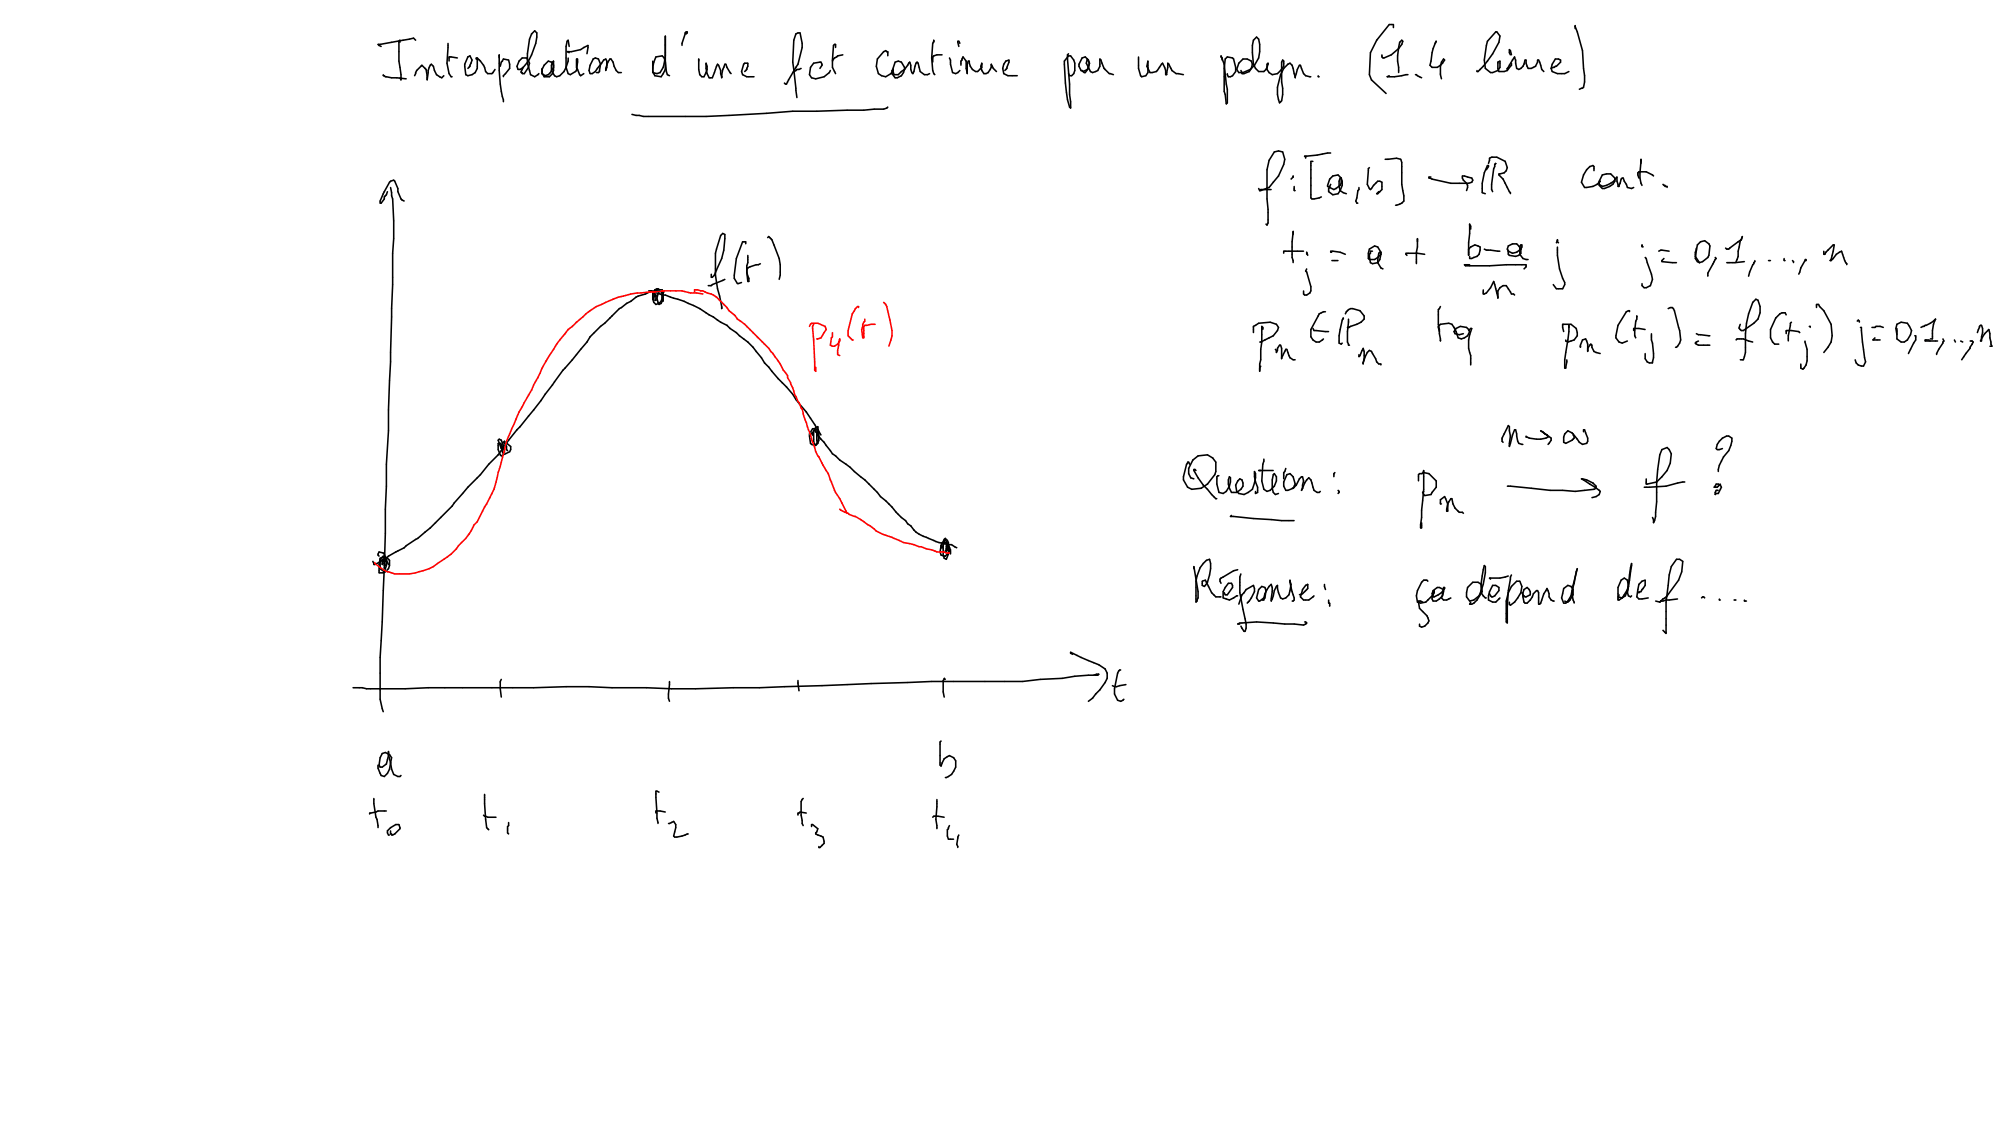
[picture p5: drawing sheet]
<svg xmlns="http://www.w3.org/2000/svg" width="598mm" height="339mm" viewBox="0 0 598 339" stroke-linecap="round" stroke-linejoin="round" font-family="sans-serif">
<g fill="#000">
<path d="M113.1 13.3l.3-.2h.6l.2 .2-.2 .2h-.6z" fill-rule="evenodd"/>
<path d="M113.1 13.3l.4-.2 .4 .5-.3 .2z" fill-rule="evenodd"/>
<path d="M114 13.1l3.4-.6 .3 .2-.2 .2-3.5 .6-.2-.2z" fill-rule="evenodd"/>
<path d="M113.5 13.6l.3-.2 .7 .5-.3 .3z" fill-rule="evenodd"/>
<path d="M117.4 12.5l3.5-.7 .2 .3-.2 .2-3.4 .6-.3-.2z" fill-rule="evenodd"/>
<path d="M119.7 12.1l.3-.3 .2 .3v.6l-.2 .2-.3-.2z" fill-rule="evenodd"/>
<path d="M119.6 18.1l.3 .2 .3 1.9-.2 .2-.3-.2-.3-1.8z" fill-rule="evenodd"/>
<path d="M119.6 12.1l.3 .3-.3 .5-.2-.2z" fill-rule="evenodd"/>
<path d="M119.6 12.5l.3 .2v2.8l-.3 .2-.2-.2v-2.8z" fill-rule="evenodd"/>
<path d="M119.6 15.3l.3 .2v2.8l-.3 .3-.2-.3v-2.8z" fill-rule="evenodd"/>
<path d="M119.8 11.9l.4 .3-.6 .4-.2-.3z" fill-rule="evenodd"/>
<path d="M120.9 11.8l1.9-.3 .2 .2-.2 .3-1.9 .3-.2-.2z" fill-rule="evenodd"/>
<path d="M122.7 11.5l1.3-.3 .3 .2-.2 .3-1.3 .3-.3-.3z" fill-rule="evenodd"/>
<path d="M123.8 11.4l.3-.2 .8 .9-.3 .2z" fill-rule="evenodd"/>
<path d="M126.1 19.7l.3-.3 .4 .2-.5 .5z" fill-rule="evenodd"/>
<path d="M126.3 19.6l.3-.2 1.1 1.1-.3 .2z" fill-rule="evenodd"/>
<path d="M128.9 19.4l.4-.3 .3 .2-.5 .5z" fill-rule="evenodd"/>
<path d="M129.1 19.3l.3-.2 .8 .8-.3 .2z" fill-rule="evenodd"/>
<path d="M129.7 19.9l.3-.2 .2 .1 .3 1.3-.2 .3-.2-.2z" fill-rule="evenodd"/>
<path d="M133.8 19l.3-.3 .2 .2 .6 3.1-.2 .3-.3-.2z" fill-rule="evenodd"/>
<path d="M134.7 17.2l.2 .2v.9l-.2 .3-.3-.3v-.9z" fill-rule="evenodd"/>
<path d="M134.7 16.8l.2 .3-.2 .5-.3-.2z" fill-rule="evenodd"/>
<path d="M134.1 14.2l.3-.2 .2 .3-.3 4.7-.2 .2-.3-.2z" fill-rule="evenodd"/>
<path d="M134.1 13l.3-.2 .2 .2v.6l-.2 .3-.3-.3z" fill-rule="evenodd"/>
<path d="M134.1 13.6l.3-.2 .2 .2v.7l-.2 .2-.3-.2z" fill-rule="evenodd"/>
<path d="M134.7 16.8l.5 .3-.5 .2-.3-.2z" fill-rule="evenodd"/>
<path d="M134.8 17.1l.2-.3 .5 .3-.2 .2z" fill-rule="evenodd"/>
<path d="M135.3 16.8l1.9 .4 .2 .2-.2 .2-1.9-.3-.2-.2z" fill-rule="evenodd"/>
<path d="M139.1 19.9l.3-.2 .2 .2 .3 2.5-.2 .2-.2-.2z" fill-rule="evenodd"/>
<path d="M139.1 19.3l.3-.3 .2 .3v.6l-.2 .2-.3-.2z" fill-rule="evenodd"/>
<path d="M140.1 17l.2-.2 .2 .4-1.1 2.3-.2-.3z" fill-rule="evenodd"/>
<path d="M140.7 19.6l.2-.3 .3 .3-.3 .5z" fill-rule="evenodd"/>
<path d="M141.1 18.8l.4 .2-.6 .8-.2-.2z" fill-rule="evenodd"/>
<path d="M141.3 17.9l.3-.1 .2 .2-.5 1.2-.3-.2z" fill-rule="evenodd"/>
<path d="M140.2 16.9l.7-.4 .3 .3-.9 .5z" fill-rule="evenodd"/>
<path d="M140.7 16.8l.2-.3 .3 .2 .6 1.2-.2 .3z" fill-rule="evenodd"/>
<path d="M142.6 17.4l.2-.2 .3 .2-.3 .5z" fill-rule="evenodd"/>
<path d="M142.6 17.4l.2-.2 .6 .2-.3 .2z" fill-rule="evenodd"/>
<path d="M143.1 17.5l.3 .2v2.2l-.3 .2-.2-.2v-2.2z" fill-rule="evenodd"/>
<path d="M142.6 17.7l.2-.2 .6 .2-.3 .2z" fill-rule="evenodd"/>
<path d="M143.1 17.2l.9 .7-.2 .3-.9-.7z" fill-rule="evenodd"/>
<path d="M143.8 17.8l.5 .4-.2 .4-.6-.5z" fill-rule="evenodd"/>
<path d="M143.8 18.3l.5-.1 .9 1.3-.2 .3z" fill-rule="evenodd"/>
<path d="M144.8 19.6l.2-.3 .2 .2 .4 .7-.3 .2z" fill-rule="evenodd"/>
<path d="M149.5 16.8l.2-.3 .3 .3v.6l-.3 .2-.2-.2z" fill-rule="evenodd"/>
<path d="M149.5 16.4l.2-.2 .3 .2-.3 .6z" fill-rule="evenodd"/>
<path d="M150.1 18.6l.2-.2 .3 .2-.3 1.4-.3 .1-.2-.2z" fill-rule="evenodd"/>
<path d="M149.5 16.4l.2-.2 .3 .2-.3 .6z" fill-rule="evenodd"/>
<path d="M149.5 16.8l.2-.3 .3 .3v2.2l-.3 .2-.2-.2z" fill-rule="evenodd"/>
<path d="M149.5 19l.2-.3 .3 .3v2.1l-.3 .3-.2-.3z" fill-rule="evenodd"/>
<path d="M150.5 18.2l.4 .2-.6 .5-.2-.4z" fill-rule="evenodd"/>
<path d="M150.8 17.5l.4 .2-.5 .9-.3-.3z" fill-rule="evenodd"/>
<path d="M150.7 17.7l.3-.2 1.6 .3 .2 .2-.3 .2-1.6-.3z" fill-rule="evenodd"/>
<path d="M152.3 18l.2-.2 .3 .2 .3 1.3-.3 .2-.2-.2z" fill-rule="evenodd"/>
<path d="M152.6 19.3l.2-.3 .3 .3v1.2l-.3 .3-.2-.3z" fill-rule="evenodd"/>
<path d="M154.8 19.9l.2-.2 .3 .1 .3 1-.2 .3z" fill-rule="evenodd"/>
<path d="M155.5 18.2l.2-.1 .2 .3-.9 1.7-.2-.3z" fill-rule="evenodd"/>
<path d="M155.5 18.2l1-1 .3 .2-1 1.1z" fill-rule="evenodd"/>
<path d="M156.6 17.2h1.3l.2 .2-.2 .2h-1.3l-.2-.2z" fill-rule="evenodd"/>
<path d="M157.6 17.4l.4-.2 .4 .5-.3 .2z" fill-rule="evenodd"/>
<path d="M159.3 16.3l.1-.1 .2 .4-1.1 2-.2-.4z" fill-rule="evenodd"/>
<path d="M158.2 18.7l.2 .2 .6 2.2-.2 .3-.2-.2-.7-2.2z" fill-rule="evenodd"/>
<path d="M158.2 15.9l.2 .2v2.9l-.2 .2-.3-.2v-2.9z" fill-rule="evenodd"/>
<path d="M158.2 17.5l.8 1.3-.2 .4-.8-1.4z" fill-rule="evenodd"/>
<path d="M158.6 11.7l.2-.2 .2 .3-.6 4.4-.2 .2-.3-.3z" fill-rule="evenodd"/>
<path d="M160.5 12.9l.2-.1 .2 .3-1.5 3.6-.2-.3z" fill-rule="evenodd"/>
<path d="M159.2 10.1l.2-.2 .2 .4-.8 1.7-.2-.3z" fill-rule="evenodd"/>
<path d="M160.8 11.1l.2-.2 .2 .2-.3 1.9-.2 .2-.3-.2z" fill-rule="evenodd"/>
<path d="M160.2 9.1l.4 .2-1.2 1.1-.2-.3z" fill-rule="evenodd"/>
<path d="M160.8 9.9l.2-.3 .2 .3v1.2l-.2 .3-.2-.3z" fill-rule="evenodd"/>
<path d="M160.4 9l.8 .8-.2 .3-.8-.8z" fill-rule="evenodd"/>
<path d="M163 19.4l.2-.1 .2 .4-.8 1.4-.2-.4z" fill-rule="evenodd"/>
<path d="M163 19.4l1.3-1.3 .4 .2-1.4 1.5z" fill-rule="evenodd"/>
<path d="M164.2 18.3l.3-.2 1.1 .5-.3 .3z" fill-rule="evenodd"/>
<path d="M165.1 19.6l.3-.3 .2 .3v1.5l-.2 .3-.3-.3z" fill-rule="evenodd"/>
<path d="M165.8 18.3l.2-.2 .2 .2v1l-.2 .2-.2-.2z" fill-rule="evenodd"/>
<path d="M165.1 18.6l.3-.2 .2 .1 .6 1-.2 .3z" fill-rule="evenodd"/>
<path d="M165.5 18.6l.2-.2 .2 .2-.5 1.2-.3-.2z" fill-rule="evenodd"/>
<path d="M165.8 18.2l.4 .2-.5 .5-.2-.4z" fill-rule="evenodd"/>
<path d="M169.5 13.9l.3-.2 .2 .2v3.5l-.2 .2-.3-.2z" fill-rule="evenodd"/>
<path d="M169.5 17.4l.3-.2 .2 .2v2.8l-.2 .2-.3-.2z" fill-rule="evenodd"/>
<path d="M170.1 15.3l.5 .2-.5 .2-.3-.2z" fill-rule="evenodd"/>
<path d="M170.2 17.4l.2-.2 .2 .2v.9l-.2 .3-.2-.3z" fill-rule="evenodd"/>
<path d="M169.9 12.3l.2-.2 .2 .3-.3 1.6-.2 .2-.3-.3z" fill-rule="evenodd"/>
<path d="M170.1 15.3l.5 .2-.5 .2-.3-.2z" fill-rule="evenodd"/>
<path d="M170.2 15.5l.2-.2 .5 .2-.2 .2z" fill-rule="evenodd"/>
<path d="M170.2 12.1l.2-.3 .2 .2 .3 1.9-.2 .3-.2-.2z" fill-rule="evenodd"/>
<path d="M170.2 15.5l.3-.2 .4 .5-.3 .2z" fill-rule="evenodd"/>
<path d="M170.2 11.9l.4 .3-.5 .4-.2-.3z" fill-rule="evenodd"/>
<path d="M170.7 15.3h.6l.3 .2-.3 .2h-.6l-.2-.2z" fill-rule="evenodd"/>
<path d="M171.3 15.3l2.8-.6 .3 .2-.2 .2-2.8 .6-.3-.2z" fill-rule="evenodd"/>
<path d="M173 18.3l.2-.2 .2 .2-.2 .6z" fill-rule="evenodd"/>
<path d="M173 17.7l.2-.2 .2 .2v.6l-.2 .3-.2-.3z" fill-rule="evenodd"/>
<path d="M172.7 17.7l.2-.2 .2 .2v2.5l-.2 .2-.2-.2z" fill-rule="evenodd"/>
<path d="M172.7 17.7l.2-.2 .5 .2-.2 .2z" fill-rule="evenodd"/>
<path d="M174 14.7l1-.7 .3 .3-1.1 .8-.3-.2z" fill-rule="evenodd"/>
<path d="M174.9 14.1l1.3-.7 .4 .2-1.4 .9-.3-.2z" fill-rule="evenodd"/>
<path d="M176.1 14.2l.2-.2 .3 .3-.3 1.9-.3 .2-.2-.3z" fill-rule="evenodd"/>
<path d="M176.3 13.4l.3 .2v.7l-.3 .2-.2-.2v-.7z" fill-rule="evenodd"/>
<path d="M176.7 19.5l.3-.2 .2 .3-.3 1.6-.2 .2-.3-.3z" fill-rule="evenodd"/>
<path d="M177.7 17.5h.2l.2 .3-1.1 2-.2-.3z" fill-rule="evenodd"/>
<path d="M177.8 17.5l.7-.3 .3 .2-.9 .5z" fill-rule="evenodd"/>
<path d="M178.5 17.2l1.2 .5-.2 .2-1-.3-.2-.2z" fill-rule="evenodd"/>
<path d="M179.5 17.5l.8 1.7-.2 .3-.8-1.7z" fill-rule="evenodd"/>
<path d="M180.9 17.9l.1-.1 .2 .3-.8 1.1-.2-.4z" fill-rule="evenodd"/>
<path d="M180.9 17.8l.8-.3 .2 .2-.9 .5z" fill-rule="evenodd"/>
<path d="M182.1 18.6l.2-.2 .2 .2-.5 1.2-.2-.2z" fill-rule="evenodd"/>
<path d="M181.4 17.7l.3-.2 .2 .1 .3 .7-.2 .3z" fill-rule="evenodd"/>
<path d="M182.7 17.6l.2-.1 .2 .3-.8 1.1-.2-.4z" fill-rule="evenodd"/>
<path d="M182 18.1l.2 .2v1l-.2 .2-.2-.2v-1z" fill-rule="evenodd"/>
<path d="M182 19l.2 .3v.9l-.2 .2-.2-.2v-.9z" fill-rule="evenodd"/>
<path d="M182.7 17.7l.2-.2 .6 .2-.3 .2z" fill-rule="evenodd"/>
<path d="M183 17.7l.2-.2 .2 .1 .7 1-.2 .3z" fill-rule="evenodd"/>
<path d="M183.9 18.4l.2 .2 .3 1.2-.2 .3-.2-.1-.4-1.3z" fill-rule="evenodd"/>
<path d="M184.2 19.7l.8 1.3-.2 .4-.8-1.4z" fill-rule="evenodd"/>
<path d="M195.5 18.3l.3-.2 .2 .2v1.3l-.2 .2-.3-.2z" fill-rule="evenodd"/>
<path d="M195.5 19.6l.3-.3 .2 .3v.9l-.2 .3-.3-.3z" fill-rule="evenodd"/>
<path d="M195.9 18.6l.2-.2 .2 .2-.3 1.7-.2 .1-.3-.2z" fill-rule="evenodd"/>
<path d="M196.5 17l.2-.2 .2 .4-.8 1.7-.2-.3z" fill-rule="evenodd"/>
<path d="M196.7 16.8l1.9-.3 .2 .3-.2 .2-1.9 .3-.2-.2z" fill-rule="evenodd"/>
<path d="M199.3 16.7l.2-.2 .3 .3-.4 2.2-.2 .2-.2-.2z" fill-rule="evenodd"/>
<path d="M198.4 16.8l.3-.3 .8 .9-.4 .2z" fill-rule="evenodd"/>
<path d="M199.5 13.4l.3 .2v3.2l-.3 .2-.2-.2v-3.2z" fill-rule="evenodd"/>
<path d="M199.5 11.5l.3 .2v1.9l-.3 .3-.2-.3v-1.9z" fill-rule="evenodd"/>
<path d="M199.5 10.6l.3 .2v.9l-.3 .3-.2-.3v-.9z" fill-rule="evenodd"/>
<path d="M199.2 17.2l.2 .1 .4 1.3-.3 .3-.2-.2-.3-1.3z" fill-rule="evenodd"/>
<path d="M199.5 18.1l.3 .2 .3 3.1-.3 .3-.2-.2-.3-3.1z" fill-rule="evenodd"/>
<path d="M199.5 10.6l.3 .2-.3 .6-.2-.3z" fill-rule="evenodd"/>
<path d="M199.5 10.9l.3 .2v2.2l-.3 .2-.2-.2v-2.2z" fill-rule="evenodd"/>
<path d="M199.5 13.1l.3 .2v2.5l-.3 .3-.2-.3v-2.5z" fill-rule="evenodd"/>
<path d="M199.5 15.6l.3 .2v2.5l-.3 .3-.2-.3v-2.5z" fill-rule="evenodd"/>
<path d="M204.5 12.8l.3 .2v.6l-.3 .3-.2-.3v-.6z" fill-rule="evenodd"/>
<path d="M205.9 9.7l.4 .3-.5 .4-.2-.3z" fill-rule="evenodd"/>
<path d="M205.3 10.1l.2-.2 .2 .4-1.2 2.9-.2-.3z" fill-rule="evenodd"/>
<path d="M205.5 9.6l.2 .3-.2 .5-.3-.2z" fill-rule="evenodd"/>
<path d="M206.1 9.3l.2 .3-.2 .5-.2-.2z" fill-rule="evenodd"/>
<path d="M205.6 9.4l.4 .2-.5 .5-.2-.3z" fill-rule="evenodd"/>
<path d="M205.8 9.3l.5 .3-.5 .2-.2-.2z" fill-rule="evenodd"/>
<path d="M209.6 17.5l.2 .2v.6l-.2 .3-.3-.3v-.6z" fill-rule="evenodd"/>
<path d="M209.6 17.5l.2 .2v3.1l-.2 .3-.3-.3v-3.1z" fill-rule="evenodd"/>
<path d="M211.7 18.7l.6 1.1-.2 .3-.6-1.1z" fill-rule="evenodd"/>
<path d="M211.7 18.7l.3 .3-.3 .5-.2-.2z" fill-rule="evenodd"/>
<path d="M211.7 19l.3 .3v1.2l-.3 .3-.2-.3v-1.2z" fill-rule="evenodd"/>
<path d="M215 19.1l.4 .2-.5 .8-.3-.2z" fill-rule="evenodd"/>
<path d="M215 19.3l.3-.2 .4 .5-.3 .2z" fill-rule="evenodd"/>
<path d="M215.3 19.6l.2-.3 .2 .2 .7 1.6-.3 .3z" fill-rule="evenodd"/>
<path d="M217.4 19l.5 .3-.5 .2-.2-.2z" fill-rule="evenodd"/>
<path d="M217.7 19l.5 1.1-.2 .3-.5-1.1z" fill-rule="evenodd"/>
<path d="M222.8 19.2l.2-.2 .3 .3-.7 2.2-.2 .2-.2-.3z" fill-rule="evenodd"/>
<path d="M222.9 19.1l.3-.4 .4 .3-.5 .5z" fill-rule="evenodd"/>
<path d="M224.3 18.7l.2 .3v.9l-.2 .2-.3-.2v-.9z" fill-rule="evenodd"/>
<path d="M223.1 19l.2-.3h1l.2 .3-.2 .2h-1z" fill-rule="evenodd"/>
<path d="M237.8 18.4l.2 .2 .3 2.2-.2 .3-.3-.2-.3-2.2z" fill-rule="evenodd"/>
<path d="M237.8 12.1l.3-.3 .2 .3-.3 6.6-.2 .2-.3-.3z" fill-rule="evenodd"/>
<path d="M238.5 10.1l.2-.2 .2 .4-.8 2-.3-.3z" fill-rule="evenodd"/>
<path d="M240.3 14.2l.3-.2 .2 .3-1.3 5-.2 .2-.2-.3z" fill-rule="evenodd"/>
<path d="M238.5 10l.8-.4 .3 .3-.9 .5z" fill-rule="evenodd"/>
<path d="M239.3 9.6h.6l.3 .3-.3 .2h-.6l-.2-.2z" fill-rule="evenodd"/>
<path d="M240.6 12.8l.2 .2v1.3l-.2 .2-.3-.2v-1.3z" fill-rule="evenodd"/>
<path d="M239.7 9.9l.2-.3 .3 .2 .6 3.2-.2 .2-.3-.2z" fill-rule="evenodd"/>
<path d="M243.8 18.8l.2-.1 .2 .4-1.1 1.3-.2-.3z" fill-rule="evenodd"/>
<path d="M244 18.7l1.9-.3 .2 .2-.2 .3-1.9 .3-.2-.2z" fill-rule="evenodd"/>
<path d="M245.7 18.6l.2-.2 .5 .2-.2 .3z" fill-rule="evenodd"/>
<path d="M246.5 19l.3 .3-.3 .5-.2-.2z" fill-rule="evenodd"/>
<path d="M246.2 18.4l.5 .8-.2 .3-.5-.8z" fill-rule="evenodd"/>
<path d="M249.8 17.5l.4 .2-.5 .9-.3-.3z" fill-rule="evenodd"/>
<path d="M250.1 17.2l.4 .3-.5 .4-.2-.3z" fill-rule="evenodd"/>
<path d="M249.7 17.8l.2 .2v2.2l-.2 .2-.3-.2v-2.2z" fill-rule="evenodd"/>
<path d="M250.1 17.2l.8-.4 .2 .3-.8 .5z" fill-rule="evenodd"/>
<path d="M249.7 13.6l.3-.2 .2 .2-.3 4.4-.2 .2-.3-.2z" fill-rule="evenodd"/>
<path d="M250.4 13.3l.2-.2 .2 .2v1l-.2 .2-.2-.2z" fill-rule="evenodd"/>
<path d="M250.1 13.1l.4 .3-.5 .5-.2-.4z" fill-rule="evenodd"/>
<path d="M250 13.3l.3-.2 .5 .2-.2 .2z" fill-rule="evenodd"/>
<path d="M251.1 16.6l.3 .3-.5 .4-.2-.3z" fill-rule="evenodd"/>
<path d="M251.2 16.5l1.6-.3 .2 .2-.2 .3-1.6 .3-.2-.2z" fill-rule="evenodd"/>
<path d="M262.6 19.9l.2-.2 .2 .1 .7 2.2-.3 .3-.2-.1z" fill-rule="evenodd"/>
<path d="M262.9 17.7l.2-.2 .3 .2-.4 2.2-.2 .2-.2-.2z" fill-rule="evenodd"/>
<path d="M264.8 15.4l.2-.1 .2 .4-2.1 2.2-.2-.4z" fill-rule="evenodd"/>
<path d="M264.8 15.3l.8-.3 .3 .2-.9 .5z" fill-rule="evenodd"/>
<path d="M265.4 15.2l.3-.2 .5 .5-.3 .2z" fill-rule="evenodd"/>
<path d="M266 15.8l.3-.2 .2 .2v1l-.2 .2-.3-.2z" fill-rule="evenodd"/>
<path d="M266 15.5l.3-.2 .2 .2-.2 .6z" fill-rule="evenodd"/>
<path d="M265.9 15.3l.6 .2-.6 .2-.2-.2z" fill-rule="evenodd"/>
<path d="M268.2 18.6l.3-.2 .2 .3-.9 2.1-.2-.4z" fill-rule="evenodd"/>
<path d="M268.4 18.4l1-.3 .2 .2-1.1 .6-.3-.3z" fill-rule="evenodd"/>
<path d="M269.2 18.3l.3-.2 1.1 .5-.3 .3z" fill-rule="evenodd"/>
<path d="M272.4 18.8l.4 .2-.6 .8-.2-.2z" fill-rule="evenodd"/>
<path d="M272.4 18.8l.3-.4 .4 .2-.5 .6z" fill-rule="evenodd"/>
<path d="M272.8 18.4l.6 1.1-.2 .3-.6-1.1z" fill-rule="evenodd"/>
<path d="M272.9 19.6l.3-.3 .2 .3v1.2l-.2 .3-.3-.3z" fill-rule="evenodd"/>
<path d="M274.5 18.9l.2-.2 .3 .3-.6 1.1-.2-.2z" fill-rule="evenodd"/>
<path d="M274.6 18.8l.3-.4 .4 .2-.5 .6z" fill-rule="evenodd"/>
<path d="M274.8 18.6l.3-.2 .5 .6-.3 .2z" fill-rule="evenodd"/>
<path d="M275.3 18.7l.3 .2 .3 1.3-.2 .2-.3-.1-.3-1.3z" fill-rule="evenodd"/>
<path d="M279.7 17.2l.3 .2v1.2l-.3 .3-.2-.3v-1.2z" fill-rule="evenodd"/>
<path d="M279.7 16.8l.3 .3-.3 .5-.2-.2z" fill-rule="evenodd"/>
<path d="M279.9 16.6l.4 .3-.6 .4-.2-.3z" fill-rule="evenodd"/>
<path d="M279.4 17.2l.3 .2 .3 3.7-.3 .3-.2-.2-.3-3.8z" fill-rule="evenodd"/>
<path d="M280 11.8l.3 .3v.6l-.3 .2-.2-.2v-.6z" fill-rule="evenodd"/>
<path d="M279.5 13l.2-.2 .3 .2-.3 4.4-.3 .2-.2-.2z" fill-rule="evenodd"/>
<path d="M280 16.5l1-.3 .2 .2-1.2 .6-.2-.2z" fill-rule="evenodd"/>
<path d="M279.9 12.2l.4 .2-.6 .8-.2-.2z" fill-rule="evenodd"/>
<path d="M280 11.8l.3 .3-.3 .5-.2-.2z" fill-rule="evenodd"/>
<path d="M281 16.2h1.6l.2 .2-.2 .3h-1.6l-.2-.3z" fill-rule="evenodd"/>
<path d="M284.7 17.2l.6 .7-.2 .3-.6-.7z" fill-rule="evenodd"/>
<path d="M285.1 19l.2 .2 .6 2.5-.2 .3-.2-.2-.7-2.5z" fill-rule="evenodd"/>
<path d="M285.1 17.8l.2 .2v.6l-.2 .3-.3-.3v-.6z" fill-rule="evenodd"/>
<path d="M285.1 18.4l.2 .2v.7l-.2 .2-.3-.2v-.7z" fill-rule="evenodd"/>
<path d="M287.3 12.5l.2 .1 .3 1.3-.2 .3-.3-.2-.3-1.3z" fill-rule="evenodd"/>
<path d="M287.3 12.1l.2 .3-.2 .5-.3-.2z" fill-rule="evenodd"/>
<path d="M287.3 12.1l.5 .3-.5 .2-.3-.2z" fill-rule="evenodd"/>
<path d="M287.6 12.1l.5 .8-.2 .3-.5-.7z" fill-rule="evenodd"/>
<path d="M288.2 18.7l.2 .3v.6l-.2 .2-.2-.2v-.6z" fill-rule="evenodd"/>
<path d="M288.2 18.1l.2 .2v.7l-.2 .2-.2-.2v-.7z" fill-rule="evenodd"/>
<path d="M288.3 17.8l.4 .3-.5 .5-.2-.4z" fill-rule="evenodd"/>
<path d="M288.5 17.5l.2 .2-.2 .5-.2-.2z" fill-rule="evenodd"/>
<path d="M288.6 16.9l.5 .2-.6 .8-.2-.2z" fill-rule="evenodd"/>
<path d="M288.8 16.8l1.1 1.4-.1 .4-1.2-1.4z" fill-rule="evenodd"/>
<path d="M290.2 18.3l.2-.2 .2 .2-.5 1.2-.3-.2z" fill-rule="evenodd"/>
<path d="M289.8 18.1l.2 .2v2.2l-.2 .3-.3-.3v-2.2z" fill-rule="evenodd"/>
<path d="M290.4 18.1l.5 .2-.5 .3-.3-.3z" fill-rule="evenodd"/>
<path d="M290.7 18.7l.5 1.1-.2 .3-.5-1.1z" fill-rule="evenodd"/>
<path d="M290.7 18.1l.2 .2v.7l-.2 .2-.2-.2v-.7z" fill-rule="evenodd"/>
<path d="M291 19.7l.9 1.1-.3 .3-.8-1.1z" fill-rule="evenodd"/>
<path d="M294.5 18.7l.2 .3-.2 .5-.3-.2z" fill-rule="evenodd"/>
<path d="M294.1 19.7l.3 .1 .3 1.3-.2 .3-.3-.2-.3-1.2z" fill-rule="evenodd"/>
<path d="M294.2 18.9l.3-.2 .2 .3-.6 1.1-.2-.2z" fill-rule="evenodd"/>
<path d="M297.3 19l.2 .3-.2 .5-.3-.2z" fill-rule="evenodd"/>
<path d="M297.3 19l.5 .8-.2 .3-.5-.7z" fill-rule="evenodd"/>
<path d="M297.4 19.9l.2-.2 .2 .1 .3 .7-.2 .3z" fill-rule="evenodd"/>
<path d="M300.8 19.2l.2-.2 .3 .3-.4 1.3-.2 .2-.2-.3z" fill-rule="evenodd"/>
<path d="M301.5 18.2l.2-.1 .2 .4-.9 1-.2-.4z" fill-rule="evenodd"/>
<path d="M302.6 17.8l.2 .2v.6l-.2 .3-.2-.3v-.6z" fill-rule="evenodd"/>
<path d="M301.6 18.1l1-.3 .2 .2-1.1 .6-.3-.3z" fill-rule="evenodd"/>
<path d="M319.2 18.1l.2 .2v1l-.2 .2-.2-.2v-1z" fill-rule="evenodd"/>
<path d="M320.3 16.6l.2-.1 .2 .3-1.5 1.8-.2-.4z" fill-rule="evenodd"/>
<path d="M319.9 17.7l.2-.2 .3 .2 .6 7.5-.2 .3-.3-.3z" fill-rule="evenodd"/>
<path d="M319.9 16.4l.2-.2 .3 .2v.7l-.3 .2-.2-.2z" fill-rule="evenodd"/>
<path d="M319.9 17.1l.2-.3 .3 .3v.6l-.3 .2-.2-.2z" fill-rule="evenodd"/>
<path d="M320.2 16.8l.3-.3h.6l.2 .3-.2 .2h-.6z" fill-rule="evenodd"/>
<path d="M320 16.3l.4-.4 .3 .2-.5 .6z" fill-rule="evenodd"/>
<path d="M320.9 16.8l.4-.2 .9 1.3-.2 .3z" fill-rule="evenodd"/>
<path d="M321.8 18l.2-.2 .2 .1 .4 1.1-.3 .2z" fill-rule="evenodd"/>
<path d="M322.1 19l.2-.3 .3 .3v2.1l-.3 .3-.2-.3z" fill-rule="evenodd"/>
<path d="M323.4 19.9l.2-.2 .2 .1 .6 1.2-.2 .4z" fill-rule="evenodd"/>
<path d="M323.4 19.3l.2-.3 .2 .3v.6l-.2 .2-.2-.2z" fill-rule="evenodd"/>
<path d="M324.4 17.2h.1l.2 .3-1.1 2-.2-.3z" fill-rule="evenodd"/>
<path d="M324.5 17.2l1-.4 .2 .3-1.2 .5-.2-.2z" fill-rule="evenodd"/>
<path d="M325.6 19l.2-.3 .2 .1 .6 1.3-.2 .3z" fill-rule="evenodd"/>
<path d="M326.1 17.5l.5 .7-.2 .4-.5-.8z" fill-rule="evenodd"/>
<path d="M325.2 17.1l.4-.2 1 1.1-.3 .2z" fill-rule="evenodd"/>
<path d="M325.9 17.6l.2-.1 .2 .2-.3 1.3-.2 .2-.2-.2z" fill-rule="evenodd"/>
<path d="M326.2 18l.2-.2 .2 .1 .4 1.1-.3 .2z" fill-rule="evenodd"/>
<path d="M326.2 18.3l.2-.2 .2 .1 .4 .8-.3 .2z" fill-rule="evenodd"/>
<path d="M329.9 19l.2 .3v.6l-.2 .2-.3-.2v-.6z" fill-rule="evenodd"/>
<path d="M329.9 17.8l.2 .2v1.3l-.2 .2-.3-.2v-1.3z" fill-rule="evenodd"/>
<path d="M329.9 17.5l.2 .2-.2 .5-.3-.2z" fill-rule="evenodd"/>
<path d="M329.9 17.5l.5 .4-.2 .3-.6-.4z" fill-rule="evenodd"/>
<path d="M329.9 18l.3-.2 .2 .1 .3 1.1-.2 .2z" fill-rule="evenodd"/>
<path d="M330.2 19l.3-.3 .2 .2 .6 1.5-.2 .4z" fill-rule="evenodd"/>
<path d="M341.4 16.8l.3 .3v.6l-.3 .2-.2-.2v-.6z" fill-rule="evenodd"/>
<path d="M341.4 17.5l.3 .2v1.9l-.3 .2-.2-.2v-1.9z" fill-rule="evenodd"/>
<path d="M341.4 19.3l.3 .3v.9l-.3 .3-.2-.3v-.9z" fill-rule="evenodd"/>
<path d="M344.3 18.1l.2 .2v1.3l-.2 .2-.3-.2v-1.3z" fill-rule="evenodd"/>
<path d="M343.7 19.9l.3-.2 .2 .1 .3 .7-.2 .3z" fill-rule="evenodd"/>
<path d="M344 18.3l.3-.2 .2 .2-.3 1.6-.2 .2-.3-.2z" fill-rule="evenodd"/>
<path d="M348.2 19.1l.4-.4 .3 .3-.5 .5z" fill-rule="evenodd"/>
<path d="M348.7 18.7l.8 1.4-.2 .3-.9-1.3z" fill-rule="evenodd"/>
<path d="M350.2 18.7l.3 .3v.6l-.3 .2-.2-.2v-.6z" fill-rule="evenodd"/>
<path d="M350.2 18.7l.6 .5-.3 .3-.5-.5z" fill-rule="evenodd"/>
<path d="M350.3 19.3l.2-.3 .2 .2 .7 1.2-.2 .4z" fill-rule="evenodd"/>
<path d="M366 16.8l.2-.3 .2 .3-.2 .5z" fill-rule="evenodd"/>
<path d="M366.5 17.2l.2 .2v.6l-.2 .2-.2-.2v-.6z" fill-rule="evenodd"/>
<path d="M366 17.1l.3-.2 .4 .5-.3 .2z" fill-rule="evenodd"/>
<path d="M366 16.8l.2-.3 .2 .2 1 2.5-.3 .3z" fill-rule="evenodd"/>
<path d="M367.9 16.9l.4 .3-.8 .7-.3-.3z" fill-rule="evenodd"/>
<path d="M367.1 19l.3 .2 .6 6-.2 .3-.3-.3-.6-5.9z" fill-rule="evenodd"/>
<path d="M367.8 17.1l.3-.3 1.6 .4 .2 .2-.3 .2-1.6-.3z" fill-rule="evenodd"/>
<path d="M369.4 17.4l.3-.2 .5 .5-.3 .2z" fill-rule="evenodd"/>
<path d="M370 17.5l.2 .1 .6 2.6-.2 .2-.2-.1-.7-2.5z" fill-rule="evenodd"/>
<path d="M371.3 18.9l.2-.2 .2 .3-.8 2.1-.2-.3z" fill-rule="evenodd"/>
<path d="M371.4 18.8l1.3-1.3 .3 .2-1.4 1.5z" fill-rule="evenodd"/>
<path d="M372.8 17.5h1.2l.3 .2-.3 .2h-1.2l-.3-.2z" fill-rule="evenodd"/>
<path d="M373.8 17.7l.3-.2 1.4 .8-.3 .2z" fill-rule="evenodd"/>
<path d="M375.1 18.3l.2-.2 .2 .2 .3 1-.2 .2z" fill-rule="evenodd"/>
<path d="M375.4 15.8l.2-.2 .2 .2 .3 3.5-.2 .2-.2-.2z" fill-rule="evenodd"/>
<path d="M375.4 13.6l.2-.2 .2 .2v2.2l-.2 .3-.2-.3z" fill-rule="evenodd"/>
<path d="M377.4 17.2l.3 .3-1.5 2.3-.2-.3z" fill-rule="evenodd"/>
<path d="M375.9 19l.8 1.4-.2 .4-.8-1.4z" fill-rule="evenodd"/>
<path d="M375.7 12l.2-.2 .2 .3-.3 1.6-.2 .2-.2-.3z" fill-rule="evenodd"/>
<path d="M376.7 11l.4 .2-1.2 1.1-.2-.3z" fill-rule="evenodd"/>
<path d="M377.6 15.5l.2-.2 .2 .2-.3 1.9-.2 .2-.3-.2z" fill-rule="evenodd"/>
<path d="M376.9 10.9l.8 .8-.2 .3-.9-.8z" fill-rule="evenodd"/>
<path d="M377.8 13.1l.2 .2v2.2l-.2 .2-.2-.2v-2.2z" fill-rule="evenodd"/>
<path d="M377.2 11.7l.3-.2 .2 .2 .3 1.6-.2 .2-.2-.1z" fill-rule="evenodd"/>
<path d="M380.1 19l.2-.3 .2 .3-.2 .5z" fill-rule="evenodd"/>
<path d="M379.7 19.3l.3-.3 .2 .3v1.5l-.2 .3-.3-.3z" fill-rule="evenodd"/>
<path d="M379.8 19.1l.4-.4 .3 .3-.4 .5z" fill-rule="evenodd"/>
<path d="M384.4 18.4l.2 .2v1.3l-.2 .2-.3-.2v-1.3z" fill-rule="evenodd"/>
<path d="M384.4 19.7l.2 .2v1.9l-.2 .2-.3-.2v-1.9z" fill-rule="evenodd"/>
<path d="M384.8 19l.2-.3 .2 .3v.9l-.2 .2-.2-.2z" fill-rule="evenodd"/>
<path d="M384.8 18.3l.2-.2 .2 .2v.7l-.2 .2-.2-.2z" fill-rule="evenodd"/>
<path d="M384.4 18l.4-.2 .4 .5-.3 .2z" fill-rule="evenodd"/>
<path d="M384.5 17.9l.4 .1-.5 .9-.3-.3z" fill-rule="evenodd"/>
<path d="M386.1 19.1l.8-.4 .2 .3-.8 .5z" fill-rule="evenodd"/>
<path d="M386.6 19l.4-.3 .7 .9-.3 .2z" fill-rule="evenodd"/>
<path d="M387.3 19.6l.2-.3 .2 .2 .4 1-.3 .3z" fill-rule="evenodd"/>
<path d="M389.7 19.3l.5 .3-.5 .2-.2-.2z" fill-rule="evenodd"/>
<path d="M389.8 19.6l.2-.3 .2 .2 .4 1-.3 .3z" fill-rule="evenodd"/>
<path d="M410.8 15.8l.2-.2 .2 .2-.3 6.6-.2 .2-.2-.2z" fill-rule="evenodd"/>
<path d="M412.7 11.9l.2-.1 .2 .4-2.1 3.9-.2-.4z" fill-rule="evenodd"/>
<path d="M414.2 17.1l.3-.2 .5 .5-.3 .2z" fill-rule="evenodd"/>
<path d="M414.2 16.4l.2-.2 .3 .2-.3 .6z" fill-rule="evenodd"/>
<path d="M414.2 16.8l.2-.3 .3 .3-.3 .5z" fill-rule="evenodd"/>
<path d="M414.8 17.2l.5 .2-.5 .2-.3-.2z" fill-rule="evenodd"/>
<path d="M415 17.2l2.2-1 .3 .2-2.3 1.2-.4-.2z" fill-rule="evenodd"/>
<path d="M416.5 7.2l.1-.1 .2 .4-3.9 4.8-.2-.4z" fill-rule="evenodd"/>
<path d="M417.1 16.3l2.2-1.9 .4 .2-2.3 2-.4-.2z" fill-rule="evenodd"/>
<path d="M416.4 7.4l.2-.3h.7l.2 .3-.2 .2h-.7z" fill-rule="evenodd"/>
<path d="M417.9 7.1l.2 .3v.9l-.2 .2-.2-.2v-.9z" fill-rule="evenodd"/>
<path d="M417 7.4l.3-.3h.6l.2 .3-.2 .2h-.6z" fill-rule="evenodd"/>
<path d="M420.2 13.2l.2-.1 .2 .4-1.1 1.3-.2-.4z" fill-rule="evenodd"/>
<path d="M419.1 18.1l.3 .2 .3 1.9-.2 .2-.3-.2-.3-1.8z" fill-rule="evenodd"/>
<path d="M419.1 16.5l.3 .3v1.5l-.3 .3-.2-.3v-1.5z" fill-rule="evenodd"/>
<path d="M419.2 14.2l.3-.2 .2 .3-.3 2.5-.3 .2-.2-.2z" fill-rule="evenodd"/>
<path d="M419.5 12.6l.3-.1 .2 .2-.3 1.6-.2 .2-.3-.2z" fill-rule="evenodd"/>
<path d="M420.5 12.3l.2-.2 .2 .3-.5 1.1-.2-.2z" fill-rule="evenodd"/>
<path d="M420.2 12.1l.3-.3 .4 .6-.3 .2z" fill-rule="evenodd"/>
<path d="M420.2 11.9l.4 .3-.8 .7-.2-.3z" fill-rule="evenodd"/>
<path d="M428.6 19.6l.3-.2 .8 .8-.3 .2z" fill-rule="evenodd"/>
<path d="M428.9 18.3l.3-.2 .2 .2-.3 1.3-.2 .2-.3-.2z" fill-rule="evenodd"/>
<path d="M429.5 20h1.6l.2 .2-.2 .2h-1.6l-.3-.2z" fill-rule="evenodd"/>
<path d="M429.3 15.8l.2-.2 .2 .2-.3 2.6-.2 .2-.3-.3z" fill-rule="evenodd"/>
<path d="M429.6 14.5l.2-.2 .2 .3-.3 1.3-.2 .2-.3-.3z" fill-rule="evenodd"/>
<path d="M430.6 12.2l.4 .2-.6 .8-.2-.2z" fill-rule="evenodd"/>
<path d="M430.2 12.9l.2-.1 .2 .3-.8 1.7-.2-.3z" fill-rule="evenodd"/>
<path d="M430.6 12.2l.4 .2-.6 .8-.2-.2z" fill-rule="evenodd"/>
<path d="M431.8 19.4l.7-.7 .4 .3-.8 .8z" fill-rule="evenodd"/>
<path d="M431.8 19.9l.2-.2 .2 .2v2.2l-.2 .2-.2-.2z" fill-rule="evenodd"/>
<path d="M433 17.9l.2-.1 .2 .3-.8 1.1-.2-.4z" fill-rule="evenodd"/>
<path d="M432.1 18.6l.2-.2 .2 .2-.3 1.4-.2 .1-.2-.2z" fill-rule="evenodd"/>
<path d="M432.7 17.7l.3-.2 .5 .5-.3 .2z" fill-rule="evenodd"/>
<path d="M432.7 17.6l.2-.1 .2 .3-.8 1.1-.2-.4z" fill-rule="evenodd"/>
<path d="M445.9 18.2l.2-.1 .2 .3-1.5 1.7-.2-.3z" fill-rule="evenodd"/>
<path d="M444.9 18l.2-.2 .3 .2 .3 2.5-.2 .3-.3-.3z" fill-rule="evenodd"/>
<path d="M447.5 16l.2-.1 .1 .4-1.7 2.3-.2-.4z" fill-rule="evenodd"/>
<path d="M445.5 13.6l.3-.2 .2 .3-.6 4.3-.3 .2-.2-.2z" fill-rule="evenodd"/>
<path d="M445.9 12.3l.2-.2 .2 .3-.3 1.3-.2 .2-.3-.3z" fill-rule="evenodd"/>
<path d="M449.4 12.5l.3 .3-2 3.6-.3-.4z" fill-rule="evenodd"/>
<path d="M448.4 9.4l.2-.1 .2 .4-2.7 2.9-.2-.4z" fill-rule="evenodd"/>
<path d="M448.4 9.6l.2-.3 .5 .3-.2 .2z" fill-rule="evenodd"/>
<path d="M449.6 10.8l.2-.2 .3 .2-.3 1.9-.3 .2-.2-.2z" fill-rule="evenodd"/>
<path d="M449 18.6l.2-.2 .3 .2-.3 .6z" fill-rule="evenodd"/>
<path d="M449 19l.2-.3 .3 .3v1.5l-.3 .3-.2-.3z" fill-rule="evenodd"/>
<path d="M449.8 18.1l.3 .2v.7l-.3 .2-.2-.2v-.7z" fill-rule="evenodd"/>
<path d="M448.7 9.6l.4-.2 1 1.3-.3 .3z" fill-rule="evenodd"/>
<path d="M449.1 18.5l.7-.4 .3 .2-.9 .6z" fill-rule="evenodd"/>
<path d="M453.4 17.9l.2-.1 .2 .3-1.1 1.7-.2-.3z" fill-rule="evenodd"/>
<path d="M452.8 19.7l.4-.3 .3 .2-.4 .5z" fill-rule="evenodd"/>
<path d="M452.7 14.6l.5 .5-.2 .3-.5-.4z" fill-rule="evenodd"/>
<path d="M452.7 15.6l.5 .7-.2 .4-.5-.8z" fill-rule="evenodd"/>
<path d="M452.7 14.6l.2 .3v.9l-.2 .3-.3-.3v-.9z" fill-rule="evenodd"/>
<path d="M453.3 18.7l.2 .3v.6l-.2 .2-.2-.2v-.6z" fill-rule="evenodd"/>
<path d="M452.7 15.2l.3-.2 .2 .1 .3 1.3-.2 .3-.2-.2z" fill-rule="evenodd"/>
<path d="M454 16.9l.2-.1 .2 .4-.8 1-.2-.3z" fill-rule="evenodd"/>
<path d="M454 17.4l.2-.2 .2 .1 .4 .7-.3 .2z" fill-rule="evenodd"/>
<path d="M454 17.1l.2-.3 .3 .3-.3 .5z" fill-rule="evenodd"/>
<path d="M454.3 19l.2-.3 .3 .2 .3 1.6-.2 .3-.3-.2z" fill-rule="evenodd"/>
<path d="M454.3 18l.2-.2 .3 .2v1l-.3 .2-.2-.2z" fill-rule="evenodd"/>
<path d="M456.9 19.1l.4 .2-.6 .8-.2-.2z" fill-rule="evenodd"/>
<path d="M457.1 18l.3-.2 .2 .2-.3 1.3-.2 .2-.3-.2z" fill-rule="evenodd"/>
<path d="M457.1 18l.3-.2 .5 .2-.2 .2z" fill-rule="evenodd"/>
<path d="M457.7 18.7l.5 1.1-.2 .3-.5-1.1z" fill-rule="evenodd"/>
<path d="M457.7 17.8l.2 .2v1l-.2 .2-.3-.2v-1z" fill-rule="evenodd"/>
<path d="M457.8 19.9l.2-.2 .2 .1 .3 .7-.2 .3z" fill-rule="evenodd"/>
<path d="M459.7 20l.8-.3 .2 .2-.8 .5z" fill-rule="evenodd"/>
<path d="M461 18.5l.1-.1 .2 .3-.8 1.4-.2-.3z" fill-rule="evenodd"/>
<path d="M460.9 18l.2-.2 .3 .2v.6l-.3 .3-.2-.3z" fill-rule="evenodd"/>
<path d="M460.9 18l.2-.2 .6 .2-.3 .2z" fill-rule="evenodd"/>
<path d="M461.4 17.8l.6 .7-.2 .4-.6-.8z" fill-rule="evenodd"/>
<path d="M461.5 18.6l.3-.2 .2 .2 .3 1-.2 .2z" fill-rule="evenodd"/>
<path d="M462.1 19.3l.2 .2 .3 1.3-.2 .3-.2-.2-.4-1.3z" fill-rule="evenodd"/>
<path d="M465.3 19.2l.2-.2 .2 .3-.3 1.3-.2 .2-.2-.3z" fill-rule="evenodd"/>
<path d="M465.8 20l.6 .2-.6 .2-.2-.2z" fill-rule="evenodd"/>
<path d="M466.5 19.7l.5 .2-.5 .2-.3-.2z" fill-rule="evenodd"/>
<path d="M466.6 19.7l1.3-1.3 .4 .2-1.4 1.5z" fill-rule="evenodd"/>
<path d="M466.3 17.6l.2-.1 .2 .3-1.2 1.7-.2-.4z" fill-rule="evenodd"/>
<path d="M466.5 17.5h.9l.2 .2-.2 .2h-.9l-.3-.2z" fill-rule="evenodd"/>
<path d="M468 17.8l.3 .2v.6l-.3 .3-.2-.3v-.6z" fill-rule="evenodd"/>
<path d="M467.2 17.7l.3-.2 .8 .5-.4 .2z" fill-rule="evenodd"/>
<path d="M472.4 7.8l.2 .2v.6l-.2 .3-.2-.3v-.6z" fill-rule="evenodd"/>
<path d="M472.4 7.4l.2 .3-.2 .5-.2-.2z" fill-rule="evenodd"/>
<path d="M472.4 7.8l.8 1.7-.2 .3-.8-1.7z" fill-rule="evenodd"/>
<path d="M472.4 7.4l.2 .3-.2 .5-.2-.2z" fill-rule="evenodd"/>
<path d="M472.8 9.6l.2-.3 .3 .2 1.5 5.6-.2 .3-.2-.1z" fill-rule="evenodd"/>
<path d="M474.6 15l.2 .2 .3 5.3-.2 .3-.2-.3-.3-5.3z" fill-rule="evenodd"/>
<path d="M114.7 22.7l.2-.2 .6 .2-.2 .2z" fill-rule="evenodd"/>
<path d="M114.7 22.4l.2-.2 .3 .2-.3 .5z" fill-rule="evenodd"/>
<path d="M115.3 22.5l.5 .4-.2 .4-.6-.5z" fill-rule="evenodd"/>
<path d="M115.3 23l.3-.2 .5 .2-.2 .3z" fill-rule="evenodd"/>
<path d="M115.6 23l.3-.2 1.6 .3 .2 .2-.3 .3-1.6-.3z" fill-rule="evenodd"/>
<path d="M117.2 23.3l.2-.2h1.6l.2 .2-.2 .3h-1.6z" fill-rule="evenodd"/>
<path d="M118.8 23.3l.2-.2 2.9 .3 .2 .3-.3 .2-2.8-.3z" fill-rule="evenodd"/>
<path d="M119.7 23.3l.3-.2 .2 .1 .3 .8-.2 .2z" fill-rule="evenodd"/>
<path d="M119.7 20.2l.3-.2 .2 .2 .3 2.2-.2 .2-.3-.2z" fill-rule="evenodd"/>
<path d="M120.3 22.2l.2 .2v.9l-.2 .3-.3-.3v-.9z" fill-rule="evenodd"/>
<path d="M120.3 23.1l.2 .2v.7l-.2 .2-.3-.2v-.7z" fill-rule="evenodd"/>
<path d="M124.5 21.9l.4 .2-.6 .8-.2-.2z" fill-rule="evenodd"/>
<path d="M124.7 21.5l.2 .3-.2 .5-.3-.2z" fill-rule="evenodd"/>
<path d="M124.8 21l.4 .1-.5 .9-.3-.2z" fill-rule="evenodd"/>
<path d="M124.8 21l1.3-1.3 .4 .2-1.4 1.5z" fill-rule="evenodd"/>
<path d="M127.5 20.3l.5 .4-.2 .4-.5-.5z" fill-rule="evenodd"/>
<path d="M128.2 21.7l.2-.2 .2 .3-.3 2.2-.2 .2-.2-.2z" fill-rule="evenodd"/>
<path d="M127.6 20.8l.2-.2 .2 .2 .3 1.9-.2 .2-.2-.1z" fill-rule="evenodd"/>
<path d="M128.2 21.1l.2-.2 .2 .2v.7l-.2 .2-.2-.2z" fill-rule="evenodd"/>
<path d="M128.5 20.1l.2-.1 .3 .2-.6 1.2-.2-.3z" fill-rule="evenodd"/>
<path d="M128.1 22.5l.2 .2v.6l-.2 .3-.2-.3v-.6z" fill-rule="evenodd"/>
<path d="M128.1 23.1l.2 .2v.7l-.2 .2-.2-.2v-.7z" fill-rule="evenodd"/>
<path d="M128.9 19.4l.4 .2-.6 .8-.2-.2z" fill-rule="evenodd"/>
<path d="M130.3 20.9l.8 1.4-.2 .3-.8-1.3z" fill-rule="evenodd"/>
<path d="M130.7 22.4l.3-.2 1.1 .8-.4 .2z" fill-rule="evenodd"/>
<path d="M131.9 22.8l.8 .5-.2 .3-.7-.4-.2-.2z" fill-rule="evenodd"/>
<path d="M132.3 23.2l.7-.7 .3 .2-.7 .9z" fill-rule="evenodd"/>
<path d="M134.7 21.9l.8 1.1-.2 .3-.8-1.1z" fill-rule="evenodd"/>
<path d="M135.3 22.8l.6 .2-.6 .3-.2-.3z" fill-rule="evenodd"/>
<path d="M139.7 22.2l.9 .5-.3 .2-.7-.3-.1-.2z" fill-rule="evenodd"/>
<path d="M140.5 20l.3 .3-.5 .5-.2-.4z" fill-rule="evenodd"/>
<path d="M140.3 22.5l1.3-.3 .2 .2-.2 .2-1.3 .3-.2-.2z" fill-rule="evenodd"/>
<path d="M140.5 20l.4-.3 .3 .2-.5 .5z" fill-rule="evenodd"/>
<path d="M141.4 22.2l1-.7 .3 .3-1.1 .8-.3-.2z" fill-rule="evenodd"/>
<path d="M143 20.4l.1-.1 .2 .3-.8 1.4-.2-.3z" fill-rule="evenodd"/>
<path d="M143.1 19.7l.3 .2v.6l-.3 .3-.2-.3v-.6z" fill-rule="evenodd"/>
<path d="M145.3 20l.3 .2 .3 1.2-.3 .3-.2-.2-.3-1.2z" fill-rule="evenodd"/>
<path d="M145.4 21.5l.3-.3 .8 .9-.3 .2z" fill-rule="evenodd"/>
<path d="M146 22.1l.3-.2h1.2l.3 .2-.3 .2h-1.2z" fill-rule="evenodd"/>
<path d="M147.4 21.9l.3-.3 .4 .2-.5 .5z" fill-rule="evenodd"/>
<path d="M148.3 20.7l.2-.1 .2 .4-.9 1-.2-.4z" fill-rule="evenodd"/>
<path d="M149.5 21.1l.2-.2 .2 .2 .4 4.1-.3 .3-.2-.3z" fill-rule="evenodd"/>
<path d="M149.8 25.2l.2-.2 .3 .2 .3 2.2-.3 .2-.2-.2z" fill-rule="evenodd"/>
<path d="M150.3 27.2l.3 .2 .3 1.5-.2 .3-.3-.2-.3-1.5z" fill-rule="evenodd"/>
<path d="M150.4 29l.3-.3 .2 .2 .3 1-.2 .3z" fill-rule="evenodd"/>
<path d="M150.7 29.9l.3-.2 .2 .2v.6l-.2 .3-.3-.3z" fill-rule="evenodd"/>
<path d="M150.7 22.7l.3-.2 .2 .2-.2 .6z" fill-rule="evenodd"/>
<path d="M150.8 22.5l.7-.6 .3 .2-.7 .8z" fill-rule="evenodd"/>
<path d="M152.7 20.4l.1-.1 .3 .3-1.5 1.7-.2-.3z" fill-rule="evenodd"/>
<path d="M155.4 20.6h.6l.2 .2-.2 .3h-.6l-.3-.3z" fill-rule="evenodd"/>
<path d="M155.9 20.6l1-.6 .3 .2-1.1 .9-.4-.3z" fill-rule="evenodd"/>
<path d="M156.1 21.8l.2-.3 .5 .3-.2 .2z" fill-rule="evenodd"/>
<path d="M156.1 21.5l.2-.3 .2 .3-.2 .5z" fill-rule="evenodd"/>
<path d="M156.6 21.9h.6l.3 .2-.3 .2h-.6l-.2-.2z" fill-rule="evenodd"/>
<path d="M158.3 18.2l.2-.1 .2 .4-1.8 1.9-.2-.3z" fill-rule="evenodd"/>
<path d="M156.4 20.7l.4 .1-.5 .9-.2-.2z" fill-rule="evenodd"/>
<path d="M156.6 21.5l.2 .3-.2 .5-.2-.2z" fill-rule="evenodd"/>
<path d="M158.3 20.1l.2-.1 .2 .3-1.5 2-.2-.3z" fill-rule="evenodd"/>
<path d="M156.7 20l.5 .2-.6 .9-.2-.3z" fill-rule="evenodd"/>
<path d="M158.6 18.9l.2-.2 .2 .3-.3 1.3-.2 .1-.2-.2z" fill-rule="evenodd"/>
<path d="M158.8 20.9l.2 .2 .3 1.2-.2 .3-.2-.1-.3-1.3z" fill-rule="evenodd"/>
<path d="M158.9 22.4l.3-.2 1.4 .8-.3 .2z" fill-rule="evenodd"/>
<path d="M160.2 22.8l1-.6 .3 .2-1.1 .9-.3-.3z" fill-rule="evenodd"/>
<path d="M161.5 21.9l.3 .3-.5 .4-.2-.3z" fill-rule="evenodd"/>
<path d="M162.3 22.1l.4-.2 1 .8-.3 .2z" fill-rule="evenodd"/>
<path d="M162.3 22.1l.4-.2 .4 .5-.3 .2z" fill-rule="evenodd"/>
<path d="M162.3 20.5l.3-.2 .2 .2-.2 .6z" fill-rule="evenodd"/>
<path d="M162.3 20.8l.3-.2 .2 .2v.7l-.2 .2-.3-.2z" fill-rule="evenodd"/>
<path d="M162.3 21.5l.3-.3 .2 .3v.6l-.2 .2-.3-.2z" fill-rule="evenodd"/>
<path d="M162.3 20.8l.3-.2 .2 .2v1.3l-.2 .2-.3-.2z" fill-rule="evenodd"/>
<path d="M162.6 22.4l.3-.2 .2 .1 .3 .7-.2 .3z" fill-rule="evenodd"/>
<path d="M163 23l.2-.2h1.6l.2 .2-.2 .3h-1.6z" fill-rule="evenodd"/>
<path d="M163.4 22.5l1-.3 .3 .2-1.2 .5-.2-.2z" fill-rule="evenodd"/>
<path d="M164.3 22.2l.7-.6 .3 .2-.8 .8z" fill-rule="evenodd"/>
<path d="M164.6 22.9l1-1 .3 .2-1.1 1.1z" fill-rule="evenodd"/>
<path d="M165.8 20.1l.2-.1 .2 .3-1.1 1.7-.2-.3z" fill-rule="evenodd"/>
<path d="M165.8 21.1l.2-.2 .2 .2-.5 1.2-.2-.2z" fill-rule="evenodd"/>
<path d="M165.1 21.1l.3-.2 .2 .1 .9 1.6-.2 .3z" fill-rule="evenodd"/>
<path d="M165.8 19.6l.2-.3 .2 .3v1.5l-.2 .3-.2-.3z" fill-rule="evenodd"/>
<path d="M165.8 19.3l.2-.3 .2 .3v.9l-.2 .2-.2-.2z" fill-rule="evenodd"/>
<path d="M166.1 22.7l.3-.2 .8 .5-.4 .2z" fill-rule="evenodd"/>
<path d="M166.9 22.8l1-.3 .2 .2-1.2 .6-.2-.3z" fill-rule="evenodd"/>
<path d="M169 21.3l.4 .3-1.5 1.3-.2-.3z" fill-rule="evenodd"/>
<path d="M169.6 20h.2l.2 .3-.9 1.4-.2-.3z" fill-rule="evenodd"/>
<path d="M170.2 18.3l.2-.2 .2 .3-.8 2-.3-.3z" fill-rule="evenodd"/>
<path d="M169.5 20.2l.3-.2 .2 .1 .6 1.9-.2 .3z" fill-rule="evenodd"/>
<path d="M170.2 22.1l.3-.2 .8 .5-.4 .2z" fill-rule="evenodd"/>
<path d="M170.9 22.2l1.6-.9 .3 .2-1.7 1.1-.3-.2z" fill-rule="evenodd"/>
<path d="M172.7 21l.4 .2-.5 .5-.2-.3z" fill-rule="evenodd"/>
<path d="M173 18.6l.2-.2 .2 .2-.3 2.6-.2 .2-.2-.3z" fill-rule="evenodd"/>
<path d="M172.7 20.2l.2-.2 .2 .1 .3 .7-.2 .3z" fill-rule="evenodd"/>
<path d="M173 20.8l.2-.2 .2 .1 .7 1.6-.3 .3z" fill-rule="evenodd"/>
<path d="M173.6 22.4l.3-.2 .5 .5-.3 .2z" fill-rule="evenodd"/>
<path d="M174 22.5l1-.6 .3 .2-1.1 .8-.3-.2z" fill-rule="evenodd"/>
<path d="M176.7 20.9l.5 1.1-.2 .3-.6-1.1z" fill-rule="evenodd"/>
<path d="M177 21.9h.6l.2 .2-.2 .2h-.6l-.3-.2z" fill-rule="evenodd"/>
<path d="M177.5 21.9l1-.7 .3 .3-1.1 .8-.3-.2z" fill-rule="evenodd"/>
<path d="M179 20.4l.2-.1 .2 .4-.9 1-.2-.4z" fill-rule="evenodd"/>
<path d="M178.6 21.8l.3-.3h.6l.2 .3-.2 .2h-.6z" fill-rule="evenodd"/>
<path d="M180.2 18.8l.2-.1 .2 .3-1.4 1.8-.3-.4z" fill-rule="evenodd"/>
<path d="M179.6 21.3l.4 .3-.5 .4-.2-.3z" fill-rule="evenodd"/>
<path d="M179.8 20.9l.2 .2-.2 .6-.2-.2z" fill-rule="evenodd"/>
<path d="M179.9 19.2l.2-.2 .2 .3-.3 1.9-.2 .2-.2-.3z" fill-rule="evenodd"/>
<path d="M181.4 20.5l.3-.2 .2 .2v.6l-.2 .3-.3-.3z" fill-rule="evenodd"/>
<path d="M181.8 19.5l.2-.2 .2 .3-.5 1.2-.3-.3z" fill-rule="evenodd"/>
<path d="M181.8 20.1l.2-.1 .2 .2-.5 1.2-.3-.3z" fill-rule="evenodd"/>
<path d="M184.6 21.1l.3-.2 .8 .9-.4 .2z" fill-rule="evenodd"/>
<path d="M185.4 21.5h1l.2 .3-.2 .2h-1l-.2-.2z" fill-rule="evenodd"/>
<path d="M189.3 34.3l.3-.2 1.2 .3 .2 .2-.3 .2-1.3-.3z" fill-rule="evenodd"/>
<path d="M190.5 34.6l.3-.2h.9l.2 .2-.2 .3h-.9z" fill-rule="evenodd"/>
<path d="M191.7 34.4l1.3 .3 .2 .2-.2 .3-1.4-.4-.1-.2z" fill-rule="evenodd"/>
<path d="M193 34.7h1.5l.3 .2-.3 .3h-1.5l-.3-.3z" fill-rule="evenodd"/>
<path d="M194.3 34.9l.2-.2h11l.2 .2-.2 .3h-11z" fill-rule="evenodd"/>
<path d="M195.5 21.8l.3-.3 1.3 .4 .2 .2-.3 .2-1.3-.3z" fill-rule="evenodd"/>
<path d="M195.5 21.5l.3-.3 .2 .2 .3 .7-.2 .2z" fill-rule="evenodd"/>
<path d="M195.5 20.5l.3-.2 .2 .2v1l-.2 .2-.3-.2z" fill-rule="evenodd"/>
<path d="M195.5 20.2l.3-.2 .2 .2v1.6l-.2 .2-.3-.2z" fill-rule="evenodd"/>
<path d="M196.1 21.9l.5 .7-.2 .3-.5-.7z" fill-rule="evenodd"/>
<path d="M196.4 22.5l1.9 .3 .2 .2-.2 .3-1.9-.4-.2-.2z" fill-rule="evenodd"/>
<path d="M196.9 21.9l1.1-.4 .2 .3-1.2 .5-.2-.2z" fill-rule="evenodd"/>
<path d="M198.7 20.1l.2-.1 .2 .3-1.1 1.7-.2-.3z" fill-rule="evenodd"/>
<path d="M198.7 22l.2-.1 .2 .3-.8 1.1-.2-.4z" fill-rule="evenodd"/>
<path d="M199 18.9l.2-.2 .3 .3-.4 1.3-.2 .1-.2-.2z" fill-rule="evenodd"/>
<path d="M199.4 20.7l.1-.1 .2 .3-.8 1.4-.2-.3z" fill-rule="evenodd"/>
<path d="M199.5 18.4l.3 .2v2.2l-.3 .3-.2-.3v-2.2z" fill-rule="evenodd"/>
<path d="M199.6 21.5l.2-.3 .3 .2 .3 1-.2 .2z" fill-rule="evenodd"/>
<path d="M199.9 22.4l.4-.2 .7 .5-.3 .2z" fill-rule="evenodd"/>
<path d="M205.5 34.7h6.2l.3 .2-.3 .3h-6.2l-.3-.3z" fill-rule="evenodd"/>
<path d="M209.6 20.6l.2 .2 .3 1.6-.2 .2-.3-.2-.3-1.5z" fill-rule="evenodd"/>
<path d="M209.9 22.2l.8 .7-.2 .4-.8-.8z" fill-rule="evenodd"/>
<path d="M210.5 22.8h.6l.3 .2-.3 .3h-.6l-.2-.3z" fill-rule="evenodd"/>
<path d="M211.6 21.6l.1-.1 .3 .4-.9 1.4-.2-.4z" fill-rule="evenodd"/>
<path d="M211.8 20.8l.3-.2 .2 .2-.6 1.2-.2-.2z" fill-rule="evenodd"/>
<path d="M211.7 34.7l6.9-.3 .3 .2-.2 .3-7 .3-.2-.3z" fill-rule="evenodd"/>
<path d="M211.8 19.9l.3-.2 .2 .2v.9l-.2 .3-.3-.3z" fill-rule="evenodd"/>
<path d="M211.7 20.3l.3 .2 .3 1.5-.2 .3-.3-.2-.3-1.5z" fill-rule="evenodd"/>
<path d="M211.8 22.1l.3-.2 .2 .1 .6 1.2-.2 .4z" fill-rule="evenodd"/>
<path d="M212.7 23.1l.5 .2-.5 .3-.2-.3z" fill-rule="evenodd"/>
<path d="M213 23.1h.6l.3 .2-.3 .3h-.6l-.2-.3z" fill-rule="evenodd"/>
<path d="M214 21.7l.3-.2 .2 .4-.9 1.7-.2-.3z" fill-rule="evenodd"/>
<path d="M214.3 20.8l.3-.2 .2 .2-.5 1.2-.3-.2z" fill-rule="evenodd"/>
<path d="M214.7 19.8l.2-.1 .2 .2-.5 1.2-.3-.3z" fill-rule="evenodd"/>
<path d="M216.4 22.8l.3 .2-.3 .6-.2-.3z" fill-rule="evenodd"/>
<path d="M216.4 22.2l.3 .2v.6l-.3 .3-.2-.3v-.6z" fill-rule="evenodd"/>
<path d="M216.5 20.8l.3-.2 .2 .2-.3 1.6-.3 .2-.2-.2z" fill-rule="evenodd"/>
<path d="M216.1 21.9l.6 1.1-.3 .3-.5-1.1z" fill-rule="evenodd"/>
<path d="M216.1 20.9l.3 .2v1l-.3 .2-.2-.2v-1z" fill-rule="evenodd"/>
<path d="M216.9 20l.4 .2-.5 .9-.3-.3z" fill-rule="evenodd"/>
<path d="M216.4 22.8l.3 .2-.3 .6-.2-.3z" fill-rule="evenodd"/>
<path d="M217.2 19.2l.2-.2 .2 .3-.5 1.1-.3-.2z" fill-rule="evenodd"/>
<path d="M218 20l1.2 1.7-.2 .3-1.2-1.7z" fill-rule="evenodd"/>
<path d="M218.6 34.4l11.3-.6 .3 .2-.3 .2-11.2 .7-.3-.3z" fill-rule="evenodd"/>
<path d="M219 21.5l.5 .5-.2 .3-.6-.4z" fill-rule="evenodd"/>
<path d="M222.4 21.2l.5 1.1-.2 .3-.5-1.1z" fill-rule="evenodd"/>
<path d="M222.7 22.2l1.5 .8-.3 .2-1.3-.6-.1-.2z" fill-rule="evenodd"/>
<path d="M223.5 21l.4 .2-.6 .5-.2-.3z" fill-rule="evenodd"/>
<path d="M223.8 20.7l.4 .2-.5 .5-.3-.3z" fill-rule="evenodd"/>
<path d="M224 20.3l.2 .2-.2 .6-.3-.3z" fill-rule="evenodd"/>
<path d="M224.1 19.7l.4 .2-.5 .9-.3-.3z" fill-rule="evenodd"/>
<path d="M224 22.8h.6l.2 .2-.2 .3h-.6l-.3-.3z" fill-rule="evenodd"/>
<path d="M224.4 23l.2-.2h1.6l.2 .2-.2 .3h-1.6z" fill-rule="evenodd"/>
<path d="M229.9 33.8l7.8-.7 .3 .3-.2 .2-7.9 .6-.2-.2z" fill-rule="evenodd"/>
<path d="M235 24.9l.3-.2 .5 .5-.3 .2z" fill-rule="evenodd"/>
<path d="M235.3 25.2l.3-.2 .5 .2-.2 .3z" fill-rule="evenodd"/>
<path d="M236 24.4l.4 .2-.5 .9-.3-.3z" fill-rule="evenodd"/>
<path d="M236.3 23.8l.4 .2-.5 .8-.3-.2z" fill-rule="evenodd"/>
<path d="M238.6 20l.3 .3-2.4 3.9-.2-.4z" fill-rule="evenodd"/>
<path d="M237.6 21.6l1-.7 .3 .2-1.1 .9-.3-.2z" fill-rule="evenodd"/>
<path d="M237.8 33.1h7.2l.2 .3-.2 .2h-7.2l-.3-.2z" fill-rule="evenodd"/>
<path d="M238.1 20.6l.2 .2 .6 5.6-.2 .3-.2-.2-.7-5.6z" fill-rule="evenodd"/>
<path d="M239.1 19.1l.2-.1 .2 .4-.8 1-.2-.3z" fill-rule="evenodd"/>
<path d="M238.8 20.7l.4 .2-.5 .5-.2-.3z" fill-rule="evenodd"/>
<path d="M238.5 27.1l.2-.2 .2 .2 .3 2.2-.2 .2-.2-.2z" fill-rule="evenodd"/>
<path d="M238.5 26.5l.2-.3 .2 .3v.6l-.2 .2-.2-.2z" fill-rule="evenodd"/>
<path d="M239 20.6h.6l.3 .2-.3 .3h-.6l-.2-.3z" fill-rule="evenodd"/>
<path d="M239.5 20.7l.8-.4 .2 .2-.9 .6z" fill-rule="evenodd"/>
<path d="M242.8 22.2l.8 1.1-.2 .3-.9-1.1z" fill-rule="evenodd"/>
<path d="M242.8 20.2l.3-.2 .2 .2-.3 2.2-.2 .2-.3-.2z" fill-rule="evenodd"/>
<path d="M243.4 23.1l1.3 .3 .2 .3-.3 .2-1.3-.3-.1-.3z" fill-rule="evenodd"/>
<path d="M244.6 23.4l2.5-.6 .3 .2-.2 .3-2.5 .6-.3-.2z" fill-rule="evenodd"/>
<path d="M244.9 33.1l9.1-.3 .3 .3-.3 .2-9 .3-.3-.2z" fill-rule="evenodd"/>
<path d="M246.3 19.5l.2-.2 .2 .4-.8 1.1-.2-.4z" fill-rule="evenodd"/>
<path d="M247 22.8l1.6-1.2 .4 .2-1.8 1.4-.3-.2z" fill-rule="evenodd"/>
<path d="M248.9 21l.4 .1-.6 .9-.2-.2z" fill-rule="evenodd"/>
<path d="M249.7 20l.8 1.4-.2 .3-.9-1.4z" fill-rule="evenodd"/>
<path d="M250 21.5l.3-.3 .2 .2 .3 .7-.2 .2z" fill-rule="evenodd"/>
<path d="M253.8 33.1l.2-.3h5.1l.2 .3-.2 .2h-5.1z" fill-rule="evenodd"/>
<path d="M259 32.8l3.2-.3 .2 .2-.2 .3-3.1 .3-.3-.2z" fill-rule="evenodd"/>
<path d="M262.2 32.5h2.8l.2 .2-.2 .3h-2.8l-.2-.3z" fill-rule="evenodd"/>
<path d="M263.4 21.9l1.2 .8-.3 .2-1-.6-.1-.2z" fill-rule="evenodd"/>
<path d="M264.1 22.7l.3-.2 1.3 .3 .2 .2-.3 .3-1.3-.4z" fill-rule="evenodd"/>
<path d="M264.9 32.5l1-.3 .3 .2-1.2 .6-.2-.3z" fill-rule="evenodd"/>
<path d="M265.5 22.8l1.6-.9 .3 .2-1.6 1.1-.4-.2z" fill-rule="evenodd"/>
<path d="M265.8 32.3l.4-.4 .3 .2-.5 .5z" fill-rule="evenodd"/>
<path d="M267.6 21l.2-.1 .2 .4-.8 1-.2-.3z" fill-rule="evenodd"/>
<path d="M267.8 20.6l.3 .2-.3 .6-.2-.3z" fill-rule="evenodd"/>
<path d="M267.3 22.1l.4-.2 1 1.4-.2 .3z" fill-rule="evenodd"/>
<path d="M267.3 21.1l.2-.2 .2 .2v1l-.2 .2-.2-.2z" fill-rule="evenodd"/>
<path d="M267.7 20.7l.3 .2-.5 .5-.2-.3z" fill-rule="evenodd"/>
<path d="M267.8 21.2l.6 1.1-.3 .3-.5-1.1z" fill-rule="evenodd"/>
<path d="M267.8 20.3l.3 .2v1l-.3 .2-.2-.2v-1z" fill-rule="evenodd"/>
<path d="M268.1 22.2h1.3l.2 .2-.2 .2h-1.3l-.2-.2z" fill-rule="evenodd"/>
<path d="M268.2 23.3l.3-.2h.6l.2 .2-.2 .3h-.6z" fill-rule="evenodd"/>
<path d="M268.9 23.2l1.3-.7 .4 .2-1.4 .8-.4-.2z" fill-rule="evenodd"/>
<path d="M269.2 22.2l1-1 .4 .3-1.1 1.1z" fill-rule="evenodd"/>
<path d="M270.8 21.6l.2-.1 .2 .4-.9 1-.2-.3z" fill-rule="evenodd"/>
<path d="M270.2 21.3l1-.7 .3 .2-1.1 .9-.3-.2z" fill-rule="evenodd"/>
<path d="M271.1 20.8l.2-.2 .2 .2-.5 1.2-.3-.2z" fill-rule="evenodd"/>
<path d="M271 20.2l.3-.2 .2 .2v.6l-.2 .3-.3-.3z" fill-rule="evenodd"/>
<path d="M270.1 18.6l.2-.2 .2 .1 1 1.6-.2 .3z" fill-rule="evenodd"/>
<path d="M272 19.4l.2-.1 .2 .4-1.1 1.4-.2-.4z" fill-rule="evenodd"/>
<path d="M272.9 20.8l.3-.2 .2 .2 .3 1-.2 .2z" fill-rule="evenodd"/>
<path d="M273.9 21.3l.4 .2-.5 .8-.3-.2z" fill-rule="evenodd"/>
<path d="M273.5 21.5l.5 .5-.2 .3-.6-.4z" fill-rule="evenodd"/>
<path d="M274.2 19.8l.2-.1 .2 .2-.3 1.6-.2 .2-.2-.2z" fill-rule="evenodd"/>
<path d="M275.7 20l.2 .2 .3 1.2-.2 .3-.3-.2-.3-1.2z" fill-rule="evenodd"/>
<path d="M275.7 21.5l.4-.2 1.4 1.1-.4 .2z" fill-rule="evenodd"/>
<path d="M277.2 22.2h1l.2 .2-.2 .2h-1l-.2-.2z" fill-rule="evenodd"/>
<path d="M278 22.2l.8-.3 .2 .2-.8 .5z" fill-rule="evenodd"/>
<path d="M279.7 20.9l.6 1.1-.3 .3-.5-1.1z" fill-rule="evenodd"/>
<path d="M280 21.9l.6 .4-.2 .3-.6-.4z" fill-rule="evenodd"/>
<path d="M285.7 21.5l1.2 .6-.3 .2-1-.3-.2-.2z" fill-rule="evenodd"/>
<path d="M286.5 21.9l.8-.4 .2 .3-.9 .5z" fill-rule="evenodd"/>
<path d="M287.7 21l.4 .2-.8 .8-.3-.3z" fill-rule="evenodd"/>
<path d="M290.1 21.2l.2 .3v.6l-.2 .2-.3-.2v-.6z" fill-rule="evenodd"/>
<path d="M290.1 20.6l.2 .2v.7l-.2 .2-.3-.2v-.7z" fill-rule="evenodd"/>
<path d="M290.1 19l.2 .3v1.5l-.2 .3-.3-.3v-1.5z" fill-rule="evenodd"/>
<path d="M289.8 20.3l.2 .2 .3 1.2-.2 .3-.3-.2-.3-1.2z" fill-rule="evenodd"/>
<path d="M290.1 21.5l.2 .3-.2 .5-.3-.2z" fill-rule="evenodd"/>
<path d="M291.6 20.6l1.2 .9-.4 .2-.9-.7-.1-.2z" fill-rule="evenodd"/>
<path d="M292.6 21.2h.6l.2 .3-.2 .2h-.6l-.3-.2z" fill-rule="evenodd"/>
<path d="M293.7 20.7l.3 .2-.8 .8-.2-.3z" fill-rule="evenodd"/>
<path d="M293.7 20.7l.7-.7 .3 .2-.8 .8z" fill-rule="evenodd"/>
<path d="M294.5 19l.2 .3v.9l-.2 .2-.3-.2v-.9z" fill-rule="evenodd"/>
<path d="M294.5 20.9l.8 1.1-.2 .3-.9-1.1z" fill-rule="evenodd"/>
<path d="M295.1 21.9h.6l.2 .2-.2 .2h-.6l-.3-.2z" fill-rule="evenodd"/>
<path d="M295.6 21.9l.7-.4 .3 .3-.9 .5z" fill-rule="evenodd"/>
<path d="M296.8 20.7l.2-.1 .2 .4-.9 1-.2-.4z" fill-rule="evenodd"/>
<path d="M297.1 20l.4 .2-.5 .9-.3-.3z" fill-rule="evenodd"/>
<path d="M297.3 19.3l.2 .3v.6l-.2 .2-.3-.2v-.6z" fill-rule="evenodd"/>
<path d="M297.9 20.3l1.2 1.1-.3 .3-1.1-1.1z" fill-rule="evenodd"/>
<path d="M300.7 20.3l.3 .2 .3 1.5-.3 .3-.2-.2-.3-1.5z" fill-rule="evenodd"/>
<path d="M301 21.9l1.5 .8-.3 .2-1.3-.6-.1-.2z" fill-rule="evenodd"/>
<path d="M301.2 21l.4-.4 .3 .2-.5 .6z" fill-rule="evenodd"/>
<path d="M301.5 20.7l.4-.4 .3 .2-.4 .5z" fill-rule="evenodd"/>
<path d="M302 20l.2 .2-.2 .6-.3-.3z" fill-rule="evenodd"/>
<path d="M302.4 18.6l.2-.2 .2 .3-.8 1.7-.2-.3z" fill-rule="evenodd"/>
<path d="M302.1 22.7l.2-.2h1.2l.3 .2-.3 .2h-1.2z" fill-rule="evenodd"/>
<path d="M303.5 22.5h1.6l.2 .2-.2 .2h-1.6l-.2-.2z" fill-rule="evenodd"/>
<path d="M319.2 19l.2 .3 .4 5.6-.3 .2-.2-.2-.3-5.6z" fill-rule="evenodd"/>
<path d="M319.3 24.9l.2-.2 .3 .2 .3 2.8-.3 .3-.2-.2z" fill-rule="evenodd"/>
<path d="M319.6 27.7l.2-.2 .3 .2 .3 2.2-.3 .3-.2-.2z" fill-rule="evenodd"/>
<path d="M319.9 29.9l.2-.2 .3 .2 .6 2.1-.2 .3-.3-.1z" fill-rule="evenodd"/>
<path d="M320.2 22.1l.3-.2 .2 .1 .3 .7-.2 .2z" fill-rule="evenodd"/>
<path d="M320.5 32.1l.4-.2 .4 .5-.3 .2z" fill-rule="evenodd"/>
<path d="M320.5 28.4l.3-.3 .2 .2 .3 2.2-.2 .3-.2-.2z" fill-rule="evenodd"/>
<path d="M320.5 25.2l.3-.2 .2 .2v3.2l-.2 .2-.3-.2z" fill-rule="evenodd"/>
<path d="M320.9 30.5l.2-.2 .2 .2v1.6l-.2 .2-.2-.2z" fill-rule="evenodd"/>
<path d="M320.9 32.1l.2-.2 .2 .2-.2 .6z" fill-rule="evenodd"/>
<path d="M320.5 22.7l.3-.2h.6l.2 .2-.2 .2h-.6z" fill-rule="evenodd"/>
<path d="M321.2 22.5l.7-.6 .4 .2-.8 .8z" fill-rule="evenodd"/>
<path d="M322.1 21.1l.2-.2 .3 .2-.6 1.2-.2-.2z" fill-rule="evenodd"/>
<path d="M324 21.1l.3-.2 .8 .6-.4 .2z" fill-rule="evenodd"/>
<path d="M324.3 21.1l.3-.2 .8 .9-.3 .2z" fill-rule="evenodd"/>
<path d="M324.7 21.3l1.3-.7 .3 .2-1.3 .9-.4-.2z" fill-rule="evenodd"/>
<path d="M324.9 21.8l.3-.3 .5 .3-.2 .2z" fill-rule="evenodd"/>
<path d="M326.2 20.4l.2-.1 .2 .4-1.1 1.3-.2-.4z" fill-rule="evenodd"/>
<path d="M326.2 20l.4 .2-.5 .9-.2-.3z" fill-rule="evenodd"/>
<path d="M326.2 20.2l.2-.2 .2 .2-.2 .6z" fill-rule="evenodd"/>
<path d="M326.5 18.9l.2-.2 .3 .3-.4 1.3-.2 .1-.2-.2z" fill-rule="evenodd"/>
<path d="M326.5 18.9l.2-.2 .3 .3-.4 1.3-.2 .1-.2-.2z" fill-rule="evenodd"/>
<path d="M326.2 20.2l.2-.2 .2 .1 .6 1.3-.2 .3z" fill-rule="evenodd"/>
<path d="M327 21.2l.9 .6-.2 .2-.8-.3-.1-.2z" fill-rule="evenodd"/>
<path d="M327.6 21.6l1-.4 .2 .3-1.1 .5-.3-.2z" fill-rule="evenodd"/>
<path d="M328.4 21.3l.8-.4 .3 .2-.9 .6z" fill-rule="evenodd"/>
<path d="M329.7 19.7h.2l.2 .3-.9 1.4-.2-.4z" fill-rule="evenodd"/>
<path d="M330.9 20.5l.3-.2 .5 .5-.4 .2z" fill-rule="evenodd"/>
<path d="M331.2 20.8l.4-.1 1.3 1.4-.4 .2z" fill-rule="evenodd"/>
<path d="M332.7 21.9l.5 .2-.5 .2-.3-.2z" fill-rule="evenodd"/>
<path d="M332.8 22.1l.3-.2 1.1 .5-.3 .2z" fill-rule="evenodd"/>
<path d="M341.4 20.3l.3 .2 .6 2.1-.2 .3-.2-.1-.7-2.2z" fill-rule="evenodd"/>
<path d="M342.1 22.5l.5 .4-.2 .4-.5-.5z" fill-rule="evenodd"/>
<path d="M342.3 22.8l1.3-.3 .3 .2-.2 .2-1.3 .4-.2-.3z" fill-rule="evenodd"/>
<path d="M344.1 21.6l.2-.1 .2 .4-.9 1-.2-.3z" fill-rule="evenodd"/>
<path d="M344.3 20l.2 .2v1.6l-.2 .2-.3-.2v-1.6z" fill-rule="evenodd"/>
<path d="M344.3 19.3l.2 .3v.6l-.2 .2-.3-.2v-.6z" fill-rule="evenodd"/>
<path d="M344.3 20.3l.8 1.4-.2 .3-.8-1.4z" fill-rule="evenodd"/>
<path d="M344.9 21.5h.6l.3 .3-.3 .2h-.6l-.2-.2z" fill-rule="evenodd"/>
<path d="M345.5 21.5l1.3-.3 .2 .3-.2 .2-1.3 .3-.2-.2z" fill-rule="evenodd"/>
<path d="M346.9 21l.4 .2-.5 .5-.2-.3z" fill-rule="evenodd"/>
<path d="M347.5 20.1l.2-.1 .2 .3-.8 1.1-.2-.4z" fill-rule="evenodd"/>
<path d="M348.1 19.1l.2-.1 .2 .4-.8 1-.2-.3z" fill-rule="evenodd"/>
<path d="M349 20.2l.3-.2 .2 .1 .3 1-.2 .3z" fill-rule="evenodd"/>
<path d="M349.4 22.4l.2-.2 .5 .2-.2 .2z" fill-rule="evenodd"/>
<path d="M349.7 21.8l.2-.3 .2 .3v.6l-.2 .2-.2-.2z" fill-rule="evenodd"/>
<path d="M350 20.2l.2-.2 .3 .2-.4 1.6-.2 .2-.2-.2z" fill-rule="evenodd"/>
<path d="M349.4 21.1l.2-.2 .2 .2v1.3l-.2 .2-.2-.2z" fill-rule="evenodd"/>
<path d="M350.2 19.3l.3 .3v.6l-.3 .2-.2-.2v-.6z" fill-rule="evenodd"/>
<path d="M351.2 20.3l.5 .7-.2 .4-.5-.8z" fill-rule="evenodd"/>
<path d="M351.2 21.1l.4-.1 1.4 1.1-.4 .2z" fill-rule="evenodd"/>
<path d="M352.5 22.1l.2-.2h.7l.2 .2-.2 .2h-.7z" fill-rule="evenodd"/>
<path d="M353.1 22.1l.3-.2 1.6 .3 .2 .2-.3 .2-1.6-.3z" fill-rule="evenodd"/>
<path d="M367.1 22.8l.3 .2v4.4l-.3 .2-.2-.2v-4.4z" fill-rule="evenodd"/>
<path d="M367.1 20.3l.3 .2v2.5l-.3 .3-.2-.3v-2.5z" fill-rule="evenodd"/>
<path d="M367.2 17.7l.3-.2 .2 .2-.3 2.8-.3 .3-.2-.3z" fill-rule="evenodd"/>
<path d="M367.1 27.2l.6 1.1-.2 .3-.6-1.1z" fill-rule="evenodd"/>
<path d="M367.5 28.1l.2 .2 .3 2.8-.2 .3-.3-.2-.3-2.8z" fill-rule="evenodd"/>
<path d="M367.8 22.1l.3-.2 .2 .2-.2 .5z" fill-rule="evenodd"/>
<path d="M367.5 25.2l.3-.2 .2 .2 .3 1.6-.2 .2-.3-.2z" fill-rule="evenodd"/>
<path d="M367.8 22.4l.3-.2 .2 .1 .3 .7-.2 .3z" fill-rule="evenodd"/>
<path d="M367.6 31l.4-.4 .3 .3-.4 .5z" fill-rule="evenodd"/>
<path d="M367.8 26.8l.3-.2 .2 .2v3.1l-.2 .3-.3-.3z" fill-rule="evenodd"/>
<path d="M367.8 29.9l.3-.2 .2 .2v1l-.2 .2-.3-.2z" fill-rule="evenodd"/>
<path d="M368.4 22.8h.6l.3 .2-.3 .3h-.6l-.2-.3z" fill-rule="evenodd"/>
<path d="M368.9 22.9l.7-.4 .3 .2-.9 .6z" fill-rule="evenodd"/>
<path d="M370.4 21.3l.2-.1 .2 .4-1.2 1.3-.1-.3z" fill-rule="evenodd"/>
<path d="M370.6 20l.2 .2v1.3l-.2 .2-.2-.2v-1.3z" fill-rule="evenodd"/>
<path d="M370.7 20.8l.2-.2 .2 .1 .6 1-.2 .3z" fill-rule="evenodd"/>
<path d="M371.5 21.5h1.3l.2 .3-.2 .2h-1.3l-.2-.2z" fill-rule="evenodd"/>
<path d="M371.9 21.1l.3-.2 .2 .1 .3 .8-.2 .2z" fill-rule="evenodd"/>
<path d="M372.2 22.1l.3-.2 .5 .2-.2 .2z" fill-rule="evenodd"/>
<path d="M372.7 21.6l2.2-1 .3 .2-2.3 1.2-.4-.2z" fill-rule="evenodd"/>
<path d="M372.2 21.8l.3-.3 .2 .3-.2 .5z" fill-rule="evenodd"/>
<path d="M372.8 21.9l.5 .2-.5 .2-.3-.2z" fill-rule="evenodd"/>
<path d="M373 21.9l1.6-.7 .3 .3-1.7 .8-.3-.2z" fill-rule="evenodd"/>
<path d="M375.1 20.4l.2-.1 .2 .4-.8 1-.2-.4z" fill-rule="evenodd"/>
<path d="M376.1 19.4l.3 .3-1.4 1.4-.2-.4z" fill-rule="evenodd"/>
<path d="M375.4 19.2l.2-.2 .2 .3-.3 1.3-.2 .2-.2-.3z" fill-rule="evenodd"/>
<path d="M376.5 20.3l1.2 1.1-.2 .3-1.2-1.1z" fill-rule="evenodd"/>
<path d="M377.2 21.5l.3-.3h1.5l.3 .3-.3 .2h-1.5z" fill-rule="evenodd"/>
<path d="M379.5 20.7l.4 .2-.9 .8-.2-.3z" fill-rule="evenodd"/>
<path d="M379.8 20l.4 .2-.5 .9-.3-.3z" fill-rule="evenodd"/>
<path d="M380.1 19.2l.2-.2 .2 .3-.5 1.1-.3-.2z" fill-rule="evenodd"/>
<path d="M379.7 20.8l.3-.2 .2 .1 .6 1-.2 .3z" fill-rule="evenodd"/>
<path d="M380.4 21.8l.3-.2 1.1 .8-.4 .2z" fill-rule="evenodd"/>
<path d="M381.5 22.2l1.6-.3 .3 .2-.2 .2-1.6 .3-.3-.2z" fill-rule="evenodd"/>
<path d="M382.9 26.2l.2-.3 .3 .3v2.2l-.3 .2-.2-.2z" fill-rule="evenodd"/>
<path d="M383.8 22.3l.3-.1 .2 .3-1 3.7-.2 .2-.2-.3z" fill-rule="evenodd"/>
<path d="M383.9 21l.4 .2-1.2 1.1-.2-.3z" fill-rule="evenodd"/>
<path d="M382.9 28.4l.2-.3 .2 .2 .4 1.6-.3 .3-.2-.2z" fill-rule="evenodd"/>
<path d="M383.2 29.9l.2-.2 .3 .1 .3 1.1-.3 .2z" fill-rule="evenodd"/>
<path d="M384.8 20.4l.2-.1 .2 .3-1.1 2-.3-.3z" fill-rule="evenodd"/>
<path d="M384.8 19.8l.2-.1 .2 .3-1.1 1.4-.2-.4z" fill-rule="evenodd"/>
<path d="M383.9 30.4l.4 .2-.6 .5-.2-.3z" fill-rule="evenodd"/>
<path d="M383.9 30.4l.4-.4 .3 .2-.5 .6z" fill-rule="evenodd"/>
<path d="M384.4 24.4l.2 .2 .3 1.8-.2 .3-.2-.2-.4-1.9z" fill-rule="evenodd"/>
<path d="M384.4 21.5l.2 .3v2.8l-.2 .2-.3-.2v-2.8z" fill-rule="evenodd"/>
<path d="M384.8 20.4l1.4-1.3 .3 .2-1.4 1.4z" fill-rule="evenodd"/>
<path d="M384.5 28.3l.2-.2 .2 .3-.3 1.9-.2 .2-.3-.3z" fill-rule="evenodd"/>
<path d="M384.4 26.5l.3-.3 .2 .3v1.9l-.2 .2-.3-.2z" fill-rule="evenodd"/>
<path d="M387.6 20.5l.2-.2 .2 .2 .4 1.6-.3 .2-.2-.2z" fill-rule="evenodd"/>
<path d="M388.2 23l.2-.2 .3 .2-.3 .6z" fill-rule="evenodd"/>
<path d="M388.5 22l.3-.1 .2 .2-.6 1.2-.2-.3z" fill-rule="evenodd"/>
<path d="M388.1 21.9l.6 1.1-.3 .3-.5-1.1z" fill-rule="evenodd"/>
<path d="M388.8 20.8l.3-.2 .2 .2-.3 1.3-.2 .2-.3-.2z" fill-rule="evenodd"/>
<path d="M388.2 23l.2-.2 .3 .2-.3 .6z" fill-rule="evenodd"/>
<path d="M389.5 19.4l.2-.1 .2 .4-.8 1.4-.2-.4z" fill-rule="evenodd"/>
<path d="M390.3 20.3l.9 1.7-.3 .3-.8-1.7z" fill-rule="evenodd"/>
<path d="M390.9 21.9l.9 .7-.2 .3-.9-.7z" fill-rule="evenodd"/>
<path d="M391.6 22.5l1.3 .3 .2 .2-.3 .3-1.3-.4-.2-.2z" fill-rule="evenodd"/>
<path d="M392.6 23l.2-.2 .6 .2-.3 .3z" fill-rule="evenodd"/>
<path d="M395.3 22.8l.6 .2-.6 .3-.2-.3z" fill-rule="evenodd"/>
<path d="M395.3 22.5l.3 .2-.3 .6-.2-.3z" fill-rule="evenodd"/>
<path d="M410.5 22.4l.2-.2 .2 .1 .6 1.6-.2 .3z" fill-rule="evenodd"/>
<path d="M411.3 23.7l4.6 4.3-.4 .2-4.3-4.1z" fill-rule="evenodd"/>
<path d="M415.8 23l.2-.2h2.2l.2 .2-.2 .3h-2.2z" fill-rule="evenodd"/>
<path d="M415.9 22.9l.7-.4 .3 .2-.9 .6z" fill-rule="evenodd"/>
<path d="M418.2 22.8l2.2-.3 .2 .2-.2 .2-2.2 .4-.2-.3z" fill-rule="evenodd"/>
<path d="M419.2 20.2l.3-.2 .2 .2v.9l-.2 .3-.3-.3z" fill-rule="evenodd"/>
<path d="M419.2 21.1l.3-.2 .2 .2v.7l-.2 .2-.3-.2z" fill-rule="evenodd"/>
<path d="M420.3 22.5l1.4-.3 .2 .2-.2 .2-1.3 .3-.2-.2z" fill-rule="evenodd"/>
<path d="M421.7 22.2h.6l.2 .2-.2 .2h-.6l-.3-.2z" fill-rule="evenodd"/>
<path d="M424.2 22.4l.3-.2 .5 .2-.2 .2z" fill-rule="evenodd"/>
<path d="M424.6 22.4l.3-.2 .4 .5-.3 .2z" fill-rule="evenodd"/>
<path d="M425.1 22.5l.9 .5-.3 .3-.7-.4-.1-.2z" fill-rule="evenodd"/>
<path d="M425.7 22.8l.9 .5-.2 .3-.8-.4-.1-.2z" fill-rule="evenodd"/>
<path d="M430.9 20l1-.6 .3 .2-1.1 .8-.3-.2z" fill-rule="evenodd"/>
<path d="M431.8 22.4l.2-.2 .2 .1 .3 1.4-.2 .2-.2-.2z" fill-rule="evenodd"/>
<path d="M431.8 22.1l.2-.2 .2 .2-.2 .5z" fill-rule="evenodd"/>
<path d="M443 21.2l.5 .3-.5 .2-.3-.2z" fill-rule="evenodd"/>
<path d="M443.7 20.7l.4 .2-.8 .8-.2-.3z" fill-rule="evenodd"/>
<path d="M443 20.9l.2 .2-.2 .6-.3-.2z" fill-rule="evenodd"/>
<path d="M444.7 19.7l.4 .3-1.2 1.1-.2-.4z" fill-rule="evenodd"/>
<path d="M445.5 20.3l1.8 1.5-.4 .2-1.6-1.3z" fill-rule="evenodd"/>
<path d="M447 21.5h.7l.2 .3-.2 .2h-.7l-.2-.2z" fill-rule="evenodd"/>
<path d="M447.6 21.6l1.5-.7 .4 .2-1.8 .9-.3-.2z" fill-rule="evenodd"/>
<path d="M449.7 20.1l.1-.1 .2 .3-.8 1.1-.2-.4z" fill-rule="evenodd"/>
<path d="M449 20.5l.2-.2 .2 .1 .4 1.1-.3 .2z" fill-rule="evenodd"/>
<path d="M449.3 21.5l.2-.3h1.6l.2 .3-.2 .2h-1.6z" fill-rule="evenodd"/>
<path d="M449.8 18.7l.3 .3v1.2l-.3 .2-.2-.2v-1.2z" fill-rule="evenodd"/>
<path d="M451 21.2l1-.3 .3 .2-1.2 .6-.2-.2z" fill-rule="evenodd"/>
<path d="M452 20.3l.3 .2-.3 .6-.2-.3z" fill-rule="evenodd"/>
<path d="M452.8 19.8l.2-.1 .2 .3-1.2 1.4-.1-.4z" fill-rule="evenodd"/>
<path d="M452.2 20l.4 .3-.6 .5-.2-.4z" fill-rule="evenodd"/>
<path d="M452.5 19.4l.4 .2-.5 .8-.3-.2z" fill-rule="evenodd"/>
<path d="M452 20.3l.3 .2-.3 .6-.2-.3z" fill-rule="evenodd"/>
<path d="M454.9 20.3l.8 .5-.2 .3-.7-.4-.2-.2z" fill-rule="evenodd"/>
<path d="M455.3 20.7l.8-.4 .2 .2-.8 .6z" fill-rule="evenodd"/>
<path d="M455.9 20.4l.7-.7 .4 .2-.8 .8z" fill-rule="evenodd"/>
<path d="M458.1 20.5l.2-.2h.9l.3 .2-.3 .3h-.9z" fill-rule="evenodd"/>
<path d="M459.1 20.3l.8-.3 .2 .2-.9 .6z" fill-rule="evenodd"/>
<path d="M462.1 20.8l.4-.2 .7 .9-.3 .2z" fill-rule="evenodd"/>
<path d="M465 20.3l.8-.3 .3 .2-.9 .6z" fill-rule="evenodd"/>
<path d="M465.2 20.3l.5 1.1-.2 .3-.5-1.1z" fill-rule="evenodd"/>
<path d="M465.3 21.5l.3-.3 1.7 .9-.3 .2z" fill-rule="evenodd"/>
<path d="M466 20l.4-.3 .3 .2-.5 .5z" fill-rule="evenodd"/>
<path d="M467.1 21.9h1.2l.3 .2-.3 .2h-1.2l-.3-.2z" fill-rule="evenodd"/>
<path d="M468.1 22.1l.2-.2h1l.2 .2-.2 .2h-1z" fill-rule="evenodd"/>
<path d="M469.1 21.9l1.3-.6 .4 .2-1.4 .8-.4-.2z" fill-rule="evenodd"/>
<path d="M473.5 26.6l.8-.4 .2 .3-.8 .5z" fill-rule="evenodd"/>
<path d="M474.1 26.5l.2-.3 .5 .3-.2 .2z" fill-rule="evenodd"/>
<path d="M474.7 26l.4 .3-.5 .4-.2-.3z" fill-rule="evenodd"/>
<path d="M474.7 20.5l.2-.2 .2 .2 .4 2.2-.3 .2-.2-.2z" fill-rule="evenodd"/>
<path d="M475 24.5l.2-.1 .3 .2-.4 1.6-.2 .2-.2-.2z" fill-rule="evenodd"/>
<path d="M475.2 22.5l.3 .2v1.9l-.3 .2-.2-.2v-1.9z" fill-rule="evenodd"/>
<path d="M115.1 57.3l.4 .2-.6 .8-.2-.2z" fill-rule="evenodd"/>
<path d="M116.7 54.5l.3 .3-1.7 2.9-.3-.3z" fill-rule="evenodd"/>
<path d="M115.1 59.5l.2-.1 .1 .4-1.1 1.4-.2-.4z" fill-rule="evenodd"/>
<path d="M115.3 58.8l.2 .3v.6l-.2 .2-.3-.2v-.6z" fill-rule="evenodd"/>
<path d="M115.4 58.6l.4 .2-.5 .5-.3-.3z" fill-rule="evenodd"/>
<path d="M115.4 58.6l.4-.4 .3 .2-.4 .6z" fill-rule="evenodd"/>
<path d="M116 57.4l.2-.1 .2 .2-.5 1.2-.3-.3z" fill-rule="evenodd"/>
<path d="M117 54.2l.4 .2-.6 .5-.2-.3z" fill-rule="evenodd"/>
<path d="M117.1 54.1l1-.3 .2 .2-1.2 .6-.2-.2z" fill-rule="evenodd"/>
<path d="M116.9 56.2l.2-.2 .3 .2 .3 1.6-.3 .2-.2-.2z" fill-rule="evenodd"/>
<path d="M117.2 58.7l.2-.2 .3 .2 .3 1-.2 .2z" fill-rule="evenodd"/>
<path d="M117.2 57.8l.2-.2 .3 .2v.9l-.3 .3-.2-.3z" fill-rule="evenodd"/>
<path d="M117.5 59.7l.3-.3 .2 .3 .3 6.6-.2 .2-.3-.2z" fill-rule="evenodd"/>
<path d="M118.1 53.8l.5 .5-.2 .3-.5-.5z" fill-rule="evenodd"/>
<path d="M118.2 54.4l.2-.3 .2 .2 .9 2.2-.2 .3z" fill-rule="evenodd"/>
<path d="M119.1 57.5l.2-.2 .2 .1 1 2.2-.2 .3z" fill-rule="evenodd"/>
<path d="M119.1 56.5l.2-.2 .3 .2v1l-.3 .2-.2-.2z" fill-rule="evenodd"/>
<path d="M120.3 59.4l.5 .5-.2 .3-.5-.4z" fill-rule="evenodd"/>
<path d="M120.3 60l.4-.2 .7 .5-.3 .2z" fill-rule="evenodd"/>
<path d="M377.9 56.7l.4 .3-.5 .4-.2-.3z" fill-rule="evenodd"/>
<path d="M377.2 56.5l.3-.2 .2 .1 .3 .8-.2 .2z" fill-rule="evenodd"/>
<path d="M377.8 56.9l.5 .3-.5 .2-.2-.2z" fill-rule="evenodd"/>
<path d="M378 57l2.5-1 .3 .2-2.6 1.2-.3-.2z" fill-rule="evenodd"/>
<path d="M377.9 56.9l.2-.3 .6 .3-.3 .2z" fill-rule="evenodd"/>
<path d="M378.2 56.9l.2-.3h1l.2 .3-.2 .2h-1z" fill-rule="evenodd"/>
<path d="M379.4 56.6h1.8l.3 .3-.3 .2h-1.8l-.3-.2z" fill-rule="evenodd"/>
<path d="M379.7 59.7l.3-.3 .2 .3 .3 3.1-.2 .2-.2-.2z" fill-rule="evenodd"/>
<path d="M379.7 50.9l.3-.2 .2 .2v5.3l-.2 .3-.3-.3z" fill-rule="evenodd"/>
<path d="M379.7 56.2l.3-.2 .2 .2v3.5l-.2 .2-.3-.2z" fill-rule="evenodd"/>
<path d="M381.7 54.5l.2-.1 .2 .3-1.5 1.8-.2-.3z" fill-rule="evenodd"/>
<path d="M380.4 48l.2-.1 .2 .2-.6 2.9-.2 .1-.2-.2z" fill-rule="evenodd"/>
<path d="M383.3 52.6h.1l.2 .3-1.7 2-.2-.4z" fill-rule="evenodd"/>
<path d="M382 45.5l.2-.2 .2 .4-1.8 2.6-.2-.3z" fill-rule="evenodd"/>
<path d="M384.8 49.2l.2-.1 .2 .3-1.8 3.6-.2-.3z" fill-rule="evenodd"/>
<path d="M382.1 45.4l1.3-.4 .3 .3-.2 .2-1.3 .3-.3-.2z" fill-rule="evenodd"/>
<path d="M383.2 45.3l.3-.3 1.2 .4 .2 .2-.3 .2-1.2-.3z" fill-rule="evenodd"/>
<path d="M385.1 47.7l.2-.2 .2 .3-.3 1.6-.2 .2-.2-.3z" fill-rule="evenodd"/>
<path d="M384.4 45.6l.3-.3 .2 .2 .6 2.2-.2 .3-.2-.2z" fill-rule="evenodd"/>
<path d="M387.7 52.9l.3 .3-.8 .8-.2-.4z" fill-rule="evenodd"/>
<path d="M387.6 52.8l.2-.2 .3 .2-.3 .5z" fill-rule="evenodd"/>
<path d="M387.6 52.8l.2-.2 .3 .2-.3 .5z" fill-rule="evenodd"/>
<path d="M388.1 56.9l.6 .3-.6 .2-.2-.2z" fill-rule="evenodd"/>
<path d="M388.1 55.7l.3 .2v.6l-.3 .3-.2-.3v-.6z" fill-rule="evenodd"/>
<path d="M388.1 56.3l.3 .2-.3 .6-.2-.2z" fill-rule="evenodd"/>
<path d="M388.1 56.6l.3 .3-.3 .5-.2-.2z" fill-rule="evenodd"/>
<path d="M391 46.8l.3-.2 .5 .2-.2 .3z" fill-rule="evenodd"/>
<path d="M391.6 46.9l.2 .3-.2 .5-.3-.2z" fill-rule="evenodd"/>
<path d="M391 46.8l.4-.2 .4 .6-.3 .2z" fill-rule="evenodd"/>
<path d="M391.6 46.6l.5 .2-.5 .3-.3-.3z" fill-rule="evenodd"/>
<path d="M391.9 46.6l3.1-.3 .3 .2-.3 .3-3.1 .3-.2-.3z" fill-rule="evenodd"/>
<path d="M393.1 59.1l.6 .5-.2 .3-.6-.4z" fill-rule="evenodd"/>
<path d="M393.1 48.2l.3 .2v.6l-.3 .3-.2-.3v-.6z" fill-rule="evenodd"/>
<path d="M393.1 48.8l.3 .2v.7l-.3 .2-.2-.2v-.7z" fill-rule="evenodd"/>
<path d="M393.1 49.4l.3 .3v1.2l-.3 .2-.2-.2v-1.2z" fill-rule="evenodd"/>
<path d="M393.1 50.7l.3 .2v2.5l-.3 .3-.2-.3v-2.5z" fill-rule="evenodd"/>
<path d="M393.1 53.2l.3 .2v2.2l-.3 .2-.2-.2v-2.2z" fill-rule="evenodd"/>
<path d="M393.1 55.4l.3 .2v2.8l-.3 .3-.2-.3v-2.8z" fill-rule="evenodd"/>
<path d="M393.1 58.2l.3 .2v1l-.3 .2-.2-.2v-1z" fill-rule="evenodd"/>
<path d="M393.2 59.7l.3-.3h.6l.2 .3-.2 .2h-.6z" fill-rule="evenodd"/>
<path d="M393.1 48.2h.7l.2 .2-.2 .2h-.7l-.2-.2z" fill-rule="evenodd"/>
<path d="M394 59.5l1.6-.4 .3 .3-.2 .2-1.6 .3-.3-.2z" fill-rule="evenodd"/>
<path d="M395 46.3l1.6-.3 .2 .2-.2 .2-1.6 .4-.2-.3z" fill-rule="evenodd"/>
<path d="M395.5 59.2l.8-.4 .2 .3-.9 .5z" fill-rule="evenodd"/>
<path d="M396.5 46l1.7-.3 .2 .2-.2 .2-1.6 .3-.2-.2z" fill-rule="evenodd"/>
<path d="M398.2 45.7h.9l.2 .2-.2 .2h-.9l-.3-.2z" fill-rule="evenodd"/>
<path d="M398.2 55.7l2.1 1.2-.4 .2-1.8-1-.2-.2z" fill-rule="evenodd"/>
<path d="M398.2 55.4l.2 .2-.2 .6-.3-.3z" fill-rule="evenodd"/>
<path d="M398.2 57.5l.4-.2 1.4 1.1-.4 .2z" fill-rule="evenodd"/>
<path d="M398.2 56.5l.3-.2 .2 .2v.7l-.2 .2-.3-.2z" fill-rule="evenodd"/>
<path d="M398.2 57.2l.3-.3 .2 .3-.2 .5z" fill-rule="evenodd"/>
<path d="M398.3 56.4l.4-.4 .3 .2-.4 .6z" fill-rule="evenodd"/>
<path d="M398.6 53.7l.2-.2 .2 .3-.8 2-.3-.3z" fill-rule="evenodd"/>
<path d="M398.5 55.9l.3-.2 .2 .2-.2 .6z" fill-rule="evenodd"/>
<path d="M398.9 55.1l.4 .2-.5 .9-.3-.3z" fill-rule="evenodd"/>
<path d="M399.7 58.2l1.6-.3 .2 .2-.2 .2-1.6 .4-.2-.3z" fill-rule="evenodd"/>
<path d="M398.6 53.6l1-1 .4 .2-1.1 1.1z" fill-rule="evenodd"/>
<path d="M399.9 56.7l.8-.4 .2 .2-.9 .6z" fill-rule="evenodd"/>
<path d="M400.5 56.4l1.3-1 .3 .2-1.4 1.2-.3-.3z" fill-rule="evenodd"/>
<path d="M401.7 57l.2-.1 .2 .4-.8 1-.2-.3z" fill-rule="evenodd"/>
<path d="M399.7 52.6l1.6-.4 .2 .3-.2 .2-1.6 .3-.2-.2z" fill-rule="evenodd"/>
<path d="M402.3 55.5l.2-.1 .3 .3-.9 1.7-.2-.3z" fill-rule="evenodd"/>
<path d="M402.1 54.8l.4 .2-.6 .8-.2-.2z" fill-rule="evenodd"/>
<path d="M401.4 55.9l.2-.2 .2 .2 .3 1.3-.2 .2-.2-.2z" fill-rule="evenodd"/>
<path d="M401.4 54.4l.2-.3 .2 .3v1.5l-.2 .3-.2-.3z" fill-rule="evenodd"/>
<path d="M402 53.7l.2-.2 .3 .2v1.3l-.3 .2-.2-.2z" fill-rule="evenodd"/>
<path d="M402 53.4l.2-.2 .3 .2-.3 .6z" fill-rule="evenodd"/>
<path d="M401.9 56.9l1.2 .9-.4 .2-.9-.6-.1-.2z" fill-rule="evenodd"/>
<path d="M401.1 52.5l.3-.2 1.1 1.1-.4 .2z" fill-rule="evenodd"/>
<path d="M401.7 53.3l.2-.1 .2 .2-.5 1.2-.2-.2z" fill-rule="evenodd"/>
<path d="M401.9 53.2l.6 .2-.6 .3-.2-.3z" fill-rule="evenodd"/>
<path d="M402.5 54.1l.3 .3v1.2l-.3 .2-.2-.2v-1.2z" fill-rule="evenodd"/>
<path d="M402 53.4l.2-.2 .3 .1 .3 1.1-.3 .2z" fill-rule="evenodd"/>
<path d="M402.6 57.8l.3-.2 1.1 .5-.3 .2z" fill-rule="evenodd"/>
<path d="M406.7 59.3l.2-.2 .3 .3-.6 1.1-.2-.2z" fill-rule="evenodd"/>
<path d="M407 57.1l.2-.2 .3 .3-.3 2.2-.3 .2-.2-.2z" fill-rule="evenodd"/>
<path d="M407.1 57l.4-.4 .3 .3-.5 .5z" fill-rule="evenodd"/>
<path d="M407.6 56l.2 .2v.7l-.2 .2-.3-.2v-.7z" fill-rule="evenodd"/>
<path d="M409.8 55.3l.3-.2 .2 .1 .6 1.2-.2 .4z" fill-rule="evenodd"/>
<path d="M410.1 51.2l.3-.2 .2 .2-.3 4.1-.2 .2-.3-.2z" fill-rule="evenodd"/>
<path d="M410.1 50.6l.3-.2 .2 .2v.6l-.2 .3-.3-.3z" fill-rule="evenodd"/>
<path d="M410.8 56.7l.4-.4 .3 .2-.4 .6z" fill-rule="evenodd"/>
<path d="M410.2 50.4l.4-.3 .3 .2-.4 .5z" fill-rule="evenodd"/>
<path d="M410.5 56.5l.3-.2 .4 .6-.3 .2z" fill-rule="evenodd"/>
<path d="M411.7 55.5l.2-.1 .2 .3-.8 1.1-.2-.4z" fill-rule="evenodd"/>
<path d="M412.4 54.8l.4 .3-.9 .7-.2-.3z" fill-rule="evenodd"/>
<path d="M413 54.2l.4 .2-.8 .8-.2-.3z" fill-rule="evenodd"/>
<path d="M413.3 57.3l.4 .3-.8 .7-.2-.3z" fill-rule="evenodd"/>
<path d="M413 54.4l.2-.3h.6l.3 .3-.3 .2h-.6z" fill-rule="evenodd"/>
<path d="M412.9 57.9l.5 .2-.5 .2-.3-.2z" fill-rule="evenodd"/>
<path d="M413.8 54.1l.9 .6-.3 .2-.7-.3-.1-.2z" fill-rule="evenodd"/>
<path d="M413 57.9l.7-.6 .4 .2-.8 .8z" fill-rule="evenodd"/>
<path d="M413.7 57.3l.7-.7 .3 .3-.8 .8z" fill-rule="evenodd"/>
<path d="M414.2 54.7l.2-.3 .3 .3v1.2l-.3 .3-.2-.3z" fill-rule="evenodd"/>
<path d="M414.2 55.9l.2-.2 .3 .2v1l-.3 .2-.2-.2z" fill-rule="evenodd"/>
<path d="M415.2 47.8l.2-.3h.6l.2 .3-.2 .2h-.6z" fill-rule="evenodd"/>
<path d="M415.8 47.8l.2-.3 .6 .3-.3 .2z" fill-rule="evenodd"/>
<path d="M416.3 47.5l2.5-.3 .3 .3-.2 .2-2.6 .3-.2-.2z" fill-rule="evenodd"/>
<path d="M418.6 47.5l.3-.3 1.2 .3 .2 .3-.3 .2-1.2-.3z" fill-rule="evenodd"/>
<path d="M420.1 47.5l.5 1.1-.2 .4-.5-1.1z" fill-rule="evenodd"/>
<path d="M420.2 55.3l.2-.2 .2 .2 .3 1.9-.2 .2-.2-.2z" fill-rule="evenodd"/>
<path d="M420.2 48.7l.2-.2 .2 .2v1.3l-.2 .2-.2-.2z" fill-rule="evenodd"/>
<path d="M420.2 50l.2-.3 .2 .3v1.8l-.2 .3-.2-.3z" fill-rule="evenodd"/>
<path d="M420.2 51.8l.2-.2 .2 .2v3.5l-.2 .2-.2-.2z" fill-rule="evenodd"/>
<path d="M420.7 56.9l.2 .2 .4 1.6-.3 .3-.2-.2-.3-1.6z" fill-rule="evenodd"/>
<path d="M420.8 58.7l.2-.2 .3 .2v1.6l-.3 .2-.2-.2z" fill-rule="evenodd"/>
<path d="M428.5 53.2l.6 .2-.6 .3-.2-.3z" fill-rule="evenodd"/>
<path d="M428.5 52.9l.3 .2-.3 .6-.2-.3z" fill-rule="evenodd"/>
<path d="M428.6 53.4l.4-.2 .7 .5-.3 .2z" fill-rule="evenodd"/>
<path d="M428.5 52.9h.7l.2 .2-.2 .2h-.7l-.2-.2z" fill-rule="evenodd"/>
<path d="M429.5 53.5l5.7 1.3 .2 .2-.3 .2-5.7-1.2-.2-.3z" fill-rule="evenodd"/>
<path d="M435.1 54.7h2.5l.3 .3-.3 .2h-2.5l-.2-.2z" fill-rule="evenodd"/>
<path d="M437.6 54.7h2.8l.3 .3-.3 .2h-2.8l-.2-.2z" fill-rule="evenodd"/>
<path d="M438.3 53.4l.3-.2 .2 .1 .3 .7-.2 .3z" fill-rule="evenodd"/>
<path d="M438.3 52.8l.3-.2 .2 .2v.6l-.2 .3-.3-.3z" fill-rule="evenodd"/>
<path d="M438.9 53.8l1.1 1.1-.2 .3-1.1-1.1z" fill-rule="evenodd"/>
<path d="M438.3 52.8l.3-.2h.6l.2 .2-.2 .2h-.6z" fill-rule="evenodd"/>
<path d="M439.6 55l.2-.3 .2 .2 .4 .7-.3 .2z" fill-rule="evenodd"/>
<path d="M439 52.8l.3-.2 1.1 .5-.3 .2z" fill-rule="evenodd"/>
<path d="M439.9 56.2l.2-.2 .3 .2-.6 1.2-.2-.2z" fill-rule="evenodd"/>
<path d="M439.9 55.6l.2-.2 .3 .2v.6l-.3 .3-.2-.3z" fill-rule="evenodd"/>
<path d="M440.4 54.8l1-.4 .2 .3-1.2 .5-.2-.2z" fill-rule="evenodd"/>
<path d="M441.5 53.9l.4 .1-.5 .9-.2-.2z" fill-rule="evenodd"/>
<path d="M439.9 53.1l.3-.2 1.2 .3 .2 .2-.3 .2-1.2-.3z" fill-rule="evenodd"/>
<path d="M441.2 53.4l.2-.2 .2 .1 .3 .7-.2 .3z" fill-rule="evenodd"/>
<path d="M444.5 57.6l1.2 .5-.2 .2-1.1-.3-.1-.2z" fill-rule="evenodd"/>
<path d="M444.5 54.7l.3 .3v1.5l-.3 .3-.2-.3v-1.5z" fill-rule="evenodd"/>
<path d="M444.5 56.3l.3 .2v1.3l-.3 .2-.2-.2v-1.3z" fill-rule="evenodd"/>
<path d="M444.9 51.8l.2-.2 .3 .3-.6 3.1-.3 .2-.2-.3z" fill-rule="evenodd"/>
<path d="M446.2 49.8l.2-.1 .2 .4-.8 1-.2-.3z" fill-rule="evenodd"/>
<path d="M446.2 49.7l.2-.3 .2 .3-.2 .5z" fill-rule="evenodd"/>
<path d="M446.5 48l.2-.1 .2 .2-.5 1.2-.2-.3z" fill-rule="evenodd"/>
<path d="M445.9 49.6l.2-.2 .2 .3-1.2 2.4-.2-.3z" fill-rule="evenodd"/>
<path d="M445.9 49.7l.2-.3 .5 .3-.2 .2z" fill-rule="evenodd"/>
<path d="M446.5 47.5l.2-.3 .2 .3v.6l-.2 .2-.2-.2z" fill-rule="evenodd"/>
<path d="M446.6 47.3l.7-.4 .3 .3-.9 .5z" fill-rule="evenodd"/>
<path d="M447.1 47.2l.2-.3 .6 .3-.2 .2z" fill-rule="evenodd"/>
<path d="M447.1 56.9l.2-.3 .3 .2 .3 .7-.2 .2z" fill-rule="evenodd"/>
<path d="M447.1 55.3l.2-.2 .3 .2v1.6l-.3 .2-.2-.2z" fill-rule="evenodd"/>
<path d="M447.4 47.2l.3-.3h1.2l.2 .3-.2 .2h-1.2z" fill-rule="evenodd"/>
<path d="M448.4 48.9l.4 .2-.5 .5-.2-.3z" fill-rule="evenodd"/>
<path d="M447.7 50.6l.3-.2 .2 .2-.6 4.7-.3 .2-.2-.2z" fill-rule="evenodd"/>
<path d="M448.1 49.8l.4 .2-.5 .8-.3-.2z" fill-rule="evenodd"/>
<path d="M448.3 49.1l.2 .2v.7l-.2 .2-.3-.2v-.7z" fill-rule="evenodd"/>
<path d="M448.4 48.9l.4 .2-.5 .5-.2-.3z" fill-rule="evenodd"/>
<path d="M448.7 47.2l.3-.3 2.6 1.5-.3 .2z" fill-rule="evenodd"/>
<path d="M449.3 52.5l.4-.2 1.3 1.4-.4 .2z" fill-rule="evenodd"/>
<path d="M449.3 52.2l.2-.3 .3 .3-.3 .5z" fill-rule="evenodd"/>
<path d="M449.3 52.2l.2-.3 .6 .3-.3 .2z" fill-rule="evenodd"/>
<path d="M450.8 53.5l.8 1.4-.2 .3-.8-1.4z" fill-rule="evenodd"/>
<path d="M449.8 51.9l1.3-.3 .2 .2-.1 .3-1.4 .3-.2-.2z" fill-rule="evenodd"/>
<path d="M451.4 54.7l.9 1.4-.3 .4-.8-1.4z" fill-rule="evenodd"/>
<path d="M451.4 48.2l.9 2-.3 .3-.8-2z" fill-rule="evenodd"/>
<path d="M451.6 51.1l.3 .2-.8 .8-.2-.3z" fill-rule="evenodd"/>
<path d="M452 56l.9 1.4-.2 .3-.9-1.4z" fill-rule="evenodd"/>
<path d="M451.8 50.2l.2-.2 .3 .3-.6 1.2-.2-.3z" fill-rule="evenodd"/>
<path d="M452.7 57.3l.5 .4-.2 .3-.5-.4z" fill-rule="evenodd"/>
<path d="M452.7 57.8l.3-.2 .2 .2-.2 .5z" fill-rule="evenodd"/>
<path d="M474.1 54.7l.2-.3 .2 .1 .9 1.6-.2 .4z" fill-rule="evenodd"/>
<path d="M474.7 52.4l.2-.2 .2 .3-.6 2.2-.2 .2-.2-.3z" fill-rule="evenodd"/>
<path d="M475.2 56h.7l.2 .2-.2 .3h-.7l-.2-.3z" fill-rule="evenodd"/>
<path d="M475.8 56l1.9-.3 .3 .2-.2 .3-1.9 .3-.3-.3z" fill-rule="evenodd"/>
<path d="M475.7 50.8l.2-.1 .2 .3-1.2 1.7-.2-.3z" fill-rule="evenodd"/>
<path d="M476.6 49.8l.4 .3-1.1 1-.3-.3z" fill-rule="evenodd"/>
<path d="M477.6 55.7l1.3-.6 .3 .2-1.4 .8-.3-.2z" fill-rule="evenodd"/>
<path d="M476.7 49.7l1-.3 .3 .3-1.2 .5-.2-.2z" fill-rule="evenodd"/>
<path d="M477.8 50.6l.2-.2 .3 .2v.6l-.3 .3-.2-.3z" fill-rule="evenodd"/>
<path d="M477.8 50l.2-.3 .3 .3v.6l-.3 .2-.2-.2z" fill-rule="evenodd"/>
<path d="M477.5 49.7l.3-.3 .5 .6-.3 .2z" fill-rule="evenodd"/>
<path d="M479.4 54.5l.4 .3-.8 .7-.2-.3z" fill-rule="evenodd"/>
<path d="M479.4 54.5l.4-.4 .4 .3-.5 .5z" fill-rule="evenodd"/>
<path d="M479.4 55.3l.3-.2 1.1 .8-.4 .2z" fill-rule="evenodd"/>
<path d="M479.4 55.6l.3-.2 1.1 1.1-.3 .3z" fill-rule="evenodd"/>
<path d="M479.4 54.7l.2-.3 .2 .3v.9l-.2 .2-.2-.2z" fill-rule="evenodd"/>
<path d="M479.4 54.4l.2-.3 .2 .3v.9l-.2 .2-.2-.2z" fill-rule="evenodd"/>
<path d="M479.4 54.5l.4-.4 .4 .3-.5 .5z" fill-rule="evenodd"/>
<path d="M480.5 55.7l1.3-.3 .2 .2-.1 .2-1.3 .4-.3-.3z" fill-rule="evenodd"/>
<path d="M480.3 56.5l.3-.2h.6l.2 .2-.2 .3h-.6z" fill-rule="evenodd"/>
<path d="M480.4 52.3l.2-.1 .2 .4-1.2 2-.2-.3z" fill-rule="evenodd"/>
<path d="M481.1 56.3l1.6-.6 .3 .2-1.7 .9-.4-.3z" fill-rule="evenodd"/>
<path d="M481.6 55.4l1.4-.6 .3 .2-1.4 .8-.3-.2z" fill-rule="evenodd"/>
<path d="M480.5 52.2l1.3-.3 .2 .3-.1 .2-1.3 .3-.3-.2z" fill-rule="evenodd"/>
<path d="M482.6 55.7l1-.6 .3 .2-1.1 .8-.3-.2z" fill-rule="evenodd"/>
<path d="M482.9 54.8l1-.7 .3 .3-1.1 .8-.3-.2z" fill-rule="evenodd"/>
<path d="M481.6 52.2l.2-.3h1.3l.2 .3-.2 .2h-1.3z" fill-rule="evenodd"/>
<path d="M484.1 54.2l.2-.1 .2 .4-.8 1-.2-.3z" fill-rule="evenodd"/>
<path d="M484.7 53l.2-.1 .2 .3-1.1 1.4-.2-.4z" fill-rule="evenodd"/>
<path d="M484.1 53.4l.2-.2 .2 .2v1l-.2 .2-.2-.2z" fill-rule="evenodd"/>
<path d="M482.8 52.2l.4-.2 1.3 1.4-.4 .2z" fill-rule="evenodd"/>
<path d="M484.7 54.4l.2-.3 .3 .2 .3 1-.2 .2z" fill-rule="evenodd"/>
<path d="M484.7 53.1l.2-.2 .3 .2v1.3l-.3 .2-.2-.2z" fill-rule="evenodd"/>
<path d="M485 55.9l.3-.2 .5 .2-.2 .3z" fill-rule="evenodd"/>
<path d="M485.6 55.4l.2 .2-.2 .6-.3-.3z" fill-rule="evenodd"/>
<path d="M485.7 54.8l.4 .2-.5 .8-.3-.2z" fill-rule="evenodd"/>
<path d="M485 55.3l.3-.2 .2 .2v.6l-.2 .3-.3-.3z" fill-rule="evenodd"/>
<path d="M486 53.7l.2-.2 .2 .2-.3 1.3-.2 .2-.3-.2z" fill-rule="evenodd"/>
<path d="M486.3 53.2l.4 .3-.5 .5-.2-.4z" fill-rule="evenodd"/>
<path d="M486.3 53.4l.2-.2 .6 .2-.3 .3z" fill-rule="evenodd"/>
<path d="M486.6 53.4l.2-.2 .2 .1 .4 1.1-.3 .2z" fill-rule="evenodd"/>
<path d="M487.1 54.1l.9 1.1-.2 .3-.9-1.1z" fill-rule="evenodd"/>
<path d="M487.8 55.1l.5 1.1-.2 .3-.6-1.1z" fill-rule="evenodd"/>
<path d="M487.8 56.2l.3-.2 1.3 .3 .2 .2-.3 .3-1.3-.3z" fill-rule="evenodd"/>
<path d="M489.2 56.4l.7-.4 .3 .2-.9 .6z" fill-rule="evenodd"/>
<path d="M491.2 51.9l.2 .3-.2 .5-.2-.2z" fill-rule="evenodd"/>
<path d="M491.2 51.6l.2 .2-.2 .6-.2-.2z" fill-rule="evenodd"/>
<path d="M491.3 51.4l.4 .2-.5 .5-.2-.3z" fill-rule="evenodd"/>
<path d="M491.2 52.2l.5 1.1-.2 .4-.5-1.1z" fill-rule="evenodd"/>
<path d="M491.3 51.5l.2-.2h2.2l.2 .2-.2 .3h-2.2z" fill-rule="evenodd"/>
<path d="M492.1 47.9l.3 .2v.9l-.3 .3-.2-.3v-.9z" fill-rule="evenodd"/>
<path d="M492.1 47.5l.3 .3-.3 .5-.2-.2z" fill-rule="evenodd"/>
<path d="M491.6 53.4l.2-.2 .3 .2 .3 1.6-.3 .2-.2-.2z" fill-rule="evenodd"/>
<path d="M491.6 51.8l.2-.2 .3 .2v1.6l-.3 .3-.2-.3z" fill-rule="evenodd"/>
<path d="M492.1 54.7l.6 .8-.2 .3-.6-.7z" fill-rule="evenodd"/>
<path d="M491.9 48.4l.2-.2 .3 .2-.3 3.5-.3 .2-.2-.3z" fill-rule="evenodd"/>
<path d="M492.1 47.5l.3 .3-.3 .5-.2-.2z" fill-rule="evenodd"/>
<path d="M492.1 47.9l.3 .2-.3 .5-.2-.2z" fill-rule="evenodd"/>
<path d="M493.7 51.3l2.1 1.2-.3 .2-1.9-1-.1-.2z" fill-rule="evenodd"/>
<path d="M495.6 52.2l.5 .5-.2 .3-.5-.4z" fill-rule="evenodd"/>
<path d="M498.7 55.1l.6 .4-.3 .3-.5-.4z" fill-rule="evenodd"/>
<path d="M498.8 55.6l.2-.2 .6 .2-.3 .2z" fill-rule="evenodd"/>
<path d="M499.1 55.9l.2-.2 .6 .2-.2 .3z" fill-rule="evenodd"/>
<path d="M499.1 55.6l.2-.2 .3 .2-.3 .6z" fill-rule="evenodd"/>
<path d="M499.7 55.7l.5 .2-.5 .3-.3-.3z" fill-rule="evenodd"/>
<path d="M499.7 55.9l.3-.2 .2 .2-.2 .6z" fill-rule="evenodd"/>
<path d="M113.8 60.3l.2-.2 .2 .2v.6l-.2 .3-.2-.3z" fill-rule="evenodd"/>
<path d="M114.7 58l.2-.1 .3 .3-1.2 2.3-.2-.3z" fill-rule="evenodd"/>
<path d="M113.8 60.9l.2-.2 .5 .2-.2 .3z" fill-rule="evenodd"/>
<path d="M117.5 76l.3-.3 .2 .3v7.2l-.2 .2-.3-.2z" fill-rule="evenodd"/>
<path d="M117.8 71.6l.3-.2 .2 .2-.3 4.4-.2 .2-.3-.2z" fill-rule="evenodd"/>
<path d="M118.1 66l.2 .3v5.3l-.2 .2-.3-.2v-5.3z" fill-rule="evenodd"/>
<path d="M214.6 75.7l.2 .3v4.7l-.2 .2-.3-.2v-4.7z" fill-rule="evenodd"/>
<path d="M214.7 74.7l.2-.2 .2 .2-.3 1.3-.2 .2-.3-.2z" fill-rule="evenodd"/>
<path d="M216.8 75l.3-.2 .2 .3-.6 2.5-.3 .2-.2-.3z" fill-rule="evenodd"/>
<path d="M215.9 70.6l.2-.2 .3 .3-1.3 4.1-.2 .2-.2-.3z" fill-rule="evenodd"/>
<path d="M217.2 71.6l.2-.2 .2 .2-.3 3.5-.2 .2-.3-.3z" fill-rule="evenodd"/>
<path d="M216.6 69.9l.4 .2-.9 .8-.2-.3z" fill-rule="evenodd"/>
<path d="M217.4 70.1l.2 .2v1.3l-.2 .2-.2-.2v-1.3z" fill-rule="evenodd"/>
<path d="M216.5 70l.4-.2 .7 .5-.3 .2z" fill-rule="evenodd"/>
<path d="M220.6 77.5l.2-.2 .3 .3-.7 5-.2 .2-.2-.3z" fill-rule="evenodd"/>
<path d="M222.5 72.4l.2-.1 .2 .3-2.1 5.2-.2-.3z" fill-rule="evenodd"/>
<path d="M222.7 72.3l.6 .2-.6 .3-.2-.3z" fill-rule="evenodd"/>
<path d="M222.8 72.5l.2-.2 .6 .2-.3 .3z" fill-rule="evenodd"/>
<path d="M223.7 72.3l.2 .2v.7l-.2 .2-.3-.2v-.7z" fill-rule="evenodd"/>
<path d="M223.1 72.5l.2-.2 .6 .2-.2 .3z" fill-rule="evenodd"/>
<path d="M224 79.5l.2 .2v1.9l-.2 .2-.3-.2v-1.9z" fill-rule="evenodd"/>
<path d="M224.1 78.7l.2-.1 .2 .2-.5 1.2-.3-.3z" fill-rule="evenodd"/>
<path d="M224.3 76.4l.2 .2v.6l-.2 .3-.3-.3v-.6z" fill-rule="evenodd"/>
<path d="M224.3 77l.2 .2v.7l-.2 .2-.3-.2v-.7z" fill-rule="evenodd"/>
<path d="M224.3 77.6l.2 .3v.9l-.2 .2-.3-.2v-.9z" fill-rule="evenodd"/>
<path d="M224.8 79.8l1.9-.6 .3 .2-2 .9-.3-.3z" fill-rule="evenodd"/>
<path d="M226.8 79.2h.6l.2 .2-.2 .3h-.6l-.2-.3z" fill-rule="evenodd"/>
<path d="M227.3 79.2l.7-.3 .3 .2-.9 .6z" fill-rule="evenodd"/>
<path d="M230.1 71.1l.4-.4 .3 .3-.5 .5z" fill-rule="evenodd"/>
<path d="M230.3 71l.3-.3 .5 .6-.3 .2z" fill-rule="evenodd"/>
<path d="M230.6 71.3l.3-.2 .5 .5-.3 .2z" fill-rule="evenodd"/>
<path d="M231.2 71.4l.5 .4-.2 .3-.5-.4z" fill-rule="evenodd"/>
<path d="M231.5 71.7l.8 1.7-.2 .3-.8-1.7z" fill-rule="evenodd"/>
<path d="M232.1 73.2l1.8 4.3-.2 .3-1.8-4.2z" fill-rule="evenodd"/>
<path d="M233.4 77.5l.3-.2 .2 .2 .3 1.9-.2 .3-.2-.2z" fill-rule="evenodd"/>
<path d="M233.8 79.4l.2-.2 .2 .2v2.2l-.2 .2-.2-.2z" fill-rule="evenodd"/>
<path d="M379.4 67.2l.4-.2 .4 .5-.3 .2z" fill-rule="evenodd"/>
<path d="M380.1 66.7l.4 .2-.5 .8-.3-.2z" fill-rule="evenodd"/>
<path d="M380.1 62.8l.2-.2 .2 .2v1l-.2 .2-.2-.2z" fill-rule="evenodd"/>
<path d="M380.1 63.8l.2-.3 .2 .3v2.1l-.2 .3-.2-.3z" fill-rule="evenodd"/>
<path d="M380.1 65.9l.2-.2 .2 .2v1l-.2 .2-.2-.2z" fill-rule="evenodd"/>
<path d="M384.8 75.3l.2-.2 .2 .2v.7l-.2 .2-.2-.2z" fill-rule="evenodd"/>
<path d="M384.8 75.3l.2-.2 .5 .2-.2 .3z" fill-rule="evenodd"/>
<path d="M385.3 75.1l.6 .2-.6 .3-.2-.3z" fill-rule="evenodd"/>
<path d="M385.4 75.3l.2-.2h1l.2 .2-.2 .3h-1z" fill-rule="evenodd"/>
<path d="M386.3 75.3l.3-.2h2.5l.2 .2-.2 .3h-2.5z" fill-rule="evenodd"/>
<path d="M387.6 69.7l.2-.2 .3 .2v.6l-.3 .3-.2-.3z" fill-rule="evenodd"/>
<path d="M387.6 69.4l.2-.2 .3 .2-.3 .5z" fill-rule="evenodd"/>
<path d="M387.3 77.2l.2-.2 .2 .2 .4 1-.3 .2z" fill-rule="evenodd"/>
<path d="M387.3 72.5l.2-.2 .2 .2v1.6l-.2 .2-.2-.2z" fill-rule="evenodd"/>
<path d="M387.3 74.1l.2-.2 .2 .2v2.2l-.2 .2-.2-.2z" fill-rule="evenodd"/>
<path d="M387.3 76.3l.2-.2 .2 .2v.9l-.2 .3-.2-.3z" fill-rule="evenodd"/>
<path d="M387.6 69.7l.2-.2 .3 .2-.4 2.9-.2 .2-.2-.3z" fill-rule="evenodd"/>
<path d="M387.6 69.4l.2-.2 .3 .2-.3 .5z" fill-rule="evenodd"/>
<path d="M387.6 78.2l.2-.3 .3 .3v.6l-.3 .2-.2-.2z" fill-rule="evenodd"/>
<path d="M388.8 75.3l.3-.2h1.8l.3 .2-.3 .3h-1.8z" fill-rule="evenodd"/>
<path d="M391.7 75.7l.2-.3 .2 .3v.6l-.2 .2-.2-.2z" fill-rule="evenodd"/>
<path d="M391.7 75.7l.2-.3 .2 .2 .3 1-.2 .2z" fill-rule="evenodd"/>
<path d="M399.1 75.1l.2 .2-.2 .6-.2-.2z" fill-rule="evenodd"/>
<path d="M399.1 75.1h.6l.3 .2-.3 .3h-.6l-.2-.3z" fill-rule="evenodd"/>
<path d="M399.1 75.4l.5 .3-.5 .2-.2-.2z" fill-rule="evenodd"/>
<path d="M399.2 78.2l.2-.3h.9l.3 .3-.3 .2h-.9z" fill-rule="evenodd"/>
<path d="M399.7 75.1l2.2 .3 .2 .3-.2 .2-2.2-.3-.2-.3z" fill-rule="evenodd"/>
<path d="M400.3 77.9h1l.2 .3-.2 .2h-1l-.2-.2z" fill-rule="evenodd"/>
<path d="M401.9 75.4l1.8 .9-.3 .2-1.6-.6-.1-.2z" fill-rule="evenodd"/>
<path d="M406.4 60.3l.2-.2 .2 .1 .4 .7-.3 .3z" fill-rule="evenodd"/>
<path d="M406.9 60.7l.6 .2-.6 .3-.2-.3z" fill-rule="evenodd"/>
<path d="M410.1 77.5l.4-.2 .4 .6-.3 .2z" fill-rule="evenodd"/>
<path d="M410.1 76l.3-.3 .2 .3v1.5l-.2 .3-.3-.3z" fill-rule="evenodd"/>
<path d="M410.5 77.9l.2-.3h1.6l.2 .3-.2 .2h-1.6z" fill-rule="evenodd"/>
<path d="M410.5 74.7l.2-.2 .2 .2-.3 1.3-.2 .2-.3-.2z" fill-rule="evenodd"/>
<path d="M410.5 76.9l.2-.2 .2 .2 .3 1.9-.2 .2-.2-.2z" fill-rule="evenodd"/>
<path d="M410.5 76.3l.2-.2 .2 .2v.6l-.2 .2-.2-.2z" fill-rule="evenodd"/>
<path d="M410.8 78.8l.3-.2 .8 .5-.4 .2z" fill-rule="evenodd"/>
<path d="M410.8 75.8l.4 .3-.5 .4-.2-.3z" fill-rule="evenodd"/>
<path d="M410.8 75.3l.2-.2 .2 .2v.7l-.2 .2-.2-.2z" fill-rule="evenodd"/>
<path d="M411.6 78.9l1.6-.3 .2 .2-.2 .2-1.6 .3-.2-.2z" fill-rule="evenodd"/>
<path d="M410.8 75.3l.2-.2h.6l.3 .2-.3 .3h-.6z" fill-rule="evenodd"/>
<path d="M412.1 77.7l1-.7 .3 .2-1.1 .9-.3-.2z" fill-rule="evenodd"/>
<path d="M410.6 74.5l1.5-.9 .4 .2-1.7 1.1-.3-.2z" fill-rule="evenodd"/>
<path d="M413.6 77.7l.2-.1 .2 .4-.8 1-.2-.3z" fill-rule="evenodd"/>
<path d="M413 77.1l1-1 .4 .2-1.1 1.1z" fill-rule="evenodd"/>
<path d="M412 73.8l.3-.2 1.1 .5-.3 .2z" fill-rule="evenodd"/>
<path d="M413 78.8l.2-.2 .2 .1 .9 1.5-.2 .4z" fill-rule="evenodd"/>
<path d="M413 77.9l.2-.3 .2 .3v.9l-.2 .2-.2-.2z" fill-rule="evenodd"/>
<path d="M413.9 76.2l.2-.1 .3 .2-.4 1.6-.2 .2-.2-.2z" fill-rule="evenodd"/>
<path d="M413.3 75.9l.2-.2 .2 .3-.3 1.9-.2 .2-.2-.2z" fill-rule="evenodd"/>
<path d="M413.9 75.7l.2-.3 .3 .3v.6l-.3 .2-.2-.2z" fill-rule="evenodd"/>
<path d="M413.9 75.7l.2-.3 .3 .3v.6l-.3 .2-.2-.2z" fill-rule="evenodd"/>
<path d="M413 74.1l.2-.2 .2 .1 .9 1.5-.2 .4z" fill-rule="evenodd"/>
<path d="M413.3 75.8l.4-.4 .4 .3-.5 .5z" fill-rule="evenodd"/>
<path d="M413.8 75.4l.6 .3-.6 .2-.2-.2z" fill-rule="evenodd"/>
<path d="M418.3 61.6l.2-.3 .6 .3-.3 .2z" fill-rule="evenodd"/>
<path d="M418.8 61.3l1-.3 .2 .2-1.2 .6-.2-.2z" fill-rule="evenodd"/>
<path d="M419.6 61.1l.8-.4 .2 .2-.8 .6z" fill-rule="evenodd"/>
<path d="M420.9 60.1l.3 .3-.8 .8-.2-.4z" fill-rule="evenodd"/>
<path d="M421.7 75.7l.2 .3-.2 .5-.3-.2z" fill-rule="evenodd"/>
<path d="M421.7 75.7h.6l.2 .3-.2 .2h-.6l-.3-.2z" fill-rule="evenodd"/>
<path d="M421.7 76.1l.5 .4-.2 .3-.6-.4z" fill-rule="evenodd"/>
<path d="M422.3 75.7h2.8l.2 .3-.2 .2h-2.8l-.3-.2z" fill-rule="evenodd"/>
<path d="M425.1 71.7l.2 .2v.6l-.2 .3-.2-.3v-.6z" fill-rule="evenodd"/>
<path d="M425.1 71.4l.2 .2-.2 .5-.2-.2z" fill-rule="evenodd"/>
<path d="M424.6 75.7l.2-.3 .2 .3v2.2l-.2 .2-.2-.2z" fill-rule="evenodd"/>
<path d="M424.6 77.9l.2-.3 .2 .3v.6l-.2 .2-.2-.2z" fill-rule="evenodd"/>
<path d="M424.6 78.5l.2-.3 .2 .3-.2 .5z" fill-rule="evenodd"/>
<path d="M424.6 78.8l.2-.2 .2 .2-.2 .5z" fill-rule="evenodd"/>
<path d="M425.1 75.7l2.2 .4 .2 .2-.2 .2-2.2-.3-.2-.2z" fill-rule="evenodd"/>
<path d="M424.9 74l.2-.1 .2 .2-.3 1.6-.2 .2-.2-.2z" fill-rule="evenodd"/>
<path d="M425.1 71.4l.2 .2v2.5l-.2 .2-.2-.2v-2.5z" fill-rule="evenodd"/>
<path d="M439 79.4l.3-.2 .4 .5-.3 .2z" fill-rule="evenodd"/>
<path d="M439 79.4l.2-.2 .5 .2-.2 .3z" fill-rule="evenodd"/>
<path d="M439.5 79.5h1.3l.2 .2-.2 .3h-1.3l-.2-.3z" fill-rule="evenodd"/>
<path d="M440.4 75.4l.3 .3v.9l-.3 .2-.2-.2v-.9z" fill-rule="evenodd"/>
<path d="M440.4 74.5l.3 .2v1l-.3 .2-.2-.2v-1z" fill-rule="evenodd"/>
<path d="M440.3 74.6l.7-.7 .3 .2-.8 .8z" fill-rule="evenodd"/>
<path d="M440.5 67.2l.3-.2 .2 .2-.2 .5z" fill-rule="evenodd"/>
<path d="M440.5 76.9l.3-.2 .2 .2v.6l-.2 .3-.3-.3z" fill-rule="evenodd"/>
<path d="M440.4 72.6l.3 .2v1.9l-.3 .3-.2-.3v-1.9z" fill-rule="evenodd"/>
<path d="M440.4 74.5l.3 .2v1.6l-.3 .2-.2-.2v-1.6z" fill-rule="evenodd"/>
<path d="M440.4 76.1l.3 .2-.3 .5-.2-.2z" fill-rule="evenodd"/>
<path d="M439.5 79.2h1.3l.2 .2-.2 .3h-1.3l-.2-.3z" fill-rule="evenodd"/>
<path d="M440.5 79.7l.3-.2h5.9l.2 .2-.2 .3h-5.9z" fill-rule="evenodd"/>
<path d="M440.8 67.8l.3-.2 .2 .2v1l-.2 .2-.3-.2z" fill-rule="evenodd"/>
<path d="M440.5 67.5l.4-.2 .4 .5-.3 .2z" fill-rule="evenodd"/>
<path d="M440.9 73.9l1.3-.6 .4 .2-1.4 .8-.4-.2z" fill-rule="evenodd"/>
<path d="M440.5 70l.3-.2 .2 .2-.3 2.9-.3 .2-.2-.3z" fill-rule="evenodd"/>
<path d="M440.5 67.2l.3-.2 .2 .2v2.8l-.2 .3-.3-.3z" fill-rule="evenodd"/>
<path d="M440.5 77.5l.3-.2h.6l.2 .2-.2 .3h-.6z" fill-rule="evenodd"/>
<path d="M441.2 77.4l.8-.4 .3 .2-.9 .6z" fill-rule="evenodd"/>
<path d="M442.1 73.5l.3-.3 1.1 .6-.3 .2z" fill-rule="evenodd"/>
<path d="M441.9 77l1.1-.3 .2 .2-1.2 .6-.2-.3z" fill-rule="evenodd"/>
<path d="M443 73.8l.4-.2 .7 .5-.3 .2z" fill-rule="evenodd"/>
<path d="M443.4 76.1l.4 .3-.8 .7-.3-.3z" fill-rule="evenodd"/>
<path d="M443.7 75l.2-.2 .2 .2-.3 1.3-.2 .2-.3-.2z" fill-rule="evenodd"/>
<path d="M443.9 73.9l.2 .2v.9l-.2 .3-.2-.3v-.9z" fill-rule="evenodd"/>
<path d="M444.9 74.7l.4-.2 .7 .5-.3 .2z" fill-rule="evenodd"/>
<path d="M445.5 75l.3-.2 .5 .2-.2 .3z" fill-rule="evenodd"/>
<path d="M445.9 75l.2-.2 .5 .2-.2 .3z" fill-rule="evenodd"/>
<path d="M446.2 75l.2-.2h.6l.3 .2-.3 .3h-.6z" fill-rule="evenodd"/>
<path d="M446.7 79.5l5-.3 .3 .2-.3 .3-5 .3-.2-.3z" fill-rule="evenodd"/>
<path d="M447 74.8l2.3 .3 .2 .2-.3 .3-2.2-.3-.2-.3z" fill-rule="evenodd"/>
<path d="M449 75.3l.2-.2h.6l.3 .2-.3 .3h-.6z" fill-rule="evenodd"/>
<path d="M451.5 79.4l.2-.2h2.8l.3 .2-.3 .3h-2.8z" fill-rule="evenodd"/>
<path d="M452 74.5l.6 .7-.2 .4-.6-.8z" fill-rule="evenodd"/>
<path d="M452.1 75.3l.4-.2 1.3 .9-.3 .2z" fill-rule="evenodd"/>
<path d="M452.1 76.3l.3-.2 .5 .5-.3 .2z" fill-rule="evenodd"/>
<path d="M452.1 73.7l.3-.2 .2 .3-.6 1.2-.2-.3z" fill-rule="evenodd"/>
<path d="M452.1 75l.3-.2 .2 .2-.2 .6z" fill-rule="evenodd"/>
<path d="M452.1 75.3l.3-.2 .2 .2-.2 .6z" fill-rule="evenodd"/>
<path d="M452.1 75.7l.3-.3 .2 .3-.2 .5z" fill-rule="evenodd"/>
<path d="M452.1 76l.3-.3 .2 .3-.2 .5z" fill-rule="evenodd"/>
<path d="M452.7 76.4l1.9 .3 .2 .2-.3 .2-1.9-.3-.2-.2z" fill-rule="evenodd"/>
<path d="M453.6 75.7l1.3-.3 .2 .3-.2 .2-1.3 .3-.2-.2z" fill-rule="evenodd"/>
<path d="M452.2 73.6l1.3-.7 .3 .3-1.3 .8-.4-.2z" fill-rule="evenodd"/>
<path d="M454.5 76.7l1-.3 .2 .2-1.2 .5-.2-.2z" fill-rule="evenodd"/>
<path d="M454.3 79.4l.2-.2h1.9l.3 .2-.3 .3h-1.9z" fill-rule="evenodd"/>
<path d="M454.7 75.5l1.3-1 .3 .2-1.4 1.2-.3-.2z" fill-rule="evenodd"/>
<path d="M453.4 73.2l.2-.3h1.3l.2 .3-.2 .2h-1.3z" fill-rule="evenodd"/>
<path d="M455.9 75.8l.4 .3-.8 .7-.2-.3z" fill-rule="evenodd"/>
<path d="M454.9 72.9l.8 .8-.2 .3-.9-.8z" fill-rule="evenodd"/>
<path d="M455.9 74.7l.2-.2 .2 .2v1.3l-.2 .2-.2-.2z" fill-rule="evenodd"/>
<path d="M456.3 73.9l.4 .2-.6 .9-.2-.3z" fill-rule="evenodd"/>
<path d="M455.3 73.8l.2-.3 .2 .1 .6 1.1-.2 .3z" fill-rule="evenodd"/>
<path d="M455.6 76.3l.4-.2 1 1.4-.3 .3z" fill-rule="evenodd"/>
<path d="M455.6 74.1l.2-.2 .2 .2v.9l-.2 .3-.2-.3z" fill-rule="evenodd"/>
<path d="M455.6 75l.2-.2 .2 .2v1.3l-.2 .2-.2-.2z" fill-rule="evenodd"/>
<path d="M456.4 73.2l.3 .3v.6l-.3 .2-.2-.2v-.6z" fill-rule="evenodd"/>
<path d="M455.9 73.3l.4 .2-.5 .8-.2-.2z" fill-rule="evenodd"/>
<path d="M455.9 73.5l.2-.3 .6 .3-.3 .2z" fill-rule="evenodd"/>
<path d="M456.4 79.2h1.3l.2 .2-.2 .3h-1.3l-.2-.3z" fill-rule="evenodd"/>
<path d="M456.5 77.5l.3-.2 1.1 .6-.3 .2z" fill-rule="evenodd"/>
<path d="M457.7 77.6h.6l.2 .3-.2 .2h-.6l-.3-.2z" fill-rule="evenodd"/>
<path d="M457.7 79.2l.2 .2-.2 .6-.3-.3z" fill-rule="evenodd"/>
<path d="M457.7 79.5l.2 .2-.2 .6-.3-.3z" fill-rule="evenodd"/>
<path d="M466.9 72.1l.4 .1-.5 .9-.3-.3z" fill-rule="evenodd"/>
<path d="M467.1 71.7l.2 .2-.2 .5-.3-.2z" fill-rule="evenodd"/>
<path d="M467.1 72.3l.5 .4-.2 .4-.5-.5z" fill-rule="evenodd"/>
<path d="M467.1 76.4l.2 .2 .6 4-.2 .3-.2-.2-.7-4.1z" fill-rule="evenodd"/>
<path d="M467.1 73.9l.2 .2v.6l-.2 .3-.3-.3v-.6z" fill-rule="evenodd"/>
<path d="M467.1 74.5l.2 .2-.2 .6-.3-.3z" fill-rule="evenodd"/>
<path d="M467.1 74.8l.2 .2v.7l-.2 .2-.3-.2v-.7z" fill-rule="evenodd"/>
<path d="M467.1 75.4l.2 .3v.9l-.2 .2-.3-.2v-.9z" fill-rule="evenodd"/>
<path d="M467.1 71.7l.2 .2-.2 .5-.3-.2z" fill-rule="evenodd"/>
<path d="M467.1 72l.2 .2-.2 .6-.3-.3z" fill-rule="evenodd"/>
<path d="M492.2 73.8l.3-.3 .2 .3-.2 .5z" fill-rule="evenodd"/>
<path d="M492.2 73.5l.3-.3 .2 .3-.2 .5z" fill-rule="evenodd"/>
<path d="M492.2 73.8l.3-.2 .5 .5-.3 .2z" fill-rule="evenodd"/>
<path d="M492.2 73.5l.3-.3 .2 .3-.2 .5z" fill-rule="evenodd"/>
<path d="M493.2 77.2l.3-.2 .4 .5-.3 .3z" fill-rule="evenodd"/>
<path d="M493.7 77.3l.2 .2 .3 1.2-.2 .3-.2-.2-.3-1.2z" fill-rule="evenodd"/>
<path d="M493.8 78.8l.2-.2 .2 .1 1.3 3.5-.2 .3z" fill-rule="evenodd"/>
<path d="M497.3 75.2l.8-.4 .2 .2-.8 .6z" fill-rule="evenodd"/>
<path d="M497.9 75l.2-.2 .5 .2-.2 .3z" fill-rule="evenodd"/>
<path d="M498.2 78.5l.2-.3 3.2 .4 .2 .2-.3 .2-3.1-.3z" fill-rule="evenodd"/>
<path d="M498.2 75l.2-.2 2.2 .3 .2 .2-.2 .3-2.2-.3z" fill-rule="evenodd"/>
<path d="M498.2 78.2l.2-.3 .2 .3-.2 .5z" fill-rule="evenodd"/>
<path d="M498.9 77.4l.4 .2-.9 .8-.2-.3z" fill-rule="evenodd"/>
<path d="M501.3 78.8l.2-.2h1.3l.2 .2-.2 .2h-1.3z" fill-rule="evenodd"/>
<path d="M508.2 76.9l.2-.2 .2 .1 1.3 1.9-.2 .3z" fill-rule="evenodd"/>
<path d="M508.2 77.5l.2-.2 .2 .1 .7 1-.2 .3z" fill-rule="evenodd"/>
<path d="M508.2 75.7l.2-.3 .3 .3v.6l-.3 .2-.2-.2z" fill-rule="evenodd"/>
<path d="M508.2 76.3l.2-.2 .3 .2v.6l-.3 .2-.2-.2z" fill-rule="evenodd"/>
<path d="M508.6 74.9l.4 .1-.6 .9-.2-.2z" fill-rule="evenodd"/>
<path d="M508.5 75l.2-.2 .3 .2-.3 2.6-.3 .2-.2-.3z" fill-rule="evenodd"/>
<path d="M508.5 74.4l.2-.2 .3 .2-.3 .6z" fill-rule="evenodd"/>
<path d="M508.5 74.7l.2-.2 .3 .2-.3 .6z" fill-rule="evenodd"/>
<path d="M508.8 78.5l.4-.2 .7 .5-.3 .2z" fill-rule="evenodd"/>
<path d="M508.8 73.4l.3-.2 .2 .3-.3 1.6-.3 .2-.2-.3z" fill-rule="evenodd"/>
<path d="M509.6 78.6l1-.4 .3 .3-1.2 .5-.2-.2z" fill-rule="evenodd"/>
<path d="M509.8 72.4l.4 .2-1.1 1.1-.3-.3z" fill-rule="evenodd"/>
<path d="M510.5 78.3l1.6-1.3 .3 .2-1.7 1.5-.3-.2z" fill-rule="evenodd"/>
<path d="M509.9 72.3l1.4-.3 .2 .2-.2 .2-1.3 .4-.2-.3z" fill-rule="evenodd"/>
<path d="M512.3 76.4l.4 .2-.5 .9-.2-.3z" fill-rule="evenodd"/>
<path d="M512.6 73.8l.2-.3 .3 .3-.4 2.8-.2 .2-.2-.2z" fill-rule="evenodd"/>
<path d="M511 72.2l.4-.2 1.3 1.2-.3 .1z" fill-rule="evenodd"/>
<path d="M512.5 72.9l.5 .8-.2 .3-.5-.7z" fill-rule="evenodd"/>
<path d="M513.6 78.9l.4 .3-1.8 3-.2-.4z" fill-rule="evenodd"/>
<path d="M513.9 78.3l.4 .2-.5 .8-.3-.2z" fill-rule="evenodd"/>
<path d="M514.4 77l.5 .4-.2 .4-.5-.5z" fill-rule="evenodd"/>
<path d="M514.2 77.7l.4 .2-.5 .8-.3-.2z" fill-rule="evenodd"/>
<path d="M514.5 77.4l.4 .2-.5 .5-.2-.3z" fill-rule="evenodd"/>
<path d="M517.5 74.2l.5 .4-.2 .4-.5-.5z" fill-rule="evenodd"/>
<path d="M517.6 74.7l.2-.2 .6 .2-.3 .3z" fill-rule="evenodd"/>
<path d="M517.6 78.8l.2-.2 .6 .2-.3 .2z" fill-rule="evenodd"/>
<path d="M517.9 74.7l.2-.2 .6 .2-.2 .3z" fill-rule="evenodd"/>
<path d="M517.9 78.8l.2-.2 .6 .2-.2 .2z" fill-rule="evenodd"/>
<path d="M518.6 74.2l.4 .3-.5 .5-.3-.4z" fill-rule="evenodd"/>
<path d="M518.5 78.6l.5 .2-.5 .2-.3-.2z" fill-rule="evenodd"/>
<path d="M518.6 74.2l2.5-1.9 .4 .2-2.6 2.1-.4-.2z" fill-rule="evenodd"/>
<path d="M518.5 78.8l.3-.2h.9l.2 .2-.2 .2h-.9z" fill-rule="evenodd"/>
<path d="M519.5 78.8l.2-.2h.6l.3 .2-.3 .2h-.6z" fill-rule="evenodd"/>
<path d="M520.3 78.6l2.9-.4 .2 .3-.2 .2-2.9 .3-.2-.2z" fill-rule="evenodd"/>
<path d="M521.1 72.3l1-.6 .4 .2-1.2 .9-.3-.3z" fill-rule="evenodd"/>
<path d="M520.8 77.7l.4 .2-.5 .8-.3-.2z" fill-rule="evenodd"/>
<path d="M521.1 76.8l.2-.1 .2 .2-.5 1.2-.3-.2z" fill-rule="evenodd"/>
<path d="M521 75.3l.3-.2 .2 .2v1.6l-.2 .2-.3-.2z" fill-rule="evenodd"/>
<path d="M521.4 74l.2-.1 .2 .2-.3 1.3-.2 .2-.3-.3z" fill-rule="evenodd"/>
<path d="M522.3 70.9l.2-.2 .3 .3-.6 1.1-.2-.2z" fill-rule="evenodd"/>
<path d="M521.7 72.2l.2-.2 .2 .2-.3 1.9-.2 .2-.2-.2z" fill-rule="evenodd"/>
<path d="M522.1 71.7l.3 .3-.5 .4-.2-.3z" fill-rule="evenodd"/>
<path d="M522.3 70.9l.2-.2 .3 .3-.6 1.1-.2-.2z" fill-rule="evenodd"/>
<path d="M525.4 79.3l.3-.1 .2 .3-1.2 2.3-.2-.3z" fill-rule="evenodd"/>
<path d="M525.8 78.9l.4 .3-.5 .5-.3-.4z" fill-rule="evenodd"/>
<path d="M525.7 78.8l.3-.2 .2 .2-.2 .5z" fill-rule="evenodd"/>
<path d="M525.8 78.6l.4-.3 .3 .2-.4 .5z" fill-rule="evenodd"/>
<path d="M526.3 77.9l.2 .3-.2 .5-.2-.2z" fill-rule="evenodd"/>
<path d="M530.1 78.2l.3-.3 .5 .3-.2 .2z" fill-rule="evenodd"/>
<path d="M530.7 77.9l.5 .3-.5 .2-.3-.2z" fill-rule="evenodd"/>
<path d="M534.8 78.2l.3-.3 .5 .3-.2 .2z" fill-rule="evenodd"/>
<path d="M534.8 77.5l.3-.2 .2 .2-.2 .6z" fill-rule="evenodd"/>
<path d="M534.8 77.9l.3-.3 .2 .3-.2 .5z" fill-rule="evenodd"/>
<path d="M537.6 77.9l.5 .5-.2 .3-.5-.4z" fill-rule="evenodd"/>
<path d="M537.6 78.5l.3-.3 .2 .3-.2 .5z" fill-rule="evenodd"/>
<path d="M541.3 77.6l.6 .3-.6 .2-.2-.2z" fill-rule="evenodd"/>
<path d="M541.2 78l.3 .3-1.4 2.3-.2-.4z" fill-rule="evenodd"/>
<path d="M541.3 77.9l.6 .3-.6 .2-.2-.2z" fill-rule="evenodd"/>
<path d="M541.4 77.9l.2-.3 .3 .3-.3 .5z" fill-rule="evenodd"/>
<path d="M546.7 76.3l.3-.2 .5 .2-.2 .2z" fill-rule="evenodd"/>
<path d="M547.4 75.5l.4 .2-.5 .8-.3-.2z" fill-rule="evenodd"/>
<path d="M546.7 75.3l.3-.2 .2 .2-.2 .6z" fill-rule="evenodd"/>
<path d="M546.7 75.7l.3-.3 .2 .3-.2 .5z" fill-rule="evenodd"/>
<path d="M546.7 76l.3-.3 .2 .3-.2 .5z" fill-rule="evenodd"/>
<path d="M548.1 74.9l.3 .2-.8 .8-.2-.3z" fill-rule="evenodd"/>
<path d="M548.1 74.9l1.5-1.6 .4 .2-1.6 1.7-.2 .1z" fill-rule="evenodd"/>
<path d="M548.6 78.2l.2-.3 .6 .3-.2 .2z" fill-rule="evenodd"/>
<path d="M549.6 77.4l.4 .2-.8 .8-.3-.3z" fill-rule="evenodd"/>
<path d="M549 77.7l.4 .2-.6 .5-.2-.3z" fill-rule="evenodd"/>
<path d="M550.5 76.1h.2l.2 .3-1.1 1.4-.2-.4z" fill-rule="evenodd"/>
<path d="M549.2 76.5l.3-.1 .2 .2-.3 1.3-.2 .2-.3-.2z" fill-rule="evenodd"/>
<path d="M549.6 73.5l.2-.3 .5 .3-.2 .2z" fill-rule="evenodd"/>
<path d="M549.6 75.3l.2-.2 .2 .2-.3 1.4-.2 .1-.3-.2z" fill-rule="evenodd"/>
<path d="M549.9 73.4l.2-.2 .2 .3-.3 1.9-.2 .2-.2-.3z" fill-rule="evenodd"/>
<path d="M550.6 76.1l1-.7 .3 .3-1.1 .8-.3-.2z" fill-rule="evenodd"/>
<path d="M551.5 75.5l.8-.4 .2 .2-.8 .6z" fill-rule="evenodd"/>
<path d="M552.1 75.3l.2-.2 .2 .2 .3 1-.2 .2z" fill-rule="evenodd"/>
<path d="M552.4 76.3l.2-.2 .2 .1 .4 1-.3 .3z" fill-rule="evenodd"/>
<path d="M552.9 77l.6 1.1-.3 .3-.5-1.1z" fill-rule="evenodd"/>
<path d="M553 78.2l.2-.3 .2 .2 .4 .7-.3 .2z" fill-rule="evenodd"/>
<path d="M553.3 78.8l.3-.2 .5 .5-.3 .2z" fill-rule="evenodd"/>
<path d="M553.6 79.1l.3-.2 .2 .2-.2 .6z" fill-rule="evenodd"/>
<path d="M117.2 95.1l.2-.3 .3 .3-.3 10.6-.3 .3-.2-.3z" fill-rule="evenodd"/>
<path d="M117.2 92.6l.2-.3 .3 .3v2.5l-.3 .2-.2-.2z" fill-rule="evenodd"/>
<path d="M117.5 85.4l.3-.3 .2 .3-.3 7.2-.3 .2-.2-.2z" fill-rule="evenodd"/>
<path d="M117.5 83.2l.3-.3 .2 .3v2.2l-.2 .2-.3-.2z" fill-rule="evenodd"/>
<path d="M178.1 99.6l1.8-1.9 .4 .2-1.9 2-.4-.1z" fill-rule="evenodd"/>
<path d="M180 97.7l1.3-1 .3 .3-1.4 1.1-.3-.2z" fill-rule="evenodd"/>
<path d="M182.8 95.2h.1l.2 .4-1.7 1.6-.2-.4z" fill-rule="evenodd"/>
<path d="M182.8 95.2l.7-.6 .3 .2-.8 .8z" fill-rule="evenodd"/>
<path d="M183.4 94.6l2.2-2.2 .4 .2-2.3 2.3-.4-.1z" fill-rule="evenodd"/>
<path d="M185.6 92.4l.8-.4 .2 .3-.9 .5z" fill-rule="evenodd"/>
<path d="M186.2 92.1l1.7-1.3 .3 .2-1.7 1.5-.4-.2z" fill-rule="evenodd"/>
<path d="M187.8 90.8l1.3-.6 .3 .2-1.4 .8-.3-.2z" fill-rule="evenodd"/>
<path d="M189 90.2l1.7-1.3 .3 .2-1.7 1.5-.3-.2z" fill-rule="evenodd"/>
<path d="M190.6 89l.8-.4 .2 .2-.8 .6z" fill-rule="evenodd"/>
<path d="M191.3 88.6l2.2-.6 .3 .2-.2 .2-2.2 .6-.3-.2z" fill-rule="evenodd"/>
<path d="M193.4 88l1.3-.6 .4 .2-1.4 .8-.4-.2z" fill-rule="evenodd"/>
<path d="M194.3 87.3l.2-.3h.6l.3 .3-.3 .2h-.6z" fill-rule="evenodd"/>
<path d="M194.8 87.3l2.2-.3 .3 .3-.2 .2-2.3 .3-.2-.2z" fill-rule="evenodd"/>
<path d="M195.1 87l.6 .3-.6 .2-.2-.2z" fill-rule="evenodd"/>
<path d="M195.5 87.9l.3-.3 .2 .3v1.9l-.2 .2-.3-.2z" fill-rule="evenodd"/>
<path d="M195.5 87l1.8 .9-.4 .2-1.5-.6-.2-.2z" fill-rule="evenodd"/>
<path d="M196.2 86.8l.2-.1 .2 .4-.8 1-.2-.4z" fill-rule="evenodd"/>
<path d="M195.5 89.8l.3-.3 .5 .3-.2 .2z" fill-rule="evenodd"/>
<path d="M195.8 89.1l.3-.2 .2 .2v.7l-.2 .2-.3-.2z" fill-rule="evenodd"/>
<path d="M195.5 89.8l.3-.3 .2 .2 .3 1-.2 .2z" fill-rule="evenodd"/>
<path d="M196.2 88l.4 .2-.5 .9-.3-.3z" fill-rule="evenodd"/>
<path d="M196.2 87.4l.4 .2-.5 .8-.3-.2z" fill-rule="evenodd"/>
<path d="M196.2 88.7l.4 .2-.5 .5-.2-.4z" fill-rule="evenodd"/>
<path d="M195.5 88.5l.3-.2 .2 .2-.2 .6z" fill-rule="evenodd"/>
<path d="M195.5 88.8l.3-.2 .2 .2-.2 .6z" fill-rule="evenodd"/>
<path d="M195.5 89.1l.3-.2 .2 .2v.7l-.2 .2-.3-.2z" fill-rule="evenodd"/>
<path d="M196.4 88l.2 .2v.6l-.2 .3-.2-.3v-.6z" fill-rule="evenodd"/>
<path d="M196.9 86.8l.3 .2-.8 .8-.2-.3z" fill-rule="evenodd"/>
<path d="M196.1 88l.5 .4-.2 .3-.5-.4z" fill-rule="evenodd"/>
<path d="M196.2 86.8l.8-.4 .3 .2-.9 .6z" fill-rule="evenodd"/>
<path d="M196.4 89.8l.5 .3-.5 .2-.2-.2z" fill-rule="evenodd"/>
<path d="M196.2 88.5l.3-.2 .4 .5-.3 .2z" fill-rule="evenodd"/>
<path d="M195.8 90.7l.4-.2 .7 .8-.3 .2z" fill-rule="evenodd"/>
<path d="M196.4 88l.5 .4-.2 .3-.5-.4z" fill-rule="evenodd"/>
<path d="M196.4 88l.5 .7-.2 .4-.5-.8z" fill-rule="evenodd"/>
<path d="M196.2 90.1l.2-.3 .5 .3-.2 .2z" fill-rule="evenodd"/>
<path d="M197.1 88.1l.2-.1 .3 .2-.3 1.3-.3 .2-.2-.3z" fill-rule="evenodd"/>
<path d="M196.9 86.8l.3-.4 .4 .2-.5 .6z" fill-rule="evenodd"/>
<path d="M196.7 88.6l.2 .2v1l-.2 .2-.2-.2v-1z" fill-rule="evenodd"/>
<path d="M196.7 89.5l.2 .3-.2 .5-.2-.2z" fill-rule="evenodd"/>
<path d="M196.5 88.5l.2-.2 .2 .2-.2 .6z" fill-rule="evenodd"/>
<path d="M197 87h.6l.3 .3-.3 .2h-.6l-.2-.2z" fill-rule="evenodd"/>
<path d="M197 87.6l1.2 .6-.2 .2-1.1-.3-.1-.2z" fill-rule="evenodd"/>
<path d="M197 86.4l1.2 .5-.2 .3-1.1-.4-.1-.2z" fill-rule="evenodd"/>
<path d="M197 89.2l.3 .2 .3 1.2-.3 .3-.2-.1-.3-1.3z" fill-rule="evenodd"/>
<path d="M197.8 86.8l.2-.1 .2 .3-.9 1.4-.2-.3z" fill-rule="evenodd"/>
<path d="M197.1 90.7l.2-.2 .2 .1 .4 .7-.3 .3z" fill-rule="evenodd"/>
<path d="M197.1 86.6l.3-.2 .8 .9-.3 .2z" fill-rule="evenodd"/>
<path d="M197.6 87l1.7 .3 .2 .3-.3 .2-1.6-.3-.2-.2z" fill-rule="evenodd"/>
<path d="M196.6 91.1l1-.3 .3 .2-1.2 .6-.2-.3z" fill-rule="evenodd"/>
<path d="M198 86.7h.6l.2 .2-.2 .3h-.6l-.3-.3z" fill-rule="evenodd"/>
<path d="M198 88l.8 .5-.2 .2-.7-.3-.2-.2z" fill-rule="evenodd"/>
<path d="M198 87l.8 .8-.2 .3-.9-.8z" fill-rule="evenodd"/>
<path d="M197.7 86.9l.3-.2 .2 .1 .6 1-.2 .3z" fill-rule="evenodd"/>
<path d="M197.5 91.2l.8-.4 .2 .2-.9 .6z" fill-rule="evenodd"/>
<path d="M197.5 90.8l.7-.6 .3 .2-.8 .8z" fill-rule="evenodd"/>
<path d="M198.4 88.5l.2-.2h.9l.3 .2-.3 .2h-.9z" fill-rule="evenodd"/>
<path d="M198.4 90.2l.4 .2-.5 .8-.3-.2z" fill-rule="evenodd"/>
<path d="M198.4 86.9l.2-.2 .2 .1 .3 .8-.2 .2z" fill-rule="evenodd"/>
<path d="M198.4 89.4l.2-.2 .2 .2-.5 1.2-.3-.2z" fill-rule="evenodd"/>
<path d="M198.4 87.9l.2-.3 .2 .3v1.5l-.2 .3-.2-.3z" fill-rule="evenodd"/>
<path d="M198.4 87.9l.2-.3 .2 .3v1.2l-.2 .3-.2-.3z" fill-rule="evenodd"/>
<path d="M198.4 89.1l.2-.2 .2 .2v1.3l-.2 .2-.2-.2z" fill-rule="evenodd"/>
<path d="M198.9 87.3l.2 .3v1.5l-.2 .3-.2-.3v-1.5z" fill-rule="evenodd"/>
<path d="M198.7 89.1l.2-.2 .2 .2v1l-.2 .2-.2-.2z" fill-rule="evenodd"/>
<path d="M198.7 90.1l.2-.3 .2 .3-.2 .5z" fill-rule="evenodd"/>
<path d="M199.3 88.5l.3-.2 1.7 .8-.3 .2z" fill-rule="evenodd"/>
<path d="M200.9 89.1l.3-.2 1.1 .5-.3 .3z" fill-rule="evenodd"/>
<path d="M202 89.2l1.3 .3 .2 .3-.2 .2-1.3-.3-.2-.3z" fill-rule="evenodd"/>
<path d="M203.3 89.5l2.1 .9-.3 .2-1.9-.6-.1-.2z" fill-rule="evenodd"/>
<path d="M204.9 90.4l.4-.2 1.4 .8-.4 .2z" fill-rule="evenodd"/>
<path d="M206.2 91l.3-.2 1.7 .8-.3 .3z" fill-rule="evenodd"/>
<path d="M207.8 91.6l.3-.2 2 1.2-.3 .2z" fill-rule="evenodd"/>
<path d="M209.9 92.3l2.1 1.5-.4 .2-1.9-1.2-.1-.2z" fill-rule="evenodd"/>
<path d="M211.5 93.8l.4-.2 1 .9-.3 .2z" fill-rule="evenodd"/>
<path d="M212.1 85.7l.3-.2h.6l.2 .2-.2 .2h-.6z" fill-rule="evenodd"/>
<path d="M212.5 94.5l.3-.3 1.4 .9-.4 .2z" fill-rule="evenodd"/>
<path d="M213 85.5l.5 .2-.5 .2-.2-.2z" fill-rule="evenodd"/>
<path d="M213.5 85.2l.3 .3-.5 .4-.2-.3z" fill-rule="evenodd"/>
<path d="M213.3 82.9l.6 .3-.6 .2-.2-.2z" fill-rule="evenodd"/>
<path d="M213.5 83l.7-.7 .3 .3-.8 .8z" fill-rule="evenodd"/>
<path d="M213.5 85.2l3.2-1.3 .3 .2-3.3 1.5-.3-.2z" fill-rule="evenodd"/>
<path d="M213.3 82l.2 .2v1l-.2 .2-.2-.2v-1z" fill-rule="evenodd"/>
<path d="M214.7 80.9l.2-.1 .2 .3-.8 1.7-.3-.3z" fill-rule="evenodd"/>
<path d="M213.7 95.1l.4-.2 1.3 1.1-.3 .2z" fill-rule="evenodd"/>
<path d="M216.3 77.4l.1-.1 .3 .3-1.8 3.6-.2-.3z" fill-rule="evenodd"/>
<path d="M214.6 82.3l.2 .2 .6 4.1-.2 .3-.2-.2-.7-4.1z" fill-rule="evenodd"/>
<path d="M214.6 80.4l.2 .3v1.9l-.2 .2-.3-.2v-1.9z" fill-rule="evenodd"/>
<path d="M215 96l.3-.2 1.1 .9-.4 .1z" fill-rule="evenodd"/>
<path d="M215 86.6l.2-.2 .2 .2 .6 2.2-.2 .3-.2-.2z" fill-rule="evenodd"/>
<path d="M215.8 88.6l.3 .2 .6 3.1-.3 .3-.2-.2-.6-3.1z" fill-rule="evenodd"/>
<path d="M216.2 92.3l.2-.3 .3 .3-.3 .5z" fill-rule="evenodd"/>
<path d="M216.1 96.4l2.1 1.2-.3 .2-1.9-.9-.1-.2z" fill-rule="evenodd"/>
<path d="M216.6 83.9l.8-.3 .2 .2-.8 .6z" fill-rule="evenodd"/>
<path d="M216.4 91.7l.3 .3-.3 .5-.2-.2z" fill-rule="evenodd"/>
<path d="M216.2 92.3l.2-.3 .3 .3-.3 .5z" fill-rule="evenodd"/>
<path d="M217.8 97.6l.3-.2 1.1 1.1-.3 .2z" fill-rule="evenodd"/>
<path d="M219 98.3l2.1 1.5-.4 .2-1.9-1.3-.1-.2z" fill-rule="evenodd"/>
<path d="M220 83.5l.2-.2 .2 .1 .9 1.5-.2 .4z" fill-rule="evenodd"/>
<path d="M220 82.6l.2-.3 .2 .3v.9l-.2 .2-.2-.2z" fill-rule="evenodd"/>
<path d="M220.8 99.5l1.2 1.1-.2 .4-1.2-1.1z" fill-rule="evenodd"/>
<path d="M221.1 84.8l.6 .3-.6 .2-.2-.2z" fill-rule="evenodd"/>
<path d="M221.4 84.8l1-.3 .2 .2-1.1 .6-.3-.2z" fill-rule="evenodd"/>
<path d="M224 80.8l.2 .2v.6l-.2 .2-.3-.2v-.6z" fill-rule="evenodd"/>
<path d="M224.1 80.2l.4 .2-.5 .8-.3-.2z" fill-rule="evenodd"/>
<path d="M224 81.4l.2 .2 .3 1.2-.2 .3-.2-.2-.4-1.2z" fill-rule="evenodd"/>
<path d="M224.1 80.2l.8-.4 .2 .2-.8 .6z" fill-rule="evenodd"/>
<path d="M224 81.4l.2 .2 .3 2.8-.2 .3-.3-.2-.3-2.9z" fill-rule="evenodd"/>
<path d="M224.3 84.2l.5 .2-.5 .3-.3-.3z" fill-rule="evenodd"/>
<path d="M224.4 83.5l.2-.2 .2 .2v.9l-.2 .3-.2-.3z" fill-rule="evenodd"/>
<path d="M224.3 82.6l.5 .8-.2 .3-.5-.7z" fill-rule="evenodd"/>
<path d="M233.8 82.5l.2-.2 .2 .3-.3 1.3-.2 .1-.3-.2z" fill-rule="evenodd"/>
<path d="M233.8 81.6l.2-.2 .2 .2v1l-.2 .2-.2-.2z" fill-rule="evenodd"/>
<path d="M375.9 98.6l.2 .2v1l-.2 .2-.2-.2v-1z" fill-rule="evenodd"/>
<path d="M375.9 98l.2 .2v.6l-.2 .3-.2-.3v-.6z" fill-rule="evenodd"/>
<path d="M375.9 97.7l.2 .2-.2 .6-.2-.3z" fill-rule="evenodd"/>
<path d="M375.8 97.7l.7-.3 .3 .2-.9 .5z" fill-rule="evenodd"/>
<path d="M376.4 97.4l1-.7 .3 .3-1.1 .8-.3-.2z" fill-rule="evenodd"/>
<path d="M377.5 96.7l3.4-.3 .3 .3-.3 .2-3.4 .3-.3-.2z" fill-rule="evenodd"/>
<path d="M378.5 98.5l.2-.2 .3 .2-.3 .6z" fill-rule="evenodd"/>
<path d="M378.5 98.2l.2-.2 .3 .2-.3 .6z" fill-rule="evenodd"/>
<path d="M378.2 97.9l.3-.2 .5 .5-.4 .2z" fill-rule="evenodd"/>
<path d="M378.2 97.9l.2-.2 .3 .2v.9l-.3 .3-.2-.3z" fill-rule="evenodd"/>
<path d="M378.2 98.8l.2-.2 .3 .2v1.6l-.3 .2-.2-.2z" fill-rule="evenodd"/>
<path d="M380.9 96.4l2.1 .9-.3 .2-1.9-.6-.1-.2z" fill-rule="evenodd"/>
<path d="M382.8 97l.9 1.1-.3 .4-.8-1.2z" fill-rule="evenodd"/>
<path d="M382.9 99l.2-.1 .2 .3-1.4 1.8-.3-.4z" fill-rule="evenodd"/>
<path d="M383.2 98.1l.2-.1 .3 .2-.6 1.2-.2-.2z" fill-rule="evenodd"/>
<path d="M390.9 87l.3 .3v.9l-.3 .2-.2-.2v-.9z" fill-rule="evenodd"/>
<path d="M390.9 88l.6 .4-.2 .3-.6-.4z" fill-rule="evenodd"/>
<path d="M391.6 81.1l.5 .4-.2 .3-.5-.4z" fill-rule="evenodd"/>
<path d="M391 88.5l.3-.2h.6l.2 .2-.2 .2h-.6z" fill-rule="evenodd"/>
<path d="M391.7 80.5l.4 .2-.5 .8-.3-.2z" fill-rule="evenodd"/>
<path d="M391.7 81.6l.2-.2 .2 .1 1.3 4.4-.3 .3-.2-.1z" fill-rule="evenodd"/>
<path d="M391.8 88.3l1-.6 .3 .2-1.1 .8-.3-.2z" fill-rule="evenodd"/>
<path d="M393 87.1l.4 .2-.6 .8-.2-.2z" fill-rule="evenodd"/>
<path d="M393.1 85.8l.3 .2v1.3l-.3 .2-.2-.2v-1.3z" fill-rule="evenodd"/>
<path d="M393.1 98.6l.3 .2v2.2l-.3 .3-.2-.3v-2.2z" fill-rule="evenodd"/>
<path d="M393.5 98.5l.3-.2 .2 .1 .3 .8-.2 .2z" fill-rule="evenodd"/>
<path d="M394.1 98.9h.6l.2 .3-.2 .2h-.6l-.3-.2z" fill-rule="evenodd"/>
<path d="M394.7 98.9l2.9 .3 .2 .3-.3 .2-2.8-.3-.2-.2z" fill-rule="evenodd"/>
<path d="M395.2 94.6l.3 .3-2.4 4.2-.2-.4z" fill-rule="evenodd"/>
<path d="M395.5 94l.4 .1-.6 .9-.2-.2z" fill-rule="evenodd"/>
<path d="M395.5 94l.8-.4 .2 .2-.9 .6z" fill-rule="evenodd"/>
<path d="M396.1 93.7l.8-.4 .2 .2-.8 .6z" fill-rule="evenodd"/>
<path d="M396.7 93.5l.2-.2h.6l.3 .2-.3 .3h-.6z" fill-rule="evenodd"/>
<path d="M397.5 99.2h1l.2 .3-.2 .2h-1l-.2-.2z" fill-rule="evenodd"/>
<path d="M401.7 98.8l.2-.2 .2 .2-.3 2-.2 .2-.2-.3z" fill-rule="evenodd"/>
<path d="M402.6 95.4l.3-.2 .2 .2-.2 .5z" fill-rule="evenodd"/>
<path d="M402.3 96l.2-.2 .3 .3-.7 2.8-.2 .2-.2-.3z" fill-rule="evenodd"/>
<path d="M402.7 95.2l.4 .2-.6 .9-.2-.3z" fill-rule="evenodd"/>
<path d="M403.6 93.4l.4 .1-.5 .9-.3-.3z" fill-rule="evenodd"/>
<path d="M403.6 93.4l.4-.4 .3 .2-.4 .5z" fill-rule="evenodd"/>
<path d="M403.9 93l.4-.3 .4 .2-.5 .5z" fill-rule="evenodd"/>
<path d="M403.9 98.2l.2-.2h.6l.3 .2-.3 .3h-.6z" fill-rule="evenodd"/>
<path d="M404.3 92.7l.7-.4 .3 .3-.9 .5z" fill-rule="evenodd"/>
<path d="M403.9 99.5l.2-.3 .2 .3v3.1l-.2 .2-.2-.2z" fill-rule="evenodd"/>
<path d="M403.9 98.2l.2-.2 .6 .2-.3 .3z" fill-rule="evenodd"/>
<path d="M404.2 96.6l.2-.2 .3 .3-.4 2.8-.2 .2-.2-.2z" fill-rule="evenodd"/>
<path d="M404.2 95.7l.2-.2 .3 .2v.6l-.3 .3-.2-.3z" fill-rule="evenodd"/>
<path d="M404.2 96.3l.2-.2 .3 .2-.3 .6z" fill-rule="evenodd"/>
<path d="M404.8 92.6l.2-.3h.7l.2 .3-.2 .2h-.7z" fill-rule="evenodd"/>
<path d="M404.3 98l.7-.3 .3 .2-.9 .6z" fill-rule="evenodd"/>
<path d="M405.4 92.6l.3-.2 2.2 .6 .2 .2-.3 .2-2.2-.6z" fill-rule="evenodd"/>
<path d="M405 97.7l1.9-.6 .3 .2-2.1 .8-.3-.2z" fill-rule="evenodd"/>
<path d="M407.6 93.2l.5-.1 1.2 1.6-.2 .3z" fill-rule="evenodd"/>
<path d="M406.8 97.1l1.3-.7 .3 .3-1.4 .8-.3-.2z" fill-rule="evenodd"/>
<path d="M409 95.5l.3 .3-1.1 1.1-.2-.3z" fill-rule="evenodd"/>
<path d="M408.9 94.8l.2-.3 .3 .3v.9l-.3 .2-.2-.2z" fill-rule="evenodd"/>
<path d="M413.9 80.4l.3-.3 .8 .6-.3 .2z" fill-rule="evenodd"/>
<path d="M431.1 97.9l.3-.2 .2 .2-.2 .6z" fill-rule="evenodd"/>
<path d="M431.2 97.7l.4-.3 .3 .2-.4 .5z" fill-rule="evenodd"/>
<path d="M431.1 98.2l.3-.2 .2 .2 .3 1.3-.2 .2-.3-.2z" fill-rule="evenodd"/>
<path d="M431.8 97.1l.4 .3-.5 .4-.2-.3z" fill-rule="evenodd"/>
<path d="M431.1 97.3l.3-.3 .2 .2 .3 1.6-.2 .3-.3-.2z" fill-rule="evenodd"/>
<path d="M431.1 92.9l.3-.2 .2 .2v.6l-.2 .3-.3-.3z" fill-rule="evenodd"/>
<path d="M431.1 93.5l.3-.2 .2 .2v1l-.2 .2-.3-.2z" fill-rule="evenodd"/>
<path d="M431.1 94.5l.3-.3 .2 .3v2.8l-.2 .2-.3-.2z" fill-rule="evenodd"/>
<path d="M431.2 92.7l.4-.3 .3 .2-.4 .5z" fill-rule="evenodd"/>
<path d="M431.7 98.6l.2 .2v1.3l-.2 .2-.3-.2v-1.3z" fill-rule="evenodd"/>
<path d="M432 97l2.5-.3 .2 .3-.2 .2-2.5 .3-.2-.2z" fill-rule="evenodd"/>
<path d="M431.8 91.8l.4 .2-.5 .8-.3-.2z" fill-rule="evenodd"/>
<path d="M434.5 96.7l1.2 .6-.3 .2-1-.3-.1-.2z" fill-rule="evenodd"/>
<path d="M435.2 97.3l.2-.3 .2 .1 .7 1-.2 .4z" fill-rule="evenodd"/>
<path d="M436.1 98l.8 1.4-.2 .3-.8-1.4z" fill-rule="evenodd"/>
<path d="M436.1 99.2l.5 .8-.2 .3-.5-.7z" fill-rule="evenodd"/>
<path d="M436.1 100.1l.3-.2 1.3 .3 .2 .2-.3 .2-1.3-.3z" fill-rule="evenodd"/>
<path d="M436.5 98.4l.2-.1 .2 .4-.8 1-.2-.4z" fill-rule="evenodd"/>
<path d="M436.7 99.2l.5 1.1-.2 .3-.5-1.1z" fill-rule="evenodd"/>
<path d="M436.5 98.4l1.3-.7 .4 .2-1.4 .8-.3-.2z" fill-rule="evenodd"/>
<path d="M437.9 97.7l2 .3 .2 .2-.3 .3-1.9-.4-.2-.2z" fill-rule="evenodd"/>
<path d="M439.6 98.2l.3-.2 .8 .8-.3 .3z" fill-rule="evenodd"/>
<path d="M440.9 98.4l.4 .2-.9 .8-.2-.3z" fill-rule="evenodd"/>
<path d="M440.4 98.6l.6 .8-.2 .3-.6-.8z" fill-rule="evenodd"/>
<path d="M440.8 98.5l.3-.2 .5 .2-.2 .3z" fill-rule="evenodd"/>
<path d="M441.2 98.5l.2-.2 .2 .3-.8 2-.3-.3z" fill-rule="evenodd"/>
<path d="M444.6 88.2l.2-.2 .6 .2-.3 .2z" fill-rule="evenodd"/>
<path d="M445 88l.8-.4 .2 .3-.9 .5z" fill-rule="evenodd"/>
<path d="M444.6 86.9l.2-.2 .3 .2v.7l-.3 .2-.2-.2z" fill-rule="evenodd"/>
<path d="M444.6 87.6l.2-.3 .3 .3-.3 .5z" fill-rule="evenodd"/>
<path d="M444.6 87.9l.2-.3 .3 .3-.3 .5z" fill-rule="evenodd"/>
<path d="M446.8 86.2l.2-.1 .2 .3-1.4 1.7-.2-.3z" fill-rule="evenodd"/>
<path d="M447.5 84.9l.2-.1 .2 .4-.9 1.3-.2-.3z" fill-rule="evenodd"/>
<path d="M447.8 84.3l.4 .1-.5 .9-.3-.2z" fill-rule="evenodd"/>
<path d="M447.7 84.4l.3-.2 .2 .2 .3 1-.2 .2z" fill-rule="evenodd"/>
<path d="M448.3 85.1l.2 .2 .3 1.3-.2 .3-.2-.2-.3-1.3z" fill-rule="evenodd"/>
<path d="M448.4 86.6l.2-.2 .2 .2 .3 1.3-.2 .2-.2-.2z" fill-rule="evenodd"/>
<path d="M449 89.1l.2-.2 .3 .2-.3 .6z" fill-rule="evenodd"/>
<path d="M449 88.2l.2-.2 .3 .2v.9l-.3 .3-.2-.3z" fill-rule="evenodd"/>
<path d="M449 87.3l.2-.3 .3 .3v.9l-.3 .2-.2-.2z" fill-rule="evenodd"/>
<path d="M449.7 86.2l.1-.1 .2 .3-.8 1.1-.2-.4z" fill-rule="evenodd"/>
<path d="M448.7 87.9l.2-.3 .2 .2 .4 1.3-.3 .3-.2-.2z" fill-rule="evenodd"/>
<path d="M449 89.1l.2-.2 .3 .2-.3 .6z" fill-rule="evenodd"/>
<path d="M449.7 86.1l1-.6 .3 .2-1.1 .8-.3-.2z" fill-rule="evenodd"/>
<path d="M450.8 85.5h.9l.3 .2-.3 .2h-.9l-.2-.2z" fill-rule="evenodd"/>
<path d="M451.5 85.7l.2-.2 .2 .1 .7 1-.2 .3z" fill-rule="evenodd"/>
<path d="M452.1 86.6l.3-.2 .1 .1 .7 1-.2 .3z" fill-rule="evenodd"/>
<path d="M452.7 87.6l.3-.3 .2 .2 .3 .7-.2 .2z" fill-rule="evenodd"/>
<path d="M453.3 88h.6l.3 .2-.3 .2h-.6l-.2-.2z" fill-rule="evenodd"/>
<path d="M453.7 88.2l.3-.2 .5 .5-.4 .2z" fill-rule="evenodd"/>
<path d="M457.5 79.9l.4 .2-.8 .8-.3-.3z" fill-rule="evenodd"/>
<path d="M465.8 85.1l1.2 1.4-.2 .4-1.2-1.4z" fill-rule="evenodd"/>
<path d="M466.5 86.6l.3-.2h.6l.2 .2-.2 .3h-.6z" fill-rule="evenodd"/>
<path d="M467.5 80.7l.2-.3 .2 .2 1 2.8-.3 .3-.2-.1z" fill-rule="evenodd"/>
<path d="M468.6 97.4l.3 .2v.6l-.3 .3-.2-.3v-.6z" fill-rule="evenodd"/>
<path d="M468.6 97l.3 .3-.3 .5-.2-.2z" fill-rule="evenodd"/>
<path d="M467.2 86.6l.2-.2h1.2l.3 .2-.3 .3h-1.2z" fill-rule="evenodd"/>
<path d="M468.6 97l.6 .3-.6 .2-.2-.2z" fill-rule="evenodd"/>
<path d="M468.6 98l.3 .2 .3 1.2-.2 .3-.3-.2-.3-1.2z" fill-rule="evenodd"/>
<path d="M468.6 83.3l.9 1.3-.2 .4-.9-1.4z" fill-rule="evenodd"/>
<path d="M468.7 97.3l.3-.3h2.2l.2 .3-.2 .2h-2.2z" fill-rule="evenodd"/>
<path d="M469.1 85.2l.2-.1 .2 .4-.9 1.4-.2-.4z" fill-rule="evenodd"/>
<path d="M469 84.7l.3-.2 .2 .2v.7l-.2 .2-.3-.2z" fill-rule="evenodd"/>
<path d="M470.3 97.6l.2-.2 .3 .2v.6l-.3 .3-.2-.3z" fill-rule="evenodd"/>
<path d="M470.3 99.4l.2-.2 .3 .3-.4 2.5-.2 .2-.2-.2z" fill-rule="evenodd"/>
<path d="M470.3 97.6l.2-.2 .3 .2v.6l-.3 .3-.2-.3z" fill-rule="evenodd"/>
<path d="M470.3 98.2l.2-.2 .3 .2v1.3l-.3 .2-.2-.2z" fill-rule="evenodd"/>
<path d="M470.9 97.3l.4-.2 1.7 1.4-.4 .2z" fill-rule="evenodd"/>
<path d="M472.5 98.5l.2-.2 .2 .2 .4 1.3-.3 .2-.2-.2z" fill-rule="evenodd"/>
<path d="M472.8 99.8l.2-.3 .3 .3v.9l-.3 .3-.2-.3z" fill-rule="evenodd"/>
<path d="M485 97.5l.3-.1 .2 .2-.6 3.2-.3 .2-.2-.3z" fill-rule="evenodd"/>
<path d="M487.6 93.4l.2-.1 .2 .3-2.7 4.2-.2-.3z" fill-rule="evenodd"/>
<path d="M488.7 93l.2 .2-.2 .6-.2-.3z" fill-rule="evenodd"/>
<path d="M487.6 93.3l.8-.3 .2 .2-.8 .6z" fill-rule="evenodd"/>
<path d="M488.1 93.2l.3-.2 .5 .2-.2 .2z" fill-rule="evenodd"/>
<path d="M489.7 98.5l.2-.2 .3 .2v.7l-.3 .2-.2-.2z" fill-rule="evenodd"/>
<path d="M489.7 98.5l.2-.2 .6 .2-.2 .3z" fill-rule="evenodd"/>
<path d="M490 98.5l.3-.2 .5 .2-.2 .3z" fill-rule="evenodd"/>
<path d="M490 99.2l.3-.3 .2 .3v1.5l-.2 .3-.3-.3z" fill-rule="evenodd"/>
<path d="M490.6 98.3h.9l.3 .2-.3 .3h-.9l-.3-.3z" fill-rule="evenodd"/>
<path d="M490.7 94.8l.2-.3 .2 .3-.2 .5z" fill-rule="evenodd"/>
<path d="M490.3 96.3l.3-.2 .2 .2-.3 2.9-.2 .2-.3-.2z" fill-rule="evenodd"/>
<path d="M490.7 95.6l.4 .1-.5 .9-.3-.3z" fill-rule="evenodd"/>
<path d="M490.7 94.8l.2-.3 .2 .3-.2 .5z" fill-rule="evenodd"/>
<path d="M490.7 95.1l.2-.3 .2 .3v.6l-.2 .2-.2-.2z" fill-rule="evenodd"/>
<path d="M491.3 98.5l.3-.2 1.8 .3 .2 .2-.2 .3-1.9-.3z" fill-rule="evenodd"/>
<path d="M492.2 85.1l.3-.3 .2 .3v.6l-.2 .2-.3-.2z" fill-rule="evenodd"/>
<path d="M492.2 85.7l.3-.2 .8 .8-.3 .2z" fill-rule="evenodd"/>
<path d="M492.8 86.3l.3-.2h.6l.2 .2-.2 .2h-.6z" fill-rule="evenodd"/>
<path d="M493.6 86.1l1.3-.6 .3 .2-1.4 .8-.3-.2z" fill-rule="evenodd"/>
<path d="M495.1 84.7l.2-.2 .2 .2-.5 1.2-.3-.2z" fill-rule="evenodd"/>
<path d="M495 82.2l.3-.2 .2 .2 .3 1.6-.2 .2-.2-.1z" fill-rule="evenodd"/>
<path d="M495.4 83.7l.2-.1 .2 .2-.5 1.2-.3-.3z" fill-rule="evenodd"/>
<path d="M500.1 92.4l.8-.4 .2 .3-.8 .5z" fill-rule="evenodd"/>
<path d="M500.7 92.3l.2-.3 .6 .3-.3 .2z" fill-rule="evenodd"/>
<path d="M501.2 92l.6 .3-.6 .2-.2-.2z" fill-rule="evenodd"/>
<path d="M501.3 92.3l.3-.3 .5 .6-.3 .2z" fill-rule="evenodd"/>
<path d="M501.6 92.6l.3-.3 .2 .2 .3 .7-.2 .2z" fill-rule="evenodd"/>
<path d="M502.2 93l.2 .1 1.2 5.1-.2 .3-.2-.2-1.3-5z" fill-rule="evenodd"/>
<path d="M503.2 98.2l.2-.2 .2 .1 .4 1.1-.3 .2z" fill-rule="evenodd"/>
<path d="M503.7 98.9l.3 .2 .3 2.9-.3 .2-.2-.2-.3-2.8z" fill-rule="evenodd"/>
<path d="M508.5 100.1l.4-.2 .7 .5-.3 .2z" fill-rule="evenodd"/>
<path d="M512 81.9l.2-.2 .2 .2v.7l-.2 .2-.2-.2z" fill-rule="evenodd"/>
<path d="M512 82.6l.2-.3 .2 .3-.2 .5z" fill-rule="evenodd"/>
<path d="M521.4 98.5l.3-.2 .4 .5-.3 .3z" fill-rule="evenodd"/>
<path d="M521.4 98.2l.2-.2 .2 .2-.2 .6z" fill-rule="evenodd"/>
<path d="M521.7 98.8l.3-.2 .5 .6-.4 .2z" fill-rule="evenodd"/>
<path d="M521.7 97.2l.2-.2 .2 .3-.5 1.2-.2-.3z" fill-rule="evenodd"/>
<path d="M522 99.2l.2-.3h.6l.3 .3-.3 .2h-.6z" fill-rule="evenodd"/>
<path d="M522.7 99l3.1-2.2 .4 .2-3.2 2.3-.4-.1z" fill-rule="evenodd"/>
<path d="M523.6 96.9l.2-.2 .2 .3-.3 3.1-.2 .2-.3-.2z" fill-rule="evenodd"/>
<path d="M524.2 94.1l.2-.2 .2 .3-.6 2.8-.2 .2-.2-.3z" fill-rule="evenodd"/>
<path d="M524.5 81.6l.2-.2 .3 .2-.4 1.3-.2 .2-.2-.2z" fill-rule="evenodd"/>
<path d="M527.1 95.5l.3 .3-1.4 1.4-.2-.3z" fill-rule="evenodd"/>
<path d="M525.4 90.6l.3-.1 .2 .3-1.5 3.6-.2-.3z" fill-rule="evenodd"/>
<path d="M526.4 89.6l.4 .2-1.1 1.1-.3-.3z" fill-rule="evenodd"/>
<path d="M527.6 93.8l.3-.2 .2 .3-.9 2-.2-.3z" fill-rule="evenodd"/>
<path d="M526.4 89.8l.3-.3 .8 .6-.4 .2z" fill-rule="evenodd"/>
<path d="M527.6 92l.3-.3 .2 .3v1.8l-.2 .3-.3-.3z" fill-rule="evenodd"/>
<path d="M527.2 89.8l.9 2.1-.2 .3-.9-2.1z" fill-rule="evenodd"/>
<path d="M530.8 98.8l.2-.2 .2 .2v2.5l-.2 .3-.2-.3z" fill-rule="evenodd"/>
<path d="M532.4 95.2h.2l.2 .3-1.8 3.6-.2-.4z" fill-rule="evenodd"/>
<path d="M533.6 94l.4 .2-1.4 1.4-.3-.3z" fill-rule="evenodd"/>
<path d="M533.7 94l.7-.4 .3 .2-.9 .6z" fill-rule="evenodd"/>
<path d="M534.2 93.8l.2-.2 .6 .2-.3 .3z" fill-rule="evenodd"/>
<path d="M534.7 93.6h.7l.2 .2-.2 .3h-.7l-.2-.3z" fill-rule="evenodd"/>
<path d="M535.7 98.9l.2 .3-.2 .5-.2-.2z" fill-rule="evenodd"/>
<path d="M535.1 93.8l.3-.2 .2 .1 .3 .8-.2 .2z" fill-rule="evenodd"/>
<path d="M535.7 98.9l.5 .3-.5 .2-.2-.2z" fill-rule="evenodd"/>
<path d="M535.8 99.2l.2-.3 .6 .3-.3 .2z" fill-rule="evenodd"/>
<path d="M536.3 98.9h1l.2 .3-.2 .2h-1l-.2-.2z" fill-rule="evenodd"/>
<path d="M536.7 97.5l.2-.1 .3 .2-.7 3.2-.2 .2-.2-.3z" fill-rule="evenodd"/>
<path d="M536.7 97l.2-.3 .3 .3v.6l-.3 .2-.2-.2z" fill-rule="evenodd"/>
<path d="M537 99.2l.3-.3 2.2 .3 .2 .3-.3 .2-2.2-.3z" fill-rule="evenodd"/>
<path d="M536.8 96.8l.4-.4 .3 .3-.5 .5z" fill-rule="evenodd"/>
<path d="M539.2 99.5l.3-.2 .5 .5-.3 .2z" fill-rule="evenodd"/>
<path d="M539.6 81.5l.4 .1-.6 .9-.2-.3z" fill-rule="evenodd"/>
<path d="M539.8 80.3l.3-.2 .2 .3-.3 1.3-.2 .1-.3-.2z" fill-rule="evenodd"/>
<path d="M542.3 97.9l.3-.2 .5 .2-.2 .2z" fill-rule="evenodd"/>
<path d="M542.9 97.7l.2 .2-.2 .6-.2-.3z" fill-rule="evenodd"/>
<path d="M544.5 91.6l.3-.2 .2 .2v.7l-.2 .2-.3-.2z" fill-rule="evenodd"/>
<path d="M544.5 91.3l.3-.2 .2 .2-.2 .6z" fill-rule="evenodd"/>
<path d="M544.5 91.3l.3-.2 .5 .2-.2 .3z" fill-rule="evenodd"/>
<path d="M544.9 91.3l.2-.2 .5 .2-.2 .3z" fill-rule="evenodd"/>
<path d="M545.2 91.3l.2-.2 .2 .1 .3 .8-.2 .2z" fill-rule="evenodd"/>
<path d="M545.5 92l.4-.2 1.3 1.4-.4 .2z" fill-rule="evenodd"/>
<path d="M546.7 93.2l.3-.2 .2 .1 2.2 4.1-.2 .3z" fill-rule="evenodd"/>
<path d="M548.9 97.3l.3-.3 .2 .3 .3 3.4-.2 .3-.3-.3z" fill-rule="evenodd"/>
<path d="M556.8 96.2l.4-.4 .3 .2-.4 .6z" fill-rule="evenodd"/>
<path d="M557.1 96l.3-.2 .5 .5-.4 .3z" fill-rule="evenodd"/>
<path d="M557.6 96.1l.3 .2-.3 .6-.2-.2z" fill-rule="evenodd"/>
<path d="M557.7 98.2l.2-.2 .6 .2-.3 .3z" fill-rule="evenodd"/>
<path d="M558.2 98.9l.3 .2 .3 3.5-.2 .2-.3-.2-.3-3.4z" fill-rule="evenodd"/>
<path d="M558.2 98l.3 .2v1l-.3 .2-.2-.2v-1z" fill-rule="evenodd"/>
<path d="M561.1 98.2l.3-.2h.9l.3 .2-.3 .3h-.9z" fill-rule="evenodd"/>
<path d="M562.2 98.1l.3-.4 .4 .2-.5 .5z" fill-rule="evenodd"/>
<path d="M562.6 97.7l.6 .2-.6 .2-.2-.2z" fill-rule="evenodd"/>
<path d="M562.7 97.9l.2-.2h.7l.2 .2-.2 .2h-.7z" fill-rule="evenodd"/>
<path d="M563.3 97.9l.3-.2 .5 .2-.2 .2z" fill-rule="evenodd"/>
<path d="M563.7 97.9l.3-.2 1.1 .5-.3 .2z" fill-rule="evenodd"/>
<path d="M568.4 98.5l.2-.2 .2 .2 .3 1.9-.2 .2-.2-.2z" fill-rule="evenodd"/>
<path d="M568.7 97.2l.2-.2 .2 .3-.3 1.3-.2 .2-.2-.3z" fill-rule="evenodd"/>
<path d="M568.7 98.5l.2-.2 .2 .2v.7l-.2 .2-.2-.2z" fill-rule="evenodd"/>
<path d="M568.7 99.2l.2-.3 .2 .3-.2 .5z" fill-rule="evenodd"/>
<path d="M568.7 99.5l.2-.3 .2 .3v2.2l-.2 .2-.2-.2z" fill-rule="evenodd"/>
<path d="M568.7 97.1l1.3-.7 .4 .3-1.4 .8-.3-.2z" fill-rule="evenodd"/>
<path d="M570.2 96.4l1.9 .3 .2 .3-.3 .2-1.9-.3-.2-.2z" fill-rule="evenodd"/>
<path d="M571.8 97l.2-.3 .2 .1 .7 1-.2 .3z" fill-rule="evenodd"/>
<path d="M572.7 97.7l.8 1.4-.2 .3-.9-1.4z" fill-rule="evenodd"/>
<path d="M575.9 98l.8-.3 .3 .2-.9 .6z" fill-rule="evenodd"/>
<path d="M576.5 97.9l.2-.2 .6 .2-.3 .2z" fill-rule="evenodd"/>
<path d="M576.9 97.7l.4-.3 .3 .2-.5 .5z" fill-rule="evenodd"/>
<path d="M577.1 97.6l.3-.2 .5 .2-.2 .2z" fill-rule="evenodd"/>
<path d="M577.5 97.4l1.3-.6 .4 .2-1.4 .8-.4-.2z" fill-rule="evenodd"/>
<path d="M578.8 96.8l1-.7 .3 .2-1.1 .9-.3-.2z" fill-rule="evenodd"/>
<path d="M580 95.9l.4 .2-.5 .5-.3-.4z" fill-rule="evenodd"/>
<path d="M579.3 99.2l.3-.3 .2 .3v.9l-.2 .2-.3-.2z" fill-rule="evenodd"/>
<path d="M580 95.9l.4-.4 .3 .2-.4 .5z" fill-rule="evenodd"/>
<path d="M579.6 97.2l.3-.2 .2 .3-.3 1.9-.2 .2-.3-.2z" fill-rule="evenodd"/>
<path d="M580 96.3l.2-.2 .2 .2-.5 1.2-.3-.2z" fill-rule="evenodd"/>
<path d="M580.3 95.6l.4 .1-.5 .9-.3-.3z" fill-rule="evenodd"/>
<path d="M593.1 98.8l.2-.2 .3 .2-.6 1.2-.2-.2z" fill-rule="evenodd"/>
<path d="M593.5 98.1l.4 .1-.6 .9-.2-.3z" fill-rule="evenodd"/>
<path d="M593.6 97.7l.3 .2-.3 .6-.2-.3z" fill-rule="evenodd"/>
<path d="M593.8 97.4l.4 .3-.6 .4-.2-.3z" fill-rule="evenodd"/>
<path d="M593.7 97.6l.3-.2 .5 .2-.2 .2z" fill-rule="evenodd"/>
<path d="M594 97.6l.3-.2 .2 .1 .3 1-.2 .3z" fill-rule="evenodd"/>
<path d="M594.4 99.7l.2-.2 .2 .3-.3 1.3-.2 .2-.3-.3z" fill-rule="evenodd"/>
<path d="M594.6 98.3l.2 .2v1.3l-.2 .2-.2-.2v-1.3z" fill-rule="evenodd"/>
<path d="M595 99.9l1.1-1 .3 .3-1.1 1.1z" fill-rule="evenodd"/>
<path d="M596.3 98.7l.4 .2-.5 .5-.3-.3z" fill-rule="evenodd"/>
<path d="M596.2 98.8l.3-.2 .2 .2 .3 1.3-.2 .2-.2-.1z" fill-rule="evenodd"/>
<path d="M116.6 114.2l.2-.2 .3 .2-.4 8.8-.2 .2-.2-.2z" fill-rule="evenodd"/>
<path d="M116.9 108.5l.2-.2 .3 .3-.3 5.6-.3 .2-.2-.2z" fill-rule="evenodd"/>
<path d="M116.9 105.7l.2-.2 .3 .2v2.9l-.3 .2-.2-.2z" fill-rule="evenodd"/>
<path d="M165.5 115.3l.2-.1 .2 .4-2.4 2.9-.2-.4z" fill-rule="evenodd"/>
<path d="M166.1 114.4l.2-.1 .2 .3-.8 1.1-.2-.4z" fill-rule="evenodd"/>
<path d="M168.6 110.9l.2-.1 .2 .4-2.7 3.5-.2-.3z" fill-rule="evenodd"/>
<path d="M169.3 110.3l.4 .2-.9 .8-.2-.3z" fill-rule="evenodd"/>
<path d="M171.5 107.8l.1-.1 .2 .4-2.3 2.6-.2-.4z" fill-rule="evenodd"/>
<path d="M172.7 106.2l.2-.1 .2 .3-1.5 1.8-.2-.4z" fill-rule="evenodd"/>
<path d="M174 104.6h.2l.2 .3-1.5 1.7-.2-.3z" fill-rule="evenodd"/>
<path d="M175.9 102.4h.1l.2 .4-2 2.2-.2-.4z" fill-rule="evenodd"/>
<path d="M176.8 100.9l.2-.1 .2 .4-1.2 1.6-.2-.3z" fill-rule="evenodd"/>
<path d="M176.8 100.9l1.3-1.3 .4 .2-1.4 1.5z" fill-rule="evenodd"/>
<path d="M221.5 100.7l.4-.2 1.4 1.2-.4 .2z" fill-rule="evenodd"/>
<path d="M222.8 101.7l.4-.2 1.3 1.1-.4 .2z" fill-rule="evenodd"/>
<path d="M224.3 102.4l1.7 1.6-.2 .4-1.7-1.6z" fill-rule="evenodd"/>
<path d="M225.8 103.9l1.2 1.4-.2 .4-1.1-1.4z" fill-rule="evenodd"/>
<path d="M226.6 105.4l.4-.1 1.5 1.9-.1 .3z" fill-rule="evenodd"/>
<path d="M228.4 107.1l1.1 1.6-.2 .4-1.1-1.7z" fill-rule="evenodd"/>
<path d="M229.1 108.9l.4-.2 1.3 1.4-.4 .2z" fill-rule="evenodd"/>
<path d="M230.3 110.1l.4-.1 1 1.3-.2 .3z" fill-rule="evenodd"/>
<path d="M231.5 111.1l2 2.3-.1 .4-2.1-2.3z" fill-rule="evenodd"/>
<path d="M233.4 113.3l1.4 1.4-.2 .4-1.4-1.4z" fill-rule="evenodd"/>
<path d="M234.6 114.6l1.4 1.3-.1 .4-1.4-1.3z" fill-rule="evenodd"/>
<path d="M235.9 115.8l2 2.3-.1 .4-2.1-2.3z" fill-rule="evenodd"/>
<path d="M237.8 118l1.1 1.7-.2 .4-1.2-1.7z" fill-rule="evenodd"/>
<path d="M238.5 119.8l.4-.1 1.3 1.6-.3 .3z" fill-rule="evenodd"/>
<path d="M377.8 110.2l.2 .2v1l-.2 .2-.2-.2v-1z" fill-rule="evenodd"/>
<path d="M377.9 109.7l.4 .1-.5 .9-.2-.3z" fill-rule="evenodd"/>
<path d="M377.8 108.9l.2 .3v1.5l-.2 .3-.2-.3v-1.5z" fill-rule="evenodd"/>
<path d="M377.8 110.5l.2 .2v.7l-.2 .2-.2-.2v-.7z" fill-rule="evenodd"/>
<path d="M377.8 102.4l.5 .2-.5 .2-.2-.2z" fill-rule="evenodd"/>
<path d="M377.9 107.9l.2-.2 .2 .2-.3 1.3-.2 .2-.2-.2z" fill-rule="evenodd"/>
<path d="M377.9 104.8l.2-.2 .2 .2v3.1l-.2 .3-.2-.3z" fill-rule="evenodd"/>
<path d="M378.2 102.6l.2-.2 .3 .2-.4 2.2-.2 .2-.2-.2z" fill-rule="evenodd"/>
<path d="M378.2 100.4l.2-.2 .3 .2v2.2l-.3 .2-.2-.2z" fill-rule="evenodd"/>
<path d="M377.9 102.4l1.4-.6 .3 .2-1.4 .8-.3-.2z" fill-rule="evenodd"/>
<path d="M379.2 101.8l1.3-.7 .3 .2-1.3 .9-.4-.2z" fill-rule="evenodd"/>
<path d="M380.5 101.2l1.3-.7 .3 .2-1.4 .9-.3-.3z" fill-rule="evenodd"/>
<path d="M382.9 105l.5 .1-.6 .9-.2-.3z" fill-rule="evenodd"/>
<path d="M382.3 104.8l.3-.2 .4 .5-.3 .2z" fill-rule="evenodd"/>
<path d="M382.9 104.5l.2-.3 .3 .3v.6l-.3 .2-.2-.2z" fill-rule="evenodd"/>
<path d="M383.5 103.4l.2-.1 .2 .4-.8 1-.2-.3z" fill-rule="evenodd"/>
<path d="M382.8 104.9l.2 .2-.2 .6-.2-.3z" fill-rule="evenodd"/>
<path d="M382.8 105.2l.2 .2-.2 .6-.2-.3z" fill-rule="evenodd"/>
<path d="M383.7 103.3l.6 .2-.6 .3-.2-.3z" fill-rule="evenodd"/>
<path d="M384.4 107.1l.2 .2-.2 .5-.3-.2z" fill-rule="evenodd"/>
<path d="M384.5 106.5l.4 .2-.5 .8-.3-.2z" fill-rule="evenodd"/>
<path d="M383.8 103.5l.3-.2 .2 .2 .3 1-.2 .2z" fill-rule="evenodd"/>
<path d="M385.1 105.3l.2-.1 .2 .3-.8 1.4-.2-.3z" fill-rule="evenodd"/>
<path d="M384.4 104.2l.2 .3v1.5l-.2 .3-.3-.3v-1.5z" fill-rule="evenodd"/>
<path d="M384.4 105.8l.2 .2v1l-.2 .2-.3-.2v-1z" fill-rule="evenodd"/>
<path d="M384.4 106.8l.2 .2v.6l-.2 .2-.3-.2v-.6z" fill-rule="evenodd"/>
<path d="M385.4 104.6l.5 .2-.6 .9-.2-.3z" fill-rule="evenodd"/>
<path d="M385.4 104.8l.2-.2 .6 .2-.3 .2z" fill-rule="evenodd"/>
<path d="M385.9 104.6l.6 1.1-.2 .3-.6-1.1z" fill-rule="evenodd"/>
<path d="M386 105.7l.3-.2 .2 .2 .3 1-.2 .2z" fill-rule="evenodd"/>
<path d="M386.3 106.7l.3-.3 .2 .2 .3 .7-.2 .2z" fill-rule="evenodd"/>
<path d="M386.6 107.3l.4-.2 1.1 .8-.4 .2z" fill-rule="evenodd"/>
<path d="M387.6 107.9l.2-.2h.6l.3 .2-.3 .3h-.6z" fill-rule="evenodd"/>
<path d="M393.1 100.8l.9 1.1-.2 .3-.9-1.1z" fill-rule="evenodd"/>
<path d="M393.5 102l.4-.2 1 .8-.3 .2z" fill-rule="evenodd"/>
<path d="M394.7 102.4h.9l.3 .2-.3 .2h-.9l-.2-.2z" fill-rule="evenodd"/>
<path d="M395.5 102.4l1-.6 .3 .2-1.1 .8-.3-.2z" fill-rule="evenodd"/>
<path d="M396.7 101.5l.4 .3-.5 .4-.2-.3z" fill-rule="evenodd"/>
<path d="M401.4 102.9l.3-.2 .8 .5-.4 .2z" fill-rule="evenodd"/>
<path d="M401.4 100.7l.2-.2 .2 .2v1.6l-.2 .2-.2-.2z" fill-rule="evenodd"/>
<path d="M401.4 102.3l.2-.2 .2 .2v.6l-.2 .3-.2-.3z" fill-rule="evenodd"/>
<path d="M402.1 103.1l.4-.4 .3 .2-.5 .5z" fill-rule="evenodd"/>
<path d="M403.9 102.6l.2-.2 .2 .1 .4 .7-.3 .3z" fill-rule="evenodd"/>
<path d="M404.2 103.5l.2-.2 .6 .2-.3 .3z" fill-rule="evenodd"/>
<path d="M404.2 103.2l.2-.2 .3 .2-.3 .6z" fill-rule="evenodd"/>
<path d="M407.7 106.5l.4 .3-.5 .4-.3-.3z" fill-rule="evenodd"/>
<path d="M408.3 105l.2-.1 .2 .3-.8 1.7-.3-.3z" fill-rule="evenodd"/>
<path d="M407.6 106.1l.2 .3v.6l-.2 .2-.3-.2v-.6z" fill-rule="evenodd"/>
<path d="M408.6 104.6l.4 .3-.5 .4-.2-.3z" fill-rule="evenodd"/>
<path d="M408.6 104.5l.2-.3 .2 .3-.2 .5z" fill-rule="evenodd"/>
<path d="M408.6 108.9l.2-.3 .2 .3-.2 .5z" fill-rule="evenodd"/>
<path d="M408.9 107.9l.2-.2 .3 .2-.6 1.2-.2-.2z" fill-rule="evenodd"/>
<path d="M409.2 106.9l.2-.1 .3 .2-.6 1.2-.2-.3z" fill-rule="evenodd"/>
<path d="M408.6 104.5l.2-.3 .2 .2 .4 1-.3 .3z" fill-rule="evenodd"/>
<path d="M408.6 108.9l.2-.3 .2 .3-.2 .5z" fill-rule="evenodd"/>
<path d="M409.9 105.6l.2-.1 .2 .3-.9 1.4-.2-.3z" fill-rule="evenodd"/>
<path d="M408.9 107.6l.2-.2 .3 .2-.4 1.3-.2 .2-.2-.2z" fill-rule="evenodd"/>
<path d="M408.9 105.4l.2-.2 .3 .2v1.3l-.3 .2-.2-.2z" fill-rule="evenodd"/>
<path d="M408.9 106.7l.2-.3 .3 .3v.9l-.3 .2-.2-.2z" fill-rule="evenodd"/>
<path d="M409.9 105.6l.7-.7 .3 .2-.7 .9z" fill-rule="evenodd"/>
<path d="M410.5 105.1l.3-.2 .7 .5-.3 .2z" fill-rule="evenodd"/>
<path d="M411.3 105.2l.5 .7-.2 .4-.5-.8z" fill-rule="evenodd"/>
<path d="M411.4 106l.2-.2 .2 .1 1 1.6-.2 .3z" fill-rule="evenodd"/>
<path d="M412.3 107.6l.3-.2 .2 .1 .3 1.1-.2 .2z" fill-rule="evenodd"/>
<path d="M412.9 108.3l.8 .8-.2 .3-.8-.8z" fill-rule="evenodd"/>
<path d="M413.3 109.2l.2-.3h.6l.3 .3-.3 .2h-.6z" fill-rule="evenodd"/>
<path d="M413.9 109.2l.2-.3 .3 .3-.3 .5z" fill-rule="evenodd"/>
<path d="M431.8 102l.2-.3 .2 .3-.2 .5z" fill-rule="evenodd"/>
<path d="M431.7 99.9l.2 .1 .3 1.6-.2 .3-.2-.2-.4-1.6z" fill-rule="evenodd"/>
<path d="M431.8 101.7l.2-.3 .2 .3v.6l-.2 .2-.2-.2z" fill-rule="evenodd"/>
<path d="M436.8 100.4l.2-.2 .2 .1 .4 1-.3 .3z" fill-rule="evenodd"/>
<path d="M437.1 101.3l.3-.2 1.1 .6-.3 .2z" fill-rule="evenodd"/>
<path d="M437.6 100.2l1.3-.3 .2 .2-.2 .2-1.3 .3-.2-.2z" fill-rule="evenodd"/>
<path d="M438.2 101.4l1-.3 .2 .2-1.1 .6-.3-.2z" fill-rule="evenodd"/>
<path d="M439.1 101.2l1-.7 .3 .2-1.1 .9-.3-.3z" fill-rule="evenodd"/>
<path d="M440.6 99.3l.2-.1 .2 .4-.9 1.4-.2-.4z" fill-rule="evenodd"/>
<path d="M440.4 104.2l.3 .2 .3 1.3-.2 .3-.3-.2-.3-1.3z" fill-rule="evenodd"/>
<path d="M440.4 101.7l.3 .3v2.5l-.3 .2-.2-.2v-2.5z" fill-rule="evenodd"/>
<path d="M440.5 105.7l.3-.2 .2 .2 .3 1-.2 .2z" fill-rule="evenodd"/>
<path d="M440.5 100.4l.3-.2 .2 .2-.3 1.6-.3 .2-.2-.2z" fill-rule="evenodd"/>
<path d="M440.8 106.7l.3-.3 .2 .3v.9l-.2 .2-.3-.2z" fill-rule="evenodd"/>
<path d="M440.8 107.6l.3-.2 .2 .2v1.3l-.2 .2-.3-.2z" fill-rule="evenodd"/>
<path d="M440.8 108.9l.3-.3 .2 .3v.6l-.2 .2-.3-.2z" fill-rule="evenodd"/>
<path d="M469 110.4l.3-.2 .5 .2-.2 .3z" fill-rule="evenodd"/>
<path d="M469.6 109.9l.2 .2-.2 .6-.2-.3z" fill-rule="evenodd"/>
<path d="M469.6 101.7l.2 .3-.2 .5-.2-.2z" fill-rule="evenodd"/>
<path d="M469.7 108.5l.2-.2 .2 .3-.3 1.6-.2 .2-.2-.3z" fill-rule="evenodd"/>
<path d="M469 107.9l.3-.2 .2 .2v1.6l-.2 .2-.3-.2z" fill-rule="evenodd"/>
<path d="M469 109.5l.3-.2 .2 .2v.9l-.2 .3-.3-.3z" fill-rule="evenodd"/>
<path d="M469.7 107.9l.2-.2 .2 .2v.7l-.2 .2-.2-.2z" fill-rule="evenodd"/>
<path d="M469.4 105.7l.2-.2 .2 .2-.3 2.3-.2 .2-.3-.3z" fill-rule="evenodd"/>
<path d="M469.6 102.1l.8 .5-.2 .2-.7-.3-.1-.2z" fill-rule="evenodd"/>
<path d="M470 101.9l.2-.2 .2 .3-.6 3.8-.2 .2-.2-.3z" fill-rule="evenodd"/>
<path d="M470.1 102.4l1.1-.3 .2 .2-1.2 .5-.2-.2z" fill-rule="evenodd"/>
<path d="M471.1 102.1l1-.4 .2 .3-1.1 .5-.3-.2z" fill-rule="evenodd"/>
<path d="M472.8 100.6l.2-.1 .2 .4-1.1 1.3-.2-.4z" fill-rule="evenodd"/>
<path d="M473.7 103.9l.3-.3 .2 .3-.2 .5z" fill-rule="evenodd"/>
<path d="M473.7 103.5l.3-.2 .2 .2-.2 .6z" fill-rule="evenodd"/>
<path d="M474.4 101.9l.2-.2 .2 .4-.8 1.7-.2-.3z" fill-rule="evenodd"/>
<path d="M473.7 103.9l.3-.3 .2 .3-.2 .5z" fill-rule="evenodd"/>
<path d="M474.5 101.8l1-.4 .3 .3-1.2 .5-.2-.2z" fill-rule="evenodd"/>
<path d="M475.3 101.7l.2-.3 .2 .2 .4 .7-.2 .2z" fill-rule="evenodd"/>
<path d="M475.9 105.1l.3-.2 .2 .2-.2 .6z" fill-rule="evenodd"/>
<path d="M475.9 104.5l.3-.3 .2 .3v.6l-.2 .2-.3-.2z" fill-rule="evenodd"/>
<path d="M476.6 103.4l.2-.1 .2 .4-.8 1-.2-.3z" fill-rule="evenodd"/>
<path d="M475.9 102.1l.5 1.1-.2 .3-.6-1.1z" fill-rule="evenodd"/>
<path d="M475.9 103.2l.3-.2 .2 .2v1.6l-.2 .2-.3-.2z" fill-rule="evenodd"/>
<path d="M475.9 104.8l.3-.2 .2 .2-.2 .5z" fill-rule="evenodd"/>
<path d="M475.9 105.1l.3-.2 .2 .2-.2 .6z" fill-rule="evenodd"/>
<path d="M476.6 103.4l.4-.4 .3 .2-.4 .6z" fill-rule="evenodd"/>
<path d="M476.9 103.2l.3-.2 .5 .5-.4 .3z" fill-rule="evenodd"/>
<path d="M477.4 103.9l.9 1.4-.3 .4-.8-1.4z" fill-rule="evenodd"/>
<path d="M477.4 103.3l.3 .2v.7l-.3 .2-.2-.2v-.7z" fill-rule="evenodd"/>
<path d="M477.8 105.4l.3-.2 .8 .5-.3 .2z" fill-rule="evenodd"/>
<path d="M478.4 105.7l.3-.2 1.3 .3 .2 .2-.3 .3-1.3-.3z" fill-rule="evenodd"/>
<path d="M484.4 101.3l.4-.1 1 1.3-.2 .3z" fill-rule="evenodd"/>
<path d="M484.4 100.7l.2-.2 .3 .2v.6l-.3 .3-.2-.3z" fill-rule="evenodd"/>
<path d="M485.6 102.4l1.1 .5-.2 .3-1-.4-.2-.2z" fill-rule="evenodd"/>
<path d="M486.4 102.7l1.6-.6 .3 .2-1.7 .8-.3-.2z" fill-rule="evenodd"/>
<path d="M490 100.7l.3-.2 .2 .1 .3 .7-.2 .3z" fill-rule="evenodd"/>
<path d="M493.2 106l.2-.2 .2 .2v1.6l-.2 .2-.2-.2z" fill-rule="evenodd"/>
<path d="M493.2 107.6l.2-.2 .2 .1 .6 1-.2 .3z" fill-rule="evenodd"/>
<path d="M493.8 108.6l.3-.3 .8 .6-.4 .2z" fill-rule="evenodd"/>
<path d="M495 102l.3-.3 .2 .2 .3 1-.2 .3z" fill-rule="evenodd"/>
<path d="M495 100.1l.3-.2 .2 .2v.6l-.2 .3-.3-.3z" fill-rule="evenodd"/>
<path d="M495 100.7l.3-.2 .2 .2-.2 .6z" fill-rule="evenodd"/>
<path d="M495 101l.3-.2 .2 .2-.2 .6z" fill-rule="evenodd"/>
<path d="M495 101.3l.3-.2 .2 .2v.7l-.2 .2-.3-.2z" fill-rule="evenodd"/>
<path d="M494.6 108.6h1l.2 .3-.2 .2h-1l-.2-.2z" fill-rule="evenodd"/>
<path d="M495.6 102.7l.2 .2 .3 3.1-.2 .3-.2-.2-.3-3.2z" fill-rule="evenodd"/>
<path d="M495.6 108.3l.2 .3-.2 .5-.2-.2z" fill-rule="evenodd"/>
<path d="M495.7 107.2l.2-.1 .2 .2-.3 1.3-.2 .2-.2-.2z" fill-rule="evenodd"/>
<path d="M495.7 106l.2-.2 .2 .2v1.3l-.2 .2-.2-.2z" fill-rule="evenodd"/>
<path d="M502.2 104.2l.3-.3 .5 .3-.2 .2z" fill-rule="evenodd"/>
<path d="M502.9 103.7l.4 .2-.5 .5-.2-.3z" fill-rule="evenodd"/>
<path d="M503.5 102.8l.2-.1 .2 .3-.8 1.1-.2-.4z" fill-rule="evenodd"/>
<path d="M503.8 101.9l.2-.2 .3 .3-.6 1.2-.2-.3z" fill-rule="evenodd"/>
<path d="M508.2 102.9l.3-.2 .5 .5-.3 .2z" fill-rule="evenodd"/>
<path d="M508.5 103.2l.4-.2 .7 .5-.3 .3z" fill-rule="evenodd"/>
<path d="M508.3 102.7l.4-.3 .3 .2-.5 .5z" fill-rule="evenodd"/>
<path d="M509.4 100.2h.6l.2 .2-.2 .2h-.6l-.3-.2z" fill-rule="evenodd"/>
<path d="M509.4 103.3h1.5l.3 .2-.3 .3h-1.5l-.3-.3z" fill-rule="evenodd"/>
<path d="M508.6 102.4l.8-.3 .2 .2-.9 .5z" fill-rule="evenodd"/>
<path d="M509.8 100.4l.2-.2 2.5 .3 .2 .2-.2 .3-2.5-.4z" fill-rule="evenodd"/>
<path d="M510.9 103.3h1.3l.2 .2-.2 .3h-1.3l-.2-.3z" fill-rule="evenodd"/>
<path d="M512 103.5l.2-.2h.6l.3 .2-.3 .3h-.6z" fill-rule="evenodd"/>
<path d="M512.5 100.5l.6 .2-.6 .3-.2-.3z" fill-rule="evenodd"/>
<path d="M520.5 101.8l.4-.4 .3 .3-.5 .5z" fill-rule="evenodd"/>
<path d="M521 101.4h.6l.2 .3-.2 .2h-.6l-.3-.2z" fill-rule="evenodd"/>
<path d="M521.4 101.7l.2-.3h.6l.3 .3-.3 .2h-.6z" fill-rule="evenodd"/>
<path d="M522 101.7l.2-.3h.6l.3 .3-.3 .2h-.6z" fill-rule="evenodd"/>
<path d="M521.7 107.9l.2-.2h.6l.3 .2-.3 .3h-.6z" fill-rule="evenodd"/>
<path d="M522.5 107.7l.6 .2-.6 .3-.2-.3z" fill-rule="evenodd"/>
<path d="M522.6 101.7l.3-.3 1.7 .9-.3 .2z" fill-rule="evenodd"/>
<path d="M522.9 106.9l.3-.1 .2 .2-.6 1.2-.2-.3z" fill-rule="evenodd"/>
<path d="M523.2 105.7l.3-.2 .2 .2-.3 1.3-.2 .2-.3-.2z" fill-rule="evenodd"/>
<path d="M523.2 100.1l.3-.2 .2 .2v4.1l-.2 .2-.3-.2z" fill-rule="evenodd"/>
<path d="M523.2 104.2l.3-.3 .2 .3v1.5l-.2 .3-.3-.3z" fill-rule="evenodd"/>
<path d="M524.2 102.3l.3-.2 1.2 .3 .2 .2-.3 .2-1.2-.3z" fill-rule="evenodd"/>
<path d="M530.8 101.3l.2-.2 .2 .1 .6 1.3-.2 .3z" fill-rule="evenodd"/>
<path d="M531.4 102.6l.3-.2 .8 .8-.3 .2z" fill-rule="evenodd"/>
<path d="M532 103.2l.2-.2h1.3l.2 .2-.2 .3h-1.3z" fill-rule="evenodd"/>
<path d="M535.7 99.2l.2 .3v.6l-.2 .2-.2-.2v-.6z" fill-rule="evenodd"/>
<path d="M536.3 100.5l.3 .2v1l-.3 .2-.2-.2v-1z" fill-rule="evenodd"/>
<path d="M536.3 101.4l.3 .3v.6l-.3 .2-.2-.2v-.6z" fill-rule="evenodd"/>
<path d="M539.8 109.8l.3-.2 .2 .2v.6l-.2 .3-.3-.3z" fill-rule="evenodd"/>
<path d="M539.8 109.2l.3-.3 .2 .3v.6l-.2 .2-.3-.2z" fill-rule="evenodd"/>
<path d="M539.8 110.4l.4-.2 .7 .5-.3 .3z" fill-rule="evenodd"/>
<path d="M540.8 110.3l.4 .2-.5 .5-.2-.3z" fill-rule="evenodd"/>
<path d="M541.3 102.4l.3 .1 .6 2.2-.2 .3-.3-.1-.6-2.2z" fill-rule="evenodd"/>
<path d="M541.3 102.1l.3 .2-.3 .5-.2-.2z" fill-rule="evenodd"/>
<path d="M541.4 109.4l.2-.1 .2 .3-.8 1.1-.2-.4z" fill-rule="evenodd"/>
<path d="M541.7 108.2l.3-.2 .2 .2-.3 1.4-.3 .1-.2-.2z" fill-rule="evenodd"/>
<path d="M541.7 104.8l.3-.2 .2 .2v2.2l-.2 .2-.3-.2z" fill-rule="evenodd"/>
<path d="M541.7 107l.3-.2 .2 .2v1.2l-.2 .3-.3-.3z" fill-rule="evenodd"/>
<path d="M548 104l.2-.1 .2 .3-1.4 1.8-.3-.3z" fill-rule="evenodd"/>
<path d="M549 102.5l.2-.1 .2 .3-1.2 1.7-.2-.4z" fill-rule="evenodd"/>
<path d="M549.2 100.7l.3-.2 .2 .2-.3 1.9-.2 .2-.3-.2z" fill-rule="evenodd"/>
<path d="M556.1 107.9l.3-.2 .2 .2 .3 1-.2 .2z" fill-rule="evenodd"/>
<path d="M556.7 108.6l.8 .8-.2 .3-.8-.7z" fill-rule="evenodd"/>
<path d="M557.1 109.5l.3-.2 1.1 .5-.3 .2z" fill-rule="evenodd"/>
<path d="M558.3 102.6l.3-.2 .2 .2 .3 2.2-.2 .2-.3-.2z" fill-rule="evenodd"/>
<path d="M558.2 109.6h.7l.2 .2-.2 .2h-.7l-.2-.2z" fill-rule="evenodd"/>
<path d="M558.6 104.8l.3-.2 .2 .2 .3 2.5-.2 .2-.2-.2z" fill-rule="evenodd"/>
<path d="M559 107.3l.2-.2 .2 .1 .3 1.4-.2 .2-.2-.2z" fill-rule="evenodd"/>
<path d="M559.3 108.4l.2-.1 .2 .4-.8 1.3-.2-.3z" fill-rule="evenodd"/>
<path d="M561.7 101.7l.5 .3-.5 .2-.2-.2z" fill-rule="evenodd"/>
<path d="M561.8 102l.2-.3h.9l.3 .3-.3 .2h-.9z" fill-rule="evenodd"/>
<path d="M561.5 101.8l.7-.7 .4 .2-.8 .9z" fill-rule="evenodd"/>
<path d="M562.7 102l.2-.3h1l.2 .3-.2 .2h-1z" fill-rule="evenodd"/>
<path d="M568.7 101.7l.3-.2 1.4 1.1-.4 .2z" fill-rule="evenodd"/>
<path d="M570.2 102.4h.9l.2 .2-.2 .2h-.9l-.3-.2z" fill-rule="evenodd"/>
<path d="M571 102.4l1-.6 .3 .2-1.1 .8-.3-.2z" fill-rule="evenodd"/>
<path d="M572.8 100.3l.2-.1 .2 .3-1.2 1.7-.2-.3z" fill-rule="evenodd"/>
<path d="M573.1 99.1l.2-.2 .2 .3-.3 1.3-.2 .1-.3-.2z" fill-rule="evenodd"/>
<path d="M572.8 104.6h.2l.2 .3-.9 1.4-.2-.4z" fill-rule="evenodd"/>
<path d="M573.7 102.8l.2-.1 .2 .3-1.1 2-.2-.3z" fill-rule="evenodd"/>
<path d="M574.2 100.5l.6 .2-.6 .3-.2-.3z" fill-rule="evenodd"/>
<path d="M574.3 101.8l.2-.1 .2 .4-.8 1.1-.2-.4z" fill-rule="evenodd"/>
<path d="M574.3 100.7l.2-.2 .3 .2-.3 .6z" fill-rule="evenodd"/>
<path d="M574.3 101l.2-.2 .3 .2-.3 .6z" fill-rule="evenodd"/>
<path d="M574.3 101.3l.2-.2 .3 .2v.7l-.3 .2-.2-.2z" fill-rule="evenodd"/>
<path d="M577.1 102.3l.3-.2h1.2l.2 .2-.2 .2h-1.2z" fill-rule="evenodd"/>
<path d="M577.1 102l.3-.3 .2 .3-.2 .5z" fill-rule="evenodd"/>
<path d="M577.1 102l.3-.3 .5 .3-.2 .2z" fill-rule="evenodd"/>
<path d="M577.4 102l.3-.3h.9l.2 .3-.2 .2h-.9z" fill-rule="evenodd"/>
<path d="M578.4 102.3l.2-.2 .6 .2-.3 .2z" fill-rule="evenodd"/>
<path d="M578.9 102.1h1.6l.2 .2-.2 .2h-1.6l-.2-.2z" fill-rule="evenodd"/>
<path d="M578.9 101.4h.7l.2 .3-.2 .2h-.7l-.2-.2z" fill-rule="evenodd"/>
<path d="M579.3 100.1l.3-.2 .2 .2v.9l-.2 .3-.3-.3z" fill-rule="evenodd"/>
<path d="M579.3 101l.3-.2 .2 .2v.7l-.2 .2-.3-.2z" fill-rule="evenodd"/>
<path d="M580.3 102.3l.2-.2h.6l.3 .2-.3 .2h-.6z" fill-rule="evenodd"/>
<path d="M580.6 106l.2-.2 .2 .2-.2 .6z" fill-rule="evenodd"/>
<path d="M581.3 104.6h.1l.2 .3-.8 1.4-.2-.4z" fill-rule="evenodd"/>
<path d="M582.5 102.8l.2-.1 .2 .3-1.5 2-.2-.3z" fill-rule="evenodd"/>
<path d="M582.4 101.7l.3-.3 .2 .2 .3 .7-.2 .2z" fill-rule="evenodd"/>
<path d="M582.4 102.6l.3-.2 .2 .2-.2 .6z" fill-rule="evenodd"/>
<path d="M582.5 102.4l.4-.3 .3 .2-.4 .5z" fill-rule="evenodd"/>
<path d="M585.9 102l.2-.3 .2 .2 .4 .7-.3 .2z" fill-rule="evenodd"/>
<path d="M588 102.1l.9 .5-.3 .2-.7-.3-.1-.2z" fill-rule="evenodd"/>
<path d="M588.8 106.9l.1-.1 .2 .3-.8 1.1-.2-.4z" fill-rule="evenodd"/>
<path d="M589.4 105.9l.2-.1 .2 .4-.9 1-.1-.3z" fill-rule="evenodd"/>
<path d="M590.6 102.3l.2-.2 .6 .2-.3 .2z" fill-rule="evenodd"/>
<path d="M590.6 104.3l.2-.1 .2 .4-1.4 1.7-.2-.3z" fill-rule="evenodd"/>
<path d="M590.6 104.2l.2-.3 .3 .3-.3 .5z" fill-rule="evenodd"/>
<path d="M590.9 102.3l.2-.2 .6 .2-.2 .2z" fill-rule="evenodd"/>
<path d="M591.5 102.1l.5 .4-.2 .3-.6-.4z" fill-rule="evenodd"/>
<path d="M591.3 103.1l.2-.1 .2 .4-.9 1-.2-.4z" fill-rule="evenodd"/>
<path d="M591.6 102.4l.4 .2-.5 .9-.3-.3z" fill-rule="evenodd"/>
<path d="M594.4 100.9l.2-.1 .2 .3-.8 1.4-.2-.3z" fill-rule="evenodd"/>
<path d="M593.7 102.3l.3-.2 .5 .2-.2 .2z" fill-rule="evenodd"/>
<path d="M595 100l.2-.1 .2 .3-.8 1.1-.2-.4z" fill-rule="evenodd"/>
<path d="M594 101l.3-.2 .2 .2v1.3l-.2 .2-.3-.2z" fill-rule="evenodd"/>
<path d="M596.8 101.1l.2 .2 .3 1.2-.2 .3-.2-.1-.3-1.3z" fill-rule="evenodd"/>
<path d="M596.8 99.9l.2 .2v1.2l-.2 .3-.3-.3v-1.2z" fill-rule="evenodd"/>
<path d="M596.9 103.2l.2-.2 .2 .1 .3 .8-.2 .2z" fill-rule="evenodd"/>
<path d="M596.9 102.6l.2-.2 .2 .2v.6l-.2 .3-.2-.3z" fill-rule="evenodd"/>
<path d="M596.8 103.6h.6l.2 .3-.2 .2h-.6l-.3-.2z" fill-rule="evenodd"/>
<path d="M115.6 139.3l.3-.3 .2 .3v6.5l-.2 .3-.3-.3z" fill-rule="evenodd"/>
<path d="M116.3 129.2l.2-.2 .2 .2-.6 10.1-.2 .2-.3-.3z" fill-rule="evenodd"/>
<path d="M116.3 123l.2-.3 .2 .3v6.2l-.2 .3-.2-.3z" fill-rule="evenodd"/>
<path d="M149.2 136.3l.2-.1 .2 .4-3 2.9-.2-.4z" fill-rule="evenodd"/>
<path d="M149.2 133.6l.2-.2 .2 .2v1.3l-.2 .2-.2-.2z" fill-rule="evenodd"/>
<path d="M149.2 133l.2-.2 .2 .2v.6l-.2 .3-.2-.3z" fill-rule="evenodd"/>
<path d="M150.8 134.1l.2-.1 .2 .4-1.8 2.3-.2-.4z" fill-rule="evenodd"/>
<path d="M149.6 131.6l.3 .2-.5 .5-.2-.3z" fill-rule="evenodd"/>
<path d="M149.4 132.8h.6l.3 .2-.3 .2h-.6l-.2-.2z" fill-rule="evenodd"/>
<path d="M149.2 134.9l.2-.3 .2 .2 .6 1.6-.2 .3z" fill-rule="evenodd"/>
<path d="M149.5 131.7l.3-.2 .8 .6-.4 .2z" fill-rule="evenodd"/>
<path d="M150.4 132.9l.3-.1 .2 .2-.6 1.2-.2-.3z" fill-rule="evenodd"/>
<path d="M149.2 132.1l.2-.3 .2 .2 1 2.5-.3 .3z" fill-rule="evenodd"/>
<path d="M149.8 136.4l.3-.2 .5 .6-.3 .2z" fill-rule="evenodd"/>
<path d="M149.8 133l.2-.2 .2 .1 .7 1-.2 .3z" fill-rule="evenodd"/>
<path d="M150.3 133.7l.3 .2 .3 1.6-.2 .2-.3-.2-.3-1.5z" fill-rule="evenodd"/>
<path d="M150.5 132.8l.7-.7 .3 .3-.8 .8z" fill-rule="evenodd"/>
<path d="M150.1 132.1l.2-.3 .3 .2 .6 1.5-.2 .4z" fill-rule="evenodd"/>
<path d="M150.3 134l.3 .2-.3 .6-.2-.2z" fill-rule="evenodd"/>
<path d="M150.4 135.5l.3-.2 .2 .1 .3 .7-.2 .3z" fill-rule="evenodd"/>
<path d="M152.3 131.9l.2-.1 .2 .4-1.7 2.3-.2-.4z" fill-rule="evenodd"/>
<path d="M150.4 133.9l.3-.2 .2 .2 .3 1.3-.2 .2-.3-.2z" fill-rule="evenodd"/>
<path d="M150.2 136.6l.8-.4 .2 .2-.9 .6z" fill-rule="evenodd"/>
<path d="M151.1 132.8l.4-.3 .3 .2-.4 .5z" fill-rule="evenodd"/>
<path d="M150.7 133.6l.3-.2 .2 .2 .3 1.3-.2 .2-.2-.2z" fill-rule="evenodd"/>
<path d="M151 133l.4-.2 .4 .5-.3 .2z" fill-rule="evenodd"/>
<path d="M150.8 136.3l.4-.4 .3 .2-.4 .6z" fill-rule="evenodd"/>
<path d="M151 132.4l.3-.3 .2 .2 .3 .7-.2 .2z" fill-rule="evenodd"/>
<path d="M151 134.9l.3-.3 .2 .3v1.2l-.2 .3-.3-.3z" fill-rule="evenodd"/>
<path d="M150.7 136.1l.3-.2h.6l.2 .2-.2 .3h-.6z" fill-rule="evenodd"/>
<path d="M151.6 132.4l1.8 1.5-.3 .3-1.7-1.3z" fill-rule="evenodd"/>
<path d="M151.6 132.8l.5 1.1-.2 .3-.5-1.1z" fill-rule="evenodd"/>
<path d="M151.7 134.9l.3-.2 .5 .5-.4 .2z" fill-rule="evenodd"/>
<path d="M151.7 133.9l.2-.2 .2 .2v1l-.2 .2-.2-.2z" fill-rule="evenodd"/>
<path d="M154.9 128.8l.1-.1 .2 .4-2.7 3.2-.1-.4z" fill-rule="evenodd"/>
<path d="M151.4 136l1.3-.7 .4 .2-1.4 .8-.3-.2z" fill-rule="evenodd"/>
<path d="M153 134.7l.4 .2-.6 .8-.2-.2z" fill-rule="evenodd"/>
<path d="M153.2 133.7l.2 .2v1l-.2 .2-.3-.2v-1z" fill-rule="evenodd"/>
<path d="M154.9 128.8l1-1 .3 .2-1.1 1.1z" fill-rule="evenodd"/>
<path d="M158.3 124.7l.2-.1 .2 .4-2.7 3.2-.2-.4z" fill-rule="evenodd"/>
<path d="M159.9 122.8l.2-.1 .1 .4-1.7 2-.2-.4z" fill-rule="evenodd"/>
<path d="M162.1 120l.1-.1 .2 .4-2.3 2.9-.2-.4z" fill-rule="evenodd"/>
<path d="M163.3 118.1l.2-.1 .2 .4-1.5 2-.1-.4z" fill-rule="evenodd"/>
<path d="M239.7 121.4l.4-.2 1.9 2.2-.2 .4z" fill-rule="evenodd"/>
<path d="M241.6 123.6l.2-.2 .2 .1 1.3 1.9-.2 .3z" fill-rule="evenodd"/>
<path d="M242.8 129.9l.2 .3v.6l-.2 .2-.3-.2v-.6z" fill-rule="evenodd"/>
<path d="M243.5 128.5l.2-.1 .2 .3-1.1 1.7-.2-.3z" fill-rule="evenodd"/>
<path d="M242.8 130.6l.2 .2 .3 2.2-.2 .2-.3-.2-.3-2.2z" fill-rule="evenodd"/>
<path d="M242.8 133l.4-.2 .4 .5-.3 .2z" fill-rule="evenodd"/>
<path d="M242.8 125.5l.3-.3 .2 .1 1.3 2-.3 .3z" fill-rule="evenodd"/>
<path d="M243.5 129.9l.2-.3 .2 .3v.6l-.2 .2-.2-.2z" fill-rule="evenodd"/>
<path d="M244.2 128.4h.1l.2 .3-.8 1.4-.2-.3z" fill-rule="evenodd"/>
<path d="M243.2 129.9l.2-.3 .2 .2 .3 .7-.2 .2z" fill-rule="evenodd"/>
<path d="M243.7 128.4h.6l.3 .2-.3 .2h-.6l-.2-.2z" fill-rule="evenodd"/>
<path d="M244 131.5l.3 .2v.7l-.3 .2-.2-.2v-.7z" fill-rule="evenodd"/>
<path d="M243.8 129.5l.2-.2 .3 .2v2.2l-.3 .3-.2-.3z" fill-rule="evenodd"/>
<path d="M244.2 128.8l.4 .1-.6 .9-.2-.3z" fill-rule="evenodd"/>
<path d="M244 132.1l.2 .2 .4 1.3-.3 .3-.2-.2-.3-1.3z" fill-rule="evenodd"/>
<path d="M244.2 128.4l.4-.3 .3 .2-.5 .5z" fill-rule="evenodd"/>
<path d="M243.4 133.1l1.2 .5-.3 .3-1-.4-.1-.2z" fill-rule="evenodd"/>
<path d="M244.3 128.4l.9 .5-.2 .3-.8-.4-.1-.2z" fill-rule="evenodd"/>
<path d="M244.1 128.9l.2-.2 .2 .1 .7 1-.2 .3z" fill-rule="evenodd"/>
<path d="M244.3 127.1l2.1 3.3-.2 .3-2.1-3.2z" fill-rule="evenodd"/>
<path d="M244.5 128.1l.8-.4 .2 .3-.9 .5z" fill-rule="evenodd"/>
<path d="M244.1 133.6l.2-.2 .6 .2-.3 .3z" fill-rule="evenodd"/>
<path d="M244.4 129.5l.3-.2 .5 .6-.3 .2z" fill-rule="evenodd"/>
<path d="M245 129.9l.5 .5-.2 .3-.6-.4z" fill-rule="evenodd"/>
<path d="M244.2 133.5l.7-.7 .3 .2-.8 .8z" fill-rule="evenodd"/>
<path d="M244.7 128.9l.3-.2 .2 .2 .3 1.3-.2 .2-.3-.2z" fill-rule="evenodd"/>
<path d="M244.7 129.9l.3-.3 .2 .3-.2 .5z" fill-rule="evenodd"/>
<path d="M244.7 129.9l.3-.3 .2 .3v.9l-.2 .2-.3-.2z" fill-rule="evenodd"/>
<path d="M245 130.6l.2 .2v1.6l-.2 .2-.3-.2v-1.6z" fill-rule="evenodd"/>
<path d="M244.5 133.5l.7-.7 .3 .2-.8 .8z" fill-rule="evenodd"/>
<path d="M245 130.5l.5-.2 .9 1.4-.2 .3z" fill-rule="evenodd"/>
<path d="M245 128.3l.3-.2 .2 .1 .3 1.7-.2 .2-.2-.2z" fill-rule="evenodd"/>
<path d="M245.3 129.9l.2 .2 .3 1.9-.2 .3-.2-.2-.4-1.9z" fill-rule="evenodd"/>
<path d="M245.3 127.7l.2 .3-.2 .5-.3-.2z" fill-rule="evenodd"/>
<path d="M245.4 131.3l.2-.1 .2 .3-.8 1.7-.3-.3z" fill-rule="evenodd"/>
<path d="M245.4 132l.2-.2 .2 .3-.5 1.1-.3-.2z" fill-rule="evenodd"/>
<path d="M245.3 129.9l.3-.3 .2 .3v1.5l-.2 .3-.3-.3z" fill-rule="evenodd"/>
<path d="M246.2 131.5l1.2 1.1-.3 .3-1.1-1.1z" fill-rule="evenodd"/>
<path d="M247.1 132.4l.9 1.1-.2 .4-.9-1.2z" fill-rule="evenodd"/>
<path d="M247.5 133.6l.5-.1 1.2 1.6-.2 .3z" fill-rule="evenodd"/>
<path d="M248.8 135.2l.2-.2 .2 .1 .7 1-.2 .3z" fill-rule="evenodd"/>
<path d="M249.7 135.9l1.1 .9-.3 .1-1-.6-.1-.2z" fill-rule="evenodd"/>
<path d="M250.4 136.8l.4-.2 1.3 1.4-.4 .2z" fill-rule="evenodd"/>
<path d="M251.6 138l.4-.2 2 1.5-.4 .2z" fill-rule="evenodd"/>
<path d="M253.5 139.3l.4-.2 1.3 1.1-.4 .2z" fill-rule="evenodd"/>
<path d="M115.3 159.9l.3-.2 .2 .2-.3 10.4-.2 .2-.3-.2z" fill-rule="evenodd"/>
<path d="M115.3 152.7l.3-.2 .2 .2v7.2l-.2 .3-.3-.3z" fill-rule="evenodd"/>
<path d="M115.6 145.8l.3-.2 .2 .2-.3 6.9-.2 .3-.3-.3z" fill-rule="evenodd"/>
<path d="M127.3 159.4l1.7-1.3 .3 .3-1.7 1.4-.4-.2z" fill-rule="evenodd"/>
<path d="M130.4 156.6h.2l.2 .4-1.8 1.6-.1-.4z" fill-rule="evenodd"/>
<path d="M132 155.1l.2-.1 .1 .4-1.7 1.6-.2-.4z" fill-rule="evenodd"/>
<path d="M132 155.1l3.5-3.5 .4 .2-3.6 3.6-.4-.2z" fill-rule="evenodd"/>
<path d="M136 150.7l.2-.1 .2 .4-.8 1-.2-.3z" fill-rule="evenodd"/>
<path d="M138.6 147.9l.2-.1 .1 .4-2.7 2.9-.1-.4z" fill-rule="evenodd"/>
<path d="M140.1 146l.2-.1 .2 .4-1.7 2-.2-.4z" fill-rule="evenodd"/>
<path d="M140.2 146l2.8-2.8 .4 .1-2.9 3-.4-.2z" fill-rule="evenodd"/>
<path d="M143.9 142.2l.4 .3-1.2 1.1-.2-.4z" fill-rule="evenodd"/>
<path d="M146.4 139.1l.2-.1 .2 .4-2.7 3.2-.2-.4z" fill-rule="evenodd"/>
<path d="M255 140l1.4 1.3-.2 .4-1.4-1.3z" fill-rule="evenodd"/>
<path d="M256.2 141.2l2.1 1.8-.3 .2-1.9-1.6z" fill-rule="evenodd"/>
<path d="M257.9 143l.4-.2 1.3 1.2-.4 .1z" fill-rule="evenodd"/>
<path d="M259.4 143.7l1.4 1.3-.2 .4-1.4-1.3z" fill-rule="evenodd"/>
<path d="M260.6 145l1.8 1.6-.2 .4-1.7-1.6z" fill-rule="evenodd"/>
<path d="M262.2 146.5l1.1 1.1-.2 .4-1.1-1.1z" fill-rule="evenodd"/>
<path d="M262.9 147.7l.4-.1 1 1.3-.2 .3z" fill-rule="evenodd"/>
<path d="M264.1 148.7l1.8 1.5-.3 .2-1.7-1.2z" fill-rule="evenodd"/>
<path d="M265.4 150.2l.3-.2 1.1 1.2-.3 .2z" fill-rule="evenodd"/>
<path d="M266.3 151.2l.4-.3 1 1.2-.3 .2z" fill-rule="evenodd"/>
<path d="M267.3 152.1l.4-.1 1.3 1.6-.2 .3z" fill-rule="evenodd"/>
<path d="M268.8 153.4l.8 .8-.2 .3-.8-.7z" fill-rule="evenodd"/>
<path d="M269.2 154.3l.3-.2 1.1 1.1-.4 .3z" fill-rule="evenodd"/>
<path d="M270.1 155.2l.4-.2 1.3 1.2-.4 .2z" fill-rule="evenodd"/>
<path d="M271.6 155.9l.8 1.1-.2 .3-.8-1.1z" fill-rule="evenodd"/>
<path d="M272 157.1l.3-.2 1.1 .8-.4 .2z" fill-rule="evenodd"/>
<path d="M272.9 157.7l.4-.1 1 1.3-.2 .3z" fill-rule="evenodd"/>
<path d="M273.9 159l.3-.2 .8 .8-.4 .2z" fill-rule="evenodd"/>
<path d="M274.7 159.4l1.2 .8-.4 .2-.9-.6-.1-.2z" fill-rule="evenodd"/>
<path d="M111.8 168.2l.5 .7-.2 .4-.5-.8z" fill-rule="evenodd"/>
<path d="M112.1 169.1l.6 .2-.6 .3-.2-.3z" fill-rule="evenodd"/>
<path d="M112.3 169.2l1.3-.7 .3 .2-1.4 .8-.3-.2z" fill-rule="evenodd"/>
<path d="M111.9 169l.2-.2 .3 .2-.3 .6z" fill-rule="evenodd"/>
<path d="M113.1 166.2l.3-.2 .2 .2-.2 .5z" fill-rule="evenodd"/>
<path d="M113.5 165.4l.4 .2-.5 .8-.3-.2z" fill-rule="evenodd"/>
<path d="M113.5 171.2l.2-.2 .2 .2v.6l-.2 .3-.2-.3z" fill-rule="evenodd"/>
<path d="M113.5 169.3l.2-.2 .2 .2v1.9l-.2 .2-.2-.2z" fill-rule="evenodd"/>
<path d="M113.8 167.7l.2-.2 .2 .3-.3 1.6-.2 .2-.2-.3z" fill-rule="evenodd"/>
<path d="M113.1 166.5l.4-.2 .4 .5-.3 .2z" fill-rule="evenodd"/>
<path d="M113.6 168.5l1-.6 .3 .2-1.1 .8-.3-.2z" fill-rule="evenodd"/>
<path d="M113.5 165.6l.2-.3 1.3 .4 .2 .2-.3 .2-1.3-.3z" fill-rule="evenodd"/>
<path d="M113.8 170l.2-.3 .2 .3v.6l-.2 .2-.2-.2z" fill-rule="evenodd"/>
<path d="M113.8 168.1l.2-.3 .2 .3v1.9l-.2 .2-.2-.2z" fill-rule="evenodd"/>
<path d="M113.8 167.5l.2-.3 .2 .3v.6l-.2 .2-.2-.2z" fill-rule="evenodd"/>
<path d="M114.8 166.7l.4 .2-1.2 1.1-.2-.3z" fill-rule="evenodd"/>
<path d="M113.9 167.2l1-.3 .3 .2-1.2 .6-.2-.2z" fill-rule="evenodd"/>
<path d="M114.8 168.9l.4 .2-.6 .5-.2-.4z" fill-rule="evenodd"/>
<path d="M114.5 167.9l1.6-1 .3 .2-1.7 1.2-.3-.2z" fill-rule="evenodd"/>
<path d="M114.6 167.5l.6 .5-.3 .3-.5-.4z" fill-rule="evenodd"/>
<path d="M114.6 167.5l.3 .3v.6l-.3 .2-.2-.2v-.6z" fill-rule="evenodd"/>
<path d="M114.6 168.2l.3 .2v.6l-.3 .3-.2-.3v-.6z" fill-rule="evenodd"/>
<path d="M114.4 169l.2-.2 .3 .2-.3 .6z" fill-rule="evenodd"/>
<path d="M113.5 171.8l.2-.2h1.2l.3 .2-.3 .3h-1.2z" fill-rule="evenodd"/>
<path d="M114.9 166.6l.6 .2-.6 .3-.2-.3z" fill-rule="evenodd"/>
<path d="M115.3 167.2l.2 .3v.9l-.2 .2-.3-.2v-.9z" fill-rule="evenodd"/>
<path d="M115 169l.3-.2 .2 .2v.6l-.2 .3-.3-.3z" fill-rule="evenodd"/>
<path d="M114.7 168.1l.2-.3 .3 .2 .3 1-.2 .3z" fill-rule="evenodd"/>
<path d="M114.7 165.9l.3-.2 .5 .5-.3 .2z" fill-rule="evenodd"/>
<path d="M114.7 167.1l.3-.2 .5 .6-.3 .2z" fill-rule="evenodd"/>
<path d="M113.8 170.6l.3-.2 1.4 1.1-.4 .2z" fill-rule="evenodd"/>
<path d="M114.7 177.2l.2-.3 .3 .3-.3 9.4-.3 .2-.2-.2z" fill-rule="evenodd"/>
<path d="M115.3 167.2l.5 .3-.5 .2-.3-.2z" fill-rule="evenodd"/>
<path d="M115.3 166.6l1.4 1.2-.3 .2-1.3-1z" fill-rule="evenodd"/>
<path d="M115 168.1l.3-.2 .5 .5-.3 .2z" fill-rule="evenodd"/>
<path d="M115.1 171.4l.4 .2-.6 .5-.2-.4z" fill-rule="evenodd"/>
<path d="M115.3 167.2l.8 .8-.2 .3-.9-.8z" fill-rule="evenodd"/>
<path d="M115.3 166l.8 2-.2 .3-.9-2z" fill-rule="evenodd"/>
<path d="M115 170.3l.3-.3 .2 .3-.3 6.9-.3 .2-.2-.2z" fill-rule="evenodd"/>
<path d="M115.3 168.2l.5 .2-.5 .2-.3-.2z" fill-rule="evenodd"/>
<path d="M115.3 169.4l.5 .2-.5 .3-.3-.3z" fill-rule="evenodd"/>
<path d="M115.3 171.3l.5 .2-.5 .3-.3-.3z" fill-rule="evenodd"/>
<path d="M115.3 167.5l.3-.3 .2 .1 .3 .8-.2 .2z" fill-rule="evenodd"/>
<path d="M116.3 166.7l.4 .2-.5 .5-.2-.4z" fill-rule="evenodd"/>
<path d="M115.7 169.2l.4 .2-.5 .5-.2-.3z" fill-rule="evenodd"/>
<path d="M115.6 168.1l.3-.3 .2 .2 .3 .7-.2 .2z" fill-rule="evenodd"/>
<path d="M115.7 169.6l.2-.2 .2 .3-.8 2.1-.3-.3z" fill-rule="evenodd"/>
<path d="M115.6 168.1l.3-.3 .2 .3v.9l-.2 .3-.3-.3z" fill-rule="evenodd"/>
<path d="M115.6 169l.3-.2 .2 .2-.2 .6z" fill-rule="evenodd"/>
<path d="M115.6 168.1l.3-.3 .2 .3v1.5l-.2 .3-.3-.3z" fill-rule="evenodd"/>
<path d="M116.3 166.7l2.3-1.3 .3 .2-2.3 1.4z" fill-rule="evenodd"/>
<path d="M116.2 168.5l.5 .7-.2 .4-.5-.8z" fill-rule="evenodd"/>
<path d="M116.3 167.8l.3-.2 .5 .5-.4 .2z" fill-rule="evenodd"/>
<path d="M116.3 170.4l.4 .3-1.1 1.1-.2-.4z" fill-rule="evenodd"/>
<path d="M116.6 169.6l.2-.2 .3 .2-.6 1.2-.2-.2z" fill-rule="evenodd"/>
<path d="M116.6 168.1l.2-.3 .3 .3v1.5l-.3 .3-.2-.3z" fill-rule="evenodd"/>
<path d="M118.5 165.4l.8-.4 .3 .3-.9 .5z" fill-rule="evenodd"/>
<path d="M119.2 165.1l1.9-1 .3 .2-2 1.2-.3-.2z" fill-rule="evenodd"/>
<path d="M121.7 163.5l.3 .3-.8 .8-.2-.4z" fill-rule="evenodd"/>
<path d="M121.7 163.5l2.8-1.9 .4 .2-2.9 2.1-.4-.2z" fill-rule="evenodd"/>
<path d="M124.5 161.6l.8-.3 .2 .2-.8 .5z" fill-rule="evenodd"/>
<path d="M125.1 161.3l2.2-1.9 .4 .2-2.3 2.1-.4-.2z" fill-rule="evenodd"/>
<path d="M275.7 160l1.4 .9-.3 .2-1.2-.6-.2-.3z" fill-rule="evenodd"/>
<path d="M276.9 160.6l1.2 .6-.2 .2-1.1-.3-.1-.2z" fill-rule="evenodd"/>
<path d="M277.9 161l.8 .5-.2 .2-.8-.3-.1-.2z" fill-rule="evenodd"/>
<path d="M278.5 161.3l1.8 .8-.3 .2-1.6-.6-.2-.2z" fill-rule="evenodd"/>
<path d="M280 161.9l.9 .5-.2 .3-.8-.4-.1-.2z" fill-rule="evenodd"/>
<path d="M280.7 162.2l1.1 .6-.2 .2-1-.3-.2-.3z" fill-rule="evenodd"/>
<path d="M281.6 162.5l1.6 .3 .2 .3-.2 .2-1.6-.3-.2-.2z" fill-rule="evenodd"/>
<path d="M282 163.7l.2-.2 .3 .2-.3 1.9-.3 .2-.2-.2z" fill-rule="evenodd"/>
<path d="M282.2 163.5l.3 .2v.6l-.3 .3-.2-.3v-.6z" fill-rule="evenodd"/>
<path d="M281.9 165.3l.6 1.1-.3 .3-.5-1.1z" fill-rule="evenodd"/>
<path d="M282.3 162.7l.3-.2 .2 .3-.6 1.1-.2-.2z" fill-rule="evenodd"/>
<path d="M282.4 162.9l.4 .2-.6 .8-.2-.2z" fill-rule="evenodd"/>
<path d="M283 161.7l.2-.1 .2 .3-.8 1.4-.3-.3z" fill-rule="evenodd"/>
<path d="M282.2 164.1l.6 .2-.6 .3-.2-.3z" fill-rule="evenodd"/>
<path d="M282.6 162.5h1.2l.2 .3-.2 .2h-1.2l-.3-.2z" fill-rule="evenodd"/>
<path d="M282.9 164.4l.2 .2v1.9l-.2 .2-.3-.2v-1.9z" fill-rule="evenodd"/>
<path d="M282.9 163.1l.2 .3v1.2l-.2 .3-.3-.3v-1.2z" fill-rule="evenodd"/>
<path d="M282.7 163.2l.7-.7 .3 .3-.7 .8z" fill-rule="evenodd"/>
<path d="M282.6 163.8l.2 .2-.2 .6-.3-.3z" fill-rule="evenodd"/>
<path d="M283.2 162.2l.2 .2-.2 .6-.3-.2z" fill-rule="evenodd"/>
<path d="M283.2 161.9l.2 .2-.2 .6-.3-.3z" fill-rule="evenodd"/>
<path d="M282.9 166.3l.5 1.1-.2 .3-.6-1.1z" fill-rule="evenodd"/>
<path d="M283 162l.4-.4 .3 .2-.4 .5z" fill-rule="evenodd"/>
<path d="M283 161.6l.4-.3 .3 .2-.4 .5z" fill-rule="evenodd"/>
<path d="M282.7 163.5l.4 .3-.5 .4-.3-.3z" fill-rule="evenodd"/>
<path d="M282.2 166.3l1.2 .5-.2 .3-1-.4-.2-.2z" fill-rule="evenodd"/>
<path d="M283.2 162.8l1.2 .6-.3 .2-1-.3-.2-.2z" fill-rule="evenodd"/>
<path d="M283.5 165l.5 .3-.5 .2-.2-.2z" fill-rule="evenodd"/>
<path d="M283.5 162.5l.5 .3-.5 .2-.2-.2z" fill-rule="evenodd"/>
<path d="M283.2 166.6l.5 .2-.5 .3-.3-.3z" fill-rule="evenodd"/>
<path d="M283.8 164.7l.2 .2-.2 .6-.2-.2z" fill-rule="evenodd"/>
<path d="M283.8 163.8l.2 .2v.9l-.2 .3-.2-.3v-.9z" fill-rule="evenodd"/>
<path d="M283.8 163.5l.2 .2-.2 .5-.2-.2z" fill-rule="evenodd"/>
<path d="M283.5 161.3l.8 .7-.2 .4-.8-.8z" fill-rule="evenodd"/>
<path d="M283.2 167.2l.8 .6-.2 .2-.7-.3-.2-.2z" fill-rule="evenodd"/>
<path d="M283.5 161.6l.8 1.4-.2 .3-.8-1.4z" fill-rule="evenodd"/>
<path d="M283.8 163.5l.6 .2-.6 .2-.2-.2z" fill-rule="evenodd"/>
<path d="M283.5 165l.5 .3-.5 .2-.2-.2z" fill-rule="evenodd"/>
<path d="M283.8 162.5l.8 .8-.2 .3-.8-.8z" fill-rule="evenodd"/>
<path d="M283.8 162.5l.5 .5-.2 .3-.5-.5z" fill-rule="evenodd"/>
<path d="M283.8 164.4l.2 .2v.7l-.2 .2-.2-.2v-.7z" fill-rule="evenodd"/>
<path d="M284.1 163.1h1.3l.2 .3-.2 .2h-1.3l-.2-.2z" fill-rule="evenodd"/>
<path d="M284.1 162.8l.5 .5-.2 .3-.5-.4z" fill-rule="evenodd"/>
<path d="M283.6 165.1l.4-.4 .4 .2-.5 .6z" fill-rule="evenodd"/>
<path d="M284 166l.3 .3-.8 .8-.2-.4z" fill-rule="evenodd"/>
<path d="M283.9 163.8l.5 .2-.6 .9-.2-.3z" fill-rule="evenodd"/>
<path d="M284.1 161.9l.5 .7-.2 .4-.5-.8z" fill-rule="evenodd"/>
<path d="M284.1 162.8l.9 1.4-.3 .4-.8-1.4z" fill-rule="evenodd"/>
<path d="M284.1 163.5l.3 .2-.3 .5-.2-.2z" fill-rule="evenodd"/>
<path d="M284.2 166.1l.2-.1 .2 .3-.8 1.7-.2-.3z" fill-rule="evenodd"/>
<path d="M284.4 163.1l.6 1.1-.3 .4-.5-1.1z" fill-rule="evenodd"/>
<path d="M284.2 163.3l.2-.2 .3 .3-.4 1.6-.2 .2-.2-.3z" fill-rule="evenodd"/>
<path d="M284.4 162.5l.3 .3v2.1l-.3 .3-.2-.3v-2.1z" fill-rule="evenodd"/>
<path d="M284.4 164.7l.3 .2v1.3l-.3 .2-.2-.2v-1.3z" fill-rule="evenodd"/>
<path d="M284.6 165.4l.4 .3-.9 .7-.2-.3z" fill-rule="evenodd"/>
<path d="M284.7 164.1l.6 .7-.2 .4-.6-.8z" fill-rule="evenodd"/>
<path d="M284.7 164.1l.3 .2v1.3l-.3 .2-.2-.2v-1.3z" fill-rule="evenodd"/>
<path d="M285.1 164.7l.2 .2v.7l-.2 .2-.3-.2v-.7z" fill-rule="evenodd"/>
<path d="M285.1 165.3l.2 .3-.2 .5-.3-.2z" fill-rule="evenodd"/>
<path d="M285.1 165.7l.2 .2-.2 .5-.3-.2z" fill-rule="evenodd"/>
<path d="M285.4 163.1l1.1 .9-.3 .2-1-.6-.1-.2z" fill-rule="evenodd"/>
<path d="M286.3 163.8l.9 .5-.3 .3-.7-.4-.1-.2z" fill-rule="evenodd"/>
<path d="M114 197l.2 .2v4.7l-.2 .3-.2-.3v-4.7z" fill-rule="evenodd"/>
<path d="M114.1 192.2l.2-.2 .2 .2-.3 5-.2 .3-.2-.3z" fill-rule="evenodd"/>
<path d="M114.4 186.6l.2-.3 .3 .3-.4 5.6-.2 .2-.2-.2z" fill-rule="evenodd"/>
<path d="M320.9 195.6l.2-.2 .2 .2-.2 .6z" fill-rule="evenodd"/>
<path d="M320.9 195.6l.3-.2 2 1.2-.3 .2z" fill-rule="evenodd"/>
<path d="M320.9 196l.3-.2 .7 .5-.3 .2z" fill-rule="evenodd"/>
<path d="M322.7 196.6l.4-.2 1.4 .8-.4 .2z" fill-rule="evenodd"/>
<path d="M324 197.2l.3-.2 2.3 1.2-.3 .2z" fill-rule="evenodd"/>
<path d="M326.2 198.2l.3-.3 1.7 .9-.3 .2z" fill-rule="evenodd"/>
<path d="M328 198.5l1.8 .9-.3 .2-1.6-.6-.2-.2z" fill-rule="evenodd"/>
<path d="M329.3 199.4l.4-.2 2 1.5-.4 .2z" fill-rule="evenodd"/>
<path d="M105.6 206.3l.3-.2h1.8l.3 .2-.3 .2h-1.8z" fill-rule="evenodd"/>
<path d="M107.7 206.1h1l.2 .2-.2 .2h-1l-.2-.2z" fill-rule="evenodd"/>
<path d="M108.4 206.3l.3-.2 1.3 .3 .2 .2-.3 .2-1.3-.3z" fill-rule="evenodd"/>
<path d="M109.7 206.6l.2-.2h1.3l.2 .2-.2 .2h-1.3z" fill-rule="evenodd"/>
<path d="M111.2 206.4h2.8l.2 .2-.2 .2h-2.8l-.3-.2z" fill-rule="evenodd"/>
<path d="M113.8 206.6l.2-.2h7.5l.3 .2-.3 .2h-7.5z" fill-rule="evenodd"/>
<path d="M113.8 209.7l.2-.2 .2 .2 .7 2.8-.3 .3-.2-.2z" fill-rule="evenodd"/>
<path d="M114 201.7l.2 .2v5l-.2 .3-.2-.3v-5z" fill-rule="evenodd"/>
<path d="M114 206.7l.2 .2v2.8l-.2 .3-.2-.3v-2.8z" fill-rule="evenodd"/>
<path d="M114.4 212.6l.2-.3 .3 .2 .3 1-.3 .2z" fill-rule="evenodd"/>
<path d="M121.5 206.4l6.9-.3 .2 .2-.2 .2-6.9 .3-.2-.2z" fill-rule="evenodd"/>
<path d="M128.2 206.3l.2-.2h5l.3 .2-.3 .2h-5z" fill-rule="evenodd"/>
<path d="M133.2 206.3l.2-.2h5.4l.2 .2-.2 .2h-5.4z" fill-rule="evenodd"/>
<path d="M138.8 206.1h8.7l.3 .2-.3 .2h-8.7l-.3-.2z" fill-rule="evenodd"/>
<path d="M147.3 206.3l.2-.2h6.3l.2 .2-.2 .2h-6.3z" fill-rule="evenodd"/>
<path d="M149.8 206.6l.2-.2 .3 .2 .3 2.5-.3 .3-.2-.2z" fill-rule="evenodd"/>
<path d="M149.8 204.4l.2-.2 .3 .2-.3 .6z" fill-rule="evenodd"/>
<path d="M149.8 204.7l.2-.2 .3 .2v1.9l-.3 .2-.2-.2z" fill-rule="evenodd"/>
<path d="M150.2 203.6l.4 .2-.6 .9-.2-.3z" fill-rule="evenodd"/>
<path d="M153.8 206.1h6.3l.2 .2-.2 .2h-6.3l-.2-.2z" fill-rule="evenodd"/>
<path d="M160 206.1l9.8-.3 .2 .2-.2 .2-9.7 .3-.3-.2z" fill-rule="evenodd"/>
<path d="M169.5 206l.3-.2h6.9l.2 .2-.2 .2h-6.9z" fill-rule="evenodd"/>
<path d="M176.4 206l.3-.2 6.9 .3 .2 .2-.3 .2-6.9-.3z" fill-rule="evenodd"/>
<path d="M183.6 206.1h10.3l.2 .2-.2 .2h-10.3l-.3-.2z" fill-rule="evenodd"/>
<path d="M193.7 206.3l.2-.2 7.5 .3 .2 .2-.2 .2-7.5-.3z" fill-rule="evenodd"/>
<path d="M200.5 209.2l.5 1.1-.2 .3-.6-1.1z" fill-rule="evenodd"/>
<path d="M200.5 207.9l.2 .3v1.2l-.2 .3-.3-.3v-1.2z" fill-rule="evenodd"/>
<path d="M200.5 205.3l.3-.2 .2 .3-.3 2.8-.2 .2-.3-.2z" fill-rule="evenodd"/>
<path d="M200.5 204.4l.3-.2 .2 .2-.2 .6z" fill-rule="evenodd"/>
<path d="M200.5 204.7l.3-.2 .2 .2v.7l-.2 .2-.3-.2z" fill-rule="evenodd"/>
<path d="M201.2 206.6l.2-.2h7.2l.2 .2-.2 .2h-7.2z" fill-rule="evenodd"/>
<path d="M208.6 206.4l11.3-.3 .2 .2-.2 .2-11.3 .3-.2-.2z" fill-rule="evenodd"/>
<path d="M219.7 206.3l.2-.2h7.8l.3 .2-.3 .2h-7.8z" fill-rule="evenodd"/>
<path d="M227.7 206.1l7.5-.3 .3 .2-.2 .2-7.6 .3-.2-.2z" fill-rule="evenodd"/>
<path d="M235.2 205.8l11.3-.4 .3 .3-.3 .2-11.3 .3-.2-.2z" fill-rule="evenodd"/>
<path d="M239.1 205l.2-.2 .2 .2 .4 2.2-.3 .3-.2-.2z" fill-rule="evenodd"/>
<path d="M239.1 204.1l.2-.2 .3 .2v.6l-.3 .3-.2-.3z" fill-rule="evenodd"/>
<path d="M239.1 204.7l.2-.2 .3 .2-.3 .6z" fill-rule="evenodd"/>
<path d="M246.5 205.4l7.5-.3 .3 .3-.2 .2-7.6 .3-.2-.2z" fill-rule="evenodd"/>
<path d="M254 205.1l7.2-.3 .3 .2-.2 .3-7.3 .3-.2-.2z" fill-rule="evenodd"/>
<path d="M261.2 204.8l11-.3 .2 .2-.2 .3-11 .3-.2-.3z" fill-rule="evenodd"/>
<path d="M272.2 204.5l7.2-.3 .3 .2-.3 .3-7.2 .3-.2-.3z" fill-rule="evenodd"/>
<path d="M279.4 204.2h6.6l.2 .2-.2 .3h-6.6l-.2-.3z" fill-rule="evenodd"/>
<path d="M282.9 207.3l.2 .2 .3 1.6-.2 .3-.3-.2-.3-1.6z" fill-rule="evenodd"/>
<path d="M282.6 204.1l.3-.2 .2 .2v3.5l-.2 .2-.3-.2z" fill-rule="evenodd"/>
<path d="M282.9 203.5l.4-.2 .4 .5-.3 .2z" fill-rule="evenodd"/>
<path d="M282.7 203.9l.4-.3 .3 .2-.4 .5z" fill-rule="evenodd"/>
<path d="M282.9 203.5l.3-.3 .2 .3-.2 .5z" fill-rule="evenodd"/>
<path d="M286 204.2h9.4l.2 .2-.2 .3h-9.4l-.2-.3z" fill-rule="evenodd"/>
<path d="M295.4 204.2h5.9l.3 .2-.3 .3h-5.9l-.2-.3z" fill-rule="evenodd"/>
<path d="M301.1 204.4l.2-.2h5.4l.2 .2-.2 .3h-5.4z" fill-rule="evenodd"/>
<path d="M306.6 204.2l5.4-.6 .2 .2-.2 .2-5.3 .7-.3-.3z" fill-rule="evenodd"/>
<path d="M312 203.6l6.6-.4 .2 .3-.2 .2-6.6 .3-.2-.2z" fill-rule="evenodd"/>
<path d="M318.5 203.3l3.8-.7 .3 .3-.2 .2-3.8 .6-.3-.2z" fill-rule="evenodd"/>
<path d="M322.3 202.6l4.1-.3 .2 .2-.2 .3-4.1 .3-.2-.2z" fill-rule="evenodd"/>
<path d="M326.2 202.5l.2-.2h1.6l.2 .2-.2 .3h-1.6z" fill-rule="evenodd"/>
<path d="M326.3 210.2l1.3-1 .3 .2-1.4 1.2-.3-.2z" fill-rule="evenodd"/>
<path d="M327.9 202.3l1-.3 .3 .2-1.2 .6-.3-.3z" fill-rule="evenodd"/>
<path d="M328.4 208l.2-.1 .2 .4-1.1 1.4-.2-.4z" fill-rule="evenodd"/>
<path d="M328.9 202h.6l.3 .2-.3 .3h-.6l-.2-.3z" fill-rule="evenodd"/>
<path d="M328.1 202.5l.2-.2h.6l.3 .2-.3 .3h-.6z" fill-rule="evenodd"/>
<path d="M328.7 202.5l.2-.2 .6 .2-.3 .3z" fill-rule="evenodd"/>
<path d="M329.4 202.1l.4 .2-.6 .5-.2-.3z" fill-rule="evenodd"/>
<path d="M328.4 208l1.4-1.3 .3 .2-1.4 1.5z" fill-rule="evenodd"/>
<path d="M331.2 204.6l.2-.1 .2 .4-1.7 2.3-.2-.4z" fill-rule="evenodd"/>
<path d="M331.2 200.7l.2-.3 .2 .2 .7 1.2-.2 .4z" fill-rule="evenodd"/>
<path d="M331.9 203.3l.2-.1 .2 .4-.9 1.4-.2-.4z" fill-rule="evenodd"/>
<path d="M332.1 201.7l.2 .2v1.6l-.2 .2-.3-.2v-1.6z" fill-rule="evenodd"/>
<path d="M333.6 205.4l.9 .6-.3 .2-.7-.3-.1-.2z" fill-rule="evenodd"/>
<path d="M334 206l.2-.2h.7l.2 .2-.2 .2h-.7z" fill-rule="evenodd"/>
<path d="M334 208.2l.2-.3 .3 .2 .9 1.9-.2 .3z" fill-rule="evenodd"/>
<path d="M334 206.6l.2-.2 .3 .2v1.6l-.3 .2-.2-.2z" fill-rule="evenodd"/>
<path d="M334.8 205.8l1-.4 .2 .3-1.1 .5-.3-.2z" fill-rule="evenodd"/>
<path d="M334.9 210.1l.4-.3 1.1 .6-.4 .2z" fill-rule="evenodd"/>
<path d="M335 201.9l.2-.2 .2 .3-.9 4.7-.3 .1-.2-.2z" fill-rule="evenodd"/>
<path d="M335.3 201.1l.4 .2-.5 .9-.3-.3z" fill-rule="evenodd"/>
<path d="M335.8 205.4l1.9-.3 .2 .3-.2 .2-1.9 .3-.2-.2z" fill-rule="evenodd"/>
<path d="M335.6 200.8l.4 .3-.5 .4-.2-.3z" fill-rule="evenodd"/>
<path d="M336 210.2l.8-.4 .2 .3-.9 .5z" fill-rule="evenodd"/>
<path d="M335.8 200.7l.6 .3-.6 .2-.2-.2z" fill-rule="evenodd"/>
<path d="M336.6 209.9l.4-.4 .3 .2-.5 .6z" fill-rule="evenodd"/>
<path d="M112.1 239.3l.3 .2-.3 .6-.2-.3z" fill-rule="evenodd"/>
<path d="M111.9 239.8l.2-.2 .3 .2v1.3l-.3 .2-.2-.2z" fill-rule="evenodd"/>
<path d="M113.1 230.4l.3-.2 .2 .1 .6 1.6-.2 .3z" fill-rule="evenodd"/>
<path d="M113.1 229.5l.3-.2 .2 .2-.2 .5z" fill-rule="evenodd"/>
<path d="M113.1 229.8l.3-.2 .2 .2v.6l-.2 .3-.3-.3z" fill-rule="evenodd"/>
<path d="M113.5 229.5l.2-.2 .2 .1 .3 .7-.2 .2z" fill-rule="evenodd"/>
<path d="M114 229.9h.6l.3 .2-.3 .2h-.6l-.2-.2z" fill-rule="evenodd"/>
<path d="M113.8 232l.2-.2 .2 .1 .3 .7-.2 .3z" fill-rule="evenodd"/>
<path d="M113.8 227.3l.2-.2 .2 .2-.3 2.2-.2 .2-.2-.2z" fill-rule="evenodd"/>
<path d="M114.1 232.6l.3-.2 1.1 .5-.3 .3z" fill-rule="evenodd"/>
<path d="M114.5 229.9l1.3-1 .3 .3-1.4 1.1-.3-.2z" fill-rule="evenodd"/>
<path d="M114.5 225.9l.1-.1 .2 .3-.8 1.4-.2-.3z" fill-rule="evenodd"/>
<path d="M116 231.8l.4 .3-1.1 1.1-.3-.4z" fill-rule="evenodd"/>
<path d="M114.6 225.8l1-.3 .2 .2-1.2 .6-.2-.3z" fill-rule="evenodd"/>
<path d="M116 227.9l.2-.2 .2 .2-.3 1.3-.2 .2-.3-.2z" fill-rule="evenodd"/>
<path d="M116.3 226.6l.2-.2 .2 .3-.3 1.3-.2 .2-.2-.3z" fill-rule="evenodd"/>
<path d="M116.6 230.6l.2-.1 .2 .3-.8 1.4-.2-.3z" fill-rule="evenodd"/>
<path d="M116.3 225.7l.2-.2 .2 .2v1l-.2 .2-.2-.2z" fill-rule="evenodd"/>
<path d="M116.5 225.2l.2 .2-.2 .6-.2-.3z" fill-rule="evenodd"/>
<path d="M116.9 228.8l.2-.2 .3 .3-.3 1.9-.3 .2-.2-.3z" fill-rule="evenodd"/>
<path d="M115.3 225.7l.4-.2 1.4 .9-.4 .2z" fill-rule="evenodd"/>
<path d="M116.3 226.4l.2-.3 .2 .2 .7 2.5-.3 .3-.2-.2z" fill-rule="evenodd"/>
<path d="M116.5 225.2l.2 .2v1l-.2 .2-.2-.2v-1z" fill-rule="evenodd"/>
<path d="M117.2 227.2l.2-.1 .3 .2-.3 1.6-.3 .2-.2-.2z" fill-rule="evenodd"/>
<path d="M116.6 226.4l.2-.3 .2 .1 .7 1-.3 .3z" fill-rule="evenodd"/>
<path d="M116.9 228.9l.2-.3 .3 .2 .3 1.9-.3 .3-.2-.2z" fill-rule="evenodd"/>
<path d="M117.2 230.7l.2-.2 .3 .2 .6 1.5-.2 .3z" fill-rule="evenodd"/>
<path d="M117.8 232.3l.4-.2 1.4 .8-.4 .2z" fill-rule="evenodd"/>
<path d="M119.3 232.7h.7l.2 .2-.2 .3h-.7l-.2-.3z" fill-rule="evenodd"/>
<path d="M120.1 232.5l.4 .2-.5 .5-.3-.4z" fill-rule="evenodd"/>
<path d="M145.1 238.3l.2-.3 .3 .3-.3 .5z" fill-rule="evenodd"/>
<path d="M145.1 238.6l.2-.3 .3 .3v.6l-.3 .2-.2-.2z" fill-rule="evenodd"/>
<path d="M145.3 239l.3 .2v.6l-.3 .3-.2-.3v-.6z" fill-rule="evenodd"/>
<path d="M145.1 239.8l.2-.2 .3 .2v1.3l-.3 .2-.2-.2z" fill-rule="evenodd"/>
<path d="M196.7 239l.2 .2 .4 4.7-.3 .2-.2-.2-.3-4.7z" fill-rule="evenodd"/>
<path d="M196.5 237.3l.2-.2 .2 .2v.6l-.2 .3-.2-.3z" fill-rule="evenodd"/>
<path d="M196.7 237.7l.2 .2-.2 .6-.2-.2z" fill-rule="evenodd"/>
<path d="M196.5 238.3l.2-.3 .2 .3v.9l-.2 .2-.2-.2z" fill-rule="evenodd"/>
<path d="M196.5 237.3l.2-.2 .6 .2-.3 .3z" fill-rule="evenodd"/>
<path d="M196.8 237.3l.3-.2 .8 .5-.4 .2z" fill-rule="evenodd"/>
<path d="M240.4 239.7l.4 .1-.5 .9-.3-.2z" fill-rule="evenodd"/>
<path d="M240.4 239.7l.4-.4 .3 .2-.4 .5z" fill-rule="evenodd"/>
<path d="M280.8 239.8l.2-.2 .2 .2v.7l-.2 .2-.2-.2z" fill-rule="evenodd"/>
<path d="M282.3 228.8l.3-.2 .2 .3-.6 1.1-.2-.2z" fill-rule="evenodd"/>
<path d="M281.7 229.5l.3-.2 .5 .5-.4 .2z" fill-rule="evenodd"/>
<path d="M281.9 222.4l.3 .2v.6l-.3 .3-.2-.3v-.6z" fill-rule="evenodd"/>
<path d="M281.7 223.2l.2-.2 .3 .2v3.5l-.3 .2-.2-.2z" fill-rule="evenodd"/>
<path d="M281.7 226.7l.2-.3 .3 .3v2.2l-.3 .2-.2-.2z" fill-rule="evenodd"/>
<path d="M281.7 228.9l.2-.3 .3 .3v.6l-.3 .2-.2-.2z" fill-rule="evenodd"/>
<path d="M283 227.4h.2l.2 .3-.8 1.4-.3-.3z" fill-rule="evenodd"/>
<path d="M281.8 222.4l.3-.3 .4 .2-.5 .5z" fill-rule="evenodd"/>
<path d="M283 227.4l1-.6 .4 .2-1.2 .8-.3-.2z" fill-rule="evenodd"/>
<path d="M283.5 233l.5 .2-.5 .3-.2-.3z" fill-rule="evenodd"/>
<path d="M284 226.8l.7-.4 .3 .3-.9 .5z" fill-rule="evenodd"/>
<path d="M283.6 233.1l.8-.4 .3 .2-.9 .6z" fill-rule="evenodd"/>
<path d="M284.7 226.4l1.5 .9-.3 .2-1.3-.6-.1-.2z" fill-rule="evenodd"/>
<path d="M284.3 232.7l1-.6 .3 .2-1.1 .9-.3-.3z" fill-rule="evenodd"/>
<path d="M285.8 231.2l.2-.1 .2 .4-.8 1-.2-.3z" fill-rule="evenodd"/>
<path d="M286 227.1l.8 1.1-.2 .3-.8-1.1z" fill-rule="evenodd"/>
<path d="M286.5 230l.1-.1 .2 .3-.8 1.4-.2-.3z" fill-rule="evenodd"/>
<path d="M286.4 228.2l.2-.2 .3 .2v1.9l-.3 .2-.2-.2z" fill-rule="evenodd"/>
<path d="M110.9 243.7l.2 .2-.2 .5-.3-.2z" fill-rule="evenodd"/>
<path d="M110.9 243.7l.5 .2-.5 .2-.3-.2z" fill-rule="evenodd"/>
<path d="M111.1 243.7l1.6-.4 .3 .3-.2 .2-1.6 .3-.3-.2z" fill-rule="evenodd"/>
<path d="M111.9 241.1l.2-.3 .3 .2 .6 4.1-.3 .3-.2-.2z" fill-rule="evenodd"/>
<path d="M112.6 243.4l.8-.4 .2 .3-.9 .5z" fill-rule="evenodd"/>
<path d="M112.5 245.1l.2-.2 .3 .1 .3 .8-.2 .2z" fill-rule="evenodd"/>
<path d="M112.8 245.8l.3-.3 .2 .2 .3 2-.2 .2-.3-.2z" fill-rule="evenodd"/>
<path d="M113.1 243.3l.3-.3h1.9l.2 .3-.2 .2h-1.9z" fill-rule="evenodd"/>
<path d="M113.1 247.7l.3-.3 .2 .3v.6l-.2 .2-.3-.2z" fill-rule="evenodd"/>
<path d="M115.3 243h.6l.2 .3-.2 .2h-.6l-.3-.2z" fill-rule="evenodd"/>
<path d="M116.2 249.6l.5 .8-.2 .3-.5-.7z" fill-rule="evenodd"/>
<path d="M116 249.2l.2-.2 .2 .2v.6l-.2 .3-.2-.3z" fill-rule="evenodd"/>
<path d="M116.3 250.5l.2-.3 .6 .3-.3 .2z" fill-rule="evenodd"/>
<path d="M117.1 249.9l.6 .3-.6 .2-.2-.2z" fill-rule="evenodd"/>
<path d="M117 248.1l.4 .3-1.2 1.1-.2-.4z" fill-rule="evenodd"/>
<path d="M116.9 249.2l.2-.2 .3 .2v1l-.3 .2-.2-.2z" fill-rule="evenodd"/>
<path d="M117.2 250.5l.2-.3 .6 .3-.2 .2z" fill-rule="evenodd"/>
<path d="M117.6 250.3l.8-.4 .2 .3-.8 .5z" fill-rule="evenodd"/>
<path d="M117.4 249.9l.3 .3-.3 .5-.2-.2z" fill-rule="evenodd"/>
<path d="M118.2 250l1.6-1.6 .4 .2-1.6 1.7-.4-.1z" fill-rule="evenodd"/>
<path d="M117 248.1l1.6-1 .3 .2-1.6 1.2-.4-.2z" fill-rule="evenodd"/>
<path d="M118.5 247.3l.2-.2h.9l.3 .2-.3 .3h-.9z" fill-rule="evenodd"/>
<path d="M120 248l.2 .3-.2 .5-.3-.2z" fill-rule="evenodd"/>
<path d="M119.4 247.3l.2-.2 .3 .2 .3 1-.2 .2z" fill-rule="evenodd"/>
<path d="M144.8 244.5l.3-.2 .5 .5-.4 .3z" fill-rule="evenodd"/>
<path d="M145.3 244.6l.6 .2-.6 .3-.2-.3z" fill-rule="evenodd"/>
<path d="M145.1 241.1l.2-.3 .3 .3 .3 4.7-.3 .2-.2-.2z" fill-rule="evenodd"/>
<path d="M145.4 244.8l.3-.2 .8 .5-.3 .3z" fill-rule="evenodd"/>
<path d="M145.4 245.8l.2-.3 .3 .2 .3 2.6-.2 .2-.3-.2z" fill-rule="evenodd"/>
<path d="M146 248l.5 .5-.2 .3-.6-.4z" fill-rule="evenodd"/>
<path d="M146 245.1l.3-.2h2.5l.2 .2-.2 .3h-2.5z" fill-rule="evenodd"/>
<path d="M146.3 248.4l.5 .4-.2 .3-.5-.4z" fill-rule="evenodd"/>
<path d="M152.2 249.6l.6 .5-.3 .3-.5-.5z" fill-rule="evenodd"/>
<path d="M152.2 247.7l.3 .3v.6l-.3 .2-.2-.2v-.6z" fill-rule="evenodd"/>
<path d="M152.2 248.4l.3 .2-.3 .5-.2-.2z" fill-rule="evenodd"/>
<path d="M152 248.9l.2-.2 .3 .2-.3 .6z" fill-rule="evenodd"/>
<path d="M152 249.2l.2-.2 .3 .2v.6l-.3 .3-.2-.3z" fill-rule="evenodd"/>
<path d="M152.1 247.8l.3-.4 .4 .3-.5 .5z" fill-rule="evenodd"/>
<path d="M152.5 246.5l.3 .2v1l-.3 .2-.2-.2v-1z" fill-rule="evenodd"/>
<path d="M196.5 243.6l.2-.3 .2 .3-.2 .5z" fill-rule="evenodd"/>
<path d="M196.5 243.3l.2-.3 .2 .3-.2 .5z" fill-rule="evenodd"/>
<path d="M196.7 243l.6 .3-.6 .2-.2-.2z" fill-rule="evenodd"/>
<path d="M197 243h1l.2 .3-.2 .2h-1l-.2-.2z" fill-rule="evenodd"/>
<path d="M197 245.2l.3 .2 .3 1.3-.3 .3-.2-.2-.3-1.3z" fill-rule="evenodd"/>
<path d="M197 243.7l.3 .2v1.6l-.3 .2-.2-.2v-1.6z" fill-rule="evenodd"/>
<path d="M197.1 246.7l.2-.2 .3 .2-.3 .6z" fill-rule="evenodd"/>
<path d="M197.7 243.3l.3-.3 1.6 .4 .2 .2-.3 .2-1.6-.3z" fill-rule="evenodd"/>
<path d="M200.5 246.8l.5 .2-.5 .3-.3-.3z" fill-rule="evenodd"/>
<path d="M200.6 246.9l.8-.4 .2 .2-.8 .6z" fill-rule="evenodd"/>
<path d="M201.3 246.5l.7-.3 .3 .2-.9 .6z" fill-rule="evenodd"/>
<path d="M201.8 250.8l.3-.2 .5 .5-.3 .2z" fill-rule="evenodd"/>
<path d="M201.8 246.4l.2-.2 .2 .1 .7 1-.2 .3z" fill-rule="evenodd"/>
<path d="M202.3 250.9h.7l.2 .2-.2 .2h-.7l-.2-.2z" fill-rule="evenodd"/>
<path d="M202.1 249.5l.2-.2 .3 .2-.3 1.3-.3 .2-.2-.2z" fill-rule="evenodd"/>
<path d="M202.4 248.2l.3-.2 .2 .3-.3 1.3-.3 .2-.2-.3z" fill-rule="evenodd"/>
<path d="M202.4 247.3l.3-.2 .2 .2v1l-.2 .2-.3-.2z" fill-rule="evenodd"/>
<path d="M202.9 250.9l1.6-.3 .3 .2-.2 .2-1.6 .3-.3-.2z" fill-rule="evenodd"/>
<path d="M204.5 250.6l1-.4 .2 .3-1.2 .5-.2-.2z" fill-rule="evenodd"/>
<path d="M205.3 250.3l.8-.4 .2 .3-.8 .5z" fill-rule="evenodd"/>
<path d="M206.1 249.9l.6 .3-.6 .2-.2-.2z" fill-rule="evenodd"/>
<path d="M239.1 244.2l.2-.2 .3 .2-.3 .6z" fill-rule="evenodd"/>
<path d="M239.3 243.7l.3 .2-.3 .5-.2-.2z" fill-rule="evenodd"/>
<path d="M239.3 243.7l.6 .2-.6 .2-.2-.2z" fill-rule="evenodd"/>
<path d="M239.8 243.4l.4 .3-.6 .4-.2-.3z" fill-rule="evenodd"/>
<path d="M239.7 243.6l.3-.2 1.9 .3 .2 .2-.3 .2-1.9-.3z" fill-rule="evenodd"/>
<path d="M240 244.5l.3-.2 .2 .2 .3 1.6-.2 .2-.3-.2z" fill-rule="evenodd"/>
<path d="M240 240.5l.3-.3 .2 .3v4l-.2 .3-.3-.3z" fill-rule="evenodd"/>
<path d="M240.6 246.8l.5 .8-.2 .3-.5-.8z" fill-rule="evenodd"/>
<path d="M240.3 246.1l.3-.2 .2 .2v.9l-.2 .3-.3-.3z" fill-rule="evenodd"/>
<path d="M243.2 247.3l.2-.2 .2 .2v.7l-.2 .2-.2-.2z" fill-rule="evenodd"/>
<path d="M243.4 247.1l.5 .2-.5 .3-.2-.3z" fill-rule="evenodd"/>
<path d="M243.5 247.3l.3-.1 1.7 1.4-.4 .2z" fill-rule="evenodd"/>
<path d="M244.4 250.2l.3-.2 .8 .5-.3 .2z" fill-rule="evenodd"/>
<path d="M244.4 249.8l.2-.2 .3 .2-.3 .6z" fill-rule="evenodd"/>
<path d="M244.5 249.7l.4-.4 .3 .2-.5 .6z" fill-rule="evenodd"/>
<path d="M245 250.5l.3-.2 1.1 .5-.3 .2z" fill-rule="evenodd"/>
<path d="M245.3 253.9l.3-.2 .2 .2-.2 .6z" fill-rule="evenodd"/>
<path d="M245 248.5l.3-.1 .2 .2-.5 1.2-.3-.3z" fill-rule="evenodd"/>
<path d="M245.3 254.2l.3-.2 .5 .2-.2 .3z" fill-rule="evenodd"/>
<path d="M246 250.8l.3-.2 .8 .5-.4 .2z" fill-rule="evenodd"/>
<path d="M245.7 254.1l.7-.7 .4 .2-.8 .9z" fill-rule="evenodd"/>
<path d="M246.6 251.1l.2-.2 .3 .1 .3 1.4-.3 .2-.2-.2z" fill-rule="evenodd"/>
<path d="M247 252.8l.4 .3-.9 .7-.2-.3z" fill-rule="evenodd"/>
<path d="M246.9 252.4l.2-.3 .3 .3v.6l-.3 .2-.2-.2z" fill-rule="evenodd"/>
<path d="M279.6 245l.4-.4 .3 .2-.5 .6z" fill-rule="evenodd"/>
<path d="M280 244.6l.6 .2-.6 .3-.2-.3z" fill-rule="evenodd"/>
<path d="M280.4 244.6l.5 .2-.5 .3-.3-.3z" fill-rule="evenodd"/>
<path d="M280.7 244.6h.6l.2 .2-.2 .3h-.6l-.3-.3z" fill-rule="evenodd"/>
<path d="M280.4 245.8l.3-.3 .2 .2 .3 2-.2 .2-.2-.2z" fill-rule="evenodd"/>
<path d="M280.8 242l.2-.2 .2 .2-.3 3.8-.2 .2-.3-.2z" fill-rule="evenodd"/>
<path d="M280.8 240.5l.2-.3 .2 .3v.6l-.2 .2-.2-.2z" fill-rule="evenodd"/>
<path d="M280.8 241.1l.2-.3 .2 .3v.9l-.2 .3-.2-.3z" fill-rule="evenodd"/>
<path d="M280.8 247.7l.2-.3 .2 .3v.6l-.2 .2-.2-.2z" fill-rule="evenodd"/>
<path d="M281 248l.2 .3-.2 .5-.2-.2z" fill-rule="evenodd"/>
<path d="M281.1 244.8l.2-.2 1.9 .3 .2 .2-.3 .3-1.8-.3z" fill-rule="evenodd"/>
<path d="M283.9 250.8l.2-.2 .2 .1 .4 1-.3 .3z" fill-rule="evenodd"/>
<path d="M283.9 248.9l.2-.2 .3 .2v1.9l-.3 .2-.2-.2z" fill-rule="evenodd"/>
<path d="M284.4 251.5h.7l.2 .2-.2 .3h-.7l-.2-.3z" fill-rule="evenodd"/>
<path d="M284 248.7l.3-.3 .4 .2-.5 .5z" fill-rule="evenodd"/>
<path d="M284.4 248l.3 .3-.3 .5-.2-.2z" fill-rule="evenodd"/>
<path d="M284.6 247.5l.4 .2-.6 .8-.2-.2z" fill-rule="evenodd"/>
<path d="M285.1 251.5h.9l.2 .2-.2 .3h-.9l-.3-.3z" fill-rule="evenodd"/>
<path d="M286.9 253.1l.6 .7-.2 .4-.6-.8z" fill-rule="evenodd"/>
<path d="M287 251.4l.3-.2 .2 .2-.3 1.9-.3 .2-.2-.2z" fill-rule="evenodd"/>
<path d="M287 251.1l.3-.2 .2 .2-.2 .5z" fill-rule="evenodd"/>
<path d="M287.3 253.7l.2 .2-.2 .6-.3-.3z" fill-rule="evenodd"/>
<path d="M287.4 250.3l.4 .2-.5 .8-.3-.2z" fill-rule="evenodd"/>
</g>
<g fill="#f00">
<path d="M112.2 168.7l.2-.2 .3 .2-.3 .6z" fill-rule="evenodd"/>
<path d="M112.2 169l.4-.2 2.6 2.1-.4 .2z" fill-rule="evenodd"/>
<path d="M114.7 170.9l.3-.2 1.4 .8-.3 .2z" fill-rule="evenodd"/>
<path d="M116.2 171.3l.5 .2-.5 .3-.2-.3z" fill-rule="evenodd"/>
<path d="M116.3 171.5l.3-.2 1.1 .5-.3 .3z" fill-rule="evenodd"/>
<path d="M117.2 171.8l.3-.2 1.1 .6-.3 .2z" fill-rule="evenodd"/>
<path d="M118.4 171.9h1.2l.3 .3-.3 .2h-1.2l-.2-.2z" fill-rule="evenodd"/>
<path d="M119.6 171.9l.6 .3-.6 .2-.2-.2z" fill-rule="evenodd"/>
<path d="M120 171.9h1.8l.3 .3-.3 .2h-1.8l-.3-.2z" fill-rule="evenodd"/>
<path d="M121.8 171.9h1l.2 .3-.2 .2h-1l-.2-.2z" fill-rule="evenodd"/>
<path d="M122.7 171.9l2-.3 .2 .2-.2 .3-1.9 .3-.3-.2z" fill-rule="evenodd"/>
<path d="M124.6 171.6l1-.3 .2 .2-1.1 .6-.3-.3z" fill-rule="evenodd"/>
<path d="M125.5 171.3l1.3-.3 .3 .2-.2 .2-1.3 .4-.2-.3z" fill-rule="evenodd"/>
<path d="M126.8 171l1.9-.6 .3 .2-2.1 .8-.3-.2z" fill-rule="evenodd"/>
<path d="M128.6 170.4l1.3-.6 .3 .2-1.4 .8-.3-.2z" fill-rule="evenodd"/>
<path d="M129.8 169.8l1.4-1 .3 .2-1.4 1.2-.4-.2z" fill-rule="evenodd"/>
<path d="M131.1 168.8l1.9-1.3 .3 .3-2 1.4-.3-.2z" fill-rule="evenodd"/>
<path d="M133 167.6l1-.7 .3 .2-1.1 .9-.3-.2z" fill-rule="evenodd"/>
<path d="M133.9 167l1.3-1 .3 .2-1.4 1.2-.3-.3z" fill-rule="evenodd"/>
<path d="M136.7 164.5l.2-.1 .1 .4-1.7 1.6-.2-.4z" fill-rule="evenodd"/>
<path d="M137.3 163.6l.2-.1 .2 .3-.8 1.1-.2-.4z" fill-rule="evenodd"/>
<path d="M138.3 162.6l.4 .2-1.2 1.1-.2-.3z" fill-rule="evenodd"/>
<path d="M139.5 161.3l.4 .3-1.5 1.4-.2-.3z" fill-rule="evenodd"/>
<path d="M140.4 160.1l.2-.1 .2 .4-1.1 1.3-.2-.3z" fill-rule="evenodd"/>
<path d="M141.1 159.2l.2-.1 .2 .3-.9 1.1-.2-.4z" fill-rule="evenodd"/>
<path d="M142 157.3l.2-.1 .2 .3-1.1 2-.3-.3z" fill-rule="evenodd"/>
<path d="M143 156.3l.4 .3-1.2 1.1-.2-.4z" fill-rule="evenodd"/>
<path d="M143.6 155.1l.2-.1 .2 .3-.9 1.4-.2-.3z" fill-rule="evenodd"/>
<path d="M144.5 153.2l.2-.1 .2 .4-1.1 2-.2-.4z" fill-rule="evenodd"/>
<path d="M145.2 151.9h.1l.2 .3-.8 1.4-.2-.3z" fill-rule="evenodd"/>
<path d="M145.8 151l.2-.1 .2 .4-.9 1-.2-.3z" fill-rule="evenodd"/>
<path d="M146.7 149.1l.2-.1 .2 .4-1.1 2-.3-.3z" fill-rule="evenodd"/>
<path d="M147.3 147.9l.2-.1 .2 .3-.8 1.4-.2-.3z" fill-rule="evenodd"/>
<path d="M148 146.6l.1-.1 .3 .4-.9 1.4-.2-.4z" fill-rule="evenodd"/>
<path d="M148.6 144.5l.2-.2 .2 .3-.6 2.2-.3 .2-.2-.3z" fill-rule="evenodd"/>
<path d="M148.9 143.3l.2-.2 .2 .2-.3 1.3-.2 .2-.3-.2z" fill-rule="evenodd"/>
<path d="M149.2 141.7l.2-.2 .2 .3-.3 1.6-.2 .2-.2-.3z" fill-rule="evenodd"/>
<path d="M149.8 139.8l.2-.2 .3 .4-.9 2-.2-.3z" fill-rule="evenodd"/>
<path d="M150.1 138.6l.2-.2 .3 .2-.3 1.3-.3 .2-.2-.2z" fill-rule="evenodd"/>
<path d="M150.4 137.3l.3-.2 .2 .3-.3 1.3-.3 .2-.2-.3z" fill-rule="evenodd"/>
<path d="M151.1 135.1l.2-.1 .2 .2-.6 2.2-.2 .2-.3-.3z" fill-rule="evenodd"/>
<path d="M151.4 133.6l.2-.2 .2 .2-.3 1.6-.2 .2-.3-.2z" fill-rule="evenodd"/>
<path d="M151.7 132.3l.2-.2 .2 .3-.3 1.3-.2 .2-.2-.3z" fill-rule="evenodd"/>
<path d="M152.6 130.1l.2-.2 .3 .4-1.2 2.3-.2-.3z" fill-rule="evenodd"/>
<path d="M153.3 128.5l.2-.1 .2 .3-.9 1.7-.2-.3z" fill-rule="evenodd"/>
<path d="M153.9 127.2l.2-.1 .2 .4-.8 1.3-.2-.3z" fill-rule="evenodd"/>
<path d="M154.5 125.7l.2-.1 .2 .3-.8 1.7-.2-.3z" fill-rule="evenodd"/>
<path d="M155.5 123.5l.2-.1 .2 .3-1.2 2.3-.2-.3z" fill-rule="evenodd"/>
<path d="M156.4 121.9l.2-.1 .2 .3-1.1 1.7-.2-.3z" fill-rule="evenodd"/>
<path d="M157.1 120.6l.1-.1 .2 .4-.8 1.4-.2-.4z" fill-rule="evenodd"/>
<path d="M158.4 118.4l.3 .3-1.5 2.3-.2-.3z" fill-rule="evenodd"/>
<path d="M159.2 116.9l.2-.1 .2 .3-1.1 1.7-.2-.3z" fill-rule="evenodd"/>
<path d="M159.8 115.4l.3-.2 .2 .3-.9 1.7-.2-.3z" fill-rule="evenodd"/>
<path d="M161.2 113.1l.3 .3-1.4 2.3-.2-.4z" fill-rule="evenodd"/>
<path d="M161.8 111.8h.1l.2 .3-.8 1.4-.2-.4z" fill-rule="evenodd"/>
<path d="M162.3 110.3l.3-.1 .2 .3-.9 1.7-.2-.3z" fill-rule="evenodd"/>
<path d="M163.7 108l.3 .4-1.4 2.3-.2-.4z" fill-rule="evenodd"/>
<path d="M164.6 106.6l.2-.2 .2 .4-1.2 1.7-.2-.4z" fill-rule="evenodd"/>
<path d="M165.8 104.7l.2-.1 .2 .3-1.4 2-.2-.4z" fill-rule="evenodd"/>
<path d="M166.7 103.1l.2-.1 .2 .3-1.1 1.7-.2-.3z" fill-rule="evenodd"/>
<path d="M167.7 101.8l.2-.1 .2 .4-1.2 1.4-.1-.4z" fill-rule="evenodd"/>
<path d="M169.3 99.9h.2l.1 .3-1.7 2-.2-.4z" fill-rule="evenodd"/>
<path d="M170.2 98.7l.2-.1 .2 .4-1.1 1.3-.2-.3z" fill-rule="evenodd"/>
<path d="M170.3 98.7l1.3-1 .3 .2-1.4 1.2-.3-.3z" fill-rule="evenodd"/>
<path d="M171.5 97.7l1.3-1.3 .3 .3-1.4 1.4z" fill-rule="evenodd"/>
<path d="M172.7 96.5l1.9-1.6 .4 .2-2 1.7-.3-.1z" fill-rule="evenodd"/>
<path d="M175.6 94l.3 .2-1.1 1.1-.2-.3z" fill-rule="evenodd"/>
<path d="M175.6 94l1.3-1 .3 .2-1.4 1.2-.3-.3z" fill-rule="evenodd"/>
<path d="M176.8 93l2-1.3 .3 .3-2.1 1.4-.3-.2z" fill-rule="evenodd"/>
<path d="M178.8 91.7l1.5-.6 .4 .2-1.8 .9-.3-.2z" fill-rule="evenodd"/>
<path d="M180.3 91.2l1.3-.7 .3 .2-1.4 .8-.3-.2z" fill-rule="evenodd"/>
<path d="M181.6 90.5l2.2-1 .3 .3-2.3 1.1-.4-.2z" fill-rule="evenodd"/>
<path d="M183.8 89.5l1.5-.6 .4 .2-1.7 .9-.4-.2z" fill-rule="evenodd"/>
<path d="M185.4 88.9l1.6-.3 .2 .2-.2 .2-1.6 .4-.2-.3z" fill-rule="evenodd"/>
<path d="M186.9 88.6l2.2-.6 .3 .2-.1 .2-2.2 .6-.3-.2z" fill-rule="evenodd"/>
<path d="M189.2 88l1.9-.4 .2 .3-.2 .2-1.9 .3-.2-.2z" fill-rule="evenodd"/>
<path d="M191.1 87.6h1.2l.3 .3-.3 .2h-1.2l-.3-.2z" fill-rule="evenodd"/>
<path d="M192.3 87.6l2.5-.3 .3 .3-.2 .2-2.6 .3-.2-.2z" fill-rule="evenodd"/>
<path d="M194.8 87.3h1.6l.2 .3-.2 .2h-1.6l-.2-.2z" fill-rule="evenodd"/>
<path d="M196.4 87.3l2.8-.3 .3 .3-.3 .2-2.8 .3-.2-.2z" fill-rule="evenodd"/>
<path d="M199.2 87h1.9l.2 .3-.2 .2h-1.9l-.2-.2z" fill-rule="evenodd"/>
<path d="M201.1 87h1.6l.2 .3-.2 .2h-1.6l-.2-.2z" fill-rule="evenodd"/>
<path d="M202.7 87h1.8l.3 .3-.3 .2h-1.8l-.3-.2z" fill-rule="evenodd"/>
<path d="M204.5 87l2.6 .7 .2 .2-.3 .2-2.5-.6-.2-.2z" fill-rule="evenodd"/>
<path d="M207 87.6h1.9l.3 .3-.3 .2h-1.9l-.2-.2z" fill-rule="evenodd"/>
<path d="M208.9 87.6l1.9 .4 .2 .2-.2 .2-1.9-.3-.2-.2z" fill-rule="evenodd"/>
<path d="M208.3 87l.2 .3-.2 .5-.2-.2z" fill-rule="evenodd"/>
<path d="M208.1 86.9l.2-.2 .2 .2-.2 .6z" fill-rule="evenodd"/>
<path d="M208.3 86.7h.6l.3 .2-.3 .3h-.6l-.2-.3z" fill-rule="evenodd"/>
<path d="M208.9 86.7l.6 .2-.6 .3-.2-.3z" fill-rule="evenodd"/>
<path d="M209 86.9l.3-.2 1.1 .6-.3 .2z" fill-rule="evenodd"/>
<path d="M210.2 87h.6l.2 .3-.2 .2h-.6l-.3-.2z" fill-rule="evenodd"/>
<path d="M210.6 87.3l.3-.3 .8 .6-.4 .2z" fill-rule="evenodd"/>
<path d="M211.4 87.3l.9 .6-.2 .2-.8-.3-.1-.2z" fill-rule="evenodd"/>
<path d="M211.8 87.9l.3-.2 1.3 .3 .1 .2-.2 .2-1.3-.3z" fill-rule="evenodd"/>
<path d="M213.3 88l.9 .5-.3 .2-.7-.3-.1-.2z" fill-rule="evenodd"/>
<path d="M213.7 88.5l.4-.2 1 .8-.3 .2z" fill-rule="evenodd"/>
<path d="M214.6 89.1l.4-.2 1.1 1.2-.4 .2z" fill-rule="evenodd"/>
<path d="M215.6 90.1l.3-.2 .8 .8-.3 .2z" fill-rule="evenodd"/>
<path d="M216.2 90.7l.3-.2 .8 .8-.3 .2z" fill-rule="evenodd"/>
<path d="M216.8 91.3l.4-.2 1 1.2-.3 .2z" fill-rule="evenodd"/>
<path d="M217.8 92.3l.2-.3 .2 .1 .7 1-.3 .3z" fill-rule="evenodd"/>
<path d="M218.4 93.2l.4-.2 1.6 1.5-.3 .1z" fill-rule="evenodd"/>
<path d="M220 94.5l.3-.3 .5 .6-.4 .2z" fill-rule="evenodd"/>
<path d="M220.5 94.5l.9 1.1-.3 .3-.8-1.1z" fill-rule="evenodd"/>
<path d="M221.1 95.5l1.2 .8-.3 .2-1-.6-.1-.2z" fill-rule="evenodd"/>
<path d="M222.1 96.1l1.5 1.2-.4 .2-1.3-1z" fill-rule="evenodd"/>
<path d="M223.1 97.3l.3-.2 .8 .8-.3 .2z" fill-rule="evenodd"/>
<path d="M224 97.7l1.1 1.1-.2 .3-1.2-1.1z" fill-rule="evenodd"/>
<path d="M224.9 98.6l1.2 1.1-.3 .3-1.1-1.1z" fill-rule="evenodd"/>
<path d="M225.8 99.5l1.5 1.4-.2 .4-1.4-1.4z" fill-rule="evenodd"/>
<path d="M227.1 100.8l.5 .5-.2 .3-.5-.5z" fill-rule="evenodd"/>
<path d="M227.4 101.1l1.4 1.3-.1 .4-1.5-1.3z" fill-rule="evenodd"/>
<path d="M228.7 102.4l.8 .7-.2 .4-.9-.8z" fill-rule="evenodd"/>
<path d="M229.1 103.2l.4-.1 1.3 1.4-.4 .1z" fill-rule="evenodd"/>
<path d="M230.3 104.5l.2-.3 .2 .2 .7 1-.2 .3z" fill-rule="evenodd"/>
<path d="M230.9 105.4l.4-.2 .7 .8-.3 .3z" fill-rule="evenodd"/>
<path d="M231.8 105.8l.8 1.1-.2 .3-.8-1.1z" fill-rule="evenodd"/>
<path d="M232.2 107l.4-.2 1 1.4-.2 .3z" fill-rule="evenodd"/>
<path d="M233.4 108l.8 1.1-.2 .3-.9-1.1z" fill-rule="evenodd"/>
<path d="M233.8 109.2l.2-.3 .2 .2 .9 1.9-.2 .3z" fill-rule="evenodd"/>
<path d="M234.7 111.1l.3-.3 .5 .6-.3 .2z" fill-rule="evenodd"/>
<path d="M235 111.4l.4-.2 1 1.4-.2 .3z" fill-rule="evenodd"/>
<path d="M236.2 112.4l.2 .2v.7l-.2 .2-.3-.2v-.7z" fill-rule="evenodd"/>
<path d="M236.2 113l1.1 1.7-.2 .4-1.1-1.7z" fill-rule="evenodd"/>
<path d="M236.9 114.8l.2-.2 .3 .2-.3 .6z" fill-rule="evenodd"/>
<path d="M236.9 115.1l.2-.2 .2 .1 .7 1.3-.2 .3z" fill-rule="evenodd"/>
<path d="M237.8 116.2l.5 1.1-.2 .3-.6-1.1z" fill-rule="evenodd"/>
<path d="M238.1 117.1l.2 .2 .3 1.2-.2 .3-.3-.2-.3-1.2z" fill-rule="evenodd"/>
<path d="M238.1 118.6l.4-.2 .4 .5-.3 .2z" fill-rule="evenodd"/>
<path d="M238.5 118.9l.2-.2 .2 .1 .6 1.6-.2 .3z" fill-rule="evenodd"/>
<path d="M239.1 120.5l.3-.3 .5 .6-.4 .2z" fill-rule="evenodd"/>
<path d="M239.6 120.5l.9 1.8-.2 .3-.9-1.7z" fill-rule="evenodd"/>
<path d="M240.3 122.1l.5 .5-.2 .3-.6-.5z" fill-rule="evenodd"/>
<path d="M240.6 122.4l.2 .2 .3 1.2-.2 .3-.2-.1-.4-1.3z" fill-rule="evenodd"/>
<path d="M240.6 123.9l.3-.2 .2 .2-.2 .6z" fill-rule="evenodd"/>
<path d="M240.9 124l.8 2-.2 .3-.8-2z" fill-rule="evenodd"/>
<path d="M241.3 126.1l.2-.2 .2 .1 .4 .7-.3 .3z" fill-rule="evenodd"/>
<path d="M241.6 126.7l.2-.2 .3 .2 .3 1.3-.3 .2-.2-.2z" fill-rule="evenodd"/>
<path d="M242.1 127.7l.6 1.1-.2 .4-.6-1.1z" fill-rule="evenodd"/>
<path d="M242.2 128.9l.3-.2 .2 .1 .3 .7-.2 .3z" fill-rule="evenodd"/>
<path d="M242.5 129.5l.3-.2 .2 .2 .3 1-.2 .2z" fill-rule="evenodd"/>
<path d="M242.8 130.5l.3-.2 .2 .1 .3 1.3-.2 .3-.2-.2z" fill-rule="evenodd"/>
<path d="M243.4 131.5l.5 1.1-.2 .3-.5-1.1z" fill-rule="evenodd"/>
<path d="M243.7 132.4l.8 1.8-.2 .3-.8-1.7z" fill-rule="evenodd"/>
<path d="M244.3 134l.3 .2 .3 1.2-.3 .3-.2-.1-.3-1.3z" fill-rule="evenodd"/>
<path d="M244.4 135.5l.2-.2 .3 .1 .6 1.2-.2 .4z" fill-rule="evenodd"/>
<path d="M245.3 136.5l.5 .5-.2 .3-.5-.5z" fill-rule="evenodd"/>
<path d="M245.6 136.8l1.1 2-.2 .4-1.1-2z" fill-rule="evenodd"/>
<path d="M246.3 138.9l.2-.2 .2 .1 .4 .8-.3 .2z" fill-rule="evenodd"/>
<path d="M246.8 139.3l1.2 1.7-.2 .4-1.2-1.7z" fill-rule="evenodd"/>
<path d="M247.5 141.1l.3-.2 .2 .1 .6 1-.2 .3z" fill-rule="evenodd"/>
<path d="M248.4 141.8l.9 2.1-.3 .3-.8-2z" fill-rule="evenodd"/>
<path d="M248.8 144l.2-.3 .2 .2 .4 .7-.3 .2z" fill-rule="evenodd"/>
<path d="M249.1 144.6l.2-.3 .3 .2 .9 2.5-.2 .3z" fill-rule="evenodd"/>
<path d="M250 147.1l.3-.2 .2 .1 .3 .7-.2 .3z" fill-rule="evenodd"/>
<path d="M250.4 147.7l.2-.2 .2 .1 1.3 1.9-.3 .3z" fill-rule="evenodd"/>
<path d="M251.6 149.6l.2-.2 .3 .1 .6 1.2-.2 .4z" fill-rule="evenodd"/>
<path d="M252.2 150.8l.3-.2 .2 .1 1.2 2.6-.2 .3z" fill-rule="evenodd"/>
<path d="M253.5 153.4l.2-.3 .2 .2 .4 .7-.3 .2z" fill-rule="evenodd"/>
<path d="M251.6 152.7l.3-.2 .5 .5-.3 .3z" fill-rule="evenodd"/>
<path d="M251.9 153l.4-.2 1.3 .9-.3 .2z" fill-rule="evenodd"/>
<path d="M253.2 153.7l.3-.3 1.1 .6-.3 .2z" fill-rule="evenodd"/>
<path d="M254.4 153.7l.5 .5-.2 .3-.6-.4z" fill-rule="evenodd"/>
<path d="M254.7 154.1l1.8 .8-.4 .2-1.5-.6-.2-.2z" fill-rule="evenodd"/>
<path d="M256.2 154.7l.6 .2-.6 .3-.2-.3z" fill-rule="evenodd"/>
<path d="M256.3 154.9l.4-.2 1.6 1.2-.3 .2z" fill-rule="evenodd"/>
<path d="M257.9 155.9l.3-.2 1.1 .8-.4 .2z" fill-rule="evenodd"/>
<path d="M258.8 156.5l.4-.2 1.3 1.1-.3 .2z" fill-rule="evenodd"/>
<path d="M260.3 157.2l.9 .5-.3 .3-.7-.4-.1-.2z" fill-rule="evenodd"/>
<path d="M260.9 157.5l1.5 1.2-.4 .2-1.2-1z" fill-rule="evenodd"/>
<path d="M262.2 158.4l.8 .8-.2 .3-.8-.7z" fill-rule="evenodd"/>
<path d="M262.6 159.3l.3-.2 2 1.1-.3 .3z" fill-rule="evenodd"/>
<path d="M264.5 160.2l.3-.2 1.1 .6-.3 .2z" fill-rule="evenodd"/>
<path d="M265.4 160.6l.3-.3 2 .9-.3 .2z" fill-rule="evenodd"/>
<path d="M267.3 161.2l.3-.2 .8 .5-.4 .2z" fill-rule="evenodd"/>
<path d="M268.1 161.3l1.8 .8-.3 .2-1.5-.6-.2-.2z" fill-rule="evenodd"/>
<path d="M269.7 161.9l1.5 .9-.3 .2-1.3-.7-.1-.2z" fill-rule="evenodd"/>
<path d="M271 162.5l1.9 .3 .2 .3-.3 .2-1.9-.3-.2-.2z" fill-rule="evenodd"/>
<path d="M272.8 162.8l1.3 .4 .2 .2-.2 .2-1.3-.3-.2-.2z" fill-rule="evenodd"/>
<path d="M273.9 163.4l.3-.2 1.7 .8-.3 .2z" fill-rule="evenodd"/>
<path d="M275.7 163.8h.6l.2 .2-.2 .2h-.6l-.3-.2z" fill-rule="evenodd"/>
<path d="M276.3 163.8l1.8 .8-.3 .3-1.6-.7-.1-.2z" fill-rule="evenodd"/>
<path d="M277.9 164.4l1.6 .3 .2 .2-.3 .3-1.6-.3-.2-.3z" fill-rule="evenodd"/>
<path d="M279.4 164.7l1.2 .6-.2 .2-1.1-.3-.1-.3z" fill-rule="evenodd"/>
<path d="M280.4 165l.8 .6-.2 .2-.7-.3-.2-.2z" fill-rule="evenodd"/>
<path d="M281 165.3h1.6l.2 .3-.2 .2h-1.6l-.2-.2z" fill-rule="evenodd"/>
<path d="M282.6 165.3h.6l.2 .3-.2 .2h-.6l-.3-.2z" fill-rule="evenodd"/>
<path d="M283.2 165.3l.8 .6-.2 .2-.7-.3-.2-.2z" fill-rule="evenodd"/>
<path d="M283.8 165.7h.6l.3 .2-.3 .2h-.6l-.2-.2z" fill-rule="evenodd"/>
<path d="M284.4 165.7l.6 .2-.6 .2-.2-.2z" fill-rule="evenodd"/>
<path d="M243.8 97.1l.5 .2-.6 .8-.2-.2z" fill-rule="evenodd"/>
<path d="M243.7 97.7l.2 .2v.6l-.2 .3-.2-.3v-.6z" fill-rule="evenodd"/>
<path d="M243.5 98.5l.2-.2 .2 .2 .4 3.5-.3 .2-.2-.2z" fill-rule="evenodd"/>
<path d="M244 101.7l.3 .3 .3 6.5-.3 .3-.2-.2-.3-6.6z" fill-rule="evenodd"/>
<path d="M244.1 108.6l.2-.3 .3 .3v2.1l-.3 .3-.2-.3z" fill-rule="evenodd"/>
<path d="M244.3 110.5l.3 .2-.3 .6-.2-.2z" fill-rule="evenodd"/>
<path d="M244.1 111.1l.3-.3 .5 .6-.3 .2z" fill-rule="evenodd"/>
<path d="M244.4 110.7l.2-.2 .3 .2v.7l-.3 .2-.2-.2z" fill-rule="evenodd"/>
<path d="M244.4 110.1l.2-.2 .3 .2v.6l-.3 .3-.2-.3z" fill-rule="evenodd"/>
<path d="M242.9 97.1l.4 .2-.5 .8-.3-.2z" fill-rule="evenodd"/>
<path d="M242.9 97.1l.4-.4 .3 .3-.4 .5z" fill-rule="evenodd"/>
<path d="M243.2 97l.2-.3h.6l.3 .3-.3 .2h-.6z" fill-rule="evenodd"/>
<path d="M244 96.7h.6l.3 .3-.3 .2h-.6l-.2-.2z" fill-rule="evenodd"/>
<path d="M244.4 97l.2-.3h.7l.2 .3-.2 .2h-.7z" fill-rule="evenodd"/>
<path d="M245 97l.4-.3 2.3 1.2-.3 .2z" fill-rule="evenodd"/>
<path d="M247.5 97.7l.5 1.1-.2 .3-.6-1.1z" fill-rule="evenodd"/>
<path d="M247.6 98.7l.2-.1 .2 .4-.9 1-.1-.3z" fill-rule="evenodd"/>
<path d="M246.9 99.7l.2-.2 .3 .4-1.2 1.7-.2-.4z" fill-rule="evenodd"/>
<path d="M245.2 101.4l1-.3 .2 .2-1.1 .6-.3-.2z" fill-rule="evenodd"/>
<path d="M245 101.4l.5 .3-.5 .2-.3-.2z" fill-rule="evenodd"/>
<path d="M245 101.4l.5 .3-.5 .2-.3-.2z" fill-rule="evenodd"/>
<path d="M249.7 99.5l.2 .3-.2 .5-.3-.2z" fill-rule="evenodd"/>
<path d="M249.7 99.9l.2 .2-.2 .5-.3-.2z" fill-rule="evenodd"/>
<path d="M249.7 100.2l.2 .2v.6l-.2 .3-.3-.3v-.6z" fill-rule="evenodd"/>
<path d="M249.5 100.9l.4 .2-.6 .5-.2-.3z" fill-rule="evenodd"/>
<path d="M249.1 101.3l.2-.2 .3 .2-.3 2.3-.3 .2-.2-.3z" fill-rule="evenodd"/>
<path d="M248.8 103.5l.3-.2 .8 .6-.3 .2z" fill-rule="evenodd"/>
<path d="M249.7 103.6h.6l.2 .3-.2 .2h-.6l-.3-.2z" fill-rule="evenodd"/>
<path d="M250.2 103.7l1-.7 .3 .2-1.1 .9-.4-.2z" fill-rule="evenodd"/>
<path d="M251.7 102.2l.1-.1 .2 .3-.8 1.1-.2-.4z" fill-rule="evenodd"/>
<path d="M251.8 101.7l.3 .3-.3 .5-.2-.2z" fill-rule="evenodd"/>
<path d="M251.8 101.4l.3 .3-.3 .5-.2-.2z" fill-rule="evenodd"/>
<path d="M251.6 101.6l.2-.2 .3 .3-.6 1.1-.2-.2z" fill-rule="evenodd"/>
<path d="M251.5 102.4l.3 .2v.9l-.3 .3-.2-.3v-.9z" fill-rule="evenodd"/>
<path d="M251.3 103.5l.2-.2 .3 .2-.3 1.7-.3 .1-.2-.2z" fill-rule="evenodd"/>
<path d="M251.2 104.9l.3 .2v.6l-.3 .3-.2-.3v-.6z" fill-rule="evenodd"/>
<path d="M251.2 105.5l.3 .2v.7l-.3 .2-.2-.2v-.7z" fill-rule="evenodd"/>
<path d="M251.2 106.1l.9 .6-.3 .2-.7-.3-.1-.2z" fill-rule="evenodd"/>
<path d="M257.5 91.7l.2 .3-.2 .5-.2-.2z" fill-rule="evenodd"/>
<path d="M257.2 91.7l.5 .3-.5 .2-.3-.2z" fill-rule="evenodd"/>
<path d="M256.4 92.4l.7-.7 .3 .3-.8 .8z" fill-rule="evenodd"/>
<path d="M256.4 92.4l.4 .2-.6 .8-.2-.2z" fill-rule="evenodd"/>
<path d="M256 93.1l.2-.1 .2 .3-.8 1.1-.2-.4z" fill-rule="evenodd"/>
<path d="M255.4 94.1l.2-.2 .2 .3-1.2 5-.2 .2-.3-.3z" fill-rule="evenodd"/>
<path d="M254.1 99.2l.3-.3 .2 .3v1.5l-.2 .3-.3-.3z" fill-rule="evenodd"/>
<path d="M254.1 100.7l.4-.1 1.3 1.4-.4 .1z" fill-rule="evenodd"/>
<path d="M255.6 101.7l.6 .3-.6 .2-.2-.2z" fill-rule="evenodd"/>
<path d="M259.4 95.5l.2 .2v.6l-.2 .3-.3-.3v-.6z" fill-rule="evenodd"/>
<path d="M259.2 96.2l.4 .2-.5 .5-.3-.3z" fill-rule="evenodd"/>
<path d="M258.9 96.5l.4 .2-.6 .8-.2-.2z" fill-rule="evenodd"/>
<path d="M258.7 97l.3 .3v.6l-.3 .2-.2-.2v-.6z" fill-rule="evenodd"/>
<path d="M258.5 97.8l.2-.1 .3 .2-.6 1.2-.2-.3z" fill-rule="evenodd"/>
<path d="M258.2 98.8l.2-.2 .3 .2 .3 2.5-.3 .3-.2-.2z" fill-rule="evenodd"/>
<path d="M258.7 101.1l.6 .2-.6 .3-.2-.3z" fill-rule="evenodd"/>
<path d="M259.1 100.8l.2 .2-.2 .6-.3-.3z" fill-rule="evenodd"/>
<path d="M259.1 99.9l.2 .2v.9l-.2 .3-.3-.3v-.9z" fill-rule="evenodd"/>
<path d="M258.8 99.2l.3-.3 .2 .3v.9l-.2 .2-.3-.2z" fill-rule="evenodd"/>
<path d="M259.1 97.7l.2 .2v1.3l-.2 .2-.3-.2v-1.3z" fill-rule="evenodd"/>
<path d="M258.9 97.7l.4-.3 .3 .2-.5 .5z" fill-rule="evenodd"/>
<path d="M259.4 97.4h.6l.2 .2-.2 .2h-.6l-.3-.2z" fill-rule="evenodd"/>
<path d="M259.9 97.4l1.3-.4 .3 .3-.2 .2-1.3 .3-.2-.2z" fill-rule="evenodd"/>
<path d="M261 97.3l.2-.3h1.3l.2 .3-.2 .2h-1.3z" fill-rule="evenodd"/>
<path d="M264.8 90.7l.3-.2 .5 .5-.4 .2z" fill-rule="evenodd"/>
<path d="M265.1 91l.3-.2 .5 .5-.4 .2z" fill-rule="evenodd"/>
<path d="M265.4 91.3l.2-.2 .2 .1 .4 .8-.3 .2z" fill-rule="evenodd"/>
<path d="M265.9 91.7l.3 .2 .9 4.1-.2 .3-.2-.2-1-4.1z" fill-rule="evenodd"/>
<path d="M266.7 96l.2-.2 .2 .2 .6 3.1-.2 .3-.2-.2z" fill-rule="evenodd"/>
<path d="M267.3 99.2l.2-.3 .2 .3v1.5l-.2 .3-.2-.3z" fill-rule="evenodd"/>
<path d="M267.3 100.7l.2-.2 .2 .2-.3 1.3-.2 .2-.2-.2z" fill-rule="evenodd"/>
<path d="M267 101.9l.2-.2 .2 .4-.8 2-.2-.3z" fill-rule="evenodd"/>
</g>
<g fill="#000">
<path d="M355.6 139.2l.3-.2 .2 .3-1 3.8-.2 .2-.2-.3z" fill-rule="evenodd"/>
<path d="M356 138.8l.4 .2-.5 .5-.3-.3z" fill-rule="evenodd"/>
<path d="M356.2 138.4l.2 .2-.2 .6-.3-.3z" fill-rule="evenodd"/>
<path d="M356.2 138.4l.5 .2-.5 .3-.3-.3z" fill-rule="evenodd"/>
<path d="M356.3 138.6l.2-.2 .2 .1 .3 .8-.2 .2z" fill-rule="evenodd"/>
<path d="M357.6 137.8h.1l.3 .3-1.5 2.6-.2-.3z" fill-rule="evenodd"/>
<path d="M357.6 137.8l1.6-1.3 .3 .3-1.7 1.4-.3-.2z" fill-rule="evenodd"/>
<path d="M359.3 136.5l2.8-.3 .3 .2-.2 .3-2.9 .3-.2-.2z" fill-rule="evenodd"/>
<path d="M362.1 136.2l1.8 1.2-.3 .2-1.6-1-.1-.2z" fill-rule="evenodd"/>
<path d="M363.5 137.4l.4-.2 1 1.4-.3 .3z" fill-rule="evenodd"/>
<path d="M378.5 139.2l.2-.2 .3 .3-.3 5-.3 .2-.2-.2z" fill-rule="evenodd"/>
<path d="M378.8 138.2l.2-.1 .3 .2-.6 1.2-.2-.2z" fill-rule="evenodd"/>
<path d="M378.8 137.7l.2-.2 .3 .2v.6l-.3 .3-.2-.3z" fill-rule="evenodd"/>
<path d="M450.2 131.7l.3-.2 .2 .2v.7l-.2 .2-.3-.2z" fill-rule="evenodd"/>
<path d="M450.2 131.4l.3-.2 .2 .2-.2 .6z" fill-rule="evenodd"/>
<path d="M450.9 130l.2-.1 .2 .4-.8 1.4-.2-.4z" fill-rule="evenodd"/>
<path d="M450.2 132.4l.4-.3 .4 .6-.3 .2z" fill-rule="evenodd"/>
<path d="M452.2 127.5l.2-.1 .2 .4-1.5 2.6-.2-.3z" fill-rule="evenodd"/>
<path d="M452.8 132.9l.2-.1 .2 .2-.5 1.2-.3-.3z" fill-rule="evenodd"/>
<path d="M452.1 127.7l.3-.3 .5 .6-.3 .2z" fill-rule="evenodd"/>
<path d="M453.1 131.7l.2-.2 .2 .2-.3 1.3-.2 .2-.3-.2z" fill-rule="evenodd"/>
<path d="M452.7 129l.2 .2 .3 1.6-.2 .2-.2-.2-.4-1.5z" fill-rule="evenodd"/>
<path d="M452.7 127.7l.2 .3v1.2l-.2 .3-.3-.3v-1.2z" fill-rule="evenodd"/>
<path d="M452.7 132.8l.2 .2v.6l-.2 .3-.3-.3v-.6z" fill-rule="evenodd"/>
<path d="M452.7 133.4l.2 .2-.2 .6-.3-.3z" fill-rule="evenodd"/>
<path d="M453.4 130.4l.2-.1 .2 .2-.3 1.3-.2 .2-.2-.3z" fill-rule="evenodd"/>
<path d="M452.7 130.8l.3-.2 .2 .2-.3 2.2-.2 .2-.3-.2z" fill-rule="evenodd"/>
<path d="M454 128.8l.2-.1 .3 .3-.9 1.7-.2-.3z" fill-rule="evenodd"/>
<path d="M454 128.9l.2-.2 .6 .2-.3 .3z" fill-rule="evenodd"/>
<path d="M454.3 128.9l.2-.2 .3 .2 .3 1.3-.2 .2-.3-.2z" fill-rule="evenodd"/>
<path d="M454.9 130.6l.2 .2 .3 1.5-.2 .3-.3-.2-.3-1.6z" fill-rule="evenodd"/>
<path d="M454.9 129.9l.2 .3v.6l-.2 .2-.3-.2v-.6z" fill-rule="evenodd"/>
<path d="M454.9 132.4l.3-.3 .2 .2 .3 .7-.2 .2z" fill-rule="evenodd"/>
<path d="M455.3 133l.3-.2 1.1 .5-.3 .2z" fill-rule="evenodd"/>
<path d="M456.4 133.1l.6 .2-.6 .2-.2-.2z" fill-rule="evenodd"/>
<path d="M457.7 130.9l.5 .2-.5 .2-.3-.2z" fill-rule="evenodd"/>
<path d="M457.7 130.6l.2 .2-.2 .5-.3-.2z" fill-rule="evenodd"/>
<path d="M457.8 131.1l.3-.2 .8 .5-.4 .2z" fill-rule="evenodd"/>
<path d="M458.6 131.2l2.2 .3 .2 .2-.2 .3-2.2-.3-.2-.3z" fill-rule="evenodd"/>
<path d="M460.8 131.5h1.3l.2 .2-.2 .3h-1.3l-.2-.3z" fill-rule="evenodd"/>
<path d="M462 131.5l1.6-.3 .3 .2-.2 .3-1.6 .3-.3-.3z" fill-rule="evenodd"/>
<path d="M462.1 129l1.1 .9-.3 .2-1-.7-.1-.2z" fill-rule="evenodd"/>
<path d="M462.1 129l.8 .5-.2 .3-.7-.4-.2-.2z" fill-rule="evenodd"/>
<path d="M463 129.6l1.2 .9-.4 .2-.9-.6-.1-.2z" fill-rule="evenodd"/>
<path d="M462.5 129.5l.3-.2 .8 .9-.4 .2z" fill-rule="evenodd"/>
<path d="M463.5 131.3l.8-.4 .2 .2-.9 .6z" fill-rule="evenodd"/>
<path d="M463.1 130.2l.3-.2 .8 .5-.4 .2z" fill-rule="evenodd"/>
<path d="M463.7 130.5l.2-.2 .3 .1 .3 .7-.2 .2z" fill-rule="evenodd"/>
<path d="M463.7 130.5l.4-.2 1.3 1.1-.3 .2z" fill-rule="evenodd"/>
<path d="M464.4 132.8l.4 .3-.5 .4-.3-.3z" fill-rule="evenodd"/>
<path d="M465 131.9l.2-.1 .2 .4-.8 1-.2-.3z" fill-rule="evenodd"/>
<path d="M465.2 131.2l.2 .2v.7l-.2 .2-.2-.2v-.7z" fill-rule="evenodd"/>
<path d="M468.7 132.1l.3-.3 .2 .3v.6l-.2 .2-.3-.2z" fill-rule="evenodd"/>
<path d="M468.7 131.1l.3-.2 .2 .2v1l-.2 .2-.3-.2z" fill-rule="evenodd"/>
<path d="M469 130.1l.3-.2 .2 .3-.5 1.1-.3-.2z" fill-rule="evenodd"/>
<path d="M470 129.1l.4 .2-1.1 1.1-.2-.3z" fill-rule="evenodd"/>
<path d="M468.7 132.7l.4-.2 .7 .5-.3 .2z" fill-rule="evenodd"/>
<path d="M470.2 129l1.5 .9-.3 .2-1.3-.7-.1-.2z" fill-rule="evenodd"/>
<path d="M469.4 132.8l2-1 .3 .3-2 1.1-.3-.2z" fill-rule="evenodd"/>
<path d="M471.5 129.6l.5 .5-.2 .3-.6-.4z" fill-rule="evenodd"/>
<path d="M471.5 130.5l.4-.2 .4 .5-.3 .2z" fill-rule="evenodd"/>
<path d="M471.6 131.6l.4 .2-.5 .5-.3-.3z" fill-rule="evenodd"/>
<path d="M471.5 130.2l.5-.2 1.3 1.7-.3 .3z" fill-rule="evenodd"/>
<path d="M471.6 131.6l.4-.4 .3 .2-.4 .6z" fill-rule="evenodd"/>
<path d="M471.9 130.8l.2-.2 .2 .2v.6l-.2 .3-.2-.3z" fill-rule="evenodd"/>
<path d="M472.8 131.7l.2-.2 .2 .1 .7 1-.2 .3z" fill-rule="evenodd"/>
<path d="M473.4 132.7l.4-.2 1 .8-.3 .2z" fill-rule="evenodd"/>
<path d="M474.5 133.1l1.4-.3 .2 .2-.2 .2-1.3 .3-.2-.2z" fill-rule="evenodd"/>
<path d="M474.7 128.9l.2-.2 .2 .2v.6l-.2 .3-.2-.3z" fill-rule="evenodd"/>
<path d="M474.7 128.9l.2-.2 .6 .2-.3 .3z" fill-rule="evenodd"/>
<path d="M475.2 128.7l.6 1.1-.3 .3-.5-1.1z" fill-rule="evenodd"/>
<path d="M476 132.2l.4 .2-.5 .8-.3-.2z" fill-rule="evenodd"/>
<path d="M475.9 131.4l.3-.2 .2 .2v1l-.2 .2-.3-.2z" fill-rule="evenodd"/>
<path d="M475.3 129.9l.2-.3 .3 .2 .6 1.5-.2 .4z" fill-rule="evenodd"/>
<path d="M497.5 136.4l.3-.2 .2 .3-.6 4.4-.2 .2-.3-.3z" fill-rule="evenodd"/>
<path d="M498.2 134.8l.2-.2 .2 .4-.8 1.7-.2-.3z" fill-rule="evenodd"/>
<path d="M498.3 134.7l1.6-.7 .3 .2-1.7 .9-.3-.2z" fill-rule="evenodd"/>
<path d="M499.7 134.2l.4-.2 .7 .9-.3 .2z" fill-rule="evenodd"/>
<path d="M501 136.1l.2-.2 .3 .2-.4 2.9-.2 .2-.2-.3z" fill-rule="evenodd"/>
<path d="M500.6 134.6l.8 1.4-.2 .4-.8-1.4z" fill-rule="evenodd"/>
<path d="M514.8 133.2l.2-.1 .2 .2-.3 1.3-.2 .2-.2-.2z" fill-rule="evenodd"/>
<path d="M515.4 132.2l.2-.1 .2 .4-.8 1-.2-.3z" fill-rule="evenodd"/>
<path d="M514.5 134.6l.3-.3 .4 .6-.3 .2z" fill-rule="evenodd"/>
<path d="M514.8 134.9l.2-.3 .6 .3-.3 .2z" fill-rule="evenodd"/>
<path d="M515.5 132.2l1-1 .3 .2-1.1 1.2z" fill-rule="evenodd"/>
<path d="M515.1 134.9l.2-.3 .6 .3-.3 .2z" fill-rule="evenodd"/>
<path d="M515.4 139.5l.2-.2 .3 .3-.3 1.3-.3 .2-.2-.3z" fill-rule="evenodd"/>
<path d="M516.4 131.3l1.3-.7 .4 .2-1.4 .8-.4-.2z" fill-rule="evenodd"/>
<path d="M516.1 138.2l.2-.1 .2 .3-.9 1.4-.2-.3z" fill-rule="evenodd"/>
<path d="M515.6 134.6l1-.3 .2 .3-1.2 .5-.2-.2z" fill-rule="evenodd"/>
<path d="M516.7 136.9l.2-.1 .2 .4-.8 1.4-.2-.4z" fill-rule="evenodd"/>
<path d="M517.6 130.8l.2-.2h.7l.2 .2-.2 .2h-.7z" fill-rule="evenodd"/>
<path d="M518.5 130.6l1.1 .8-.3 .2-1-.6-.1-.2z" fill-rule="evenodd"/>
<path d="M518.3 135h.2l.1 .3-1.7 2-.2-.4z" fill-rule="evenodd"/>
<path d="M518.9 133.5l.2-.1 .2 .3-.8 1.7-.3-.3z" fill-rule="evenodd"/>
<path d="M519.2 132.3l.2-.2 .2 .3-.3 1.3-.2 .2-.2-.3z" fill-rule="evenodd"/>
<path d="M519.4 131.2l.2 .2v1l-.2 .2-.2-.2v-1z" fill-rule="evenodd"/>
<path d="M354.7 144l.2-.3 .2 .1 1.3 2.2-.2 .4z" fill-rule="evenodd"/>
<path d="M354.7 143l.2-.2 .3 .2v1l-.3 .2-.2-.2z" fill-rule="evenodd"/>
<path d="M356.2 145.9l1.5 .9-.4 .2-1.2-.6-.2-.3z" fill-rule="evenodd"/>
<path d="M356.3 142.1l.2-.3 .2 .2 .6 1.2-.2 .4z" fill-rule="evenodd"/>
<path d="M356.3 140.5l.2-.2 .2 .2v1.6l-.2 .2-.2-.2z" fill-rule="evenodd"/>
<path d="M356.9 143.3l.3-.2 1.1 .5-.3 .3z" fill-rule="evenodd"/>
<path d="M357.4 146.5l2.8-.3 .3 .3-.2 .2-2.9 .3-.2-.2z" fill-rule="evenodd"/>
<path d="M358.1 140.9l1.4 2.3-.2 .4-1.4-2.3z" fill-rule="evenodd"/>
<path d="M358.1 140.6l.2 .2-.2 .6-.3-.3z" fill-rule="evenodd"/>
<path d="M358.1 140.6l.5 .2-.5 .3-.3-.3z" fill-rule="evenodd"/>
<path d="M358.1 140.8l.4-.2 .4 .5-.3 .3z" fill-rule="evenodd"/>
<path d="M359.1 143.3l.2-.2 .2 .1 1.6 2.2-.2 .4z" fill-rule="evenodd"/>
<path d="M360.1 146.3l2-1.3 .3 .2-2.1 1.5-.3-.2z" fill-rule="evenodd"/>
<path d="M360.6 145.5l.4-.1 1.4 1.4-.4 .1z" fill-rule="evenodd"/>
<path d="M364.1 142.2h.2l.2 .3-2.4 2.9-.2-.3z" fill-rule="evenodd"/>
<path d="M362.1 146.5l1.5 1.7-.2 .4-1.5-1.7z" fill-rule="evenodd"/>
<path d="M363.1 148.3l.4-.2 .7 .9-.3 .2z" fill-rule="evenodd"/>
<path d="M364.4 141.4l.2-.2 .3 .3-.6 1.1-.2-.2z" fill-rule="evenodd"/>
<path d="M364 148.7l.8 .8-.2 .3-.8-.7z" fill-rule="evenodd"/>
<path d="M364.4 138.6l.2-.2 .3 .2v2.9l-.3 .2-.2-.2z" fill-rule="evenodd"/>
<path d="M364.4 149.6l.2-.2 .6 .2-.3 .2z" fill-rule="evenodd"/>
<path d="M364.7 145.2l.2-.2 .3 .2 .6 2.5-.2 .3-.3-.2z" fill-rule="evenodd"/>
<path d="M364.7 143l.2-.2 .3 .2v.6l-.3 .3-.2-.3z" fill-rule="evenodd"/>
<path d="M364.7 143.6l.2-.2 .3 .2v1.6l-.3 .2-.2-.2z" fill-rule="evenodd"/>
<path d="M365.1 142.5l.4 .3-.6 .5-.2-.4z" fill-rule="evenodd"/>
<path d="M365 142.7l.3-.2 .5 .2-.2 .2z" fill-rule="evenodd"/>
<path d="M365.6 147.5l1.3 .3 .2 .2-.3 .3-1.3-.4-.2-.2z" fill-rule="evenodd"/>
<path d="M366.7 147.8l1-.6 .3 .2-1.1 .9-.3-.3z" fill-rule="evenodd"/>
<path d="M368.5 145.7l.2-.1 .2 .4-1.1 1.6-.2-.3z" fill-rule="evenodd"/>
<path d="M368.8 144.5l.2-.2 .3 .3-.4 1.3-.2 .2-.2-.3z" fill-rule="evenodd"/>
<path d="M368.4 145l.2 .2 .3 1.2-.2 .3-.2-.2-.3-1.2z" fill-rule="evenodd"/>
<path d="M368.4 143.7l.2 .3v1.2l-.2 .2-.2-.2v-1.2z" fill-rule="evenodd"/>
<path d="M369 143.1l.3 .2v1.3l-.3 .2-.2-.2v-1.3z" fill-rule="evenodd"/>
<path d="M368.5 143l.3-.2 .5 .5-.4 .2z" fill-rule="evenodd"/>
<path d="M368.5 146.5l.2-.3 .2 .2 .6 1.2-.2 .4z" fill-rule="evenodd"/>
<path d="M368.5 142.9l.2-.1 .2 .2-.5 1.2-.2-.2z" fill-rule="evenodd"/>
<path d="M369 154.7l.6 .2-.6 .3-.2-.3z" fill-rule="evenodd"/>
<path d="M369.1 147.7l.2-.2h.7l.2 .2-.2 .3h-.7z" fill-rule="evenodd"/>
<path d="M369.1 154.9l.2-.2h.7l.2 .2-.2 .3h-.7z" fill-rule="evenodd"/>
<path d="M369.2 154.4l.3 .3-.5 .5-.2-.4z" fill-rule="evenodd"/>
<path d="M370 147.5h.9l.2 .2-.2 .3h-.9l-.3-.3z" fill-rule="evenodd"/>
<path d="M370 154.7l5.9 .6 .2 .2-.2 .3-6-.6-.2-.3z" fill-rule="evenodd"/>
<path d="M370.8 147.5l1.3-.9 .3 .2-1.4 1.1-.3-.2z" fill-rule="evenodd"/>
<path d="M370.6 145.3l.2 .2 .3 1.9-.2 .2-.2-.2-.3-1.8z" fill-rule="evenodd"/>
<path d="M370.7 147.4l.3-.2 .8 .8-.4 .2z" fill-rule="evenodd"/>
<path d="M371 144.1l.2-.1 .2 .4-.8 1.4-.2-.4z" fill-rule="evenodd"/>
<path d="M371.5 147.8l1.6 .3 .2 .2-.2 .3-1.6-.3-.2-.3z" fill-rule="evenodd"/>
<path d="M372.6 145.7l.2-.1 .2 .4-.8 1-.2-.4z" fill-rule="evenodd"/>
<path d="M371.7 143.5l.4 .2-.9 .8-.2-.3z" fill-rule="evenodd"/>
<path d="M371.6 143.6l.3-.2 .8 .6-.3 .2z" fill-rule="evenodd"/>
<path d="M372.8 144.7l.2 .2v.9l-.2 .3-.3-.3v-.9z" fill-rule="evenodd"/>
<path d="M372.2 144l.3-.3 .2 .2 .3 1-.2 .2z" fill-rule="evenodd"/>
<path d="M372.9 148.2l1.3-.7 .4 .2-1.4 .9-.3-.3z" fill-rule="evenodd"/>
<path d="M374.2 147.5l1.3-.9 .3 .2-1.4 1.1-.3-.2z" fill-rule="evenodd"/>
<path d="M376 144.8l.2-.1 .2 .3-.8 2-.2-.3z" fill-rule="evenodd"/>
<path d="M375.9 155.3l5.4 .3 .2 .3-.3 .2-5.3-.3-.2-.3z" fill-rule="evenodd"/>
<path d="M376.3 143.3l.2-.2 .3 .2-.3 1.6-.3 .2-.2-.2z" fill-rule="evenodd"/>
<path d="M376.5 141.8l.3 .3v1.2l-.3 .3-.2-.3v-1.2z" fill-rule="evenodd"/>
<path d="M376.5 147.5l.3 .2-.3 .6-.2-.3z" fill-rule="evenodd"/>
<path d="M376.5 147.2l.3 .2-.3 .6-.2-.3z" fill-rule="evenodd"/>
<path d="M376 141.5l.2-.3 .2 .1 .4 .8-.3 .2z" fill-rule="evenodd"/>
<path d="M376 143l.2-.2 .3 .2 .3 1.6-.3 .2-.2-.2z" fill-rule="evenodd"/>
<path d="M376 141.5l.2-.3 .3 .3v.6l-.3 .2-.2-.2z" fill-rule="evenodd"/>
<path d="M376 142.1l.2-.3 .3 .3v.9l-.3 .3-.2-.3z" fill-rule="evenodd"/>
<path d="M376.5 144.3l.9 1.8-.2 .3-.9-1.7z" fill-rule="evenodd"/>
<path d="M376.4 147.9l.8-.4 .2 .2-.9 .6z" fill-rule="evenodd"/>
<path d="M376.9 146.1l.3-.2 .2 .2v1l-.2 .2-.3-.2z" fill-rule="evenodd"/>
<path d="M376.9 147.1l.3-.2 .2 .2v.6l-.2 .3-.3-.3z" fill-rule="evenodd"/>
<path d="M377.2 141.1l.3-.2 .5 .2-.2 .3z" fill-rule="evenodd"/>
<path d="M377.8 140.9l.5 .2-.5 .3-.2-.3z" fill-rule="evenodd"/>
<path d="M377.2 141.1l.3-.2h.6l.2 .2-.2 .3h-.6z" fill-rule="evenodd"/>
<path d="M377.9 141.1l.2-.2h1.3l.2 .2-.2 .3h-1.3z" fill-rule="evenodd"/>
<path d="M378.2 144.3l.2-.3 .2 .2 .7 2.5-.3 .3-.2-.2z" fill-rule="evenodd"/>
<path d="M378.8 146.8l.4-.2 1 .8-.3 .2z" fill-rule="evenodd"/>
<path d="M379.4 140.9h2.5l.2 .2-.2 .3h-2.5l-.3-.3z" fill-rule="evenodd"/>
<path d="M379.9 147.2l1-.3 .3 .2-1.2 .5-.3-.2z" fill-rule="evenodd"/>
<path d="M380.8 146.9l1.3-1.3 .3 .2-1.4 1.5z" fill-rule="evenodd"/>
<path d="M381 155.9l.3-.3 3.1 .3 .2 .3-.3 .2-3.1-.3z" fill-rule="evenodd"/>
<path d="M381.3 146.5l.3-.3 .2 .2 .3 1.3-.2 .3-.3-.2z" fill-rule="evenodd"/>
<path d="M381.3 144l.3-.3 .2 .3v2.5l-.2 .2-.3-.2z" fill-rule="evenodd"/>
<path d="M382.6 144.2l.2-.2 .2 .4-.8 1.7-.2-.4z" fill-rule="evenodd"/>
<path d="M381.6 147.7l.4-.2 .7 .8-.3 .3z" fill-rule="evenodd"/>
<path d="M381.6 142.3l.3-.1 .2 .2-.3 1.6-.2 .2-.3-.2z" fill-rule="evenodd"/>
<path d="M382 141.9l.4 .3-.5 .4-.3-.3z" fill-rule="evenodd"/>
<path d="M382.4 148.1l1-.3 .3 .2-1.2 .6-.2-.3z" fill-rule="evenodd"/>
<path d="M382.8 142.8l.2 .2v1.3l-.2 .2-.2-.2v-1.3z" fill-rule="evenodd"/>
<path d="M382.2 141.8l.8 1.1-.2 .4-.8-1.2z" fill-rule="evenodd"/>
<path d="M384.4 155.9h2.2l.2 .3-.2 .2h-2.2l-.3-.2z" fill-rule="evenodd"/>
<path d="M384.8 145.8l.2-.2 .2 .1 .6 1.3-.2 .3z" fill-rule="evenodd"/>
<path d="M384.8 141.8l.2-.3 .2 .3-.2 .5z" fill-rule="evenodd"/>
<path d="M384.8 142.1l.2-.3 .2 .3v.6l-.2 .2-.2-.2z" fill-rule="evenodd"/>
<path d="M384.8 142.7l.2-.2 .2 .2v.9l-.2 .3-.2-.3z" fill-rule="evenodd"/>
<path d="M384.8 144.6l.2-.3 .2 .3v1.2l-.2 .3-.2-.3z" fill-rule="evenodd"/>
<path d="M384.8 141.6l.4-.4 .3 .3-.4 .5z" fill-rule="evenodd"/>
<path d="M385.4 147.1l.2-.2h.7l.2 .2-.2 .2h-.7z" fill-rule="evenodd"/>
<path d="M385.4 140.4l.2-.1 .3 .2-.6 1.2-.2-.2z" fill-rule="evenodd"/>
<path d="M385.7 142.3l.2-.1 .3 .3-1.2 2.3-.2-.3z" fill-rule="evenodd"/>
<path d="M386.2 146.9l1.5-.7 .4 .3-1.8 .8-.3-.2z" fill-rule="evenodd"/>
<path d="M386.3 156.2l.3-.3h1.5l.3 .3-.3 .2h-1.5z" fill-rule="evenodd"/>
<path d="M385.9 142.2l1-.4 .2 .3-1.2 .5-.2-.2z" fill-rule="evenodd"/>
<path d="M387.3 146.5l.2-.3 .6 .3-.3 .2z" fill-rule="evenodd"/>
<path d="M387.7 146.3l.3-.4 .4 .2-.5 .6z" fill-rule="evenodd"/>
<path d="M386.6 142.1l.4-.2 1.1 1.1-.4 .2z" fill-rule="evenodd"/>
<path d="M388.6 145.4l.4 .2-1.2 1.1-.2-.3z" fill-rule="evenodd"/>
<path d="M388.1 145.6l.3 .2-.3 .6-.2-.3z" fill-rule="evenodd"/>
<path d="M388.3 145.1l.4 .1-.6 .9-.2-.3z" fill-rule="evenodd"/>
<path d="M387.6 143l.2-.2 .2 .2 .7 2.1-.3 .3-.2-.1z" fill-rule="evenodd"/>
<path d="M389.5 143.5l.2-.1 .2 .3-1.1 2.1-.3-.4z" fill-rule="evenodd"/>
<path d="M390.2 142.9l.3 .2-.8 .8-.2-.3z" fill-rule="evenodd"/>
<path d="M390.5 146.3l.4 .2-.6 .8-.2-.2z" fill-rule="evenodd"/>
<path d="M390.3 142.8l.6 .2-.6 .3-.2-.3z" fill-rule="evenodd"/>
<path d="M391 144.8l.3-.1 .2 .3-.9 1.7-.2-.3z" fill-rule="evenodd"/>
<path d="M390.5 146.3l.4 .2-.6 .8-.2-.2z" fill-rule="evenodd"/>
<path d="M390.4 143l.2-.2 .3 .2 .3 1.3-.3 .2-.2-.2z" fill-rule="evenodd"/>
<path d="M390.4 145.5l.2-.2 .3 .2v1l-.3 .2-.2-.2z" fill-rule="evenodd"/>
<path d="M391.7 143.8l.2-.1 .2 .4-.8 1-.2-.3z" fill-rule="evenodd"/>
<path d="M390.7 144.2l.2-.2 .3 .3-.3 1.3-.3 .2-.2-.3z" fill-rule="evenodd"/>
<path d="M392.4 143.2l.3 .2-.8 .8-.2-.3z" fill-rule="evenodd"/>
<path d="M392.5 143.1l.9 .8-.3 .3-.8-.8z" fill-rule="evenodd"/>
<path d="M393.1 143.7l.6 1.1-.2 .3-.6-1.1z" fill-rule="evenodd"/>
<path d="M393.2 144.9l.3-.2 .2 .1 .3 1.3-.2 .3-.3-.2z" fill-rule="evenodd"/>
<path d="M393.5 146.1l.3-.2 .2 .2 .3 1-.2 .2z" fill-rule="evenodd"/>
<path d="M394.1 146.9l1.2 .8-.4 .2-.9-.6-.2-.2z" fill-rule="evenodd"/>
<path d="M394.8 147.7l.2-.2h.6l.3 .2-.3 .3h-.6z" fill-rule="evenodd"/>
<path d="M395.8 147.2l.4 .3-.6 .5-.2-.4z" fill-rule="evenodd"/>
<path d="M399.8 142.1l.2-.3 .3 .3-.3 .5z" fill-rule="evenodd"/>
<path d="M399.8 142.4l.2-.2 .3 .2v.6l-.3 .3-.2-.3z" fill-rule="evenodd"/>
<path d="M399.9 141.9l.4-.4 .3 .3-.5 .5z" fill-rule="evenodd"/>
<path d="M401.1 147.1l.3-.2 .4 .5-.3 .2z" fill-rule="evenodd"/>
<path d="M401.4 147.6l.4 .2-.5 .5-.2-.4z" fill-rule="evenodd"/>
<path d="M401.4 147.4l.2-.2 .2 .2-.2 .6z" fill-rule="evenodd"/>
<path d="M425.2 143l.2-.2 .2 .2v1.3l-.2 .2-.2-.2z" fill-rule="evenodd"/>
<path d="M425.2 142.4l.2-.2 .2 .2v.6l-.2 .3-.2-.3z" fill-rule="evenodd"/>
<path d="M425.6 141.9l.3 .3-.5 .4-.2-.3z" fill-rule="evenodd"/>
<path d="M425.7 141.8h.7l.2 .3-.2 .2h-.7l-.2-.2z" fill-rule="evenodd"/>
<path d="M425.8 158.4l.2-.3 .6 .3-.2 .2z" fill-rule="evenodd"/>
<path d="M426.1 157.7l.3-.2 .2 .2v.7l-.2 .2-.3-.2z" fill-rule="evenodd"/>
<path d="M426.1 156.8l.3-.2 .2 .2v.9l-.2 .3-.3-.3z" fill-rule="evenodd"/>
<path d="M426.2 141.9l.8-.4 .2 .3-.8 .5z" fill-rule="evenodd"/>
<path d="M425.8 157.4l.2-.2 .3 .2v1l-.3 .2-.2-.2z" fill-rule="evenodd"/>
<path d="M426.8 141.1l.2-.2 .2 .2-.5 1.2-.3-.2z" fill-rule="evenodd"/>
<path d="M426.8 147.2l.4 .3-.5 .5-.3-.4z" fill-rule="evenodd"/>
<path d="M426.1 155.2l.3-.2 .2 .2-.3 2.3-.3 .2-.2-.3z" fill-rule="evenodd"/>
<path d="M426.1 153l.3-.2 .2 .2v2.2l-.2 .3-.3-.3z" fill-rule="evenodd"/>
<path d="M426.7 147.5l.5 .7-.2 .4-.5-.8z" fill-rule="evenodd"/>
<path d="M426.4 150.2l.3-.2 .2 .2-.3 2.9-.2 .2-.3-.3z" fill-rule="evenodd"/>
<path d="M426.7 141.8l.3-.3 1.6 .3 .2 .3-.3 .2-1.6-.3z" fill-rule="evenodd"/>
<path d="M426.7 148.3l.4-.2 .4 .6-.3 .2z" fill-rule="evenodd"/>
<path d="M426.7 146.8l.3-.3 .2 .3-.3 3.4-.2 .3-.3-.3z" fill-rule="evenodd"/>
<path d="M426.7 141.1l.3-.2 .2 .2-.2 .6z" fill-rule="evenodd"/>
<path d="M426.7 141.5l.3-.3 .2 .3v1.5l-.2 .3-.3-.3z" fill-rule="evenodd"/>
<path d="M426.7 143l.3-.2 .2 .2v3.8l-.2 .2-.3-.2z" fill-rule="evenodd"/>
<path d="M428.5 141.8l2.4 2.3-.2 .4-2.3-2.3z" fill-rule="evenodd"/>
<path d="M427.3 148.4l1.9-.3 .2 .2-.2 .3-1.9 .3-.2-.2z" fill-rule="evenodd"/>
<path d="M429.3 147.6l.4 .1-.5 .9-.3-.3z" fill-rule="evenodd"/>
<path d="M430.6 146l.1-.1 .3 .3-1.5 1.8-.2-.4z" fill-rule="evenodd"/>
<path d="M430.5 144.3l.2-.3 .3 .3v1.8l-.3 .3-.2-.3z" fill-rule="evenodd"/>
<path d="M431.8 150.8l.2-.2 .2 .2-.2 .6z" fill-rule="evenodd"/>
<path d="M431.8 149.9l.2-.2 .2 .2v.9l-.2 .3-.2-.3z" fill-rule="evenodd"/>
<path d="M431.8 149.7l1.4-1 .3 .3-1.4 1.1-.3-.2z" fill-rule="evenodd"/>
<path d="M431.8 151.2l.2-.3 .5 .3-.2 .2z" fill-rule="evenodd"/>
<path d="M433 149l.2-.3 .3 .2 .3 .7-.2 .2z" fill-rule="evenodd"/>
<path d="M433.6 152.7l.3-.2 .2 .2v.7l-.2 .2-.3-.2z" fill-rule="evenodd"/>
<path d="M434 151.1l.2-.2 .2 .3-.3 1.6-.2 .2-.3-.3z" fill-rule="evenodd"/>
<path d="M433.6 149.4l.8 1.7-.2 .3-.9-1.7z" fill-rule="evenodd"/>
<path d="M434.3 150.4l.4 .1-.5 .9-.3-.2z" fill-rule="evenodd"/>
<path d="M433.6 153.4l.3-.3 .5 .3-.2 .2z" fill-rule="evenodd"/>
<path d="M434.9 149.5l.2-.1 .2 .3-.8 1.1-.2-.4z" fill-rule="evenodd"/>
<path d="M433.9 151.2l.3-.3 .2 .3v.6l-.2 .2-.3-.2z" fill-rule="evenodd"/>
<path d="M433.9 151.8l.3-.2 .2 .2v1.2l-.2 .3-.3-.3z" fill-rule="evenodd"/>
<path d="M433.9 153l.3-.2 .2 .2-.2 .6z" fill-rule="evenodd"/>
<path d="M435.1 149.4l.6 .2-.6 .2-.2-.2z" fill-rule="evenodd"/>
<path d="M435.2 149.6l.2-.2 .3 .1 .3 1.7-.2 .2-.3-.2z" fill-rule="evenodd"/>
<path d="M435.5 151.2l.3-.3 .2 .2 .6 1.2-.2 .4z" fill-rule="evenodd"/>
<path d="M436.1 152.4l.4-.2 1.1 1.2-.4 .2z" fill-rule="evenodd"/>
<path d="M437.1 153.4l.3-.3 .5 .6-.4 .2z" fill-rule="evenodd"/>
<path d="M437.6 153.4h1l.2 .3-.2 .2h-1l-.2-.2z" fill-rule="evenodd"/>
<path d="M438.3 153.7l.4-.2 .4 .5-.3 .2z" fill-rule="evenodd"/>
<path d="M452 145.6l.6 .2-.6 .3-.2-.3z" fill-rule="evenodd"/>
<path d="M452.1 145.8l.3-.2h.6l.2 .2-.2 .3h-.6z" fill-rule="evenodd"/>
<path d="M452.7 145.8l.3-.2 6.3 .6 .2 .3-.3 .2-6.2-.6z" fill-rule="evenodd"/>
<path d="M459.2 146.2l5.7 .7 .2 .2-.2 .2-5.7-.6-.2-.2z" fill-rule="evenodd"/>
<path d="M464.7 147.1l.2-.2h3.7l.3 .2-.3 .2h-3.7z" fill-rule="evenodd"/>
<path d="M468.6 146.9l3.8 .3 .2 .2-.2 .2-3.8-.3-.2-.2z" fill-rule="evenodd"/>
<path d="M472.4 147.2l2.8-.3 .3 .2-.2 .2-2.9 .3-.2-.2z" fill-rule="evenodd"/>
<path d="M474.1 143.6l.3-.2 .7 .6-.3 .2z" fill-rule="evenodd"/>
<path d="M474.1 143.6l.2-.2 .5 .2-.2 .3z" fill-rule="evenodd"/>
<path d="M474.7 144l.3-.2 2 1.4-.3 .2z" fill-rule="evenodd"/>
<path d="M475.2 146.9l2.8-.4 .3 .3-.2 .2-2.9 .3-.2-.2z" fill-rule="evenodd"/>
<path d="M474.6 143.4l1.3 .3 .2 .3-.2 .2-1.4-.3-.1-.3z" fill-rule="evenodd"/>
<path d="M476.6 145.2l.3-.2 1.7 1.1-.4 .3z" fill-rule="evenodd"/>
<path d="M475.9 143.7l2.1 1.2-.4 .2-1.9-.9-.1-.2z" fill-rule="evenodd"/>
<path d="M477.9 146.6l.8-.4 .2 .3-.9 .5z" fill-rule="evenodd"/>
<path d="M478.4 145.8l.3-.2 .2 .2v.7l-.2 .2-.3-.2z" fill-rule="evenodd"/>
<path d="M478.1 146.1l.4-.1 1.3 1.1-.3 .2z" fill-rule="evenodd"/>
<path d="M477.5 144.9l.3-.2 1.1 1.1-.3 .3z" fill-rule="evenodd"/>
<path d="M477.4 149.1l1.3-.4 .2 .3-.2 .2-1.3 .3-.2-.2z" fill-rule="evenodd"/>
<path d="M478.5 148.8l1-.7 .3 .2-1.1 .9-.3-.2z" fill-rule="evenodd"/>
<path d="M479.4 147.1l.3-.2 .5 .5-.4 .2z" fill-rule="evenodd"/>
<path d="M479.7 147.3l.2-.1 .3 .2-.6 1.2-.2-.3z" fill-rule="evenodd"/>
<path d="M492.8 146.1l.3-.2h.6l.2 .2-.2 .3h-.6z" fill-rule="evenodd"/>
<path d="M493.7 145l.6 .2-.6 .2-.2-.2z" fill-rule="evenodd"/>
<path d="M493.7 145.9h.9l.3 .2-.3 .3h-.9l-.2-.3z" fill-rule="evenodd"/>
<path d="M493.7 143.4l.2 .2v1l-.2 .2-.2-.2v-1z" fill-rule="evenodd"/>
<path d="M493.7 144.3l.2 .3-.2 .5-.2-.2z" fill-rule="evenodd"/>
<path d="M493.7 144.7l.2 .2-.2 .5-.2-.2z" fill-rule="evenodd"/>
<path d="M494 145l2.8-.6 .3 .2-.2 .2-2.8 .6-.3-.2z" fill-rule="evenodd"/>
<path d="M494.6 145.9l5.1-.3 .2 .2-.2 .3-5.1 .3-.2-.3z" fill-rule="evenodd"/>
<path d="M495.7 155.9l.2-.3 .2 .3v.9l-.2 .2-.2-.2z" fill-rule="evenodd"/>
<path d="M495.6 155l.5 .8-.2 .3-.5-.8z" fill-rule="evenodd"/>
<path d="M496 156l.4 .2-.5 .8-.2-.2z" fill-rule="evenodd"/>
<path d="M498.2 142.9l.2-.1 .2 .4-1.8 1.6-.1-.4z" fill-rule="evenodd"/>
<path d="M496.3 154.9l.2-.2 .3 .2-.4 1.3-.2 .2-.2-.2z" fill-rule="evenodd"/>
<path d="M496.3 153.7l.2-.3 .3 .3v1.2l-.3 .3-.2-.3z" fill-rule="evenodd"/>
<path d="M496.6 150.5l.2-.2 .3 .2-.3 3.2-.3 .2-.2-.2z" fill-rule="evenodd"/>
<path d="M496.6 144.6l.2-.3 .3 .3v3.1l-.3 .3-.2-.3z" fill-rule="evenodd"/>
<path d="M496.6 147.7l.2-.2 .3 .2v2.8l-.3 .3-.2-.3z" fill-rule="evenodd"/>
<path d="M496.9 140.8l.3-.2 .2 .2-.3 3.8-.3 .2-.2-.2z" fill-rule="evenodd"/>
<path d="M499.8 141l.2-.1 .2 .4-1.8 2-.2-.4z" fill-rule="evenodd"/>
<path d="M499.6 145.6l3.4-.9 .3 .2-.1 .2-3.5 1-.3-.3z" fill-rule="evenodd"/>
<path d="M500.7 138.9l.2-.2 .2 .3-1.1 2.4-.2-.4z" fill-rule="evenodd"/>
<path d="M503.1 144.7l1.6-.4 .2 .3-.2 .2-1.6 .3-.2-.2z" fill-rule="evenodd"/>
<path d="M504.4 144.6l.3-.3h.6l.2 .3-.2 .2h-.6z" fill-rule="evenodd"/>
<path d="M514.2 145.7l.4 .2-.5 .5-.2-.3z" fill-rule="evenodd"/>
<path d="M514.4 147.5l.2 .2v.6l-.2 .3-.2-.3v-.6z" fill-rule="evenodd"/>
<path d="M514.5 145.1l.4 .1-.5 .9-.2-.3z" fill-rule="evenodd"/>
<path d="M514.5 146.9l.4 .2-.5 .9-.2-.3z" fill-rule="evenodd"/>
<path d="M513.8 146.1l.3-.2 .5 .2-.2 .3z" fill-rule="evenodd"/>
<path d="M514.4 145.9l.5 .2-.5 .3-.2-.3z" fill-rule="evenodd"/>
<path d="M514.5 145.2l.2-.2h.6l.3 .2-.3 .2h-.6z" fill-rule="evenodd"/>
<path d="M514.5 147.1l.2-.2 .5 .2-.2 .2z" fill-rule="evenodd"/>
<path d="M514.5 147.9l.4 .2-.5 .5-.2-.3z" fill-rule="evenodd"/>
<path d="M514.5 146.1l.2-.2 .5 .2-.2 .3z" fill-rule="evenodd"/>
<path d="M514.8 147.1l.2-.2 .6 .2-.3 .2z" fill-rule="evenodd"/>
<path d="M514.5 148l.2-.2h.6l.3 .2-.3 .3h-.6z" fill-rule="evenodd"/>
<path d="M515.1 145.2l.3-.2 .8 .5-.4 .2z" fill-rule="evenodd"/>
<path d="M515.2 145.7l.3 .2-.5 .5-.2-.3z" fill-rule="evenodd"/>
<path d="M515.1 140.8l.2-.2 .3 .2v.7l-.3 .2-.2-.2z" fill-rule="evenodd"/>
<path d="M515.2 145.7l.7-.7 .3 .2-.8 .9z" fill-rule="evenodd"/>
<path d="M516 145.3l.5 .7-.2 .4-.6-.8z" fill-rule="evenodd"/>
<path d="M515.8 146.6l.2-.1 .2 .4-.9 1.4-.2-.4z" fill-rule="evenodd"/>
<path d="M516.1 146l.4 .1-.5 .9-.3-.2z" fill-rule="evenodd"/>
<path d="M358.1 169.7l.2 .3v.6l-.2 .2-.3-.2v-.6z" fill-rule="evenodd"/>
<path d="M358.1 169.7l.2 .2 1.2 7.5-.2 .3-.2-.2-1.3-7.5z" fill-rule="evenodd"/>
<path d="M358.4 178.7l.3-.2 .2 .2v1l-.2 .2-.3-.2z" fill-rule="evenodd"/>
<path d="M358.4 176.2l.3-.2 .2 .2v2.5l-.2 .3-.3-.3z" fill-rule="evenodd"/>
<path d="M358.4 174.3l.3-.2 .2 .2v1.9l-.2 .3-.3-.3z" fill-rule="evenodd"/>
<path d="M358.8 172.7l.2-.2 .2 .3-.3 1.6-.2 .2-.3-.3z" fill-rule="evenodd"/>
<path d="M359.7 170.2l.2-.2 .3 .4-1.2 2.6-.2-.3z" fill-rule="evenodd"/>
<path d="M359 179.8l.2 .2-.2 .5-.2-.2z" fill-rule="evenodd"/>
<path d="M359.1 179.2l.4 .2-.5 .8-.2-.2z" fill-rule="evenodd"/>
<path d="M359.1 177.5l.2-.3 .2 .3v1.9l-.2 .2-.2-.2z" fill-rule="evenodd"/>
<path d="M360.7 168.9l.2-.1 .2 .4-1.2 1.3-.2-.4z" fill-rule="evenodd"/>
<path d="M360.6 174.7l.2 .3v.6l-.2 .2-.3-.2v-.6z" fill-rule="evenodd"/>
<path d="M360.6 174.1l.2 .2v.7l-.2 .2-.3-.2v-.7z" fill-rule="evenodd"/>
<path d="M360.5 174.1l1-.3 .2 .2-1.1 .6-.3-.3z" fill-rule="evenodd"/>
<path d="M361.6 167.9l.4 .3-1.1 1.1-.2-.4z" fill-rule="evenodd"/>
<path d="M360.6 175.4l.8 .5-.2 .2-.7-.3-.2-.2z" fill-rule="evenodd"/>
<path d="M361.3 175.4l.4 .3-.5 .4-.2-.3z" fill-rule="evenodd"/>
<path d="M361.3 174l.2-.2 .2 .1 .3 .8-.2 .2z" fill-rule="evenodd"/>
<path d="M361.7 167.9l1.1-.4 .2 .3-1.2 .5-.2-.2z" fill-rule="evenodd"/>
<path d="M361.6 174.7l.2-.3 .2 .2 .6 1.2-.2 .3z" fill-rule="evenodd"/>
<path d="M361.9 174.5l.2-.1 .2 .4-.8 1-.2-.3z" fill-rule="evenodd"/>
<path d="M362.2 175.9l.2-.2 .2 .1 1 1.9-.2 .3z" fill-rule="evenodd"/>
<path d="M362.5 172.4l.3-.2 .2 .3-.6 2.2-.3 .2-.2-.3z" fill-rule="evenodd"/>
<path d="M362.5 167.8l.3-.3 .2 .2 .3 1.3-.2 .3-.3-.2z" fill-rule="evenodd"/>
<path d="M362.8 170.5l.3-.1 .2 .2-.3 1.9-.2 .2-.3-.2z" fill-rule="evenodd"/>
<path d="M362.8 169l.3-.2 .2 .2v1.6l-.2 .2-.3-.2z" fill-rule="evenodd"/>
<path d="M363.1 177.8l.4-.2 .7 .8-.3 .2z" fill-rule="evenodd"/>
<path d="M364 178.2l.8 .8-.2 .3-.8-.8z" fill-rule="evenodd"/>
<path d="M364.4 179l.2-.2h1.3l.2 .2-.2 .3h-1.3z" fill-rule="evenodd"/>
<path d="M365.7 173.7l.2-.2 .2 .2v.6l-.2 .3-.2-.3z" fill-rule="evenodd"/>
<path d="M365.7 173.6l.4-.4 .3 .2-.4 .5z" fill-rule="evenodd"/>
<path d="M365.7 179l.2-.2 .5 .2-.2 .3z" fill-rule="evenodd"/>
<path d="M365.7 174.3l.2-.2 .2 .1 .3 .8-.2 .2z" fill-rule="evenodd"/>
<path d="M366 173.2l.8-.3 .3 .2-.9 .5z" fill-rule="evenodd"/>
<path d="M366.7 172.9l3.1-1.9 .4 .2-3.3 2.1-.3-.2z" fill-rule="evenodd"/>
<path d="M366.6 179.4l.3-.3 1.1 .6-.3 .2z" fill-rule="evenodd"/>
<path d="M366.6 177.5l.2-.3 .3 .3v1.9l-.3 .2-.2-.2z" fill-rule="evenodd"/>
<path d="M367.1 177.6l.6 .7-.2 .4-.6-.8z" fill-rule="evenodd"/>
<path d="M367.5 178.2l.5 .2-.5 .3-.3-.3z" fill-rule="evenodd"/>
<path d="M367.3 176.1l.2-.1 .2 .3-.9 1.4-.2-.3z" fill-rule="evenodd"/>
<path d="M367.5 178.4l.3-.2 .5 .2-.2 .3z" fill-rule="evenodd"/>
<path d="M367.5 179.7l.3-.3 1.1 .6-.3 .2z" fill-rule="evenodd"/>
<path d="M369.5 176.1l.1-.1 .2 .4-1.7 2.3-.2-.4z" fill-rule="evenodd"/>
<path d="M368.2 174.8l.2-.1 .2 .4-1.1 1.4-.2-.4z" fill-rule="evenodd"/>
<path d="M368.5 179.8l1.4-.7 .3 .3-1.4 .8-.3-.2z" fill-rule="evenodd"/>
<path d="M368.4 174.7h.9l.3 .3-.3 .2h-.9l-.2-.2z" fill-rule="evenodd"/>
<path d="M369.4 175.6l.2-.2 .3 .2v.6l-.3 .3-.2-.3z" fill-rule="evenodd"/>
<path d="M369.1 175l.2-.3 .2 .2 .4 .7-.3 .2z" fill-rule="evenodd"/>
<path d="M369.8 179.2l1-.7 .3 .2-1.1 .9-.3-.2z" fill-rule="evenodd"/>
<path d="M369.9 171l1.3-.3 .2 .2-.1 .2-1.3 .3-.3-.2z" fill-rule="evenodd"/>
<path d="M370.7 178.7l.2-.2 .5 .2-.2 .3z" fill-rule="evenodd"/>
<path d="M372.2 178.3l.3-.1 .2 .2-.5 1.2-.3-.2z" fill-rule="evenodd"/>
<path d="M371.6 177.8l.2-.2 .3 .1 .9 5.1-.2 .2-.3-.2z" fill-rule="evenodd"/>
<path d="M371.6 173.1l.2-.2 .3 .2v.6l-.3 .3-.2-.3z" fill-rule="evenodd"/>
<path d="M371.6 173.7l.2-.2 .3 .2v1l-.3 .2-.2-.2z" fill-rule="evenodd"/>
<path d="M371.6 174.7l.2-.3 .3 .3v.9l-.3 .2-.2-.2z" fill-rule="evenodd"/>
<path d="M371.6 175.6l.2-.2 .3 .2v2.2l-.3 .2-.2-.2z" fill-rule="evenodd"/>
<path d="M372.9 177.6l.4 .3-.8 .8-.3-.4z" fill-rule="evenodd"/>
<path d="M371.9 172.1l.3-.2 .2 .3-.6 1.1-.2-.2z" fill-rule="evenodd"/>
<path d="M373.5 176.7l.2-.1 .2 .4-.8 1-.2-.3z" fill-rule="evenodd"/>
<path d="M373.5 176.7l2.3-1.3 .3 .2-2.3 1.5z" fill-rule="evenodd"/>
<path d="M375.1 179.2l.2-.1 .2 .4-.8 1-.2-.3z" fill-rule="evenodd"/>
<path d="M375.9 175.4l.5 1.1-.2 .3-.5-1.1z" fill-rule="evenodd"/>
<path d="M376.1 177.3l.1-.1 .2 .4-1.1 2-.2-.3z" fill-rule="evenodd"/>
<path d="M376 176.5l.2-.2 .3 .2v1l-.3 .2-.2-.2z" fill-rule="evenodd"/>
<path d="M376.9 179.1l.8 1.1-.2 .3-.9-1.1z" fill-rule="evenodd"/>
<path d="M376.9 178l.3-.1 .2 .2-.3 1.3-.2 .2-.3-.2z" fill-rule="evenodd"/>
<path d="M377.3 176.8l.2-.2 .2 .3-.3 1.3-.2 .1-.3-.2z" fill-rule="evenodd"/>
<path d="M378.2 180l.2-.2 .6 .2-.3 .2z" fill-rule="evenodd"/>
<path d="M378.3 175.7l.3 .3-1.1 1.1-.2-.3z" fill-rule="evenodd"/>
<path d="M378.5 180l.2-.2 .6 .2-.3 .2z" fill-rule="evenodd"/>
<path d="M378.8 179.7l.2-.3 .3 .3-.3 .5z" fill-rule="evenodd"/>
<path d="M379.1 178l.3-.1 .2 .2-.3 1.3-.3 .2-.2-.2z" fill-rule="evenodd"/>
<path d="M379.2 179.2l.4 .2-.6 .5-.2-.3z" fill-rule="evenodd"/>
<path d="M379.4 177.1l.3-.2 .2 .3-.3 2.2-.2 .2-.3-.2z" fill-rule="evenodd"/>
<path d="M379.8 176.7l.2-.1 .2 .4-.8 1.3-.3-.3z" fill-rule="evenodd"/>
<path d="M378.2 175.9l.3-.2 1.1 .5-.3 .2z" fill-rule="evenodd"/>
<path d="M379.4 176l.5 1.1-.2 .3-.6-1.1z" fill-rule="evenodd"/>
<path d="M380.4 175.8l.2-.1 .2 .3-.8 1.1-.2-.4z" fill-rule="evenodd"/>
<path d="M381.1 175.1l.4 .3-.9 .7-.2-.3z" fill-rule="evenodd"/>
<path d="M381.6 178.7l.3-.2 .2 .2-.5 1.2-.3-.2z" fill-rule="evenodd"/>
<path d="M381 175.3l.2-.2 .3 .1 .3 1-.2 .3z" fill-rule="evenodd"/>
<path d="M381 179.7l.2-.3 .3 .3v.6l-.3 .2-.2-.2z" fill-rule="evenodd"/>
<path d="M381.9 177.1l.3-.2 .2 .3-.3 1.6-.2 .2-.3-.3z" fill-rule="evenodd"/>
<path d="M381.3 177.4l.3-.2 .2 .3-.3 2.2-.3 .2-.2-.2z" fill-rule="evenodd"/>
<path d="M381.3 176.2l.3-.2 .2 .2v1.3l-.2 .2-.3-.2z" fill-rule="evenodd"/>
<path d="M382.6 175.8l.2-.1 .2 .3-.8 1.4-.2-.3z" fill-rule="evenodd"/>
<path d="M383 175.4l.3 .3-.5 .4-.2-.3z" fill-rule="evenodd"/>
<path d="M382.9 176.5l.2-.2 .2 .2 .4 1.3-.3 .2-.2-.2z" fill-rule="evenodd"/>
<path d="M382.9 175.6l.2-.2 .3 .2v.9l-.3 .3-.2-.3z" fill-rule="evenodd"/>
<path d="M383.2 177.8l.2-.2 .2 .1 .7 1.6-.2 .3z" fill-rule="evenodd"/>
<path d="M383.8 179.4l.4-.3 .7 .6-.3 .2z" fill-rule="evenodd"/>
<path d="M384.6 179.4l1-.3 .3 .3-1.2 .5-.3-.2z" fill-rule="evenodd"/>
<path d="M385.5 179.2l1-1 .3 .2-1.1 1.2z" fill-rule="evenodd"/>
<path d="M386.6 177.1l.3-.2 .2 .3-.3 1.3-.2 .2-.3-.3z" fill-rule="evenodd"/>
<path d="M386.6 174l.3-.2 .2 .2-.2 .6z" fill-rule="evenodd"/>
<path d="M387 175.2l.2-.1 .2 .2-.3 1.9-.2 .2-.3-.2z" fill-rule="evenodd"/>
<path d="M386.6 174.3l.3-.2 .2 .2 .3 1-.2 .2z" fill-rule="evenodd"/>
<path d="M386.6 174.7l.3-.3 .2 .2 .3 1.6-.2 .3-.2-.2z" fill-rule="evenodd"/>
<path d="M386.6 174l.3-.2 .2 .2v.7l-.2 .2-.3-.2z" fill-rule="evenodd"/>
<path d="M387.2 176l.2 .2 .3 1.2-.2 .3-.2-.2-.3-1.2z" fill-rule="evenodd"/>
<path d="M387.3 177.5l.2-.3 .2 .2 .4 1-.3 .3z" fill-rule="evenodd"/>
<path d="M387.6 178.4l.2-.2 .2 .1 .4 1.1-.3 .2z" fill-rule="evenodd"/>
<path d="M388.1 179.1l.3 .3v.6l-.3 .2-.2-.2v-.6z" fill-rule="evenodd"/>
<path d="M389.6 178.2l1-.3 .3 .2-1.2 .6-.2-.3z" fill-rule="evenodd"/>
<path d="M389.8 179l.3-.2 1.1 1.2-.3 .2z" fill-rule="evenodd"/>
<path d="M390.5 177.9l.7-.6 .3 .2-.8 .8z" fill-rule="evenodd"/>
<path d="M390.1 178l.2-.1 .3 .2-.6 1.2-.2-.3z" fill-rule="evenodd"/>
<path d="M390.4 176.8l.2-.2 .3 .3-.3 1.3-.3 .1-.2-.2z" fill-rule="evenodd"/>
<path d="M390.9 179.8h.7l.2 .2-.2 .2h-.7l-.2-.2z" fill-rule="evenodd"/>
<path d="M391.1 177.3l.4-.4 .3 .3-.4 .5z" fill-rule="evenodd"/>
<path d="M391.7 176.7l.4 .2-.5 .5-.2-.3z" fill-rule="evenodd"/>
<path d="M391.6 179.8h.9l.3 .2-.3 .2h-.9l-.3-.2z" fill-rule="evenodd"/>
<path d="M392 176.4l.4 .2-.5 .5-.2-.3z" fill-rule="evenodd"/>
<path d="M391.4 175.5l.2-.1 .2 .3-1.2 1.4-.2-.4z" fill-rule="evenodd"/>
<path d="M392 175.3l.2-.2 .2 .2v1.2l-.2 .3-.2-.3z" fill-rule="evenodd"/>
<path d="M391.4 175.4l.8-.3 .2 .2-.8 .5z" fill-rule="evenodd"/>
<path d="M392.4 179.8l1.3-1 .3 .2-1.4 1.2-.3-.2z" fill-rule="evenodd"/>
<path d="M393.9 178.6l.4 .2-.5 .5-.2-.3z" fill-rule="evenodd"/>
<path d="M397 175.9l.2-.2 .2 .1 .4 1.1-.3 .2z" fill-rule="evenodd"/>
<path d="M397 175.3l.2-.2 .3 .2v.6l-.3 .2-.2-.2z" fill-rule="evenodd"/>
<path d="M398.2 180l.3-.2 .2 .2v.6l-.2 .2-.3-.2z" fill-rule="evenodd"/>
<path d="M424.6 178.7l.2-.2 .2 .2 .3 1.9-.2 .2-.2-.1z" fill-rule="evenodd"/>
<path d="M424.9 177.1l.2-.2 .2 .3-.3 1.6-.2 .2-.2-.3z" fill-rule="evenodd"/>
<path d="M426.2 174.5l.2-.1 .2 .4-1.5 2.6-.2-.3z" fill-rule="evenodd"/>
<path d="M426.8 173.9l.4 .2-.8 .8-.3-.3z" fill-rule="evenodd"/>
<path d="M426.7 174l.3-.2 .5 .2-.2 .3z" fill-rule="evenodd"/>
<path d="M427.3 173.8l.5 .2-.5 .3-.2-.3z" fill-rule="evenodd"/>
<path d="M427.4 174l.2-.2 .6 .2-.3 .3z" fill-rule="evenodd"/>
<path d="M427.7 174l.3-.2 .5 .5-.4 .3z" fill-rule="evenodd"/>
<path d="M428.1 179.8l1.5-1.5 .4 .1-1.6 1.8-.4-.2z" fill-rule="evenodd"/>
<path d="M429.9 177.6l.4 .2-.5 .9-.2-.3z" fill-rule="evenodd"/>
<path d="M429.5 179.4l.5 .8-.2 .3-.5-.7z" fill-rule="evenodd"/>
<path d="M429.5 177.9l.5 1.1-.2 .3-.5-1.1z" fill-rule="evenodd"/>
<path d="M429.5 178.8l.2 .2v.7l-.2 .2-.3-.2v-.7z" fill-rule="evenodd"/>
<path d="M429.6 179l.2-.2 .5 .2-.2 .3z" fill-rule="evenodd"/>
<path d="M430.1 176.9l.2 .3v.6l-.2 .2-.2-.2v-.6z" fill-rule="evenodd"/>
<path d="M430 178.9l1.3-.7 .3 .2-1.4 .9-.3-.3z" fill-rule="evenodd"/>
<path d="M429.6 177.1l.2-.2 .2 .3-.5 1.1-.3-.2z" fill-rule="evenodd"/>
<path d="M429.9 177.4l.2-.2 .2 .4-.8 1.7-.2-.3z" fill-rule="evenodd"/>
<path d="M430.1 176.9l.2 .3-.2 .5-.2-.2z" fill-rule="evenodd"/>
<path d="M429.7 177l1.3-1 .3 .2-1.4 1.2-.3-.2z" fill-rule="evenodd"/>
<path d="M431.2 178.2l1-.6 .3 .2-1.1 .8-.3-.2z" fill-rule="evenodd"/>
<path d="M432.5 178.6l.3 .2-1.1 1.1-.2-.3z" fill-rule="evenodd"/>
<path d="M431.1 176h.6l.2 .2-.2 .3h-.6l-.3-.3z" fill-rule="evenodd"/>
<path d="M433.1 176.4l.1-.1 .2 .4-1.1 1.3-.2-.3z" fill-rule="evenodd"/>
<path d="M432.7 177.4l.2-.2 .3 .3-.4 1.3-.2 .2-.2-.3z" fill-rule="evenodd"/>
<path d="M432.1 179.4l.3-.3 .8 .9-.4 .2z" fill-rule="evenodd"/>
<path d="M432.7 176.9l.2-.3 .3 .3v.6l-.3 .2-.2-.2z" fill-rule="evenodd"/>
<path d="M431.7 176l1.5 .9-.4 .2-1.2-.7-.2-.2z" fill-rule="evenodd"/>
<path d="M432.4 178.3l.2-.1 .3 .2-.6 1.2-.2-.2z" fill-rule="evenodd"/>
<path d="M432.7 180l.2-.2h1l.2 .2-.2 .2h-1z" fill-rule="evenodd"/>
<path d="M433 176.2l.2-.2 .3 .2-.3 .6z" fill-rule="evenodd"/>
<path d="M432.7 176.8l.2-.2 .3 .3-.4 1.6-.2 .2-.2-.3z" fill-rule="evenodd"/>
<path d="M432.7 176.2l.2-.2 .3 .2v.7l-.3 .2-.2-.2z" fill-rule="evenodd"/>
<path d="M432.7 176.2l.2-.2 .6 .2-.3 .3z" fill-rule="evenodd"/>
<path d="M433.7 179.8l.8-.4 .2 .3-.8 .5z" fill-rule="evenodd"/>
<path d="M434.3 179.5l.8-.4 .3 .3-.9 .5z" fill-rule="evenodd"/>
<path d="M439.6 179l.4-.1 1 1.3-.2 .3z" fill-rule="evenodd"/>
<path d="M439.6 177.8l.2-.2 .3 .2v1.2l-.3 .3-.2-.3z" fill-rule="evenodd"/>
<path d="M439.9 176.2l.2-.2 .3 .2-.3 1.6-.3 .2-.2-.2z" fill-rule="evenodd"/>
<path d="M441.5 174.5l.2-.1 .2 .4-1.8 1.7-.1-.4z" fill-rule="evenodd"/>
<path d="M441.9 179.8l1.6-1.3 .3 .2-1.7 1.5-.3-.2z" fill-rule="evenodd"/>
<path d="M444.3 177.4l.2-.2 .2 .4-1.7 2.6-.2-.3z" fill-rule="evenodd"/>
<path d="M441.5 174.7l.2-.3h1.6l.2 .3-.2 .2h-1.6z" fill-rule="evenodd"/>
<path d="M444 177.1l.2-.2 .2 .4-.8 1.7-.2-.4z" fill-rule="evenodd"/>
<path d="M444.6 175.2l.2-.1 .3 .3-.9 2-.2-.3z" fill-rule="evenodd"/>
<path d="M443 174.7l.4-.2 1 .8-.3 .2z" fill-rule="evenodd"/>
<path d="M444 175.3l.2-.2 .2 .2 .4 2.2-.3 .2-.2-.2z" fill-rule="evenodd"/>
<path d="M444 177.8l.2-.2 .2 .1 .7 1-.3 .3z" fill-rule="evenodd"/>
<path d="M444 175l.2-.3 .2 .3v2.8l-.2 .2-.2-.2z" fill-rule="evenodd"/>
<path d="M445.2 171.8l.3-.2 .2 .3-.6 3.4-.3 .2-.2-.3z" fill-rule="evenodd"/>
<path d="M444.3 172.7l.2-.2 .3 .3-.4 2.2-.2 .2-.2-.2z" fill-rule="evenodd"/>
<path d="M444.6 178.7l.3-.2 .8 .9-.3 .2z" fill-rule="evenodd"/>
<path d="M444.6 170.9l.2-.2 .3 .2-.3 1.9-.3 .2-.2-.2z" fill-rule="evenodd"/>
<path d="M445.5 169.7l.2 .3v1.8l-.2 .3-.3-.3v-1.8z" fill-rule="evenodd"/>
<path d="M444.9 169.6l.3-.2 .5 .6-.3 .2z" fill-rule="evenodd"/>
<path d="M444.9 169.6l.2-.2 .3 .2-.3 1.4-.3 .1-.2-.2z" fill-rule="evenodd"/>
<path d="M445.5 179.1l.5 .3-.5 .2-.3-.2z" fill-rule="evenodd"/>
<path d="M446.2 180l.3-.2 1.4 .8-.3 .2z" fill-rule="evenodd"/>
<path d="M446.2 178.7l.2-.2 .2 .2v1.3l-.2 .2-.2-.2z" fill-rule="evenodd"/>
<path d="M446.5 173.4l.2-.2 .6 .2-.3 .2z" fill-rule="evenodd"/>
<path d="M446.5 173.4l.3-.2 .5 .5-.4 .2z" fill-rule="evenodd"/>
<path d="M446.5 178.1l.2-.2 .2 .1 .4 .7-.3 .3z" fill-rule="evenodd"/>
<path d="M446.5 177.4l.2-.2 .2 .3-.3 1.3-.2 .2-.2-.3z" fill-rule="evenodd"/>
<path d="M447 173.2h2.8l.3 .2-.3 .2h-2.8l-.2-.2z" fill-rule="evenodd"/>
<path d="M447 178.5l.6 .5-.3 .3-.5-.5z" fill-rule="evenodd"/>
<path d="M447.1 179l.2-.2 .6 .2-.2 .3z" fill-rule="evenodd"/>
<path d="M447.5 178.9l.8-.4 .2 .2-.8 .6z" fill-rule="evenodd"/>
<path d="M447.5 175.4h.2l.2 .3-1.2 2-.2-.3z" fill-rule="evenodd"/>
<path d="M449.4 177l.1-.1 .3 .3-1.5 1.8-.2-.3z" fill-rule="evenodd"/>
<path d="M447.4 175.6l.3-.2h.9l.2 .2-.2 .2h-.9z" fill-rule="evenodd"/>
<path d="M449.3 176.2l.2-.2 .3 .2v1l-.3 .2-.2-.2z" fill-rule="evenodd"/>
<path d="M449.7 179.2l.4 .2-.6 .5-.2-.3z" fill-rule="evenodd"/>
<path d="M448.4 175.6l.3-.2 1.1 .8-.4 .2z" fill-rule="evenodd"/>
<path d="M449.8 173.2l1.6-.3 .2 .2-.1 .2-1.7 .3-.2-.2z" fill-rule="evenodd"/>
<path d="M451.3 172.9l1.1-.4 .2 .3-1.2 .5-.2-.2z" fill-rule="evenodd"/>
<path d="M453.1 175.8l.2-.1 .2 .3-1.1 2-.3-.3z" fill-rule="evenodd"/>
<path d="M452.1 177.2l.3-.3 .2 .3-.3 5-.3 .2-.2-.2z" fill-rule="evenodd"/>
<path d="M454.7 174.2l.4 .1-.1 .2-1.7 1.6-.2-.4z" fill-rule="evenodd"/>
<path d="M452.8 173.7l.2-.2 .2 .3-.6 3.4-.2 .2-.3-.3z" fill-rule="evenodd"/>
<path d="M452.7 173.1l.3-.2 .2 .2v.6l-.2 .3-.3-.3z" fill-rule="evenodd"/>
<path d="M453.1 172.3l.4 .2-.5 .8-.3-.2z" fill-rule="evenodd"/>
<path d="M454.9 174.1h.9l.2 .2-.2 .3h-.9l-.3-.3z" fill-rule="evenodd"/>
<path d="M455 179.2l.2-.1 .2 .4-1.2 1.3-.2-.3z" fill-rule="evenodd"/>
<path d="M455.6 174.3l.2-.2 .2 .2 .6 1.5-.2 .3z" fill-rule="evenodd"/>
<path d="M455.9 177.7l.2-.1 .2 .3-1.1 1.7-.2-.4z" fill-rule="evenodd"/>
<path d="M456.4 177.6l.6 .7-.3 .4-.5-.8z" fill-rule="evenodd"/>
<path d="M456.2 175.9l.2-.2 .3 .2-.4 1.9-.2 .2-.2-.2z" fill-rule="evenodd"/>
<path d="M456.5 178.7l.2-.2 .6 .2-.2 .3z" fill-rule="evenodd"/>
<path d="M456.5 179l.2-.2 .3 .2 .3 1.6-.2 .2-.3-.1z" fill-rule="evenodd"/>
<path d="M456.5 178.4l.2-.2 .3 .2-.3 .6z" fill-rule="evenodd"/>
<path d="M456.5 177.8l.2-.2 .3 .2v1.2l-.3 .3-.2-.3z" fill-rule="evenodd"/>
<path d="M457.1 178.5l.5 .5-.2 .3-.6-.5z" fill-rule="evenodd"/>
<path d="M456.8 176.8l.3-.2 .2 .3-.6 1.1-.2-.2z" fill-rule="evenodd"/>
<path d="M457.1 179l.3-.2 .5 .2-.2 .3z" fill-rule="evenodd"/>
<path d="M457.5 178.9l1.3-.7 .4 .2-1.4 .9-.4-.3z" fill-rule="evenodd"/>
<path d="M456.9 176.7l1-.7 .3 .2-1.1 .9-.3-.2z" fill-rule="evenodd"/>
<path d="M457.8 176.2l.3-.2 .8 .9-.4 .2z" fill-rule="evenodd"/>
<path d="M458.7 177.5l.2-.3 .3 .3v.9l-.3 .3-.2-.3z" fill-rule="evenodd"/>
<path d="M458.6 176.6l.5 .8-.2 .3-.5-.7z" fill-rule="evenodd"/>
<path d="M459.4 178.9l.2-.1 .2 .4-.9 1-.2-.3z" fill-rule="evenodd"/>
<path d="M459.7 178l.2-.1 .2 .2-.5 1.2-.3-.3z" fill-rule="evenodd"/>
<path d="M460.6 177l.4 .3-1.1 1-.2-.3z" fill-rule="evenodd"/>
<path d="M460.8 176.9l.6 .3-.6 .2-.2-.2z" fill-rule="evenodd"/>
<path d="M460.9 177.2l.2-.3 .2 .2 .4 .7-.3 .2z" fill-rule="evenodd"/>
<path d="M461.4 177.6l.3 .2v1.6l-.3 .2-.2-.2v-1.6z" fill-rule="evenodd"/>
<path d="M461.4 179.1l.3 .3v1.2l-.3 .2-.2-.2v-1.2z" fill-rule="evenodd"/>
<path d="M462.8 178l.2-.1 .2 .3-.8 2-.2-.3z" fill-rule="evenodd"/>
<path d="M463.4 177l.2-.1 .2 .4-.8 1-.2-.3z" fill-rule="evenodd"/>
<path d="M463.8 176.4l.4 .1-.6 .9-.2-.2z" fill-rule="evenodd"/>
<path d="M463.7 176.5l.2-.2 .3 .1 .3 .8-.2 .2z" fill-rule="evenodd"/>
<path d="M464.3 176.9l.5 1.1-.2 .3-.6-1.1z" fill-rule="evenodd"/>
<path d="M464.3 179l.3-.2 .2 .1 .6 1-.2 .3z" fill-rule="evenodd"/>
<path d="M464.3 178.1l.3-.2 .2 .2v.9l-.2 .3-.3-.3z" fill-rule="evenodd"/>
<path d="M465.2 179.8l.9 .5-.3 .2-.7-.3-.1-.2z" fill-rule="evenodd"/>
<path d="M468.1 179.4l.2-.3 .3 .2 .6 1.5-.2 .4z" fill-rule="evenodd"/>
<path d="M468.4 178l.2-.1 .3 .2-.3 1.3-.3 .2-.2-.2z" fill-rule="evenodd"/>
<path d="M468.7 176.5l.3-.2 .2 .2-.3 1.7-.3 .1-.2-.2z" fill-rule="evenodd"/>
<path d="M468.8 176.4l1.3-1 .3 .2-1.4 1.2-.3-.3z" fill-rule="evenodd"/>
<path d="M471.6 178.3l.2-.1 .2 .3-1.2 1.7-.2-.3z" fill-rule="evenodd"/>
<path d="M471.2 177.1l.3-.2 .2 .3-.3 1.6-.2 .2-.3-.3z" fill-rule="evenodd"/>
<path d="M470.2 175.4l1.2 .5-.2 .2-1.1-.3-.1-.2z" fill-rule="evenodd"/>
<path d="M471.9 174.9l.2-.2 .2 .3-.6 2.2-.2 .2-.3-.3z" fill-rule="evenodd"/>
<path d="M471.5 176.9l.3-.3 .2 .3v1.5l-.2 .3-.3-.3z" fill-rule="evenodd"/>
<path d="M470.9 175.9l.3-.2 .1 .1 .7 1-.2 .3z" fill-rule="evenodd"/>
<path d="M471.5 177.9l.2 .2 .3 1.8-.2 .3-.3-.2-.3-1.9z" fill-rule="evenodd"/>
<path d="M472.5 171.5l.2-.2 .2 .3-.6 3.4-.2 .2-.2-.3z" fill-rule="evenodd"/>
<path d="M471.5 180l.3-.2 .2 .1 .3 .7-.2 .2z" fill-rule="evenodd"/>
<path d="M471.5 175.6l.3-.2 .2 .2-.3 2.5-.2 .2-.3-.2z" fill-rule="evenodd"/>
<path d="M472.8 170.5l.2-.1 .3 .2-.6 1.2-.2-.3z" fill-rule="evenodd"/>
<path d="M472.2 173l.2-.1 .2 .2-.6 2.6-.2 .1-.2-.3z" fill-rule="evenodd"/>
<path d="M472.8 170.5l.2-.1 .3 .2-.7 2.5-.2 .2-.2-.3z" fill-rule="evenodd"/>
<path d="M485 180l.3-.2 .5 .2-.2 .2z" fill-rule="evenodd"/>
<path d="M485 179l.3-.2 1.3 .3 .1 .3-.3 .2-1.2-.3z" fill-rule="evenodd"/>
<path d="M485.4 179.8l2-1.3 .3 .2-2.1 1.5-.3-.2z" fill-rule="evenodd"/>
<path d="M485 179.4l.3-.3 .2 .3-.2 .5z" fill-rule="evenodd"/>
<path d="M485 179.7l.3-.3 .2 .3-.2 .5z" fill-rule="evenodd"/>
<path d="M485 176.2l.3-.2 .2 .2v1.9l-.2 .2-.3-.2z" fill-rule="evenodd"/>
<path d="M485 178.1l.3-.2 .2 .2v.9l-.2 .3-.3-.3z" fill-rule="evenodd"/>
<path d="M485.3 178.3l.3-.1 .2 .2-.5 1.2-.3-.2z" fill-rule="evenodd"/>
<path d="M486.9 178.3l.2-.1 .2 .3-.8 1.1-.2-.4z" fill-rule="evenodd"/>
<path d="M486 173.9l.2-.1 .2 .3-1.1 2.4-.3-.4z" fill-rule="evenodd"/>
<path d="M487.9 176.7l.2-.1 .2 .4-1.2 1.7-.2-.4z" fill-rule="evenodd"/>
<path d="M487.9 177.1l.2-.2 .2 .4-.9 1.7-.2-.4z" fill-rule="evenodd"/>
<path d="M486.1 173.8l1-.6 .3 .2-1.1 .9-.3-.3z" fill-rule="evenodd"/>
<path d="M488.5 174l.2-.2 .2 .3-.6 2.8-.2 .2-.3-.3z" fill-rule="evenodd"/>
<path d="M488.2 175.9l.2-.2 .2 .2-.3 1.3-.2 .2-.3-.2z" fill-rule="evenodd"/>
<path d="M487.1 173.2l1.2 .8-.4 .2-.9-.6-.1-.2z" fill-rule="evenodd"/>
<path d="M487.8 174l.3-.2 .2 .2 .3 1.9-.2 .2-.2-.1z" fill-rule="evenodd"/>
<path d="M487.8 177.8l.3-.2 .2 .1 .3 1-.2 .3z" fill-rule="evenodd"/>
<path d="M488.8 171.5l.2-.2 .2 .2-.3 2.6-.2 .2-.2-.3z" fill-rule="evenodd"/>
<path d="M488.1 178.7l.4-.2 .7 .5-.3 .3z" fill-rule="evenodd"/>
<path d="M488.2 175.9l.2-.2 .2 .2-.3 1.9-.2 .2-.3-.2z" fill-rule="evenodd"/>
<path d="M489.1 169.6l.2-.2 .3 .2-.4 2-.2 .2-.2-.3z" fill-rule="evenodd"/>
<path d="M489.2 178.6l.3 .2-.5 .5-.2-.3z" fill-rule="evenodd"/>
<path d="M488.5 172.4l.2-.2 .2 .3-.3 3.4-.2 .2-.3-.2z" fill-rule="evenodd"/>
<path d="M489.3 168.8l.3 .2v.6l-.3 .3-.2-.3v-.6z" fill-rule="evenodd"/>
<path d="M488.8 170.2l.2-.2 .2 .3-.3 2.2-.2 .2-.2-.2z" fill-rule="evenodd"/>
<path d="M489.1 169l.2-.2 .3 .2-.4 1.3-.2 .2-.2-.2z" fill-rule="evenodd"/>
<path d="M490.7 179l.3-.2 .8 .9-.4 .2z" fill-rule="evenodd"/>
<path d="M491.7 177.3l.3 .3-.5 .4-.2-.3z" fill-rule="evenodd"/>
<path d="M491.2 177.2l.5 .5-.2 .3-.5-.4z" fill-rule="evenodd"/>
<path d="M491 176.8l.2-.2 .2 .3-.3 2.2-.2 .2-.2-.3z" fill-rule="evenodd"/>
<path d="M491.3 179.7l.2-.3h1l.2 .3-.2 .2h-1z" fill-rule="evenodd"/>
<path d="M491.3 175.2l.2-.1 .3 .2-.4 1.6-.2 .2-.2-.2z" fill-rule="evenodd"/>
<path d="M491.6 177.5l.2-.3 .6 .3-.3 .2z" fill-rule="evenodd"/>
<path d="M492.3 176.7l.4 .2-.6 .8-.2-.2z" fill-rule="evenodd"/>
<path d="M492.6 176.4l.4 .2-.5 .5-.3-.3z" fill-rule="evenodd"/>
<path d="M492.4 179.4l1.9-.3 .3 .3-.2 .2-1.9 .3-.3-.2z" fill-rule="evenodd"/>
<path d="M493.2 175.5l.2-.1 .2 .3-.8 1.1-.2-.4z" fill-rule="evenodd"/>
<path d="M492.3 174.2l.4 .2-1.2 1.1-.2-.3z" fill-rule="evenodd"/>
<path d="M493.2 174l.2-.2 .2 .2v1.6l-.2 .2-.2-.2z" fill-rule="evenodd"/>
<path d="M492.4 174.1l1-.3 .2 .2-1.1 .6-.3-.3z" fill-rule="evenodd"/>
<path d="M498.6 179.5l.7-.4 .3 .3-.9 .5z" fill-rule="evenodd"/>
<path d="M499.8 178.6l.4 .2-.9 .8-.2-.3z" fill-rule="evenodd"/>
<path d="M499.7 179.8h.9l.2 .2-.2 .2h-.9l-.3-.2z" fill-rule="evenodd"/>
<path d="M503.2 173.9l.2-.1 .2 .4-3.6 4.8-.2-.4z" fill-rule="evenodd"/>
<path d="M500.1 175.6l.2-.2 .2 .2-.6 5-.2 .2-.3-.2z" fill-rule="evenodd"/>
<path d="M500.6 179.8l2.5-.4 .2 .3-.2 .2-2.5 .3-.2-.2z" fill-rule="evenodd"/>
<path d="M500.4 172.4l.2-.2 .2 .3-.3 3.1-.2 .2-.2-.2z" fill-rule="evenodd"/>
<path d="M501 169.9l.2-.2 .3 .3-.7 2.5-.2 .2-.2-.3z" fill-rule="evenodd"/>
<path d="M502.6 167.6l.2-.1 .2 .4-1.8 2.3-.2-.4z" fill-rule="evenodd"/>
<path d="M504.1 171.4l.3-.1 .2 .3-1.2 2.7-.2-.3z" fill-rule="evenodd"/>
<path d="M502.8 167.5h.9l.3 .3-.3 .2h-.9l-.2-.2z" fill-rule="evenodd"/>
<path d="M504.4 168.4l.3-.2 .2 .2-.3 3.1-.2 .3-.3-.3z" fill-rule="evenodd"/>
<path d="M503.7 167.5l1.2 .9-.4 .2-.9-.6-.1-.2z" fill-rule="evenodd"/>
<path d="M510.5 178.9l.3 .2-.5 .5-.2-.3z" fill-rule="evenodd"/>
<path d="M510.4 179l.2-.2 .6 .2-.3 .3z" fill-rule="evenodd"/>
<path d="M510.9 178.8l.6 .5-.2 .3-.6-.5z" fill-rule="evenodd"/>
<path d="M515.4 180l.2-.2 .6 .2-.2 .2z" fill-rule="evenodd"/>
<path d="M515.4 179.7l.2-.3 .3 .3-.3 .5z" fill-rule="evenodd"/>
<path d="M519.8 180l.2-.2 .6 .2-.3 .2z" fill-rule="evenodd"/>
<path d="M520.1 180l.2-.2 .6 .2-.2 .2z" fill-rule="evenodd"/>
<path d="M358.4 179.7l.3-.3 .2 .3v.9l-.2 .2-.3-.2z" fill-rule="evenodd"/>
<path d="M358.8 180.1l.4 .3-.5 .4-.2-.3z" fill-rule="evenodd"/>
<path d="M371.1 187l.7-.4 .3 .3-.9 .5z" fill-rule="evenodd"/>
<path d="M371.9 179.3l.3-.2 .2 .3-.9 2.1-.2-.3z" fill-rule="evenodd"/>
<path d="M371 187.2l.2-.2h.6l.3 .2-.3 .2h-.6z" fill-rule="evenodd"/>
<path d="M371.6 186.9l.2-.3h.7l.2 .3-.2 .2h-.7z" fill-rule="evenodd"/>
<path d="M371.9 187.8l.3-.2 .2 .1 .3 .7-.2 .3z" fill-rule="evenodd"/>
<path d="M372.4 186.6l4.5-.3 .2 .3-.2 .2-4.4 .3-.3-.2z" fill-rule="evenodd"/>
<path d="M372.2 188.4l.3-.2 .2 .1 .6 1-.2 .3z" fill-rule="evenodd"/>
<path d="M372.8 182.6l.2 .2 .6 2.8-.2 .3-.2-.2-.7-2.8z" fill-rule="evenodd"/>
<path d="M372.9 189.4l.2-.3 .5 .3-.2 .2z" fill-rule="evenodd"/>
<path d="M373.4 185.4l.2 .2 .3 1.5-.2 .3-.2-.2-.3-1.5z" fill-rule="evenodd"/>
<path d="M373.5 188.4l.2-.2 .3 .2-.6 1.2-.2-.2z" fill-rule="evenodd"/>
<path d="M373.5 187.2l.2-.2 .3 .2v1.2l-.3 .3-.2-.3z" fill-rule="evenodd"/>
<path d="M374.2 180.4l.4 .3-.6 .5-.2-.4z" fill-rule="evenodd"/>
<path d="M374.5 180.1l.4 .3-.6 .4-.2-.3z" fill-rule="evenodd"/>
<path d="M376.9 186.3l5 .3 .2 .3-.2 .2-5.1-.3-.2-.2z" fill-rule="evenodd"/>
<path d="M377.2 180.3l.3-.2 .5 .2-.2 .2z" fill-rule="evenodd"/>
<path d="M377.7 180.1l1.3-1 .3 .3-1.4 1.1-.3-.2z" fill-rule="evenodd"/>
<path d="M381.4 179.5l.4 .2-.6 .8-.2-.2z" fill-rule="evenodd"/>
<path d="M381.6 186.9l.3-.3 3.4 .4 .2 .2-.2 .2-3.5-.3z" fill-rule="evenodd"/>
<path d="M385.3 187h2.8l.3 .2-.3 .2h-2.8l-.2-.2z" fill-rule="evenodd"/>
<path d="M387.3 180.3l.2-.2 .6 .2-.3 .2z" fill-rule="evenodd"/>
<path d="M388.1 187l2.9 .3 .2 .2-.3 .2-2.8-.3-.2-.2z" fill-rule="evenodd"/>
<path d="M387.7 180.1l.3-.3 .4 .2-.5 .5z" fill-rule="evenodd"/>
<path d="M390.8 187.3l.8-.3 .2 .2-.9 .5z" fill-rule="evenodd"/>
<path d="M391.7 186.7l.4 .3-.5 .4-.2-.3z" fill-rule="evenodd"/>
<path d="M391 186.6l.3-.3 .5 .3-.2 .2z" fill-rule="evenodd"/>
<path d="M391.6 186.3l.5 .5-.2 .3-.5-.4z" fill-rule="evenodd"/>
<path d="M398.2 180.9l.3-.2 .5 .2-.2 .3z" fill-rule="evenodd"/>
<path d="M398.2 180.6l.3-.2 .2 .2-.2 .6z" fill-rule="evenodd"/>
<path d="M398.5 180.9l.3-.2 .2 .2v.7l-.2 .2-.3-.2z" fill-rule="evenodd"/>
<path d="M398.5 181.6l.3-.3 .2 .3-.2 .5z" fill-rule="evenodd"/>
<path d="M425.1 180.4l1.2 .5-.3 .3-1-.4-.1-.2z" fill-rule="evenodd"/>
<path d="M425.7 187l.3 .2v.6l-.3 .3-.2-.3v-.6z" fill-rule="evenodd"/>
<path d="M425.2 180.6l.2-.2 .2 .2 .4 1.9-.3 .2-.2-.2z" fill-rule="evenodd"/>
<path d="M425.2 180.3l.2-.2 .2 .2-.2 .5z" fill-rule="evenodd"/>
<path d="M425.2 180.3l.2-.2 .6 .2-.3 .2z" fill-rule="evenodd"/>
<path d="M425.7 182.3l1.2 1-.2 .4-1.2-1.1z" fill-rule="evenodd"/>
<path d="M426 180.7l1.6-.3 .2 .2-.1 .2-1.7 .4-.2-.3z" fill-rule="evenodd"/>
<path d="M425.7 180.1l.6 .2-.6 .2-.2-.2z" fill-rule="evenodd"/>
<path d="M425.7 187.6l.9 .5-.2 .3-.8-.4-.1-.2z" fill-rule="evenodd"/>
<path d="M425.8 180.3l.3-.2 .8 .5-.3 .2z" fill-rule="evenodd"/>
<path d="M426.7 183.2l1.4 1.3-.2 .4-1.4-1.3z" fill-rule="evenodd"/>
<path d="M426.3 187.9l1-.3 .2 .2-1.1 .6-.3-.3z" fill-rule="evenodd"/>
<path d="M427.4 180.4l.7-.6 .4 .2-.8 .8z" fill-rule="evenodd"/>
<path d="M427.7 184.7l.2-.3 .2 .2 .4 .7-.3 .2z" fill-rule="evenodd"/>
<path d="M428.1 186.7l.3 .3-1.1 1.1-.2-.4z" fill-rule="evenodd"/>
<path d="M428.2 185.1l.6 1.1-.3 .3-.5-1.1z" fill-rule="evenodd"/>
<path d="M428.4 186.1l.4 .2-.6 .8-.2-.2z" fill-rule="evenodd"/>
<path d="M429.6 180.3l.2-.2h.9l.3 .2-.3 .2h-.9z" fill-rule="evenodd"/>
<path d="M430.6 180.1l1-.7 .3 .3-1.1 .8-.3-.2z" fill-rule="evenodd"/>
<path d="M440.7 180.1l1.3-.3 .3 .2-.2 .2-1.3 .3-.3-.2z" fill-rule="evenodd"/>
<path d="M440.5 181.2l.3-.2 .5 .2-.2 .3z" fill-rule="evenodd"/>
<path d="M440.8 181.2l.3-.2 .5 .2-.2 .3z" fill-rule="evenodd"/>
<path d="M441.2 181.1l.8-.4 .3 .2-.9 .6z" fill-rule="evenodd"/>
<path d="M440.9 180.5l.4 .1-.5 .9-.3-.3z" fill-rule="evenodd"/>
<path d="M441.8 180.8l1.1-1 .3 .2-1.1 1.1z" fill-rule="evenodd"/>
<path d="M447.4 180.6l.3-.2h.9l.2 .2-.2 .2h-.9z" fill-rule="evenodd"/>
<path d="M449.4 179.5l.4 .3-1.2 1-.2-.3z" fill-rule="evenodd"/>
<path d="M451.5 185.6l.2-.2 .3 .2v1l-.3 .2-.2-.2z" fill-rule="evenodd"/>
<path d="M451.5 184.1l.2-.3 .3 .3v1.5l-.3 .3-.2-.3z" fill-rule="evenodd"/>
<path d="M451.5 180.3l.2-.2 .3 .2v3.8l-.3 .2-.2-.2z" fill-rule="evenodd"/>
<path d="M452.1 177.7l.3-.1 .2 .2-.6 2.6-.3 .1-.2-.3z" fill-rule="evenodd"/>
<path d="M451.5 186.6l.3-.3 .5 .6-.3 .2z" fill-rule="evenodd"/>
<path d="M452 181.9l.3 .3v1.9l-.3 .2-.2-.2v-1.9z" fill-rule="evenodd"/>
<path d="M452 183.8l.3 .3v1.8l-.3 .3-.2-.3v-1.8z" fill-rule="evenodd"/>
<path d="M452 185.7l.3 .2v.7l-.3 .2-.2-.2v-.7z" fill-rule="evenodd"/>
<path d="M452 186.3l.3 .3-.3 .5-.2-.2z" fill-rule="evenodd"/>
<path d="M452.7 180.4l.2 .2v.6l-.2 .3-.3-.3v-.6z" fill-rule="evenodd"/>
<path d="M452.7 181l.5 .5-.2 .3-.5-.5z" fill-rule="evenodd"/>
<path d="M452.8 181.4l1.4-1 .3 .2-1.4 1.2-.4-.2z" fill-rule="evenodd"/>
<path d="M457.1 180.4l.5 .4-.2 .4-.6-.5z" fill-rule="evenodd"/>
<path d="M457.1 180.9l.3-.2h.6l.2 .2-.2 .3h-.6z" fill-rule="evenodd"/>
<path d="M458.8 179.8l.3 .3-1.1 1.1-.2-.4z" fill-rule="evenodd"/>
<path d="M461.4 181l.6 .2-.6 .3-.2-.3z" fill-rule="evenodd"/>
<path d="M461.6 181.1l.4-.4 .3 .2-.5 .6z" fill-rule="evenodd"/>
<path d="M461.4 180.4l.3 .2v.6l-.3 .3-.2-.3v-.6z" fill-rule="evenodd"/>
<path d="M462.2 179.9l.2-.1 .2 .2-.5 1.2-.3-.3z" fill-rule="evenodd"/>
<path d="M465.8 180.1l.6 .2-.6 .2-.2-.2z" fill-rule="evenodd"/>
<path d="M468.7 180.9l.3-.2h.6l.2 .2-.2 .3h-.6z" fill-rule="evenodd"/>
<path d="M469 180.3l.4-.2 .7 .5-.3 .2z" fill-rule="evenodd"/>
<path d="M470 180.1l.4 .3-.8 .8-.2-.4z" fill-rule="evenodd"/>
<path d="M469.7 180.6l.2-.2 .5 .2-.2 .2z" fill-rule="evenodd"/>
<path d="M471 178.6l.2-.1 .2 .4-1.2 1.6-.2-.3z" fill-rule="evenodd"/>
<path d="M470.4 180.1l.3 .3-.5 .4-.2-.3z" fill-rule="evenodd"/>
<path d="M470.4 180.1l.3-.3 .4 .2-.5 .5z" fill-rule="evenodd"/>
<path d="M471.9 180.6l.2-.2 .2 .2-.2 .6z" fill-rule="evenodd"/>
<path d="M496.3 180.3l.3-.2 1.2 .3 .2 .2-.3 .2-1.2-.3z" fill-rule="evenodd"/>
<path d="M497.9 180.1l.4 .3-.5 .4-.2-.3z" fill-rule="evenodd"/>
<path d="M497.9 180.1l.4 .3-.5 .4-.2-.3z" fill-rule="evenodd"/>
<path d="M497.9 180.1l.7-.6 .4 .2-.8 .8z" fill-rule="evenodd"/>
<path d="M497.9 180.3l.2-.2h.6l.3 .2-.3 .2h-.6z" fill-rule="evenodd"/>
<path d="M498.6 180.1l1.1-.3 .2 .2-1.2 .5-.2-.2z" fill-rule="evenodd"/>
<path d="M498.7 188.8l.9 .8-.3 .3-.8-.7z" fill-rule="evenodd"/>
<path d="M499.1 189.7l.3-.2 .5 .5-.3 .2z" fill-rule="evenodd"/>
<path d="M499.7 180.4l.2 .2v2.8l-.2 .3-.3-.3v-2.8z" fill-rule="evenodd"/>
<path d="M499.7 183.2l.2 .2v2.2l-.2 .3-.3-.3v-2.2z" fill-rule="evenodd"/>
<path d="M499.7 185.4l.2 .2v1.9l-.2 .2-.3-.2v-1.9z" fill-rule="evenodd"/>
<path d="M499.7 187.3l.2 .2v2.2l-.2 .2-.3-.2v-2.2z" fill-rule="evenodd"/>
<path d="M499.7 189.5l.2 .2-.2 .5-.3-.2z" fill-rule="evenodd"/>
<path d="M523.2 179.8l.2 .2-.2 .5-.3-.2z" fill-rule="evenodd"/>
<path d="M523.2 180.1l.5 .2-.5 .2-.3-.2z" fill-rule="evenodd"/>
<path d="M523.2 180.3l.3-.2 .5 .2-.2 .2z" fill-rule="evenodd"/>
</g>
</svg>
